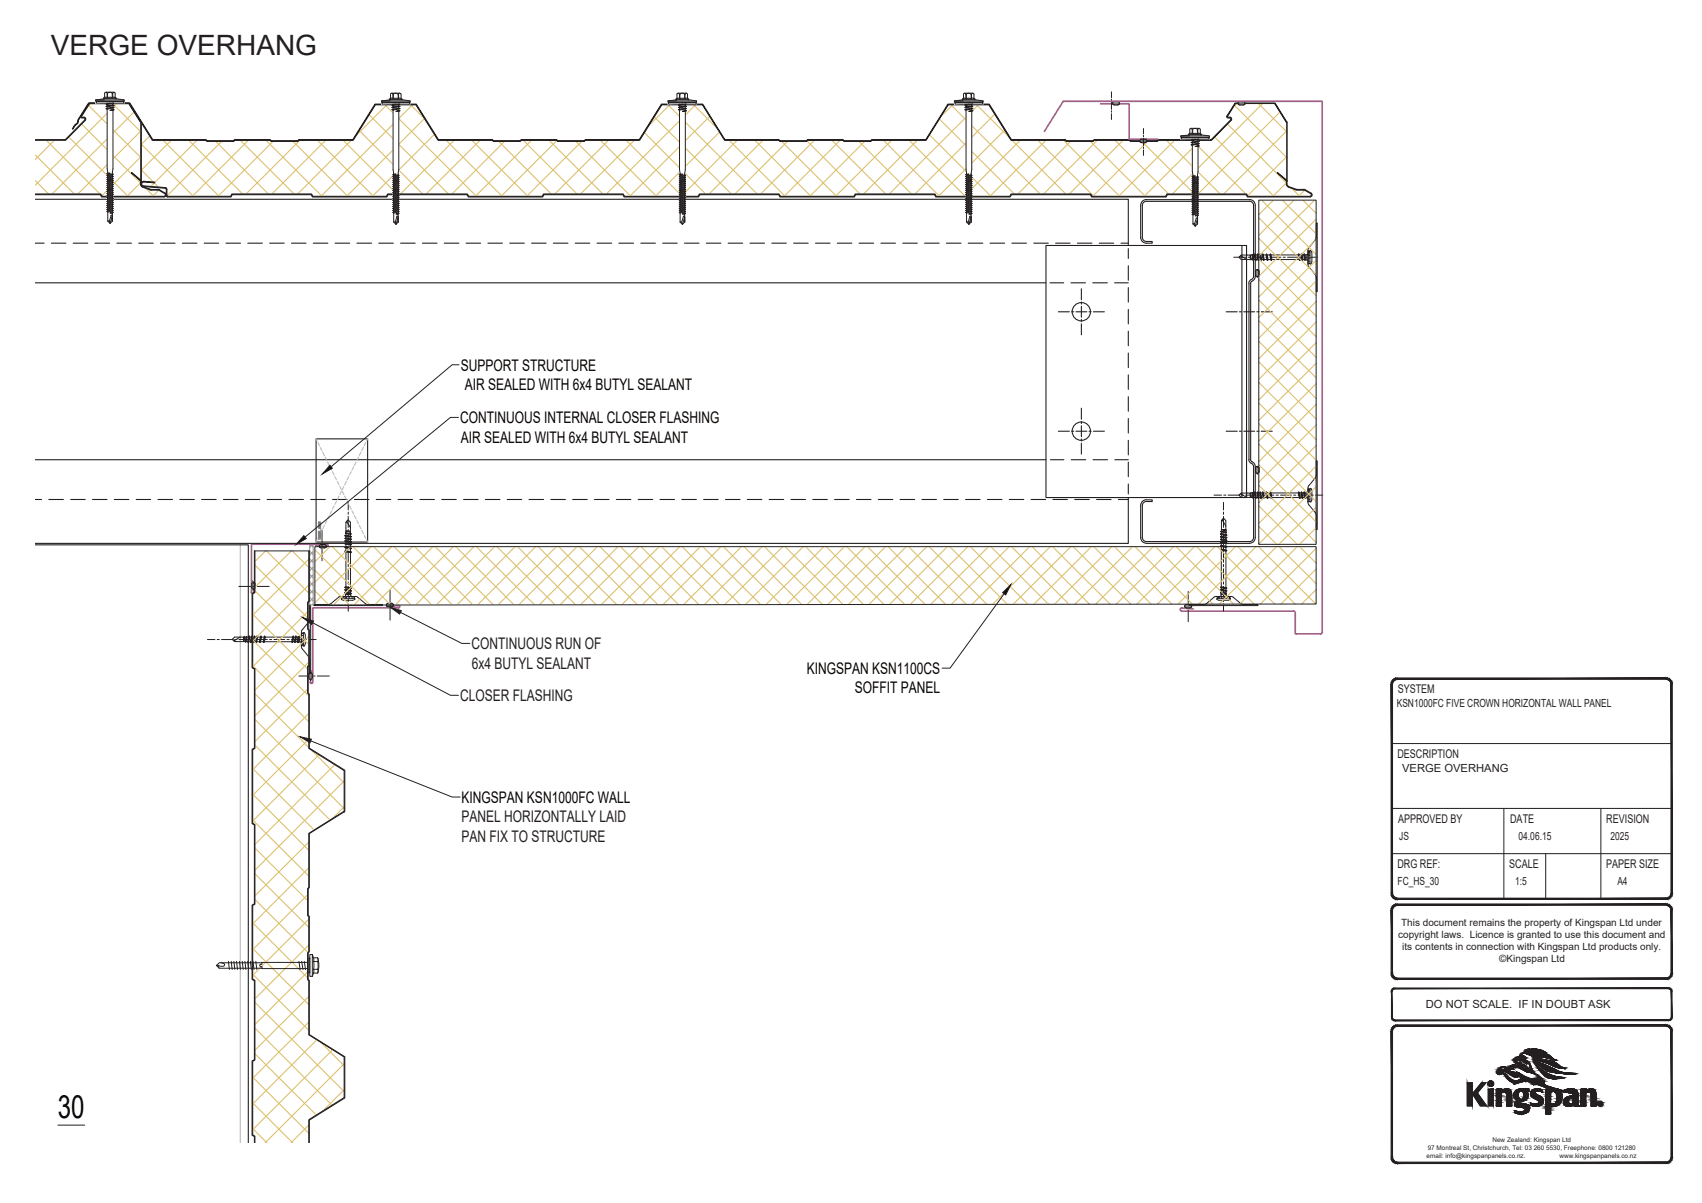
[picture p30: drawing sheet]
<svg xmlns="http://www.w3.org/2000/svg" width="297mm" height="210mm" viewBox="0 0 297 210" stroke-linecap="round" stroke-linejoin="round" font-family="sans-serif">
<defs><g id="words">
<text font-size="5.6" fill="#040503" x="10.1" y="195.2">30</text>
<text font-size="4.9" fill="#231f20" x="8.9" y="9.5">VERGE OVERHANG</text>
<g font-size="2.8" fill="#040503">
<text x="80.4" y="64.7">SUPPORT STRUCTURE</text>
<text x="81.1" y="68.1">AIR SEALED WITH 6x4 BUTYL SEALANT</text>
<text x="80.3" y="73.9">CONTINUOUS INTERNAL CLOSER FLASHING</text>
<text x="80.4" y="77.2">AIR SEALED WITH 6x4 BUTYL SEALANT</text>
<text x="140.8" y="117.6">KINGSPAN KSN1100CS</text>
<text x="149.2" y="121">SOFFIT PANEL</text>
<text x="80.6" y="140.1">KINGSPAN KSN1000FC WALL</text>
</g>
<g font-size="2.8" fill="#231f20">
<text x="82.3" y="113.3">CONTINUOUS RUN OF</text>
<text x="82.3" y="116.7">6x4 BUTYL SEALANT</text>
<text x="80.3" y="122.4">CLOSER FLASHING</text>
<text x="80.5" y="143.5">PANEL HORIZONTALLY LAID</text>
<text x="80.5" y="146.9">PAN FIX TO STRUCTURE</text>
</g>
<g font-size="2.1" fill="#231f20">
<text x="243.9" y="121">SYSTEM</text>
<text x="243.9" y="132.3">DESCRIPTION</text>
<text x="244" y="143.6">APPROVED BY</text>
<text x="263.6" y="143.6">DATE</text>
<text x="280.3" y="143.6">REVISION</text>
<text x="243.9" y="151.5">DRG REF:</text>
<text x="263.4" y="151.5">SCALE</text>
<text x="280.3" y="151.5">PAPER SIZE</text>
</g>
<g font-size="2" fill="#231f20">
<text x="243.8" y="123.5">KSN1000FC FIVE CROWN HORIZONTAL WALL PANEL</text>
<text x="244.7" y="134.8">VERGE OVERHANG</text>
<text x="244.2" y="146.6">JS</text>
<text x="265" y="146.6">04.06.15</text>
<text x="281.1" y="146.6">2025</text>
<text x="243.9" y="154.5">FC_HS_30</text>
<text x="264.4" y="154.5">1:5</text>
<text x="282.3" y="154.5">A4</text>
<text x="248.8" y="176">DO NOT SCALE. IF IN DOUBT ASK</text>
</g>
<g font-size="1.7" fill="#231f20">
<text x="244.5" y="161.7">This document remains the property of Kingspan Ltd under</text>
<text x="244" y="163.8">copyright laws. Licence is granted to use this document and</text>
<text x="244.7" y="165.8">its contents in connection with Kingspan Ltd products only.</text>
<text x="261.7" y="168">©Kingspan Ltd</text>
</g>
<g font-size="1.1" fill="#231f20">
<text x="249" y="202.1">email: info@kingspanpanels.co.nz.</text>
<text x="249.2" y="200.7">97 Montreal St, Christchurch, Tel: 03 260 5530, Freephone: 0800 121280</text>
<text x="260.5" y="199.4">New Zealand: Kingspan Ltd</text>
<text x="272.2" y="202.1">www.kingspanpanels.co.nz</text>
</g>
</g></defs>
<g fill="none" stroke="#dcc06c" stroke-width=".19">
<path d="M15.4 18.4l9.2 9.1M15.9 18.1l-.7 .7M19.6 18.1l5 5M20.4 18.1l-14.2 14.2M23.4 19.5l-14.3 14.4M67.2 18.3l16 16M67.5 18.3l-5.4 5.4M71.7 18.3l2.4 2.5M72 18.3l-16 16M116.6 18.3l15.6 15.6M116.9 18.3l-3.7 3.7M121 18.3l4.2 4.1"/>
<path d="M121.4 18.3l-15.6 15.6M165.9 18.3l15.6 15.6M166.3 18.3l-2.1 2.1M170.4 18.3l5.8 5.7M170.8 18.3l-15.6 15.6M173.6 19.9l-13.9 14M215.4 18.4l9.2 9.1M215.9 18.1l-.7 .7M219.6 18.1l5 5M220.4 18.1l-15.8 15.8M223.4 19.5l-14.3 14.4M6.2 33.9h11.4l.2 .4h10.9"/>
<path d="M6.2 27l6.8 6.9M6.2 31.5l2.3 2.4M8.1 24.5l9.4 9.4M9.5 24.5l-3.3 3.3M12 23.9l10.4 10.4M14.2 21.6l10.3 10.3M14.3 20.5l-.1-.2 1.4-2.2h6.9l2 3.3 .1-.1v10.4l-.1-.3-1.5-1.3-.1 .1 1.6 1.3M14.3 20.5h.3l.3 .1M14.9 20.6v.4l-3.5 3.5h-5.2M17.7 34.1l.2 .2M24.4 31.5l.1 .6M24.5 32.1v.2l.4 .4"/>
<path d="M24.5 31.9l-2.3 2.4M24.6 27.3l-6.9 6.9M24.6 22.8l-11 11.1M24.6 25.1l9.2 9.2M24.6 29.6l2.2 2.2M24.9 32.7l1.5 .5M25.1 31.7l1.9 .1v.1l-1.9-.1a.35 .35 0 0 0-.4 .3 .35 .35 0 0 0 .3 .4l3.8 .3M25.4 32.9l1.4 1.4M26.1 23.7l-1.5 1.5M26.4 33.2h1.4M26.9 31.9l.8 .8M27 31.9l-.7 .7"/>
<path d="M27.7 33.2l-1.1 1.1M27.8 33.2l1.1 .7v.2l-.2 .2M28.5 24.5l9.8 9.8M28.8 32.7l.3 .2 .1 1.4M29.1 34.1l.2 .2M29.2 34.3h11.1l.2-.4h13.9l.2 .4h12.9l.2-.4h13.9l.2 .4h12.9l.1-.4h14l.2 .4h12.9l.2-.4h13.9l.2 .4h12.8l.3-.4h13.9l.2 .4h12.8l.3-.4h13.9l.2 .4h12.9l.1-.4h14l.2 .4h10.9M29.9 24.5l-5.3 5.2M32.9 24.5l9.5 9.4M34.4 24.5l-7.4 7.4M37.6 24.7l9.2 9.2M38.7 24.7l-9.6 9.5M41.9 24.5l9.4 9.4"/>
<path d="M43.4 24.5l-9.8 9.8M46.4 24.5l9.8 9.8M47.7 24.7l-9.7 9.6M51.1 24.7l9.6 9.6M52.4 24.5l-9.5 9.4M55.4 24.5l9.8 9.8M56.8 24.5l-9.4 9.4M59.9 24.5l9.4 9.4M61.3 24.5l-9.4 9.4M62.7 22.8l11.1 11.1M64.4 20l13.9 13.9M74.1 20.7l-13.6 13.6"/>
<path d="M75.8 23.4l-10.8 10.9M77.9 24.5l9.8 9.8M79.3 24.5l-9.4 9.4M82.3 24.5l9.8 9.8M83.8 24.5l-9.4 9.4M87 24.7l9.2 9.2M88.1 24.7l-9.2 9.2M91.3 24.5l9.4 9.4M92.8 24.5l-9.8 9.8M95.8 24.5l9.4 9.4M97.2 24.5l-9.8 9.8M100.5 24.7l9.6 9.6"/>
<path d="M101.5 24.7l-9.6 9.6M104.8 24.5l9.8 9.8M106.2 24.5l-9.4 9.4M109.3 24.5l9.8 9.8M110.7 24.5l-9.4 9.4M112.5 23.1l10.7 10.8M114.2 20.4l13.4 13.5M123.9 20.3l-14 14M125.6 23.1l-11.2 11.2M127.2 24.5l9.8 9.8M128.7 24.5l-9.8 9.8M131.7 24.5l9.8 9.8"/>
<path d="M133.2 24.5l-9.4 9.4M136.4 24.7l9.6 9.6M137.4 24.7l-9.2 9.2M140.9 24.6l9.2 9.3M142.1 24.5l-9.4 9.4M145.2 24.5l9.4 9.4M146.6 24.5l-9.8 9.8M149.9 24.7l9.2 9.2M150.9 24.7l-9.6 9.6M154.2 24.5l9.8 9.8M155.6 24.5l-9.8 9.8M158.7 24.5l9.8 9.8"/>
<path d="M160.1 24.5l-9.4 9.4M162.2 23.5l10.8 10.8M163.9 20.8l13.1 13.1M175.4 22.7l-11.6 11.6M176.6 24.5l9.4 9.4M178.1 24.5l-9.8 9.8M181.1 24.5l9.8 9.8M182.5 24.5l-9.8 9.8M185.6 24.5l9.8 9.8M186.8 24.7l-9.2 9.2M190.3 24.7l9.6 9.6M191.5 24.5l-9.4 9.4"/>
<path d="M194.6 24.5l9.4 9.4M196 24.5l-9.4 9.4M199.3 24.7l9.2 9.2M200.3 24.7l-9.6 9.6M203.6 24.5l9.4 9.4M205 24.5l-9.8 9.8M208 24.5l9.4 9.4M209.5 24.5l-9.8 9.8M212 23.9l10.3 10.4M214.2 20.3v.1l.5 .1M214.2 21.6l10.3 10.3M214.2 20.3l1.4-2.2h6.9l2 3.3 .1-.1v10.4l-.1-.3-1.6-1.3v.1l1.6 1.4"/>
<path d="M214.6 20.5l.3 .1M214.9 21l-3.5 3.5h-9.2l-.2 .2h-4.7l-.2-.2h-6.1l-.2 .2h-4.7l-.2-.2h-9.4l-3.9-6.2h-7.1l-3.9 6.2h-9.4l-.2 .2h-4.7l-.2-.2h-6.1l-.2 .2h-4.7l-.2-.2h-9.4l-3.9-6.2h-7.1l-3.9 6.2h-9.4l-.2 .2h-4.7l-.2-.2h-6.1l-.2 .2h-4.7l-.2-.2h-9.4l-3.9-6.2h-7.1l-3.9 6.2h-9.4l-.2 .2h-4.7l-.2-.2h-6.1l-.2 .2h-4.7l-.2-.2h-9.3l-2-3.2v10.8a.43 .43 0 0 1 .5-.4M214.9 20.6v.2M214.9 20.8v.2M217.7 34.1l.1 .2M224.5 32.1v.2l.4 .4M224.5 31.9l-2.4 2.4M224.5 31.7v.4M224.6 27.3l-6.9 6.9M224.6 22.8l-11 11.1M224.9 32.7a4.2 4.2 0 0 0 2.8 .5h.1M225.4 32.9l1.4 1.4"/>
<path d="M227.7 33.2l-1.1 1.1M227.8 33.2l1 .6M228.8 33.8l.1 .3-.3 .2"/>
</g>
<path d="M165.4 18.3h.1M24.6 21.3v10.8M224.6 21.3v10.4" fill="none" stroke="#231f20" stroke-width=".25"/>
<g fill="none" stroke="#231f20" stroke-width=".19">
<path d="M194.2 18h.1M194.5 17.7a.31 .31 0 0 0-.3 .3 .31 .31 0 0 0 .3 .3M194.5 17.7h.6M194.5 18.3h.6M195.1 17.7a.31 .31 0 0 1 .3 .3 .31 .31 0 0 1-.3 .3M195.4 18h.1M216.1 18h.1M216.1 17.9l.3-.2h.6a.3 .3 0 0 1 .3 .3 .3 .3 0 0 1-.3 .3h-.6a.31 .31 0 0 1-.3-.4zM217.3 18h.1M6.2 33.9h11.4l.2 .4h10.9M14.1 20.3v.2l.2 .1M14.1 20.3l1.5-2.3h6.9l2.1 3.3-.1 .1-2-3.3h-6.9l-1.4 2.2 .1 .2"/>
<path d="M14.3 20.5h.3a.33 .33 0 0 1 .3 .1 .33 .33 0 0 1 0 .4l-3.5 3.5h-5.2M14.3 20.6h.4M14.6 20.6h.2v.3M14.8 20.9l-3.4 3.5h-5.2M24.4 31.5l.1 .6M24.5 31.5l-1.6-1.3 .1-.1 1.5 1.3 .1 .7M24.5 32.1v.2l.4 .4M24.6 32.1l.3 .5M24.9 32.7l1.5 .5M24.9 32.6l1.5 .5M25.1 31.7a.45 .45 0 0 0-.5 .4 .45 .45 0 0 0 .4 .5l4 .3v1.3l.2 .2M25.1 31.7l1.9 .1v.1l-1.9-.1a.35 .35 0 0 0-.4 .3 .35 .35 0 0 0 .3 .4l3.8 .3"/>
<path d="M26.4 33.1h1.2M26.4 33.2h1.4M27.6 33l.3 .1M27.8 33.2l1.1 .7v.2l-.2 .2M27.9 33.2l1 .6v.4l-.2 .2h-11l-.2-.4h-11.3M28.8 32.7l.3 .2 .1 1.4M29.2 34.4h11.1l.2-.4h13.8l.2 .4h13l.2-.4h13.8l.2 .4h13l.2-.4h13.8l.2 .4h13l.2-.4h13.8l.2 .4h13l.2-.4h13.8l.2 .4h13l.2-.4h13.8l.2 .4h13l.2-.4h13.8l.2 .4h11M29.2 34.3h11.1l.2-.4h13.9l.2 .4h12.9l.2-.4h13.9l.2 .4h12.9l.1-.4h14l.2 .4h12.9l.2-.4h13.9l.2 .4h12.8l.3-.4h13.9l.2 .4h12.8l.3-.4h13.9l.2 .4h12.9l.1-.4h14l.2 .4h10.9M198.9 24.6h.1M199.2 24.3a.31 .31 0 0 0-.3 .3 .31 .31 0 0 0 .3 .3M199.2 24.3h.8l.1 .3M200.1 24.6h.1"/>
<path d="M200.1 24.6l-.1 .3h-.8M214.1 20.3v.2l.2 .1M214.1 20.3l1.5-2.3h6.9l2.1 3.3-.1 .1-2-3.3h-6.9l-1.4 2.2M214.2 20.3v.1l.5 .1M214.3 20.6h.4M214.6 20.6h.2v.3M214.6 20.5a.31 .31 0 0 1 .3 .1 .31 .31 0 0 1 0 .4M214.8 20.9l-3.4 3.5h-9.3l-.2 .2h-4.6l-.2-.2h-6.2l-.2 .2h-4.6l-.2-.2h-9.4l-3.9-6.2h-7.2l-3.8 6.2h-9.5l-.2 .2h-4.6l-.2-.2h-6.2l-.2 .2h-4.6l-.2-.2h-9.4l-3.9-6.2h-7.2l-3.8 6.2h-9.5l-.2 .2h-4.6l-.1-.2h-6.2l-.3 .2h-4.6l-.2-.2h-9.4l-3.9-6.2h-7.1l-3.9 6.2h-9.5l-.2 .2h-4.5l-.3-.2h-6.2l-.1 .2h-4.6l-.3-.2h-9.2l-4-6.4h-7.2l-1.9 2.9-.1 .6-.4 .3-.5 .7 .1 .1 .5-.7 .4-.4 .1-.5 1.8-2.9h7.1l4 6.4h9.3l.2 .2h4.7l.2-.2h6.1l.2 .2h4.7l.2-.2h9.4l3.9-6.2h7.1l3.9 6.2h9.4l.2 .2h4.7l.2-.2h6.1l.2 .2h4.7l.2-.2h9.4l3.9-6.2h7.1l3.9 6.2h9.4l.2 .2h4.7l.2-.2h6.1l.2 .2h4.7l.2-.2h9.4l3.9-6.2h7.1l3.9 6.2h9.4l.2 .2h4.7l.2-.2h6.1l.2 .2h4.7l.2-.2h9.2l3.5-3.5M224.5 31.6l-1.6-1.4v-.1l1.6 1.3 .1 .7M224.5 32.1v.2l.4 .4M224.5 31.7v.4M224.6 32.1l.3 .5"/>
<path d="M224.9 32.7a4.2 4.2 0 0 0 2.8 .5h.1M224.9 32.6l1.3 .4M226.2 33l1.3 .1M227.5 33l.3 .1M227.8 33.2l1 .6M227.9 33.2l1 .6 .1 .3-.4 .3M228.8 33.8l.1 .3-.3 .2M219.1 48l.3 .3M219.1 47.4v.6M219.4 47.1l-.3 .3M219.4 47.1l.3 .3M219.4 48.3h.1"/>
<path d="M219.4 47.1h.1M219.7 48l-.3 .3M219.8 47.4v.6M55.7 95.3l.3 .3M55.7 95.3h.1M56 95l-.3 .3M56.1 95l.7 .1 .1 .2M56.9 95.3h.1M56.9 95.3l-.1 .3h-.7M219.1 82.3l.3 .3M219.1 81.7v.6M219.4 81.4l-.3 .3"/>
<path d="M219.4 81.4l.3 .3M219.4 82.6h.1M219.4 81.4h.1M219.7 82.3l-.3 .3M219.8 81.7v.6M67.4 105.6h.1M68.3 105.3a.31 .31 0 0 1 .3 .3 .31 .31 0 0 1-.3 .3M68.3 105.3h-.6a.31 .31 0 0 0-.3 .3 .31 .31 0 0 0 .3 .3h.6M68.6 105.6h.1M206.8 105.8l.1 .3h.8M206.8 105.8h.1M207.7 105.5l.3 .3"/>
<path d="M207.7 105.5h-.8l-.1 .3M208 105.8h.1M208 105.8l-.3 .3"/>
</g>
<g fill="none" stroke="#808180" stroke-width=".19">
<path d="M194.4 17.7l-.2 .2M194.7 17.7l-.5 .5M194.9 17.7l-.6 .6M195.2 17.7l-.6 .6M195.3 17.9l-.4 .4M195.4 18.1l-.3 .2M216.3 17.7l-.2 .2M216.6 17.7l-.5 .5M216.8 17.7l-.5 .6M217.1 17.7l-.6 .6M217.2 17.9l-.4 .4M217.3 18.1l-.3 .2"/>
<path d="M199.1 24.3l-.1 .2M199.4 24.3l-.4 .5M199.7 24.3l-.6 .6M199.9 24.3l-.6 .6M200.1 24.4l-.5 .5M200.1 24.7l-.2 .2M219.1 48l.3 .3M219.1 47.8l.5 .4M219.1 47.5l.6 .6M219.2 47.2l.6 .6M219.3 47.1l.5 .4M219.6 47.1l.1 .1"/>
<path d="M55.8 95.2l.4 .4M55.8 95.5l.1 .1M55.9 95.1l.6 .5M56.2 95l.6 .6M56.4 95l.5 .5M56.7 95l.2 .3M219.1 82.4l.3 .2M219.1 82.1l.5 .5M219.1 81.8l.6 .6M219.2 81.6l.6 .6M219.3 81.4l.5 .5M219.6 81.4l.1 .2"/>
<path d="M67.6 105.3l-.1 .2M67.9 105.3l-.4 .4M68.2 105.3l-.6 .6M68.4 105.3l-.5 .6M68.6 105.4l-.5 .5M68.6 105.7l-.2 .2M206.9 105.5l-.1 .2M207.2 105.5l-.4 .5M207.5 105.5l-.6 .6M207.8 105.5l-.6 .6M207.9 105.6l-.4 .5M208 105.9l-.3 .2"/>
</g>
<g fill="none" stroke="#b9519f" stroke-width=".3">
<path d="M192.1 18.1h5v6.2h5M182.3 22.9l3.3-5.2h45.2l-.1 92.8-.3 .2-4.4-.1 .1-3.6-.3-.3M55.1 95.1l1.9 .3M57 95.4l.3-.2-.2-.2h-13.2v8.4M44 101.4l.3 2M44.3 103.3l-.2 .3-.2-.2M54.2 119.1l.1 .2 .3-.2M54.4 117.1l-.2 2M69.5 105.7l-1.9 .2M69.5 105.7l.3 .2-.2 .2M69.6 106.1h-15v13M206.2 106.7h19.6"/>
<path d="M206.3 106.1a.26 .26 0 0 0-.3 .3 .26 .26 0 0 0 .2 .3M206.3 106.1l2 .2"/>
</g>
<g fill="none" stroke="#231f20" stroke-width=".17">
<path d="M194 16v1.1M194 17.3v.3M194 17.8v1.3M194 19.3v.3M194 19.8v1.1M199.6 22.4v1M199.6 23.6v.3M199.6 24.1v1.3M199.6 25.7v.2M199.6 26.2v.9M215.3 44.9h2.2M216.6 44.7l-.3 .3"/>
<path d="M216.6 44.7l1 .6M216.7 44.5l-.1 .2M217.8 44.9h.4M218.2 44.5v.8M218.3 45.3h.1M218.3 45.3l-.1-.7 .2 .7M218.3 45.3l-.1-.7 .1 .7M218.4 45.3h-.1M218.4 45.3h.2M218.5 44.5h-1.9l-.3 .4 .3 .4h1.7M218.5 44.5l.1 .8M218.5 44.5l.2 .9"/>
<path d="M218.5 44.5h.1M218.6 44.4l.1 1M218.6 44.4v.1M218.6 44.4l-.1 .1M218.6 44.5l.2 .8M218.6 44.9h1.9M218.6 45.3l.1 .1M218.7 45.4h.1M218.8 45.3l-.1 .1M218.8 45.3h.3M218.9 44.5l.2 .8M218.9 44.5h-.3"/>
<path d="M219 44.4l.2 1.1M219 44.4l-.1 .1M219 44.4l.1 .1M219.1 45.3l.1 .2M219.1 44.5h.3M219.1 44.5l.2 .8M219.3 45.3l-.1 .2M219.3 45.3h.2l.1 .2M219.4 44.5l.1-.1 .1 .1M219.4 44.5l.1 .8M219.6 44.5h.2M219.6 44.5l.1 .8"/>
<path d="M219.6 45.5l-.1-1.1 .1 1.1M219.7 45.3l-.1 .2M219.7 45.3h.3M219.8 44.5l.2 .8M219.9 44.4l.2 1.1M219.9 44.4l.1 .1M219.9 44.4l-.1 .1M220 45.3l.1 .2M220 44.5l.2 .8M220.2 45.3l-.1 .2M220.2 45.3h.2M220.3 44.5l.1 .8"/>
<path d="M220.4 44.4l.1 1.1-.1-1.1M220.4 44.4l-.1 .1h-.3M220.4 44.4l.1 .1M220.4 45.3l.1 .2 .1-.2M220.5 44.5l.1 .8M220.5 44.5h.5M220.6 45.3h.5M220.9 44.9h.4M221 44.5v-.1l.1 .1M221 44.5l.1 .8M221 44.4l.2 1.1M221.1 44.4l.1 1.1"/>
<path d="M221.1 45.3l.1 .2 .1-.2M221.1 44.5l.2 .8M221.1 44.5h.5M221.3 45.3h.5M221.6 44.5l.1-.1 .1 .1M221.6 44.5l.2 .8M221.7 44.9h1.9M221.7 44.4l.2 1.1M221.8 45.3l.1 .2 .1-.2M221.8 44.5l.2 .8M221.8 44.5h4.8M222 45.3h4.8"/>
<path d="M223.9 44.9h.4M224.7 44.9h1.9M226.6 44.5l.2 .8M226.7 44.4l.1 1.1 .1-.2M226.7 44.4l.1 .1M226.7 44.4l-.1 .1M226.7 44.4l.2 1.1M226.8 45.3v.2M226.8 44.5l.1 .8M226.8 44.5h.3M226.9 45.3h.3M227 44.9h.4"/>
<path d="M227.1 44.5l.1 .8M227.1 44.4l.2 1.1M227.1 44.4l.1 .1M227.1 44.4v.1M227.2 44.4l.1 1.1M227.2 45.3l.1 .2M227.2 44.5l.2 .8M227.2 44.5h.3M227.4 45.3h.3M227.4 45.3l-.1 .2M227.5 44.5l.2 .8M227.6 44.4l.1 .1"/>
<path d="M227.6 44.4l-.1 .1M227.6 44.4l.2 1M227.6 44.4l.1 .5M227.7 45.3l.1 .1M227.7 44.5l.1 .8M227.8 44.9h2.1M227.8 44.5h.1M227.8 45.3l.4 .1M227.8 45.3v.1M228 44.5v.9M228.2 45.3l.1 .2M228.2 44.5h-.5"/>
<path d="M228.3 44.3l-.1 .1M228.3 46h.1M228.3 44.5h.3M228.3 43.9h.3M228.3 44h.3M228.3 44.2h.3M228.3 44.6h.3M228.3 45.1h.3M228.3 45.6h.3M228.3 45.9h.3M228.3 46.2l.1 .4 1.1 1.3 .2 .4M228.3 46h.3"/>
<path d="M228.6 43.8h-.3M228.6 43.8v2.2h.2M228.8 43.7l.1 .4M228.8 43.7l-.2 .1M228.9 45.7l-.1 .4M229 44.1v1.6M229.7 41.5l-.2 .4-1.2 1.5v2.8M229.7 41.5v-2.6h.2v12h-.2v-2.6M56.2 92.6v2.1M56.2 95v.4M56.2 95.8v2.1M60.2 94.4l1.1 .2"/>
<path d="M60.2 94l1.1 .1M60.2 93.5l1.1 .2M60.2 94.9l1.1 .1M60.2 94.9l1.1 .2M60.2 95.5l1.1 .2M60.2 96.2l1.1 .2-1.1-.2M60.2 94.4l.2 .1M60.2 93.5l.2 .1M60.2 94.9l.2 .1M60.3 93v.1M60.3 93.1l1 .1M60.3 93.1h.1"/>
<path d="M60.4 93v-1.9l.4-.3 .4 .3v2M60.4 95.5h-.2l.2 .2M60.4 96.1l-.2 .1 .2 .1M60.4 93.4l-.2 .1M60.4 93.4l.8 .2M60.4 94.8l.8 .2M60.4 95l.8 .2M60.4 95.5l.8 .1M60.4 95.7l.8 .1M60.4 96.1l.8 .2M60.4 96.3l.8 .2M60.4 93.1v.3"/>
<path d="M60.4 91.2l.1-.1 .7 1M60.4 92.7h.8M60.4 93h-.1M60.4 93.1l.8 .2M60.4 93l.8 .1M60.4 93.9l-.2 .1 .2 .1M60.4 93.6v.3M60.4 94.1v.2M60.4 95v.5M60.4 95.7v.4M60.4 96.3v6.1M60.4 94.5v.3l-.2 .1"/>
<path d="M60.4 94.3l-.2 .1M60.4 94.3l.8 .2M60.4 94.5l.8 .2M60.4 93.6l.8 .2M60.4 94.1l.8 .1M60.4 93.9l.8 .1M60.8 87.7v1.3M60.8 89.4v.4M60.8 90.1v2M60.8 92.4v.4M60.8 93.2v1.9M60.8 95.5v.4"/>
<path d="M60.8 96.2v1.9M60.8 98.5v.4M60.8 99.3v1.9M60.8 90.8l-.3 .3M61.2 93.3v.3M61.2 92.8h.1M61.2 92.8l-.8-.1 .8 .2M61.2 93.1l.1 .1M61.2 95.6l.1 .1-.1 .1M61.2 96.3l.1 .1-.1 .1M61.2 92.8v.1M61.2 93.8v.2l.1 .1"/>
<path d="M61.2 94.5l.1 .1M61.2 93.6l.1 .1M61.2 95h.1l-.1 .2M61.2 92.8l-.8-.1 .8 .1M61.2 94.2v.3M61.2 95.2v.4M61.2 95.8v.5M61.2 96.5v6.1M61.2 94.7v.3M61.3 93.2l-.1 .1M61.3 93.2h.1M61.3 94.6l-.1 .1"/>
<path d="M61.3 93.7l-.1 .1M61.3 94.1l-.1 .1M211.9 86.4h1.3M213 94.1l1.1 .2M213 93.7l1.1 .1M213 93.7l1.1 .2M213 93.2l1.1 .2M213 94.6l1.1 .2-1.1-.2M213 94.1l.1 .2M213 93.2l.1 .1M213 94.6l.1 .1M213.1 92.8l.9 .1"/>
<path d="M213.1 92.8h.1M213.1 94.5l.9 .2M213.1 94.7l.9 .2M213.1 95.2l.9 .1M213.1 95.4l.9 .1M213.1 95.8l.9 .2M213.1 96.1l.9 .1M213.1 95.2l-.1 .1 .1 .1M213.1 95.8l-.1 .1 .1 .2M213.1 94.1l.9 .1M213.1 94.3l.9 .1M213.1 93.3l.9 .2"/>
<path d="M213.1 93.8l.9 .2M213.1 93.6l.9 .1M213.1 92.8l.9 .2M213.1 92.7l.9 .2M213.1 93.1l.9 .2M213.1 93.6l-.1 .1 .1 .1M213.1 92.8v.3M213.1 93.3v.3M213.1 93.8v.3M213.1 94.7v.5M213.1 95.4v.4M213.1 96.1v6.3"/>
<path d="M213.1 92.7v.1M213.1 94.3v.2l-.1 .1M213.1 94.1h-.1M213.1 93.1l-.1 .1M213.2 92.4h.7M213.2 92.4l-.1 .3M213.3 90.8l.6 1M213.3 90.8l-.1 .2M213.5 90.5h.1M213.5 90.5l-.3 .3v1.6M213.5 87.7v1.3M213.5 89.4v.4"/>
<path d="M213.5 90.1v2M213.5 92.4v.4M213.5 93.2v1.9M213.5 95.5v.4M213.5 96.2v1.9M213.5 98.5v.4M213.5 99.3v1.9M213.6 90.5l.3 .3v1.7M213.6 86.4h.4M213.6 90.5l-.3 .3M213.9 92.6l.1 .3M213.9 92.5l.1 .1"/>
<path d="M213.9 92.5l-.7-.1 .7 .2M214 95.3l.1 .1-.1 .1M214 96l.1 .1-.1 .1M214 94.2l.1 .1-.1 .1M214 93.5v.2l.1 .2M214 93.3l.1 .1-.1 .1M214 92.9h.1M214 92.5l-.8-.1 .8 .2M214 94.7l.1 .1-.1 .1M214 93v.3M214 94v.2M214 94.4v.3"/>
<path d="M214 94.9v.4M214 95.5v.5M214 96.2v6.4M214 92.6h-.1M214 92.9v.1M214.1 95.4l-1.1-.1 1.1 .2M214.1 96.1l-1.1-.2 1.1 .2M214.1 93.9l-.1 .1M214.3 86.4h1.9M216.6 86.2l-.3 .3M216.6 86.2l1 .6M216.6 86.4h.4"/>
<path d="M216.7 86.1l-.1 .1M217.4 86.4h1.9M218.2 86.1h-1.6l-.3 .4 .3 .3h1.7M218.2 86.1v.7M218.3 86.8l-.1-.7 .1 .7M218.4 86.8l-.2-.7 .1 .7M218.4 86.8h-.1M218.4 86.8h.2M218.5 86l-.3 .1M218.5 86l.1 .8M218.5 86l.2 .9M218.5 86h.1"/>
<path d="M218.6 86l.1 .9M218.6 86h.1M218.6 86h.3M218.6 86l.2 .8M218.6 86.8l.1 .1M218.7 86.9h.1M218.8 86.8l-.1 .1M218.8 86.8h.3M218.9 86l.2 .8M219 85.9l.2 1.1M219 85.9l-.1 .1M219 85.9l.1 .1"/>
<path d="M219.1 86.8l.1 .2M219.1 86h.3M219.1 86l.2 .8M219.3 86.8l-.1 .2M219.3 86.8h.2l.1 .2M219.4 86l.1-.1 .1 .1M219.4 86l.1 .8M219.6 86h.2M219.6 86l.1 .8M219.6 87l-.1-1.1 .1 1.1M219.7 86.4h.3M219.7 86.8l-.1 .2"/>
<path d="M219.7 86.8h.3M219.8 86l.2 .8M219.9 85.9l.2 1.1M219.9 85.9l.1 .1M219.9 85.9l-.1 .1M220 86.8l.1 .2M220 86l.2 .8M220.2 86.8l-.1 .2M220.2 86.8h.2M220.3 86l.1 .8M220.4 85.9l.2 1.1M220.4 86.4h1.9"/>
<path d="M220.4 86.8l.1 .2 .1-.2M220.5 86l.1 .8M220.5 86h.5M220.5 86l-.1-.1-.1 .1h-.3M220.6 86.8h.5M221 86v-.1l.1 .1M221 86l.1 .8M221 85.9l.2 1.1M221.1 85.9l.1 1.1M221.1 86.8l.1 .2 .1-.2M221.1 86l.2 .8M221.1 86h.5"/>
<path d="M221.3 86.8h.5M221.6 86l.1-.1 .1 .1M221.6 86l.2 .8M221.7 85.9l.2 1.1M221.8 86.8l.1 .2 .1-.2M221.8 86l.2 .8M221.8 86h4.8M222 86.8h4.8M222.7 86.4h.4M223.5 86.4h1.9M225.8 86.4h.3M226.5 86.4h1.9"/>
<path d="M226.6 86l.2 .8M226.7 85.9l.1 1.1 .1-.2M226.7 85.9l.1 .1M226.7 85.9l-.1 .1M226.7 85.9l.2 1.1M226.8 86.8v.2M226.8 86l.1 .8M226.8 86h.3M226.9 86.8h.3M227.1 86l.1 .8M227.1 85.9l.2 1.1M227.1 85.9l.1 .1"/>
<path d="M227.1 85.9v.1M227.2 85.9l.1 1.1M227.2 86.8l.1 .2M227.2 86l.2 .8M227.2 86h.3M227.4 86.8h.3M227.4 86.8l-.1 .2M227.5 86l.2 .8M227.6 85.9l.1 .1M227.6 85.9l-.1 .1M227.6 85.9l.2 1.1M227.6 85.9l.1 .5"/>
<path d="M227.7 86.8l.1 .2M227.7 86l.1 .8M227.8 86h.1M227.8 86.8l.4 .1M227.8 86.8v.2M228 86v.9M228.2 86.9l.1 .1M228.2 86h-.5M228.3 85.9l-.1 .1M228.3 87.5h.3M228.3 86h.3M228.3 85.5h.3"/>
<path d="M228.3 85.6h.3M228.3 85.7h.3M228.3 86.1h.3M228.3 86.6h.3M228.3 87.1h.3M228.3 85.2v2.5l.1 .4M228.4 88.1l1.1 1.4M228.6 85.3l-.3 .1M228.6 85.3v2.2M228.8 85.3l.1 .3M228.8 85.3h-.2M228.8 86.4h.4"/>
<path d="M228.9 87.2l-.1 .4-.2-.1M229 85.6v1.6M229.5 89.5l.2 .3M229.6 86.4h1.3M229.7 83l-.2 .4-1.1 1.4-.1 .3M229.7 83v-2.6h.2v12h-.2v-2.5M52.2 118h2M54.6 118h.4M55.4 118h2.1M59.1 104.2l.4-.1h2.7l1.8 1.4h2.8v.2h-12v-.2h2.7l1.6-1.3M59.7 104.4h2.2M59.7 104.1l-.1 .5 .4 .2h1.6l.3-.2v-.2"/>
<path d="M59.8 104.1v.3M59.9 104.1v.3M60 104.1v.3M60.2 102.5l.2 .1M60.2 103l1.1 .1M60.2 102.5l1.1 .2-.1-.1M60.2 102.5l1.1 .2-.1 .1M60.2 103.4l1.1 .2M60.2 103.4l.2 .1M60.2 103l.2 .1M60.3 103.8h.9M60.4 104.1v.3"/>
<path d="M60.4 103.6h.1M60.4 102.4l-.2 .1M60.4 103.5l.8 .1M60.4 102.9l.8 .1M60.4 103.1l.8 .1M60.4 102.4l.8 .2M60.4 102.6l.8 .2M60.4 102.6v.3M60.4 103.1v.2M60.4 103.3l-.2 .1M60.4 102.9l-.2 .1M60.4 103.3l.8 .2"/>
<path d="M60.4 103.5l-.2 .6M60.5 104.1v.3M60.8 101.6v.4M60.8 102.3v1.9M60.8 104.6v.4M60.8 105.4v1.3M60.8 103.5h-.6l1.1 .1M60.9 104.1v.3M61.2 103l.1 .1M61.2 102.8v.2M61.2 103.5l.1 .1M61.2 103.6l.1 .5"/>
<path d="M61.2 103.2v.3M61.3 103.6h-.1M61.3 103.1l-.1 .1M61.5 104.1v.3M61.8 104.1v.3M61.8 104.1l.1 .3M68.1 102.9v2.1M68.1 105.4v.4M68.1 106.2v2M207.4 103.2v2.1M207.4 105.7v.4M207.4 106.5v2"/>
<path d="M212.4 104.6l.3 .2h1.7M212.4 104.4v.2M212.5 104.1l-.1 .3M212.6 104.1v.3M212.7 104.1v.3M212.8 104.1v.3M213 103l1.1 .1M213 102.5l1.1 .2-.1-.1M213 103.4l1.1 .2M213 102.5l1.1 .2-.1 .1M213 102.5l.1 .1M213 103.4l.1 .1"/>
<path d="M213 103l.1 .1M213.1 103.8h.9M213.1 103.6h.1M213.1 103.5l.9 .1M213.1 102.9l.9 .1M213.1 103.1l.9 .1M213.1 102.4l.9 .2M213.1 102.6l.9 .2M213.1 104.1v.3M213.1 102.4l-.1 .1M213.1 103.3l.9 .2M213.1 102.6v.3"/>
<path d="M213.1 103.1v.2M213.1 103.5v.5l-.1 .1M213.1 103.3l-.1 .1M213.1 102.9l-.1 .1M213.2 104.1v.3M213.5 101.6v.4M213.5 102.3v1.9M213.5 104.6v.4M213.5 105.4v1.3M213.6 103.5h-.6l1.1 .1M213.7 104.1v.3M214 103l.1 .1"/>
<path d="M214 103.5l.1 .1M214 103.6l.1 .5M214 102.8v.2M214 103.2v.3M214.1 103.6h-.1M214.1 103.1l-.1 .1M214.2 104.1v.3M214.6 104.1v.3M214.6 104.1l.1 .3h-2.3M214.6 104.4l.1 .2-.4 .2M216.9 105.5l-.3-.1-1.6-1.3h-2.8l-.3 .1-1.6 1.3h-2.8v.2h12v-.2h-2.5"/>
</g>
<g fill="none" stroke="#bababa" stroke-width=".17">
<path d="M228.3 44.3v.2M228.3 44.7v.4M228.3 45.3v.2M229.7 41.9v.3M229.7 42.4v.4M229.7 43v.4M229.7 43.6v.3M229.7 44.1v.4M229.7 44.7v.4M229.7 45.3v.4M229.7 45.9v.3M229.7 46.4v.4"/>
<path d="M229.7 47v.4M229.7 47.6v.3M228.3 85.9v.2M228.3 86.3v.3M228.3 86.8v.2M229.7 83.4v.4M229.7 84v.3M229.7 84.5v.4M229.7 85.1v.4M229.7 85.7v.4M229.7 86.3v.3M229.7 86.8v.4"/>
<path d="M229.7 87.4v.4M229.7 88v.3M229.7 88.5v.4M229.7 89.1v.3M57.8 105.5h.3M58.3 105.5h.4M58.9 105.5h.3M59.4 105.5h.4M60 105.5h.4M60.2 104.1h.2M60.6 104.1h.4M60.6 105.5h.4"/>
<path d="M61.2 104.1h.2M61.2 105.5h.3M61.7 105.5h.4M62.3 105.5h.4M62.9 105.5h.3M63.4 105.5h.4M210.5 105.5h.4M211.1 105.5h.4M211.6 105.5h.4M212.2 105.5h.4M212.8 105.5h.4M213 104.1h.2"/>
<path d="M213.4 105.5h.3M213.4 104.1h.3M213.9 105.5h.4M213.9 104.1h.2M214.5 105.5h.4M215.1 105.5h.4M215.6 105.5h.4M216.2 105.5h.4"/>
</g>
<path d="M168.6 18.2h1" fill="none" stroke="#fff" stroke-width=".17"/>
<path d="M168.6 18.2v21h1zM168.6 18.2h1v21z" fill="#fff"/>
<path d="M168.6 18.2l1 21h-1zM168.6 18.2h1v21z" fill="none" stroke="#fff" stroke-width=".17"/>
<path d="M168.6 18.2h3v-.6zM166.6 18.2l5-.6-3 .6z" fill="#fff"/>
<path d="M166.6 18.2l5-.6-3 .6zM168.6 18.2l3-.6v.6z" fill="none" stroke="#fff" stroke-width=".17"/>
<path d="M166.6 17.6h5l-3.7-.2zM166.6 17.6h5l-5 .6z" fill="#fff"/>
<path d="M166.6 17.6l1.3-.2 3.7 .2zM166.6 17.6h5l-5 .6z" fill="none" stroke="#fff" stroke-width=".17"/>
<path d="M167.9 17.4h2.3l1.4 .2z" fill="#fff"/>
<path d="M167.9 17.4h2.3l1.4 .2z" fill="none" stroke="#fff" stroke-width=".17"/>
<path d="M167.9 16.3v1.1h2.3zM167.9 16.3h2.3v1.1z" fill="#fff"/>
<path d="M167.9 16.3l2.3 1.1h-2.3zM167.9 16.3h2.3v1.1zM208.1 24.3h1" fill="none" stroke="#fff" stroke-width=".17"/>
<g fill="none" stroke="#231f20" stroke-width=".17">
<path d="M166.6 17.6h5v.3h-5zM166.7 17.9h4.8v.3h-4.8zM168 17.3l.1 .1M168 17.3h.1M168 17.3h2.1M168.1 17.2l-.1 .1M168.1 17.2h.1M168.1 17.2h.5M168.4 16.3h1.4M168.6 16.4l-.2-.1-.3 .1 .1 .8M168.6 17.2h.1M168.6 16.5v.7"/>
<path d="M168.6 16.5h.1M168.6 18.2v.1l.5-.1M168.6 18.3h-.2l.2 .1M168.6 18.8v.3M168.6 17.2h.9M168.6 16.4l.5-.1 .4 .1M169.5 17.2h.5M169.5 16.4l.2-.1 .3 .1v.8M169.6 16.5v.7M169.6 18.5l.2 .1h-.2M169.6 18.9h.2l-.2 .1M169.6 19.3h.2l-.2 .1"/>
<path d="M169.6 18.9l-1.2 .2 .2 .1 .1 11.2M169.6 19v.3l-.5 .1h.5v10.2l-.1 .9M169.6 18.6l-1 .2-.2-.1h.2v-.3l1-.2v.3l-1 .2M169.6 18.6v.3M169.6 19l-1 .2M169.7 18.2l-1.3 .1M169.8 18.2h-.2M169.8 19.3l-.7 .1M169.8 18.9l-1.4 .2M169.8 18.6l-1.4 .1M170 17.2l.1 .1M170.1 17.4l1.5 .2"/>
<path d="M170.1 17.3l-.1 .1h-1.9l-1.5 .2h1.5M170.1 17.3h.1M168.5 33.2l.2 .1M168.5 36.8h.2l-.2 .3 .2 .1M168.5 36.4l.2 .2M168.5 36.1l.2 .2M168.7 34.6h-.2l.2 .1M168.7 34.2l-.2 .1 .2 .1M168.7 34l.8-.1 .1 .2M168.7 33.5l-.2 .1 .2 .1M168.7 32.1l-.2 .1 .2 .1M168.7 32.4l-.2 .1 .2 .1-.2 .3 .2 .1"/>
<path d="M168.7 30.4h.4l-.4 .2M168.7 31.9v.2M168.7 32.3v.1M168.7 33v.1M168.7 33.3v.2M168.7 33.7v.2M168.7 34v.2M168.7 34.4v.2M168.7 34.7v.2M168.7 31.6v.1l.8-.2 .1 .2M168.7 36.6l-.2 .2M168.7 36.3l-.2 .1"/>
<path d="M168.7 35.9l-.2 .2M168.7 30.4l-.2 .1M168.7 35.3h-.2l.2 .1M168.7 34.9l-.2 .1 .2 .1M168.7 35.6l-.2 .1 .2 .2M168.7 30.7l-.2 .1 .2 .1M168.7 31.4l-.2 .1 .2 .1M168.7 30.9l-.2 .2 .2 .3M168.7 30.6v.1M168.7 35.1v.2M168.7 35.4v.2M168.7 37.2v1.6"/>
<path d="M168.7 38.8h.3M169.1 30.4l-.6 .1 .2 .1M169.2 37.8l.2-.1 .1 .1M169.3 37.8l-.3 1 .1 .4 .4-.4M169.5 37.8v1M169.5 37.9l-.4 1.3-.4-.4M169.5 33.6l.1 .1-1.1 .2M169.5 34.3l.1 .1-.1 .3M169.5 33.3l.1 .1-.1 .1M169.5 33.3v-.2l-.8 .2M169.5 32.8l.1 .2-.9 .3M169.5 31.9l.1 .1-.1 .2"/>
<path d="M169.5 30.7v.1M169.5 31.7v.2M169.5 33.5v.1M169.5 34.7v-.1l-.8 .1M169.5 34.3v-.1l-.8 .2M169.5 33.6l-1 .3 .2 .1M169.5 34.3l-.8 .3M169.5 34l-.8 .2M169.5 33.5l-.8 .2M169.5 33.3l-.8 .2M169.5 32.9l-.8 .2M169.5 32.1l-.8 .2"/>
<path d="M169.5 31.9l-.8 .2M169.5 31.7l-.8 .2M169.5 32.6l-.8 .2M169.5 32.8l-.8 .2M169.5 32.4l-.8 .2M169.5 32.2l-.8 .2M169.5 34.7l.1 .1M169.5 32.2l.1 .2M169.5 37.1l.1 .1-.5 .1h.4v1.5M169.5 31.4v.1l-1 .3 .2 .1M169.5 30.5l.1 .1-.1 .1M169.5 31.2l.1 .1-.1 .1"/>
<path d="M169.5 31.1v.1M169.5 37.9v.9M169.5 34.7l-.8 .2M169.5 30.7l-.8 .2M169.5 30.5l-.8 .2M169.5 31.2l-.8 .2M169.5 31.4l-.8 .2M169.5 31.1l-.8 .2M169.5 30.8l-.8 .3M169.5 30.8l.1 .2M169.5 35l.1 .1-.1 .3M169.5 36.6l.1 .3-.1 .2"/>
<path d="M169.5 36.1l.1 .1-.1 .2M169.5 35.6l.1 .2-.1 .3M169.5 34.9v.1M169.5 37.1l-.4 .2M169.5 35.3l-.8 .1M169.5 35l-.8 .3M169.5 34.9l-.8 .2M169.5 36.8l-.8 .2M169.5 37l-.8 .2M169.5 36.6l-.8 .2M169.5 36.4l-.8 .2M169.5 36.1l-.8 .2"/>
<path d="M169.5 36.3l-.8 .2M169.5 35.7l-.8 .2M169.5 35.9l-.8 .2M169.5 35.6l-.8 .2M169.5 35.4l-.8 .2M169.5 35.4l.1 .1M169.5 36.4l.1 .1M169.6 34.4l-1.1 .2M169.6 34.1l-1.1 .2M169.6 33.4l-1.1 .2M169.6 32l-1.1 .2M169.6 31.7l-1.1 .1"/>
<path d="M169.6 32.7l-1.1 .2M169.6 32.4l-1.1 .1M169.6 33l-1.1 .2 .2-.1M169.6 32.4h-.1l.1 .3-.1 .1M169.6 34.1l-.1 .1M169.6 33.7l-.1 .2M169.6 31.7h-.1M169.6 35.1l-1.1 .2M169.6 34.8l-1.1 .2M169.6 36.9l-1.1 .2M169.6 36.5l-1.1 .3M169.6 36.2l-1.1 .2"/>
<path d="M169.6 35.8l-1.1 .3M169.6 35.5l-1.1 .2M169.6 30.6l-1.1 .2M169.6 31.3l-1.1 .2M169.6 31l-1.1 .1M169.6 35.5l-.1 .1M169.6 37.2l-.1 .1M169.6 31l-.1 .1M169.6 34.8l-.1 .1M169.6 36.5l-.1 .1"/>
</g>
<path d="M208.1 24.3v15.2h1zM208.1 24.3h1v15.2z" fill="#fff"/>
<path d="M208.1 24.3h1v15.2zM208.1 24.3l1 15.2h-1z" fill="none" stroke="#fff" stroke-width=".17"/>
<path d="M208.1 24.3h3v-.6zM206.1 24.3l5-.6-3 .6z" fill="#fff"/>
<path d="M206.1 24.3l5-.6-3 .6zM208.1 24.3l3-.6v.6z" fill="none" stroke="#fff" stroke-width=".17"/>
<path d="M206.1 23.7h5l-3.7-.1zM206.1 23.7h5l-5 .6z" fill="#fff"/>
<path d="M206.1 23.7l1.3-.1 3.7 .1zM206.1 23.7h5l-5 .6z" fill="none" stroke="#fff" stroke-width=".17"/>
<path d="M207.4 23.6l2.3-.1 1.4 .2z" fill="#fff"/>
<path d="M207.4 23.6l2.3-.1 1.4 .2z" fill="none" stroke="#fff" stroke-width=".17"/>
<path d="M207.4 22.4v1.2l2.3-.1zM207.4 22.4h2.3v1.1z" fill="#fff"/>
<path d="M118.6 18.2h1M207.4 22.4l2.3 1.1-2.3 .1zM207.4 22.4h2.3v1.1z" fill="none" stroke="#fff" stroke-width=".17"/>
<g fill="none" stroke="#231f20" stroke-width=".17">
<path d="M206.1 23.7h5v.3h-5zM206.2 24h4.8v.3h-4.8zM207.5 23.4h.1M207.5 23.4h2.1M207.5 23.4l.1 .1M207.6 23.3l-.1 .1M207.6 23.3h.1M207.6 23.5l-1.5 .2h1.5M207.6 23.3h.5M207.9 22.4h1.4M208 37.1l.2 .1-.2 .2 .2 .1M208 36.7l.2 .3"/>
<path d="M208 36.4l.2 .2M208 33.6l.2 .1M208.1 22.6l-.2-.2-.3 .2v.7M208.1 22.6l.1 .7zM208.1 24.3v.1l.5-.1M208.1 24.4l-.2 .1 .2 .1M208.1 25v.2M208.1 23.3h.9M208.1 22.6l.4-.2 .5 .2M208.2 31.9v.2l.8-.2 .1 .1M208.2 35.6l-.2 .1 .2 .1M208.2 35.2l-.2 .1 .2 .1"/>
<path d="M208.2 35.9l-.2 .1 .2 .3M208.2 34.9l-.2 .1 .2 .1M208.2 34.5l-.2 .1 .2 .1M208.2 34.4l.8-.2 .1 .2M208.2 33.8l-.2 .1 .2 .1M208.2 32.4l-.2 .1 .2 .1M208.2 32.8l-.2 .1 .2 .1-.2 .2 .2 .1M208.2 30.7h.4l-.4 .2M208.2 31l-.2 .1 .2 .1M208.2 31.7l-.2 .1 .2 .1M208.2 31.2l-.2 .3 .2 .2M208.2 37.5v1.6l.4 .4 .4-1.3"/>
<path d="M208.2 30.9v.1M208.2 32.3v.1M208.2 32.6v.2M208.2 33.3v.2M208.2 33.7v.1M208.2 34v.2M208.2 34.4v.1M208.2 34.7v.2M208.2 35.1v.1M208.2 35.4v.2M208.2 35.8v.1M208.2 37l-.2 .1"/>
<path d="M208.2 36.6l-.2 .1M208.2 36.3l-.2 .1M208.2 30.7l-.2 .1M208.4 39.1h-.2M208.4 39.1h.1M208.6 30.7l-.6 .1 .2 .1M208.7 38.1l.2-.1 .1 .1v1M208.8 38.1l-.3 1 .1 .4 .4-.4M209 35.7l.1 .1M209 36.8l.1 .1M209 35l.1 .1M209 32.6l.1 .1"/>
<path d="M209 31.2l.1 .1M209 35.4l.1 .1-.1 .2M209 37l.1 .2-.1 .3M209 36.4l.1 .1-.1 .3M209 35.9l.1 .3-.1 .2M209 37.5l.1 .1-.5 .1h.4v1.4M209 34.7l.1 .1-.1 .2M209 33.6l.1 .1-.1 .1M209 33.6v-.1l-.8 .2M209 33.1l.1 .3-.9 .3M209 32.2l.1 .1-.1 .3M209 31.7v.2l-1 .3 .2 .1"/>
<path d="M209 30.8l.1 .1-.1 .1M209 31.5l.1 .1-.1 .1M209 31v.2M209 31.4v.1M209 32.1v.1M209 33.8v.2M209 35v-.1l-.8 .2M209 35.2v.2M209 37.5l-.4 .2M209 34.7v-.2l-.8 .2M209 34l-1 .3 .2 .1M209 35.6l-.8 .2"/>
<path d="M209 35.4l-.8 .2M209 35.2l-.8 .2M209 37.1l-.8 .2M209 37.3l-.8 .2M209 37l-.8 .2M209 36.8l-.8 .2M209 36.4l-.8 .2M209 36.6l-.8 .2M209 36.1l-.8 .2M209 36.3l-.8 .2M209 35.9l-.8 .2M209 35.7l-.8 .2"/>
<path d="M209 35l-.8 .2M209 34.7l-.8 .2M209 34.3l-.8 .2M209 33.8l-.8 .2M209 33.6l-.8 .2M209 33.3l-.8 .2M209 32.4l-.8 .2M209 32.2l-.8 .2M209 32.1l-.8 .2M209 32.9l-.8 .2M209 33.1l-.8 .2M209 32.8l-.8 .2"/>
<path d="M209 32.6l-.8 .2M209 31l-.8 .2M209 30.8l-.8 .2M209 31.5l-.8 .2M209 31.7l-.8 .2M209 31.4l-.8 .2M209 31.2l-.8 .2M209 34l.1 .1-1.1 .2M209 23.3h.5M209 22.6l.2-.2 .3 .2v.7M209 22.6v.7M209.1 24.6l.2 .1-.2 .1"/>
<path d="M209.1 25l.2 .1-.2 .1M209.1 25.4l.2 .1-.2 .1M209.1 25.2v.2l-.5 .2h.5l-.1 5.2M209.1 24.8l-1 .2-.2-.1 .2-.1v-.2l1-.2v.2l-1 .2M209.1 24.8v.2M209.1 25.2l-1 .1M209.1 25l-1.2 .3h.2v4.6l.1 .8M209.1 32.7l-.1 .1 .1 .2-.1 .1M209.1 35.1l-.1 .1M209.1 36.9l-.1 .1M209.1 35.8l-.1 .1M209.1 37.6l-.1 .1"/>
<path d="M209.1 34.4l-.1 .1M209.1 34.1l-.1 .1M209.1 32l-.1 .1M209.1 31.3l-.1 .1M209.1 33.4l-1.1 .2 .2-.1M209.1 35.5l-1.1 .2M209.1 35.1l-1.1 .2M209.1 37.2l-1.1 .2M209.1 36.9l-1.1 .2M209.1 36.5l-1.1 .2M209.1 36.2l-1.1 .2M209.1 35.8l-1.1 .2"/>
<path d="M209.1 34.8l-1.1 .2M209.1 34.4l-1.1 .2M209.1 33.7l-1.1 .2M209.1 32.3l-1.1 .2M209.1 32l-1.1 .2M209.1 33l-1.1 .2M209.1 32.7l-1.1 .2M209.1 30.9l-1.1 .2M209.1 31.6l-1.1 .2M209.1 31.3l-1.1 .2M209.2 24.3l-1.3 .2M209.3 24.3l-.2 .1"/>
<path d="M209.3 25.5l-.7 .1M209.3 25.1l-1.4 .2M209.3 24.7l-1.4 .2M209.5 23.3l.1 .1M209.6 23.5l1.5 .2M209.6 23.4l-.1 .1h-1.9M209.6 23.4h.1M44.5 96.2v7.2l-.4 .3v12.8l.4 .2v13.9l-.4 .2v12.9l.4 .2v13.9l-.4 .2v12.9l.4 .2v13.9l-.4 .2v12.9l.4 .2v1.2M53.9 96.2v8.7l-.2 .2v4.7l.2 .2v6.1l-.2 .2v4.7l.2 .2v9.4l6.2 3.9v7.1l-6.2 3.9v9.4l-.2 .2v4.7l.2 .2v6.1l-.2 .2v4.7l.2 .2v9.4l6.2 3.9v7.1l-6.2 3.9v4M36.2 111.6h1.3M37.9 111.6h.4M38.7 111.6h1.9"/>
<path d="M40.6 111.5l.3 .3M40.9 111.8l.1 .2M40.9 111.6h.4M41.7 102.4h2.1M41.7 111.6h1.9M41.9 111.2l-1 .6M42.5 111.2v.8M42.6 111.2h-1.7l-.3 .4 .3 .4h1.9M42.6 111.2h.1M42.6 111.2l-.1 .7 .2-.7M42.7 111.2h.1M42.7 111.2l-.2 .7 .1-.7"/>
<path d="M42.7 111.2h.3M42.8 112l.1 .1M42.9 112.1h.1M42.9 112v.1M42.9 112h.3M43 111.2l-.2 .8M43 111.1v.1M43 111.1l-.1 1M43 111.1h.1M43 111.1l.1 .1M43.1 111.2l-.2 .8M43.2 112l.1 .2"/>
<path d="M43.4 111.2h-.3M43.4 111.2l-.2 .8M43.4 112h.3M43.4 112l-.1 .2M43.5 111l-.1 .2M43.5 111l.1 .2M43.5 111l-.2 1.2M43.6 111.2l-.2 .8M43.7 112l.1 .2 .1-.2M43.8 111.2l-.1 .8M43.9 112h.3M43.9 111l-.1 1.2"/>
<path d="M44 111l.1 .2M44 111l-.2 .2h-.2M44 111l-.2 1.2M44 111.6h.4M44.1 111.2h.2M44.1 111.2l-.2 .8M44.1 102.4h.4M44.2 112v.2M44.3 111.2l-.1 .8M44.4 112h.2l.1 .2M44.4 112l-.2 .2M44.4 111l-.1 .2"/>
<path d="M44.4 111l.1 .2M44.4 111l-.2 1.2M44.4 111l-.1 1.2M44.5 111.2l-.1 .8M44.5 111.2h.3M44.8 111.6h1.9M44.8 111.2l-.2 .8M44.8 111.2l.1-.2 .1 .2M44.8 112h.5M44.8 112l-.1 .2M44.9 111l-.2 1.2M44.9 102.4h2.1"/>
<path d="M45 111.2h.4M45 111.2l-.2 .8M45.3 112l.1 .2 .1-.2M45.4 111.2l.1-.2 .1 .2M45.4 111.2l-.1 .8M45.5 112h.4M45.5 111l-.1 1.2 .2-1.2M45.6 111.2l-.1 .8M45.6 111.2h.5M45.9 112l.1 .2 .1-.2M46.1 111.2l-.2 .8M46.1 111.2l.1-.2 .1 .2"/>
<path d="M46.1 112h4.8M46.2 111l-.2 1.2M46.3 111.2l-.2 .8M46.3 111.2h4.8M47 111.6h.4M47.8 111.6h1.9M50.1 111.6h.4M50.8 111.6h2M50.9 112l.1 .2M51.1 111.2l-.2 .8M51.1 111.2l.1-.2-.2 1.2M51.1 112l-.1 .2"/>
<path d="M51.1 112h.3M51.3 111.2l-.2 .8M51.3 111.2l-.1-.2-.2 1.2M51.3 111.2h.2M51.4 112l.1 .2M51.5 111.2l-.1 .8M51.5 111.2l.2-.2v.2M51.6 112h.2M51.6 112l-.1 .2M51.7 111l-.2 1.2M51.7 111.2l-.1 .8M51.7 111.2h.3"/>
<path d="M51.8 112l.1 .2M52 111.2l-.2 .8M52 112l-.1 .2M52 111.6l-.1 .6M52 112l.6 .2M52.1 111.1v.1M52.1 111.1l-.1 .1M52.1 112h.1M52.1 111.1l-.2 1.1M52.1 111.2l-.1 .8M52.3 111.1v1M52.6 111l-.5 .2"/>
<path d="M52.6 112.7h.1M52.6 112h.3M52.6 112.6h.3M52.6 112.5h.3M52.6 112.3h.3M52.6 111.9h.3M52.6 111.4h.3M52.6 110.9h.3M52.6 110.6h.3M52.6 110.5h.1M52.6 112.7h.3M52.6 110.5h.3"/>
<path d="M52.7 109.9l-.1 .4v2.8l1.4 1.7v2.8h.2v-12h-.2v2.8l-1.2 1.5M53.1 111.6h.4M53.3 110.8l-.2-.4h-.1l-.1 2.3M53.3 110.8v1.6l-.2 .3h-.2M53.9 111.6h1.3M44.4 199.5v-1.1l-.4-.2v-13l.4-.2v-13.8l-.4-.2v-13l.4-.2v-13.8l-.4-.2v-13l.4-.2v-13.8l-.4-.2v-13l.4-.2v-7.2h9.6v8.8l-.2 .2v4.5l.2 .3v6.2l-.2 .1v4.7l.2 .2v9.4l6.2 3.8v7.2l-6.2 3.9v9.4l-.2 .2v4.7l.2 .1v6.2l-.2 .2v4.6l.2 .2v9.5l6.2 3.9v7.1l-6.2 3.9v4"/>
</g>
<g fill="none" stroke="#808180" stroke-width=".19">
<path d="M55.6 93v.2h.4v-.2M55.6 91.8v.2h.1v-.2h.2v.2M55.6 94.1h.4M55.6 94v.2M55.6 93.9h.4M55.8 93.4h.2v.1h-.4v-.2h.1l.1 .2M55.8 93.1v.1M55.8 92.9l-.1-.2h-.1v.2h.4M55.8 92.1v.2l-.2-.2h.4M56 92.7l-.2 .1M56 93.6h-.4l.4 .1-.4 .1h.4M56 91.5h-.4l.4 .1-.4 .1h.4"/>
<path d="M56 91.1h-.4l.4 .1-.4 .2h.4M56 92.3v.3M44.2 101.6l-.3 .3M44.4 101.7l-.5 .4M44.5 102.7l-.1 .1M44.5 101.8l-.6 .6M44.6 102.1l-.6 .6M44.6 102.4l-.5 .4M53.9 118.4l.2 .2M53.9 118.1l.5 .4M53.9 117.8l.6 .6M53.9 117.6l.6 .5"/>
<path d="M54.1 117.4l.4 .5M54.3 117.4l.2 .2"/>
</g>
<g fill="none" stroke="#231f20" stroke-width=".19">
<path d="M6.2 34.8h190.7v8M199.1 35.8v5.6a1.01 1.01 0 0 0 1 1h1v-.3h-1a.71 .71 0 0 1-.7-.7v-5.6M200.1 34.8a1.01 1.01 0 0 0-1 1M200.1 35.1a.71 .71 0 0 0-.7 .7M200.1 34.8h18M200.1 35.1h18M218.1 34.8a1.01 1.01 0 0 1 1 1M218.1 35.1a.71 .71 0 0 1 .7 .7M218.8 35.8v12.4l-.1 .3-.3 .3M219.1 35.8v12.4a1.5 1.5 0 0 1-.8 1.1v30.9l.2 .4M6.2 49.4h176.3M6.2 42.4h1.5"/>
<path d="M9 42.4h2.5M12.8 42.4h2.5M16.6 42.4h2.5M20.4 42.4h2.5M24.2 42.4h2.5M28 42.4h2.6M31.8 42.4h2.6M35.6 42.4h2.6M39.4 42.4h2.6M43.3 42.4h2.5M47.1 42.4h2.5M50.9 42.4h2.5"/>
<path d="M54.7 42.4h2.5M58.5 42.4h2.5M62.3 42.4h2.5M66.1 42.4h2.5M69.9 42.4h2.6M73.7 42.4h2.6M77.5 42.4h2.6M81.3 42.4h2.6M85.2 42.4h2.5M89 42.4h2.5M92.8 42.4h2.5M96.6 42.4h2.5"/>
<path d="M100.4 42.4h2.5M104.2 42.4h2.5M108 42.4h2.6M111.8 42.4h2.6M115.6 42.4h2.6M119.5 42.4h2.5M123.3 42.4h2.5M127.1 42.4h2.5M130.9 42.4h2.5M134.7 42.4h2.5M138.5 42.4h2.5M142.3 42.4h2.6"/>
<path d="M146.1 42.4h2.6M149.9 42.4h2.6M153.7 42.4h2.6M157.6 42.4h2.5M161.4 42.4h2.5M165.2 42.4h2.5M169 42.4h2.5M172.8 42.4h2.5M176.6 42.4h2.5M180.4 42.4h2.5M182.5 42.8h35v44h-35zM183.2 49.4h2.4"/>
<path d="M184.2 42.4h2.6M184.7 54.4h1.9M186.9 49.4h2.5M187 54.4h.4M187.8 54.4h1.9M188 42.4h2.6M188.7 50.4v1.9M188.7 52.7v.4M188.7 53.5v1.9M188.7 55.8v.3M188.7 56.5v1.9M190.1 54.4h.3"/>
<path d="M190.7 49.4h2.6M190.8 54.4h1.9M191.8 42.4h2.6M194.5 49.4h2.4M195.6 42.4h1.3M196.9 43.4v1.7M196.9 46.4v2.5M196.9 50.2v2.5M196.9 54v2.5M196.9 57.8v2.6M214 54.4h1.9M216.3 54.4h.4"/>
<path d="M216.7 42.8v44M217.1 54.4h1.9M218 49.5v30.7M218.4 48.8l-.2 .1-.2 .5M219.3 54.4h.4M220.1 54.4h1.9M55.2 76.6h9v18h-9zM184.7 75.3h1.9M187 75.3h.4M187.8 75.3h1.9M188.7 71.2v2M188.7 73.6v.3"/>
<path d="M188.7 74.3v1.9M188.7 76.6v.4M188.7 77.4v1.9M190.1 75.3h.3M190.8 75.3h1.9M196.9 61.6v2.6M196.9 65.4v2.6M196.9 69.2v2.6M196.9 73v2.6M196.9 76.9v2.5M214 75.3h1.9M216.3 75.3h.4"/>
<path d="M217.1 75.3h1.9M219.3 75.3h.4M220.1 75.3h1.9M6.2 87.2h1.1M6.2 80.2h176.3M6.2 95.1h37.1v104.4M8.5 87.2h2.6M12.3 87.2h2.6M16.1 87.2h2.6M19.9 87.2h2.6M23.8 87.2h2.5M27.6 87.2h2.5"/>
<path d="M31.4 87.2h2.5M35.2 87.2h2.5M39 87.2h2.5M42.8 87.2h2.5M46.6 87.2h2.6M50.4 87.2h2.6M54.2 87.2h2.6M58 87.2h2.6M61.9 87.2h2.5M65.7 87.2h2.5M69.5 87.2h2.5M73.3 87.2h2.5"/>
<path d="M77.1 87.2h2.5M80.9 87.2h2.5M84.7 87.2h2.5M88.5 87.2h2.6M92.3 87.2h2.6M96.1 87.2h2.6M99.9 87.2h2.6M103.8 87.2h2.5M107.6 87.2h2.5M111.4 87.2h2.5M115.2 87.2h2.5M119 87.2h2.5"/>
<path d="M122.8 87.2h2.5M126.6 87.2h2.6M130.4 87.2h2.6M134.2 87.2h2.6M138 87.2h2.6M141.8 87.2h2.6M145.7 87.2h2.5M149.5 87.2h2.5M153.3 87.2h2.5M157.1 87.2h2.5M160.9 87.2h2.5M164.7 87.2h2.5"/>
<path d="M168.5 87.2h2.6M172.3 87.2h2.6M176.1 87.2h2.6M179.9 87.2h2.6M183.3 80.2h2.4M183.8 87.2h2.5M186.9 80.2h2.6M187.6 87.2h2.5M190.8 80.2h2.5M191.4 87.2h2.5M194.6 80.2h2.3M195.2 87.2h1.7"/>
<path d="M196.9 86.8v8h-190.7M196.9 80.7v2.5M196.9 84.5v1.7M199.1 93.8a1.01 1.01 0 0 0 1 1M199.4 93.8a.71 .71 0 0 0 .7 .7h18a.71 .71 0 0 0 .7-.7M200.1 87.2a1.01 1.01 0 0 0-1 1v5.6M200.1 94.8h18M200.1 87.2h1v.3h-1a.68 .68 0 0 0-.7 .7v5.6M218 80.2l.2 .5 .2 .2M218.4 80.9l.2 .1 .2 .4v12.4M218.5 80.6a.9 .9 0 0 1 .6 .8v12.4M219.1 93.8a1.01 1.01 0 0 1-1 1"/>
<path d="M44 101.8a.32 .32 0 0 1 .3-.2 .32 .32 0 0 1 .3 .3l-.1 .6a.3 .3 0 0 1-.2 .3 .3 .3 0 0 1-.4-.3zM44.2 101.6h.1M44.2 102.8h.1M53.9 117.7v.6a.31 .31 0 0 0 .3 .3 .31 .31 0 0 0 .3-.3v-.6M54.2 118.6h.1M54.2 117.4h.1M54.5 117.7a.31 .31 0 0 0-.3-.3 .31 .31 0 0 0-.3 .3"/>
<circle cx="188.7" cy="54.4" r="1.6"/>
<circle cx="188.7" cy="75.3" r="1.6"/>
</g>
<path d="M41.9 95.1v104.4" fill="none" stroke="#bababa" stroke-width=".19"/>
<g fill="none" stroke="#bababa" stroke-width=".17">
<path d="M52.6 111v.2M52.6 111.4v.4M52.6 112v.2M54 108.6v.3M54 109.1v.4M54 109.7v.4M54 110.3v.4M54 110.8v.4M54 111.4v.4M54 112v.4M54 112.6v.3M54 113.1v.4"/>
<path d="M54 113.7v.4M54 114.3v.3"/>
</g>
<g fill="none" stroke="#89bbe4" stroke-width=".19">
<path d="M55.2 76.6l.1 .3M55.5 77.2l.3 .6M55.9 78.1l.3 .6M56.3 78.9l.3 .6M56.8 79.8l.2 .5M62.6 79.8l-.3 .5M63 78.9l-.3 .6M63.4 78.1l-.3 .6M63.8 77.2l-.2 .6M64.2 76.6l-.2 .3M55.3 94.3l-.1 .3M55.8 93.4l-.3 .6"/>
<path d="M56.2 92.6l-.3 .5M56.6 91.7l-.3 .6M57 90.9l-.2 .5M57.2 80.6l.3 .6M57.5 90l-.3 .6M57.6 81.5l.3 .6M57.9 89.2l-.3 .5M58 82.3l.3 .6M58.3 88.3l-.3 .6M58.4 83.2l.3 .6M58.7 87.5l-.3 .5M58.9 84.1l.3 .5"/>
<path d="M59.2 86.6l-.3 .6M59.3 84.9l.3 .6M59.6 85.7l-.3 .6M59.7 85.7l.3 .6M60 84.9l-.3 .6M60.2 86.6l.2 .6M60.4 84.1l-.2 .5M60.6 87.5l.3 .5M60.9 83.2l-.3 .6M61 88.3l.3 .6M61.3 82.3l-.3 .6M61.4 89.2l.3 .5"/>
<path d="M61.7 81.5l-.3 .6M61.9 90l.2 .6M62.1 80.6l-.2 .6M62.3 90.9l.3 .5M62.7 91.7l.3 .6M63.1 92.6l.3 .5M63.6 93.4l.2 .6M64 94.3l.2 .3"/>
</g>
<g fill="none" stroke="#989898" stroke-width=".19">
<path d="M54 98.9l.7 .6M54 97.6l.7 .6M54 96.2l.7 .6M54 95.3v10.2M54.1 95.2l-.1 .1M54.1 95.2l.5 .1M54.7 95.5l-.3-.3-.4 .4M54.7 99l-.7 .6M54.7 97.6l-.7 .7M54.7 96.3l-.7 .6M54.7 95.3v10.2M54 105.5l.1 .1"/>
<path d="M54 104.3l.7 .6M54 102.9l.7 .6M54 101.6l.7 .6M54 100.2l.7 .7M54.1 105.6h.5M54.6 105.5l-.1 .1M54.7 104.4l-.7 .6M54.7 103l-.7 .7M54.7 101.7l-.7 .6M54.7 100.3l-.7 .7"/>
</g>
<g fill="none" stroke="#dcc06c" stroke-width=".19">
<path d="M44.5 96.2v7.2l-.4 .3v12.8l.4 .2v13.9l-.4 .2v12.9l.4 .2v13.9l-.4 .2v12.9l.4 .2v13.9l-.4 .2v12.9l.4 .2v1.2M44.5 98.6l9.2 9.2M46.3 96.2l-1.8 1.8M46.5 96.2l7.4 7.3M50.8 96.2l-6.3 6.3M51 96.2l2.9 2.8M53.9 97.6l-9.8 9.8M53.9 96.2v8.7l-.2 .2v4.7l.2 .2v6.1l-.2 .2v4.7l.2 .2v9.4l6.2 3.9v7.1l-6.2 3.9v9.4l-.2 .2v4.7l.2 .2v6.1l-.2 .2v4.7l.2 .2v9.4l6.2 3.9v7.1l-6.2 3.9v4M44.1 107.2l9.6 9.6M44.1 111.7l9.8 9.8M44.1 116.2l9.8 9.8M44.5 103.1l9.4 9.4"/>
<path d="M53.7 106.8l-9.6 9.6M53.9 102.1l-9.8 9.8M53.9 111.1l-9.4 9.4M53.9 115.6l-9.4 9.4M44.1 134.1l10.7 10.8M44.1 138.6l9.8 9.8M44.5 121.1l9.4 9.4M44.5 125.6l15.6 15.6M44.5 130l13.1 13.1M53.7 120.3l-9.2 9.1M53.9 124.5l-9.8 9.8M53.9 129l-9.8 9.8"/>
<path d="M54.3 130.9l5.8 5.8M55.7 131.7l-11.6 11.6M58.4 133.5l-13.9 13.9M60.1 136.3l-15.6 15.6M44.1 143.1l9.8 9.8M44.5 148l9.2 9.2M44.5 152.5l9.4 9.4M44.5 157l9.2 9.3M53.7 156.2l-9.6 9.6M53.9 147l-9.4 9.4M53.9 151.5l-9.8 9.8M60.1 140.8l-2.1 2.1"/>
<path d="M44.1 161.1l9.6 9.6M44.1 165.6l9.8 9.8M44.1 170l9.8 9.8M44.5 174.9l15.6 15.6M44.5 179.4l13.5 13.5M53.7 169.6l-9.2 9.2M53.9 160.5l-9.8 9.8M53.9 178.4l-9.8 9.8M53.9 165l-9.4 9.4M53.9 173.9l-9.4 9.4M44.1 188l9.8 9.8M44.1 192.5l7 7"/>
<path d="M44.1 197l2.5 2.5M44.5 183.9l10.7 10.7M53.9 196.4l-3.1 3.1M55.3 181.5l-11.2 11.2M56 181.9l4.1 4.1M58.1 183.2l-14 14M60.1 190.2l-3.8 3.7M60.1 185.7l-13.8 13.8"/>
</g>
<path d="M60.1 141.7h.1" fill="none" stroke="#231f20" stroke-width=".25"/>
<path d="M118.6 18.2v21h1zM118.6 18.2h1v21z" fill="#fff"/>
<path d="M118.6 18.2l1 21h-1zM118.6 18.2h1v21z" fill="none" stroke="#fff" stroke-width=".17"/>
<path d="M118.6 18.2h3v-.6zM116.6 18.2l5-.6-3 .6z" fill="#fff"/>
<path d="M116.6 18.2l5-.6-3 .6zM118.6 18.2l3-.6v.6z" fill="none" stroke="#fff" stroke-width=".17"/>
<path d="M116.6 17.6h5l-3.7-.2zM116.6 17.6h5l-5 .6z" fill="#fff"/>
<path d="M116.6 17.6l1.3-.2 3.7 .2zM116.6 17.6h5l-5 .6z" fill="none" stroke="#fff" stroke-width=".17"/>
<path d="M117.9 17.4h2.3l1.4 .2z" fill="#fff"/>
<path d="M117.9 17.4h2.3l1.4 .2z" fill="none" stroke="#fff" stroke-width=".17"/>
<path d="M117.9 16.3v1.1h2.3zM117.9 16.3h2.3v1.1z" fill="#fff"/>
<path d="M68.6 18.2h1M117.9 16.3l2.3 1.1h-2.3zM117.9 16.3h2.3v1.1z" fill="none" stroke="#fff" stroke-width=".17"/>
<g fill="none" stroke="#231f20" stroke-width=".17">
<path d="M116.6 17.6h5v.3h-5zM116.7 17.9h4.8v.3h-4.8zM118 17.3l.1 .1M118 17.3h.1M118 17.3h2.1M118.1 17.4l-1.5 .2h1.5M118.1 17.2l-.1 .1M118.2 17.2h.4M118.4 16.3h1.4M118.6 16.4l-.2-.1-.3 .1v.8M118.6 18.3h-.2l.2 .1M118.6 18.2v.1l.5-.1"/>
<path d="M118.6 16.5l.1 .7zM118.6 18.8v.3M118.7 17.2h.8M118.7 16.4l.4-.1 .4 .1M119.5 16.5v.7M119.5 17.2h.1M119.5 16.5h.1M119.5 17.2h.5M119.5 16.4l.3-.1 .2 .1v.8M119.6 18.5l.2 .1h-.2M119.6 18.9h.2l-.2 .1M119.6 19.3h.2l-.2 .1"/>
<path d="M119.6 18.9l-1.2 .2 .2 .1v10.4l.1 .8M119.6 19v.3l-.5 .1h.5v10.2l-.1 .9M119.6 18.6l-1 .2-.2-.1h.2v-.3l1-.2v.3l-1 .2M119.6 18.6v.3M119.6 19l-1 .2M119.7 18.2l-1.3 .1M119.8 18.2h-.2M119.8 19.3l-.7 .1M119.8 18.9l-1.4 .2M119.8 18.6l-1.4 .1M120 17.2l.1 .1M120.1 17.4l1.5 .2"/>
<path d="M120.1 17.3l-.1 .1h-1.9M120.1 17.3h.1M118.5 33.2l.2 .1M118.5 36.8h.2l-.2 .3 .2 .1M118.5 36.4l.2 .2M118.5 36.1l.2 .2M118.7 38.8h.3M118.7 34.6h-.2l.2 .1M118.7 34.2l-.2 .1 .2 .1M118.7 34l.8-.1 .1 .2M118.7 33.5l-.2 .1 .2 .1M118.7 32.1l-.2 .1 .2 .1"/>
<path d="M118.7 32.4l-.2 .1 .2 .1-.2 .3 .2 .1M118.7 30.4h.4l-.4 .2M118.7 31.9v.2M118.7 32.3v.1M118.7 33v.1M118.7 33.3v.2M118.7 33.7v.2M118.7 34v.2M118.7 34.4v.2M118.7 34.7v.2M118.7 31.6v.1l.8-.2 .1 .2M118.7 36.6l-.2 .2"/>
<path d="M118.7 36.3l-.2 .1M118.7 35.9l-.2 .2M118.7 30.4l-.2 .1M118.7 35.3h-.2l.2 .1M118.7 34.9l-.2 .1 .2 .1M118.7 35.6l-.2 .1 .2 .2M118.7 30.7l-.2 .1 .2 .1M118.7 31.4l-.2 .1 .2 .1M118.7 30.9l-.2 .2 .2 .3M118.7 30.6v.1M118.7 35.1v.2M118.7 35.4v.2"/>
<path d="M118.7 37.2v1.6M119.1 30.4l-.6 .1 .2 .1M119.2 37.8l.2-.1 .1 .1M119.3 37.8l-.3 1 .1 .4 .4-.4M119.5 37.8v1M119.5 37.9l-.4 1.3-.4-.4M119.5 33.6l.1 .1-1.1 .2M119.5 34.3l.1 .1-.1 .3M119.5 33.3l.1 .1-.1 .1M119.5 33.3v-.2l-.8 .2M119.5 32.8l.1 .2-.9 .3M119.5 31.9l.1 .1-.1 .2"/>
<path d="M119.5 30.7v.1M119.5 31.7v.2M119.5 33.5v.1M119.5 34.7v-.1l-.8 .1M119.5 34.3v-.1l-.8 .2M119.5 33.6l-1 .3 .2 .1M119.5 34.3l-.8 .3M119.5 34l-.8 .2M119.5 33.5l-.8 .2M119.5 33.3l-.8 .2M119.5 32.9l-.8 .2M119.5 32.1l-.8 .2"/>
<path d="M119.5 31.9l-.8 .2M119.5 31.7l-.8 .2M119.5 32.6l-.8 .2M119.5 32.8l-.8 .2M119.5 32.4l-.8 .2M119.5 32.2l-.8 .2M119.5 34.7l.1 .1M119.5 32.2l.1 .2M119.5 37.1l.1 .1-.5 .1h.4v1.5M119.5 31.4v.1l-1 .3 .2 .1M119.5 30.5l.1 .1-.1 .1M119.5 31.2l.1 .1-.1 .1"/>
<path d="M119.5 31.1v.1M119.5 37.9v.9M119.5 34.7l-.8 .2M119.5 30.7l-.8 .2M119.5 30.5l-.8 .2M119.5 31.2l-.8 .2M119.5 31.4l-.8 .2M119.5 31.1l-.8 .2M119.5 30.8l-.8 .3M119.5 30.8l.1 .2M119.5 35l.1 .1-.1 .3M119.5 36.6l.1 .3-.1 .2"/>
<path d="M119.5 36.1l.1 .1-.1 .2M119.5 35.6l.1 .2-.1 .3M119.5 34.9v.1M119.5 37.1l-.4 .2M119.5 35.3l-.8 .1M119.5 35l-.8 .3M119.5 34.9l-.8 .2M119.5 36.8l-.8 .2M119.5 37l-.8 .2M119.5 36.6l-.8 .2M119.5 36.4l-.8 .2M119.5 36.1l-.8 .2"/>
<path d="M119.5 36.3l-.8 .2M119.5 35.7l-.8 .2M119.5 35.9l-.8 .2M119.5 35.6l-.8 .2M119.5 35.4l-.8 .2M119.5 35.4l.1 .1M119.5 36.4l.1 .1M119.6 34.4l-1.1 .2M119.6 34.1l-1.1 .2M119.6 33.4l-1.1 .2M119.6 32l-1.1 .2M119.6 31.7l-1.1 .1"/>
<path d="M119.6 32.7l-1.1 .2M119.6 32.4l-1.1 .1M119.6 33l-1.1 .2 .2-.1M119.6 32.4h-.1l.1 .3-.1 .1M119.6 34.1l-.1 .1M119.6 33.7l-.1 .2M119.6 31.7h-.1M119.6 35.1l-1.1 .2M119.6 34.8l-1.1 .2M119.6 36.9l-1.1 .2M119.6 36.5l-1.1 .3M119.6 36.2l-1.1 .2"/>
<path d="M119.6 35.8l-1.1 .3M119.6 35.5l-1.1 .2M119.6 30.6l-1.1 .2M119.6 31.3l-1.1 .2M119.6 31l-1.1 .1M119.6 35.5l-.1 .1M119.6 37.2l-.1 .1M119.6 31l-.1 .1M119.6 34.8l-.1 .1M119.6 36.5l-.1 .1"/>
</g>
<path d="M68.6 18.2v21h1zM68.6 18.2h1v21z" fill="#fff"/>
<path d="M68.6 18.2l1 21h-1zM68.6 18.2h1v21z" fill="none" stroke="#fff" stroke-width=".17"/>
<path d="M68.6 18.2h3v-.6zM66.6 18.2l5-.6-3 .6z" fill="#fff"/>
<path d="M66.6 18.2l5-.6-3 .6zM68.6 18.2l3-.6v.6z" fill="none" stroke="#fff" stroke-width=".17"/>
<path d="M66.6 17.6h5l-3.7-.2zM66.6 17.6h5l-5 .6z" fill="#fff"/>
<path d="M66.6 17.6h5l-5 .6zM66.6 17.6l1.3-.2 3.7 .2z" fill="none" stroke="#fff" stroke-width=".17"/>
<path d="M67.9 17.4h2.3l1.4 .2z" fill="#fff"/>
<path d="M67.9 17.4h2.3l1.4 .2z" fill="none" stroke="#fff" stroke-width=".17"/>
<path d="M67.9 16.3v1.1h2.3zM67.9 16.3h2.3v1.1z" fill="#fff"/>
<path d="M18.7 18h1M67.9 16.3l2.3 1.1h-2.3zM67.9 16.3h2.3v1.1z" fill="none" stroke="#fff" stroke-width=".17"/>
<g fill="none" stroke="#231f20" stroke-width=".17">
<path d="M66.6 17.6h5v.3h-5zM66.7 17.9h4.8v.3h-4.8zM68 17.3h.1M68 17.3h2.1M68 17.3l.1 .1M68.1 17.4l-1.5 .2h1.5M68.1 17.2h.5M68.2 17.2l-.2 .1M68.4 16.3h1.4M68.6 16.4l-.2-.1-.3 .1 .1 .8M68.6 16.5v.7M68.6 17.2h.1"/>
<path d="M68.6 16.5h.1M68.6 18.2v.1l.5-.1M68.6 18.3h-.2l.2 .1M68.6 18.8v.3M68.6 17.2h.9M68.6 16.4l.5-.1 .4 .1M69.5 17.2h.5M69.5 16.4l.2-.1 .3 .1v.8M69.6 16.5v.7M69.6 18.9l-1.2 .2 .2 .1v10.4l.1 .8M69.6 18.5l.2 .1h-.2M69.6 18.9h.2l-.2 .1"/>
<path d="M69.6 19.3h.2l-.2 .1M69.6 19v.3l-.5 .1h.5v10.2l-.1 .9M69.6 18.6l-1 .2-.2-.1h.2v-.3l1-.2v.3l-1 .2M69.6 18.6v.3M69.6 19l-1 .2M69.7 18.2l-1.3 .1M69.8 18.2h-.2M69.8 19.3l-.7 .1M69.8 18.9l-1.4 .2M69.8 18.6l-1.4 .1M70 17.2l.1 .1M70.1 17.4l1.5 .2"/>
<path d="M70.1 17.3l-.1 .1h-1.9M70.1 17.3h.1M68.6 33.2l.1 .1M68.6 36.8h.1l-.1 .3 .1 .1M68.6 36.4l.1 .2M68.6 36.1l.1 .2M68.7 34.6h-.1l.1 .1M68.7 34.2l-.1 .1 .1 .1M68.7 34l.8-.1 .1 .2M68.7 33.5l-.1 .1 .1 .1M68.7 32.1l-.1 .1 .1 .1M68.7 32.4l-.1 .1 .1 .1-.1 .3 .1 .1"/>
<path d="M68.7 30.7l-.1 .1 .1 .1M68.7 31.4l-.1 .1 .1 .1M68.7 30.9l-.1 .2 .1 .3M68.7 30.6v.1M68.7 31.9v.2M68.7 32.3v.1M68.7 33v.1M68.7 33.3v.2M68.7 33.7v.2M68.7 34v.2M68.7 34.4v.2M68.7 31.6v.1l.8-.2 .1 .2"/>
<path d="M68.7 35.6l-.1 .1 .1 .2M68.7 30.4h.4l-.4 .2M68.7 37.2v1.6l.4 .4 .4-1.3M68.7 34.7v.2M68.7 36.6l-.1 .2M68.7 36.3l-.1 .1M68.7 35.9l-.1 .2M68.7 30.4l-.1 .1M68.7 35.3h-.1l.1 .1M68.7 34.9l-.1 .1 .1 .1M68.7 35.1v.2M68.7 35.4v.2"/>
<path d="M68.9 38.7l-.2 .1M68.9 38.7l.1 .1M69.1 30.4l-.5 .1 .1 .1M69.2 37.8l.2-.1 .1 .1M69.3 37.8l-.3 1 .1 .4 .4-.4M69.5 37.8v1M69.5 32.2l.1 .2M69.5 34.3l.1 .1-.1 .3M69.5 33.3l.1 .1-.1 .1M69.5 33.3v-.2l-.8 .2M69.5 32.8l.1 .2-.9 .3M69.5 31.9l.1 .1-.1 .2"/>
<path d="M69.5 31.4v.1l-.9 .3 .1 .1M69.5 31.1v.1M69.5 31.7v.2M69.5 33.5v.1M69.5 34.3v-.1l-.8 .2M69.5 33.6l-.9 .3 .1 .1M69.5 35.3l-.8 .1M69.5 35l-.8 .3M69.5 34.9l-.8 .2M69.5 36.8l-.8 .2M69.5 37l-.8 .2M69.5 36.6l-.8 .2"/>
<path d="M69.5 36.4l-.8 .2M69.5 36.1l-.8 .2M69.5 36.3l-.8 .2M69.5 35.7l-.8 .2M69.5 35.9l-.8 .2M69.5 35.6l-.8 .2M69.5 35.4l-.8 .2M69.5 34.3l-.8 .3M69.5 34l-.8 .2M69.5 33.5l-.8 .2M69.5 33.3l-.8 .2M69.5 32.9l-.8 .2"/>
<path d="M69.5 32.1l-.8 .2M69.5 31.9l-.8 .2M69.5 31.7l-.8 .2M69.5 32.6l-.8 .2M69.5 32.8l-.8 .2M69.5 32.4l-.8 .2M69.5 32.2l-.8 .2M69.5 33.6l.1 .1-1 .2M69.5 35.4l.1 .1M69.5 36.4l.1 .1M69.5 34.7l.1 .1M69.5 30.8l.1 .2"/>
<path d="M69.5 35l.1 .1-.1 .3M69.5 36.6l.1 .3-.1 .2M69.5 36.1l.1 .1-.1 .2M69.5 35.6l.1 .2-.1 .3M69.5 37.1l.1 .1-.5 .1h.4v1.5M69.5 30.5l.1 .1-.1 .1M69.5 31.2l.1 .1-.1 .1M69.5 30.7v.1M69.5 34.7v-.1l-.8 .1M69.5 34.9v.1M69.5 37.9v.9M69.5 37.1l-.4 .2"/>
<path d="M69.5 30.7l-.8 .2M69.5 30.5l-.8 .2M69.5 31.2l-.8 .2M69.5 31.4l-.8 .2M69.5 31.1l-.8 .2M69.5 30.8l-.8 .3M69.5 34.7l-.8 .2M69.6 32.4h-.1l.1 .3-.1 .1M69.6 34.1l-.1 .1M69.6 31.7h-.1M69.6 33l-1 .2 .1-.1M69.6 34.4l-1 .2"/>
<path d="M69.6 34.1l-1 .2M69.6 33.4l-1 .2M69.6 32l-1 .2M69.6 31.7l-1 .1M69.6 32.7l-1 .2M69.6 32.4l-1 .1M69.6 30.6l-1 .2M69.6 31.3l-1 .2M69.6 31l-1 .1M69.6 34.8l-.1 .1M69.6 36.5l-.1 .1M69.6 37.2l-.1 .1"/>
<path d="M69.6 33.7l-.1 .2M69.6 31l-.1 .1M69.6 35.5l-.1 .1M69.6 35.1l-1 .2M69.6 34.8l-1 .2M69.6 36.9l-1 .2M69.6 36.5l-1 .3M69.6 36.2l-1 .2M69.6 35.8l-1 .3M69.6 35.5l-1 .2"/>
</g>
<path d="M18.7 18v21h1zM18.7 18h1v21z" fill="#fff"/>
<path d="M18.7 18l1 21h-1zM18.7 18h1v21z" fill="none" stroke="#fff" stroke-width=".17"/>
<path d="M18.7 18h3v-.5zM16.7 18l5-.5-3 .5z" fill="#fff"/>
<path d="M16.7 18l5-.5-3 .5zM18.7 18l3-.5v.5z" fill="none" stroke="#fff" stroke-width=".17"/>
<path d="M16.7 17.5h5l-3.7-.2zM16.7 17.5h5l-5 .5z" fill="#fff"/>
<path d="M16.7 17.5h5l-5 .5zM16.7 17.5l1.3-.2 3.7 .2z" fill="none" stroke="#fff" stroke-width=".17"/>
<path d="M18 17.3l2.3-.1 1.4 .3z" fill="#fff"/>
<path d="M18 17.3l2.3-.1 1.4 .3z" fill="none" stroke="#fff" stroke-width=".17"/>
<path d="M18 16.1v1.2l2.3-.1zM18 16.1h2.3v1.1z" fill="#fff"/>
<path d="M18 16.1h2.3v1.1zM18 16.1l2.3 1.1-2.3 .1z" fill="none" stroke="#fff" stroke-width=".17"/>
<g fill="none" stroke="#231f20" stroke-width=".17">
<path d="M16.7 17.5h5v.2h-5zM16.8 17.7h4.8v.3h-4.8zM18.1 17.1l.1 .1M18.1 17.1h2.2M18.1 17.1h.1M18.2 17.2l-1.5 .3h1.5M18.2 17.2h1.9M18.3 16.3v.7l-.2 .1M18.3 17h.4M18.3 16.3l.2-.2 .2 .2M18.5 16.1h1.4M18.7 18.1l-.2 .1 .2 .1"/>
<path d="M18.7 18v.1l.5-.1M18.7 18.7v.2M18.7 17h.1M18.8 17h.8M18.8 16.3l.4-.2 .4 .2M18.8 16.3v.7M18.8 16.3l-.1 .7M19.6 16.3v.7M19.6 16.3h.1M19.6 17h.1M19.7 17h.4M19.7 16.3v.7"/>
<path d="M19.7 18.7l-1.2 .3 .2 .1v10.4l.1 .7M19.7 18.3l.2 .1h-.2M19.7 18.7l.2 .1h-.2M19.7 19.1l.2 .1-.2 .1M19.7 18.8v.3l-.5 .2h.5v10.2l-.1 .8M19.7 18.4l-1 .3-.2-.1 .2-.1v-.2l1-.3v.3l-1 .2M19.7 18.4v.3M19.7 18.8l-1 .3M19.8 18l-1.3 .2M19.9 18h-.2M19.9 19.2l-.7 .1M19.9 18.8l-1.4 .2"/>
<path d="M19.9 18.4l-1.4 .2M20.1 16.3l-.2-.2-.2 .2M20.1 17l.1 .1-.1 .1M20.1 16.3v.7M20.2 17.2l1.5 .3M20.3 17.1h.1M18.7 33.1l.1 .1M18.7 36.6l.1 .1-.1 .2 .1 .1M18.7 36.2l.1 .3M18.7 35.9l.1 .2M18.8 30.5l-.1 .1 .1 .1M18.8 31.2l-.1 .1 .1 .1"/>
<path d="M18.8 30.7l-.1 .3 .1 .2M18.8 30.4v.1M18.8 31.9l-.1 .1 .1 .1M18.8 32.3l-.1 .1 .1 .1-.1 .2 .1 .1M18.8 31.8v.1M18.8 32.1v.2M18.8 31.4v.2l.8-.2 .2 .1M18.8 30.2l-.1 .1M18.8 34.4l-.1 .1 .1 .1M18.8 34l-.1 .1 .1 .1M18.8 33.9l.8-.2 .2 .2M18.8 33.3l-.1 .1 .1 .1"/>
<path d="M18.8 30.2h.4l-.4 .2M18.8 32.8v.2M18.8 33.2v.1M18.8 33.5v.2M18.8 33.9v.1M18.8 34.2v.2M18.8 35.1l-.1 .1 .1 .1M18.8 34.7l-.1 .1 .1 .1M18.8 35.4l-.1 .1 .1 .3M18.8 37v1.6l.4 .4 .4-1.3M18.8 34.6v.1M18.8 34.9v.2"/>
<path d="M18.8 35.3v.1M18.8 36.5l-.1 .1M18.8 36.1l-.1 .1M18.8 35.8l-.1 .1M18.8 38.6h.3M19.2 30.2l-.5 .1 .1 .1M19.4 37.6l.1-.1 .1 .1M19.4 37.6l-.3 1 .1 .4 .4-.4M19.6 37.6v1M19.6 33.5l.2 .1-1.1 .2M19.6 31.2v.2l-.9 .3 .1 .1M19.6 30.9v.1"/>
<path d="M19.6 30.7l.2 .1M19.6 30.3l.2 .1-.2 .1M19.6 31l.2 .1-.2 .1M19.6 30.5l-.8 .2M19.6 30.3l-.8 .2M19.6 31l-.8 .2M19.6 31.2l-.8 .2M19.6 30.9l-.8 .2M19.6 30.7l-.8 .2M19.6 32.1l.2 .1M19.6 33.1l.2 .1-.2 .1M19.6 33.1v-.1l-.8 .2"/>
<path d="M19.6 32.6l.2 .3-1 .3M19.6 31.7l.2 .1-.2 .3M19.6 30.5v.2M19.6 31.6v.1M19.6 33.3v.2M19.6 33.5l-.9 .3 .1 .1M19.6 33.8l-.8 .2M19.6 33.3l-.8 .2M19.6 33.1l-.8 .2M19.6 32.8l-.8 .2M19.6 31.9l-.8 .2M19.6 31.7l-.8 .2"/>
<path d="M19.6 31.6l-.8 .2M19.6 32.4l-.8 .2M19.6 32.6l-.8 .2M19.6 32.3l-.8 .2M19.6 32.1l-.8 .2M19.6 35.2l.2 .1M19.6 36.3l.2 .1M19.6 34.9l.2 .1-.2 .2M19.6 36.5l.2 .2-.2 .3M19.6 35.9l.2 .1-.2 .3M19.6 35.4l.2 .3-.2 .2M19.6 37l.2 .1-.6 .1h.4v1.4"/>
<path d="M19.6 34.2l.2 .1-.2 .2M19.6 34.5v-.1l-.8 .2M19.6 34.7v.2M19.6 37l-.4 .2M19.6 34.2v-.2l-.8 .2M19.6 35.1l-.8 .2M19.6 34.9l-.8 .2M19.6 34.7l-.8 .2M19.6 36.6l-.8 .2M19.6 36.8l-.8 .2M19.6 36.5l-.8 .2M19.6 36.3l-.8 .2"/>
<path d="M19.6 35.9l-.8 .2M19.6 36.1l-.8 .2M19.6 35.6l-.8 .2M19.6 35.8l-.8 .2M19.6 35.4l-.8 .2M19.6 35.2l-.8 .2M19.6 34.5l-.8 .2M19.6 34.2l-.8 .2M19.6 34.5l.2 .1M19.8 30.8l-.2 .1M19.8 30.4l-1.1 .2M19.8 31.1l-1.1 .2"/>
<path d="M19.8 30.8l-1.1 .2M19.8 32.2l-.2 .1 .2 .2-.2 .1M19.8 31.5l-.2 .1M19.8 31.8l-1.1 .2M19.8 31.5l-1.1 .2M19.8 32.5l-1.1 .2M19.8 32.2l-1.1 .2M19.8 32.9l-1.1 .2 .1-.1M19.8 34.6l-.2 .1M19.8 36.4l-.2 .1M19.8 37.1l-.2 .1M19.8 33.9l-.2 .1"/>
<path d="M19.8 33.6l-.2 .1M19.8 34.3l-1.1 .2M19.8 33.9l-1.1 .2M19.8 33.2l-1.1 .2M19.8 35.3l-.2 .1M19.8 35l-1.1 .2M19.8 34.6l-1.1 .2M19.8 36.7l-1.1 .2M19.8 36.4l-1.1 .2M19.8 36l-1.1 .2M19.8 35.7l-1.1 .2M19.8 35.3l-1.1 .2"/>
<path d="M219.7 34.9h10v60.1h-10zM55 95.4h174.7v10l-174.7 .2zM37.7 168.5h.4l.1 .5M38.6 168l.6 .3-.1 .3h-1M39.9 167.8l.1 1.4M40.4 167.8l.1 1.4M40.8 167.8l.2 1.4M41.3 167.8l.2 1.4M41.8 167.8l.2 1.4M42.3 167.8l.1 1.4M42.7 167.8l.2 1.4M43.2 167.8l.2 1.4"/>
<path d="M43.7 167.8l.2 1.4M44.2 167.8l.1 1.4M44.6 167.8l.2 1.4M45.5 168.3l-.2 .2 .2 .2M45.5 168.7l.2 .1v.3M45.7 168v.3h-.2M52.2 167.8l.2 1.4M52.6 167.8l.3 1.4M53.1 167.8l.2 1.4M53.7 168h-15.4l-.5 .5 .5 .5 15.4 .1M53.7 167.3l.4-.1v2.6l-.4-.1zM54.5 166.6h-.4v3.1v.7h.4"/>
<path d="M54.7 167.2v.6M54.7 169.2h.7v.7h-.7zM54.7 167.8v1.4M54.7 167.2h.7v.6M54.7 167.8h.7M54.7 169.8l-.2 .6M54.7 167.2l-.2-.6v3.8M55.4 167.2l.3 1.3-.3 1.3M55.4 167.8v1.4"/>
</g>
<g fill="none" stroke="#dcc06c" stroke-width=".19">
<path d="M219.7 38l10 10M220.3 35l9.4 9.4M222.1 35l-2.4 2.5M223.9 35l5.8 5.8M225.7 35l-6 6.1M227.5 35l2.2 2.2M229.3 35l-9.6 9.7M229.7 38.3l-10 9.9M219.7 41.6l10 10M219.7 45.2l10 10M219.7 48.8l10 10M219.7 52.4l10 10"/>
<path d="M219.7 56l10 10M219.7 59.6l10 10M229.7 59.8l-10 10M229.7 56.2l-10 10M229.7 52.6l-10 10M229.7 49l-10 10M229.7 45.4l-10 10M229.7 41.8l-10 10M219.7 63.1l10 10.1M219.7 66.7l10 10.1M219.7 70.3l10 10M219.7 73.9l10 10"/>
<path d="M219.7 77.5l10 10M229.7 77.8l-10 10M229.7 74.2l-10 10M229.7 70.6l-10 10M229.7 67l-10 10M229.7 63.4l-10 10M55 99.6l5.8 5.8M55 96l9.4 9.4M57.6 95.4l-2.6 2.6M58 95.4l10 10M61.2 95.4l-6.2 6.2M61.6 95.4l10 10"/>
<path d="M64.8 95.4l-9.8 9.8M65.2 95.4l10 10M68.3 95.4l-9.9 10M68.8 95.4l10 10M71.9 95.4l-10 10M72.4 95.4l10 10M75.5 95.4l-10 10M76 95.4l10 10M79.1 95.4l-10 10M79.6 95.4l10 10M82.7 95.4l-10 10M83.1 95.4l10.1 10"/>
<path d="M86.3 95.4l-10 10M86.7 95.4l10 10M89.9 95.4l-10 10M90.3 95.4l10 10M93.5 95.4l-10 10M93.9 95.4l10 10M97.1 95.4l-10 10M97.5 95.4l10 10M100.7 95.4l-10 10M101.1 95.4l10 10M104.3 95.4l-10 10M104.7 95.4l10 10"/>
<path d="M107.9 95.4l-10 10M108.3 95.4l10 10M111.5 95.4l-10.1 10M111.9 95.4l10 10M115 95.4l-10 10M115.5 95.4l10 10M118.6 95.4l-10 10M119.1 95.4l10 10M122.2 95.4l-10 10M122.7 95.4l10 10M125.8 95.4l-10 10M126.3 95.4l9.9 10"/>
<path d="M129.4 95.4l-10 10M129.8 95.4l10 10M133 95.4l-10 10M133.4 95.4l10 10M136.6 95.4l-10 10M137 95.4l10 10M140.2 95.4l-10 10M140.6 95.4l10 10M143.8 95.4l-10 10M144.2 95.4l10 10M147.4 95.4l-10 10M147.8 95.4l10 10"/>
<path d="M151 95.4l-10 10M151.4 95.4l10 10M154.5 95.4l-9.9 10M155 95.4l10 10M158.1 95.4l-9.9 10M158.6 95.4l10 10M161.7 95.4l-10 10M162.2 95.4l10 10M165.3 95.4l-10 10M165.8 95.4l10 10M168.9 95.4l-10 10M169.4 95.4l10 10"/>
<path d="M172.5 95.4l-10 10M172.9 95.4l10 10M176.1 95.4l-10 10M176.5 95.4l10 10M179.7 95.4l-10 10M180.1 95.4l10 10M183.3 95.4l-10 10M183.7 95.4l10 10M186.9 95.4l-10 10M187.3 95.4l10 10M190.5 95.4l-10 10M190.9 95.4l10 10"/>
<path d="M194.1 95.4l-10 10M194.5 95.4l10 10M197.7 95.4l-10.1 10M198.1 95.4l10 10M201.3 95.4l-10.1 10M201.7 95.4l10 10M204.8 95.4l-10 10M205.3 95.4l10 10M208.4 95.4l-10 10M208.9 95.4l10 10M212 95.4l-10 10M212.4 95.4l10.1 10"/>
<path d="M215.6 95.4l-10 10M216 95.4l10 10M219.2 95.4l-10 10M219.6 95.4l10 10M219.7 81.1l10 10M219.7 84.7l10 10M219.7 88.3l6.7 6.7M219.7 91.9l3.1 3.1M222.8 95.4l-10 10M223.2 95.4l6.5 6.5M226.4 95.4l-10 10M226.8 95.4l2.9 2.9"/>
<path d="M229.7 99.3l-6.1 6.1M229.7 95.7l-9.7 9.7M229.7 92.1l-2.9 2.9M229.7 88.5l-6.5 6.5M229.7 84.9l-10 10.1M229.7 81.3l-10 10.1M55 103.2l2.2 2.2M229.7 102.9l-2.5 2.5"/>
</g>
<path d="M52.4 128.6l1.9 .4-.2 .6z" fill="#231f20"/>
<path d="M52.4 128.6l1.9 .4-.2 .6zM54.2 129.3l24.7 9.8h1.4" fill="none" stroke="#231f20" stroke-width=".17"/>
<path d="M68.1 106l1.9 .6-.3 .6z" fill="#231f20"/>
<path d="M68.1 106l1.9 .6-.3 .6zM69.9 106.9l10.7 5.4h1.4" fill="none" stroke="#231f20" stroke-width=".17"/>
<path d="M52.8 107.8l1.9 .6-.3 .6z" fill="#231f20"/>
<path d="M52.8 107.8l1.9 .6-.3 .6zM54.6 108.7l24 12.7h1.4" fill="none" stroke="#231f20" stroke-width=".17"/>
<path d="M79.4 70.8v7.5l48.4-7.5zM79.4 78.3l48.4-7.5v7.5z" fill="#fff"/>
<path d="M79.4 70.8h48.4l-48.4 7.5zM79.4 78.3l48.4-7.5v7.5z" fill="none" stroke="#fff" stroke-width=".17"/>
<path d="M53 93.5l.5 .5-1.8 1z" fill="#040503"/>
<path d="M80 72.9h-1.4l-25.4 20.8M53 93.5l.5 .5-1.8 1z" fill="none" stroke="#231f20" stroke-width=".17"/>
<path d="M79.5 61.7v7.4l53.7-7.4zM79.5 69.1l53.7-7.4v7.4z" fill="#fff"/>
<path d="M79.5 61.7h53.7l-53.7 7.4zM79.5 69.1l53.7-7.4v7.4z" fill="none" stroke="#fff" stroke-width=".17"/>
<path d="M57.6 81.2l.4 .5-1.8 1z" fill="#040503"/>
<path d="M80.1 63.7h-1.2l-21.1 17.8M57.6 81.2l.4 .5-1.8 1zM10.1 196.4h4.7" fill="none" stroke="#231f20" stroke-width=".17"/>
<path d="M175 103.4l1.4-1.4-.9 1.8z" fill="#040503"/>
<path d="M175 103.4l1.4-1.4-.9 1.8zM175.2 103.7l-9.4 12.9h-1.4M262.5 141.1v15.8" fill="none" stroke="#231f20" stroke-width=".17"/>
<path d="M290.8 156.8l.2 .2h-.2zM290.8 156.8l.2 .2v-.3zM291 156.7l.3 .2-.3 .1zM291 156.7l.3 .2-.1-.3zM291.2 156.6l.3 .1-.2 .2zM291.2 156.6l.3 .1-.1-.2zM291.4 156.5h.3l-.2 .2zM291.5 156.3l-.1 .2h.3zM291.5 156.3l.3-.1-.1 .3zM291.6 156.1l-.1 .2 .3-.1zM291.6 156.1l.3-.2-.1 .3zM291.6 155.9v.2l.3-.2z" fill="#231f20"/>
<path d="M290.8 156.8l.2 .2h-.2zM290.8 156.8l.2-.1v.3zM291 156.7l.3 .2-.3 .1zM291 156.7l.2-.1 .1 .3zM291.2 156.6l.3 .1-.2 .2zM291.2 156.6l.2-.1 .1 .2zM291.4 156.5h.3l-.2 .2zM291.5 156.3l.3-.1-.1 .3zM291.5 156.3l.2 .2h-.3zM291.6 156.1l.3-.2-.1 .3zM291.6 156.1l.2 .1-.3 .1zM291.6 155.9h.3l-.3 .2z" fill="none" stroke="#231f20" stroke-width=".17"/>
<path d="M291.6 119.4v36.5h.3zM291.6 119.4h.3v36.5z" fill="#231f20"/>
<path d="M291.6 119.4h.3v36.5zM291.6 119.4l.3 36.5h-.3z" fill="none" stroke="#231f20" stroke-width=".17"/>
<path d="M291.8 119.1l.1 .3h-.3zM291.6 119.2v.2l.2-.3zM291.7 118.9l.1 .2-.2 .1zM291.5 119l.1 .2 .1-.3zM291.5 118.7l.2 .2-.2 .1zM291.4 118.8l.1 .2v-.3zM291.3 118.5l.2 .2-.1 .1zM291.3 118.5l-.1 .2 .2 .1zM291 118.4l.3 .1-.1 .2zM291 118.4v.2l.2 .1zM290.8 118.3l.2 .1v.2zM290.8 118.3v.3h.2z" fill="#231f20"/>
<path d="M290.8 118.3l.2 .1v.2zM290.8 118.3l.2 .3h-.2zM291 118.4l.3 .1-.1 .2zM291 118.4l.2 .3-.2-.1zM291.3 118.5l.2 .2-.1 .1zM291.3 118.5l.1 .3-.2-.1zM291.4 118.8l.1-.1v.3zM291.5 119l.2-.1-.1 .3zM291.5 118.7l.2 .2-.2 .1zM291.6 119.2l.2-.1-.2 .3zM291.7 118.9l.1 .2-.2 .1zM291.8 119.1l.1 .3h-.3z" fill="none" stroke="#231f20" stroke-width=".17"/>
<path d="M243.9 118.6h46.9v-.3zM243.9 118.3h46.9l-46.9 .3z" fill="#231f20"/>
<path d="M243.9 118.6l46.9-.3v.3zM243.9 118.3h46.9l-46.9 .3z" fill="none" stroke="#231f20" stroke-width=".17"/>
<path d="M243.6 118.4l.3-.1v.3zM243.6 118.4l.1 .2h.2zM243.3 118.5l.3-.1 .1 .2zM243.3 118.5l.2 .2 .2-.1zM243.1 118.7l.2-.2 .2 .2zM243.1 118.7l.2 .1 .2-.1zM243.1 118.7l.2 .1-.4 .1zM242.9 118.9l.2 .1 .2-.2zM242.9 118.9l.2 .1-.3 .1zM242.8 119.1l.3 .1v-.2zM242.8 119.1l.3 .1-.3 .2zM242.8 119.4h.2l.1-.2z" fill="#231f20"/>
<path d="M242.8 119.4l.3-.2-.1 .2zM242.8 119.1l.3-.1v.2zM242.8 119.1l.3 .1-.3 .2zM242.9 118.9l.2 .1-.3 .1zM242.9 118.9l.4-.1-.2 .2zM243.1 118.7l.2 .1-.4 .1zM243.1 118.7h.4l-.2 .1zM243.1 118.7l.2-.2 .2 .2zM243.3 118.5l.4 .1-.2 .1zM243.3 118.5l.3-.1 .1 .2zM243.6 118.4l.3-.1v.3zM243.6 118.4l.3 .2h-.2z" fill="none" stroke="#231f20" stroke-width=".17"/>
<path d="M242.8 119.4l.2 36.5v-36.5zM242.8 119.4l.2 36.5h-.2z" fill="#231f20"/>
<path d="M242.8 119.4h.2v36.5zM242.8 119.4l.2 36.5h-.2z" fill="none" stroke="#231f20" stroke-width=".17"/>
<path d="M242.8 155.9h.2l-.2 .3zM243 155.9l-.2 .3 .3-.1zM242.8 156.2l.3-.1-.2 .4zM243.1 156.1l-.2 .4 .2-.2zM242.9 156.5l.2-.2v.4zM243.1 156.3v.4l.2-.2zM243.1 156.7l.2-.2v.4zM243.3 156.5v.4l.2-.3zM243.5 156.6l.1 .4-.3-.1zM243.5 156.6l.1 .4 .1-.3zM243.7 156.7l.2 .3h-.3zM243.7 156.7l.2 .3v-.2z" fill="#231f20"/>
<path d="M242.8 155.9h.2l-.2 .3zM242.8 156.2l.3-.1-.2 .4zM242.9 156.5l.2-.2v.4zM243 155.9l.1 .2-.3 .1zM243.1 156.1v.2l-.2 .2zM243.1 156.7l.2-.2v.4zM243.1 156.3l.2 .2-.2 .2zM243.3 156.5l.2 .1-.2 .3zM243.5 156.6l.2 .1-.1 .3zM243.5 156.6l.1 .4-.3-.1zM243.7 156.7l.2 .1v.2zM243.7 156.7l.2 .3h-.3z" fill="none" stroke="#231f20" stroke-width=".17"/>
<path d="M243.9 156.8v.2l46.9-.2zM243.9 157l46.9-.2v.2z" fill="#231f20"/>
<path d="M242.9 129.8h48.8M242.9 149h48.8M242.9 141.1h48.8M243.8 157.9l2 .1M243.9 156.8h46.9l-46.9 .2zM243.9 157l46.9-.2v.2zM269.8 149v7.9M279.4 141.1v15.8" fill="none" stroke="#231f20" stroke-width=".17"/>
<path d="M290.8 202.8l.2 .3h-.2zM290.8 202.8l.2 .3v-.3zM291 202.8l.3 .1-.3 .2zM291 202.8l.3 .1-.1-.2zM291.2 202.7l.3 .1-.2 .1zM291.2 202.7l.3 .1-.1-.2zM291.4 202.6l.3-.1-.2 .3zM291.5 202.4l-.1 .2 .3-.1zM291.5 202.4l.3-.1-.1 .2zM291.6 202.2l-.1 .2 .3-.1zM291.6 202.2l.3-.2-.1 .3zM291.6 202v.2l.3-.2z" fill="#231f20"/>
<path d="M290.8 202.8l.2 .3h-.2zM290.8 202.8h.2v.3zM291 202.8l.3 .1-.3 .2zM291 202.8l.2-.1 .1 .2zM291.2 202.7l.3 .1-.2 .1zM291.2 202.7l.2-.1 .1 .2zM291.4 202.6l.3-.1-.2 .3zM291.5 202.4l.3-.1-.1 .2zM291.5 202.4l.2 .1-.3 .1zM291.6 202.2l.3-.2-.1 .3zM291.6 202.2l.2 .1-.3 .1zM291.6 202h.3l-.3 .2z" fill="none" stroke="#231f20" stroke-width=".17"/>
<path d="M291.6 180v22h.3zM291.6 180h.3v22z" fill="#231f20"/>
<path d="M291.6 180h.3v22zM291.6 180l.3 22h-.3z" fill="none" stroke="#231f20" stroke-width=".17"/>
<path d="M291.8 179.7l.1 .3h-.3zM291.6 179.8v.2l.2-.3zM291.7 179.4l.1 .3-.2 .1zM291.5 179.6l.1 .2 .1-.4zM291.5 179.2l.2 .2-.2 .2zM291.5 179.2l-.1 .2 .1 .2zM291.3 179l.2 .2-.1 .2zM291.3 179l-.1 .2 .2 .2zM291 178.9l.3 .1-.1 .2zM291 178.9v.3h.2zM290.8 178.9h.2v.3zM290.8 178.9v.2l.2 .1z" fill="#231f20"/>
<path d="M290.8 178.9h.2v.3zM290.8 178.9l.2 .3-.2-.1zM291 178.9l.3 .1-.1 .2zM291 178.9l.2 .3h-.2zM291.3 179l.2 .2-.1 .2zM291.3 179l.1 .4-.2-.2zM291.5 179.6l.2-.2-.1 .4zM291.5 179.2l.2 .2-.2 .2zM291.5 179.2v.4l-.1-.2zM291.6 179.8l.2-.1-.2 .3zM291.7 179.4l.1 .3-.2 .1zM291.8 179.7l.1 .3h-.3z" fill="none" stroke="#231f20" stroke-width=".17"/>
<path d="M243.9 179.1h46.9v-.2zM243.9 178.9h46.9l-46.9 .2z" fill="#231f20"/>
<path d="M243.9 179.1l46.9-.2v.2zM243.9 178.9h46.9l-46.9 .2z" fill="none" stroke="#231f20" stroke-width=".17"/>
<path d="M243.6 178.9h.3v.2zM243.6 178.9l.1 .3 .2-.1zM243.3 179l.3-.1 .1 .3zM243.3 179l.2 .2h.2zM243.1 179.2l.2-.2 .2 .2zM243.1 179.2l.2 .2 .2-.2zM243.1 179.2l.2 .2h-.4zM242.9 179.4l.2 .2 .2-.2zM242.9 179.4l.2 .2-.3 .1zM242.8 179.7l.3 .1v-.2zM242.8 179.7l.3 .1-.3 .2zM242.8 180h.2l.1-.2z" fill="#231f20"/>
<path d="M242.8 180l.3-.2-.1 .2zM242.8 179.7l.3-.1v.2zM242.8 179.7l.3 .1-.3 .2zM242.9 179.4l.2 .2-.3 .1zM242.9 179.4h.4l-.2 .2zM243.1 179.2l.2 .2h-.4zM243.1 179.2h.4l-.2 .2zM243.1 179.2l.2-.2 .2 .2zM243.3 179l.4 .2h-.2zM243.3 179l.3-.1 .1 .3zM243.6 178.9h.3v.2zM243.6 178.9l.3 .2-.2 .1z" fill="none" stroke="#231f20" stroke-width=".17"/>
<path d="M242.8 180l.2 22v-22zM242.8 180l.2 22h-.2z" fill="#231f20"/>
<path d="M242.8 180h.2v22zM242.8 180l.2 22h-.2z" fill="none" stroke="#231f20" stroke-width=".17"/>
<path d="M242.8 202h.2l-.2 .3zM243 202l-.2 .3 .3-.1zM242.8 202.3l.3-.1-.2 .3zM243.1 202.2l-.2 .3 .2-.1zM242.9 202.5l.2-.1v.4zM243.1 202.4v.4l.2-.2zM243.3 202.6v.3l-.2-.1zM243.3 202.6v.3l.2-.2zM243.5 202.7l.1 .4-.3-.2zM243.5 202.7l.1 .4 .1-.3zM243.7 202.8l.2 .3h-.3zM243.7 202.8l.2 .3v-.3z" fill="#231f20"/>
<path d="M242.8 202h.2l-.2 .3zM242.8 202.3l.3-.1-.2 .3zM242.9 202.5l.2-.1v.4zM243 202l.1 .2-.3 .1zM243.1 202.2v.2l-.2 .1zM243.1 202.4l.2 .2-.2 .2zM243.3 202.6l.2 .1-.2 .2zM243.3 202.6v.3l-.2-.1zM243.5 202.7l.2 .1-.1 .3zM243.5 202.7l.1 .4-.3-.2zM243.7 202.8h.2v.3zM243.7 202.8l.2 .3h-.3z" fill="none" stroke="#231f20" stroke-width=".17"/>
<path d="M243.9 202.8v.3l46.9-.3zM243.9 203.1l46.9-.3v.3z" fill="#231f20"/>
<path d="M243.9 202.8h46.9l-46.9 .3zM243.9 203.1l46.9-.3v.3z" fill="none" stroke="#231f20" stroke-width=".17"/>
<path d="M291.2 178l.2 .1-.2 .1zM291.2 178l.2 .1v-.1zM291.4 178h.2l-.2 .1zM291.4 178h.2l-.1-.1zM291.5 177.9l.3-.1-.2 .2zM291.6 177.7l-.1 .2 .3-.1zM291.8 177.5v.3l-.2-.1zM291.7 177.5l-.1 .2 .2-.2z" fill="#231f20"/>
<path d="M291.2 178l.2 .1-.2 .1zM291.2 178h.2v.1zM291.4 178h.2l-.2 .1zM291.4 178l.1-.1 .1 .1zM291.5 177.9l.3-.1-.2 .2zM291.6 177.7l.2 .1-.3 .1zM291.7 177.5h.1l-.2 .2zM291.8 177.5v.3l-.2-.1z" fill="none" stroke="#231f20" stroke-width=".17"/>
<path d="M291.7 173.1v4.4h.1zM291.7 173.1h.1v4.4z" fill="#231f20"/>
<path d="M291.7 173.1h.1v4.4zM291.7 173.1l.1 4.4h-.1z" fill="none" stroke="#231f20" stroke-width=".17"/>
<path d="M291.8 172.8v.3h-.1zM291.6 172.9l.1 .2 .1-.3zM291.6 172.6l.2 .2-.2 .1zM291.6 172.6l-.1 .1 .1 .2zM291.4 172.5l.2 .1-.1 .1zM291.4 172.5v.1l.1 .1zM291.2 172.5h.2v.1zM291.2 172.5v.1h.2z" fill="#231f20"/>
<path d="M291.2 172.5h.2v.1zM291.2 172.5l.2 .1h-.2zM291.4 172.5l.1 .2-.1-.1zM291.4 172.5l.2 .1-.1 .1zM291.6 172.6l.2 .2-.2 .1zM291.6 172.6v.3l-.1-.2zM291.6 172.9l.2-.1-.1 .3zM291.8 172.8v.3h-.1z" fill="none" stroke="#231f20" stroke-width=".17"/>
<path d="M243.5 172.6h47.7v-.1zM243.5 172.5h47.7l-47.7 .1z" fill="#231f20"/>
<path d="M243.5 172.6l47.7-.1v.1zM243.5 172.5h47.7l-47.7 .1z" fill="none" stroke="#231f20" stroke-width=".17"/>
<path d="M243.2 172.5h.3v.1zM243.2 172.5l.1 .1h.2zM243 172.6l.2-.1 .1 .1zM243 172.6l.1 .1 .2-.1zM243 172.6l.1 .1-.2 .1zM242.9 172.8l.1 .1 .1-.2zM242.9 172.8l.1 .1-.2 .2zM243 172.9l-.2 .2h.2z" fill="#231f20"/>
<path d="M242.9 172.8l.2-.1-.1 .2zM242.9 172.8l.1 .1-.2 .2zM243 172.9v.2h-.2zM243 172.6h.3l-.2 .1zM243 172.6l.2-.1 .1 .1zM243 172.6l.1 .1-.2 .1zM243.2 172.5h.3v.1zM243.2 172.5l.3 .1h-.2z" fill="none" stroke="#231f20" stroke-width=".17"/>
<path d="M242.8 173.1l.2 4.4v-4.4zM242.8 173.1l.2 4.4h-.2z" fill="#231f20"/>
<path d="M242.8 173.1l.2 4.4h-.2zM242.8 173.1h.2v4.4z" fill="none" stroke="#231f20" stroke-width=".17"/>
<path d="M242.8 177.5h.2l-.1 .3zM243 177.5l-.1 .3 .1-.1zM242.9 177.8l.1-.1v.3zM243 177.7v.3l.1-.1zM243.1 177.9l.1 .2-.2-.1zM243.1 177.9l.1 .2 .1-.1zM243.3 178l.2 .2-.3-.1zM243.3 178l.2 .2v-.2z" fill="#231f20"/>
<path d="M242.8 177.5h.2l-.1 .3zM242.9 177.8l.1-.1v.3zM243 177.5v.2l-.1 .1zM243 177.7l.1 .2-.1 .1zM243.1 177.9l.2 .1-.1 .1zM243.1 177.9l.1 .2-.2-.1zM243.3 178h.2v.2zM243.3 178l.2 .2-.3-.1z" fill="none" stroke="#231f20" stroke-width=".17"/>
<path d="M243.5 178v.2l47.7-.2zM243.5 178.2l47.7-.2v.2z" fill="#231f20"/>
<path d="M243.5 178h47.7l-47.7 .2zM243.5 178.2l47.7-.2v.2z" fill="none" stroke="#231f20" stroke-width=".17"/>
<path d="M290.8 170.7l.2 .2h-.2zM290.8 170.7l.2 .2v-.2zM291 170.7l.3 .1-.3 .1zM291 170.7l.3 .1-.1-.2zM291.2 170.6h.3l-.2 .2zM291.2 170.6h.3l-.1-.1zM291.4 170.5l.3-.1-.2 .2zM291.5 170.3l-.1 .2 .3-.1zM291.5 170.3l.3-.2-.1 .3zM291.6 170.1l-.1 .2 .3-.2zM291.6 170.1l.3-.2-.1 .2zM291.6 169.9v.2l.3-.2z" fill="#231f20"/>
<path d="M290.8 170.7l.2 .2h-.2zM290.8 170.7h.2v.2zM291 170.7l.3 .1-.3 .1zM291 170.7l.2-.1 .1 .2zM291.2 170.6h.3l-.2 .2zM291.2 170.6l.2-.1 .1 .1zM291.4 170.5l.3-.1-.2 .2zM291.5 170.3l.3-.2-.1 .3zM291.5 170.3l.2 .1-.3 .1zM291.6 170.1l.3-.2-.1 .2zM291.6 170.1h.2l-.3 .2zM291.6 169.9h.3l-.3 .2z" fill="none" stroke="#231f20" stroke-width=".17"/>
<path d="M291.6 158.9v11h.3zM291.6 158.9h.3v11z" fill="#231f20"/>
<path d="M291.6 158.9h.3v11zM291.6 158.9l.3 11h-.3z" fill="none" stroke="#231f20" stroke-width=".17"/>
<path d="M291.8 158.6l.1 .3h-.3zM291.6 158.7v.2l.2-.3zM291.7 158.3l.1 .3-.2 .1zM291.5 158.4l.1 .3 .1-.4zM291.5 158.1l.2 .2-.2 .1zM291.5 158.1l-.1 .2 .1 .1zM291.3 157.9l.2 .2-.1 .2zM291.3 157.9l-.1 .2 .2 .2zM291 157.8l.3 .1-.1 .2zM291 157.8v.3h.2zM290.8 157.8h.2v.3zM290.8 157.8v.2l.2 .1z" fill="#231f20"/>
<path d="M290.8 157.8h.2v.3zM290.8 157.8l.2 .3-.2-.1zM291 157.8l.3 .1-.1 .2zM291 157.8l.2 .3h-.2zM291.3 157.9l.2 .2-.1 .2zM291.3 157.9l.1 .4-.2-.2zM291.5 158.4l.2-.1-.1 .4zM291.5 158.1l.2 .2-.2 .1zM291.5 158.1v.3l-.1-.1zM291.6 158.7l.2-.1-.2 .3zM291.7 158.3l.1 .3-.2 .1zM291.8 158.6l.1 .3h-.3z" fill="none" stroke="#231f20" stroke-width=".17"/>
<path d="M243.9 158h46.9v-.2zM243.9 157.8h46.9l-46.9 .2z" fill="#231f20"/>
<path d="M243.9 158l46.9-.2v.2zM243.9 157.8h46.9l-46.9 .2z" fill="none" stroke="#231f20" stroke-width=".17"/>
<path d="M243.6 157.8h.3v.2zM243.6 157.8l.1 .3 .2-.1zM243.3 157.9l.3-.1 .1 .3zM243.3 157.9l.2 .2h.2zM243.1 158.1l.2-.2 .2 .2zM243.1 158.1l.2 .2 .2-.2zM243.1 158.1l.2 .2h-.4zM242.9 158.3l.2 .1 .2-.1zM242.9 158.3l.2 .1-.3 .2zM242.8 158.6l.3 .1v-.3zM242.8 158.6l.3 .1-.3 .2zM242.8 158.9h.2l.1-.2z" fill="#231f20"/>
<path d="M242.8 158.9l.3-.2-.1 .2zM242.8 158.6l.3-.2v.3zM242.8 158.6l.3 .1-.3 .2zM242.9 158.3l.2 .1-.3 .2zM242.9 158.3h.4l-.2 .1zM243.1 158.1l.2 .2h-.4zM243.1 158.1h.4l-.2 .2zM243.1 158.1l.2-.2 .2 .2zM243.3 157.9l.4 .2h-.2zM243.3 157.9l.3-.1 .1 .3zM243.6 157.8h.3v.2zM243.6 157.8l.3 .2-.2 .1z" fill="none" stroke="#231f20" stroke-width=".17"/>
<path d="M242.8 158.9l.2 11v-11zM242.8 158.9l.2 11h-.2z" fill="#231f20"/>
<path d="M242.8 158.9h.2v11zM242.8 158.9l.2 11h-.2z" fill="none" stroke="#231f20" stroke-width=".17"/>
<path d="M242.8 169.9h.2l-.2 .2zM243 169.9l-.2 .2h.3zM242.8 170.1h.3l-.2 .3zM243.1 170.1l-.2 .3 .2-.1zM242.9 170.4l.2-.1v.3zM243.1 170.3v.3l.2-.1zM243.3 170.5v.3l-.2-.2zM243.3 170.5v.3l.2-.2zM243.5 170.6l.1 .3-.3-.1zM243.5 170.6l.1 .3 .1-.2zM243.7 170.7l.2 .2h-.3zM243.7 170.7l.2 .2v-.2z" fill="#231f20"/>
<path d="M242.8 169.9h.2l-.2 .2zM242.8 170.1h.3l-.2 .3zM242.9 170.4l.2-.1v.3zM243 169.9l.1 .2h-.3zM243.1 170.1v.2l-.2 .1zM243.1 170.6l.2-.1v.3zM243.1 170.3l.2 .2-.2 .1zM243.3 170.5l.2 .1-.2 .2zM243.5 170.6l.2 .1-.1 .2zM243.5 170.6l.1 .3-.3-.1zM243.7 170.7h.2v.2zM243.7 170.7l.2 .2h-.3z" fill="none" stroke="#231f20" stroke-width=".17"/>
<path d="M243.9 170.7v.2l46.9-.2zM243.9 170.9l46.9-.2v.2z" fill="#231f20"/>
<g fill="none" stroke="#231f20" stroke-width=".17">
<path d="M243.9 170.7h46.9l-46.9 .2zM243.9 170.9l46.9-.2v.2zM261.3 186.9l.2 .4 .5 .1a.39 .39 0 0 1-.6 .1 .39 .39 0 0 1-.1-.6zM261.7 186.4h.1a.98 .98 0 0 1 1.4 .1l.1 .2 .2-.2a.59 .59 0 0 1 .6-.7h.3l.6 .3a.68 .68 0 0 0-.6-.7l-.2-.4 .3 .4 .1-.1-.3-.6a1.33 1.33 0 0 0 1.2-.7l.3-.2a1.16 1.16 0 0 1 1.2-.7l-.6 .5-.9 .4-.2 .4a.8 .8 0 0 1 1.1 .3l-.1-.1a1.64 1.64 0 0 0-1.7 .2l.1 .2a.35 .35 0 0 0 .1 .5 .35 .35 0 0 0 .5-.1 .67 .67 0 0 1 .1 1l1 .5-.4-1 1.2 1.2-.3-1.5a2.95 2.95 0 0 0 1.1 1.8l.1 .2-1.6-.5-2.1-1.2-.2 .1 .3 .4-.6-.3-.2 .1v.2l.5 .2a.51 .51 0 0 0-.7 .2l.3 .5 .1-.1-.2-.1 1 .2v-.2a6.1 6.1 0 0 0 2.6 1.8l.4 .3 .5-.3a1.53 1.53 0 0 1 1.3-.2l-.1 .1 .3 .6 2.1 .7 3.2 .8a23.5 23.5 0 0 1-7-1.8l-.4 .3-.2-.3-1-.4-.1 .1-.9 .1-1.1 .4-1.3-1.1-.9-1a.45 .45 0 0 1-.6 0 .45 .45 0 0 1 .1-.7zM261.7 186.5l.1 .7a.35 .35 0 0 1-.2-.3 .35 .35 0 0 1 .1-.4zM262.1 186.4a1.81 1.81 0 0 1 1.6 1l-1.1-.7-.6 .2zM262.3 187l.2-.1 1.8 1h.3l-.2 .1h.1h.3l.2-.3 .7 .6-1 .4h-.5l-2-1.6zM264 187.3h.3zM265 187.2l.1 .1a3.8 3.8 0 0 0 2.8 .9l-.3 .4a.67 .67 0 0 0 .7-1l.9 .7-1.5 .7a9.8 9.8 0 0 1-2.7-1.8zM265.2 184.9a1.01 1.01 0 0 1 1-.2v.2h-.2a.73 .73 0 0 1 .6 .7l-.6-.6 .4 .7-.6-.5-.8-.1zM265.2 186l.1 .3-.1-.1zM265.8 185.8h.1v.2l-.3 .4z"/>
<path d="M265.8 183.9a1.98 1.98 0 0 0 1.5-.7h1h-.4a2.67 2.67 0 0 1-2.1 .7zM266.3 186.3l.6 .8-.2-.1zM266.4 183.9h.6l.6-.3a1.72 1.72 0 0 1 2.3 .2 3.5 3.5 0 0 0-2.4 .2zM267 184.2l1-.1a2.53 2.53 0 0 1 3.1 .8l.5 .2-.5-.1a7.6 7.6 0 0 0-3.2-.5zM267.6 184.6l.5 .1a7.7 7.7 0 0 1 4.4 1.5l.6 .2a4.8 4.8 0 0 1-3.2-.8l-1.3-.5zM267.6 185.2a6.7 6.7 0 0 0 5.4 2.9 5.6 5.6 0 0 1-3.2-.2 8.8 8.8 0 0 1-2.2-2.7zM267.6 184.9l2.5 1.2a8.2 8.2 0 0 0 5 1.3 10.4 10.4 0 0 1-5.6-.8z"/>
</g>
<path d="M266.9 183.1h.1" fill="none" stroke="#231f20" stroke-width=".17"/>
<path d="M266.9 183.1h.1zM266.8 183.1h.2z" fill="#231f20"/>
<path d="M266.8 183.1h.2zM266.9 183.1h.1z" fill="none" stroke="#231f20" stroke-width=".17"/>
<path d="M266.8 183.1h.2zM266.7 183.1h.3z" fill="#231f20"/>
<path d="M266.7 183.1h.3zM266.8 183.1h.2z" fill="none" stroke="#231f20" stroke-width=".17"/>
<path d="M266.7 183.1h.3zM266.5 183.2h.5z" fill="#231f20"/>
<path d="M266.5 183.2h.5zM266.7 183.1h.3z" fill="none" stroke="#231f20" stroke-width=".17"/>
<path d="M266.5 183.2h.5zM266.5 183.2h.5z" fill="#231f20"/>
<path d="M266.5 183.2h.5z" fill="none" stroke="#231f20" stroke-width=".17"/>
<path d="M266.5 183.2h.5zM266.4 183.2h.6z" fill="#231f20"/>
<path d="M266.4 183.2h.6zM266.5 183.2h.5z" fill="none" stroke="#231f20" stroke-width=".17"/>
<path d="M266.4 183.2h.6zM266.4 183.2h.5z" fill="#231f20"/>
<path d="M266.4 183.2h.5zM266.4 183.2h.6z" fill="none" stroke="#231f20" stroke-width=".17"/>
<path d="M266.4 183.2h.5zM266.3 183.3h.6z" fill="#231f20"/>
<path d="M266.4 183.2h.5zM266.4 183.2l.5 .1z" fill="none" stroke="#231f20" stroke-width=".17"/>
<path d="M266.3 183.3h.6zM266.3 183.3h.5z" fill="#231f20"/>
<path d="M266.3 183.3h.5zM266.3 183.3h.6z" fill="none" stroke="#231f20" stroke-width=".17"/>
<path d="M266.3 183.3l.3 .2 .2-.2zM266.3 183.3l.3 .2h-.5z" fill="#231f20"/>
<path d="M266.3 183.3h.5l-.2 .2zM266.3 183.3l.3 .2h-.5z" fill="none" stroke="#231f20" stroke-width=".17"/>
<path d="M266.1 183.5h.5zM266.1 183.5h.5z" fill="#231f20"/>
<path d="M266.1 183.5h.5z" fill="none" stroke="#231f20" stroke-width=".17"/>
<path d="M266.1 183.5l.4 .1 .1-.1zM266.1 183.5l.4 .1h-.5z" fill="#231f20"/>
<path d="M266.1 183.5h.5l-.1 .1zM266.1 183.5l.4 .1h-.5z" fill="none" stroke="#231f20" stroke-width=".17"/>
<path d="M266 183.6h.5zM266 183.7h.4z" fill="#231f20"/>
<path d="M266 183.6h.5zM266 183.6l.4 .1h-.4z" fill="none" stroke="#231f20" stroke-width=".17"/>
<path d="M266 183.7h.4zM266 183.7h.3z" fill="#231f20"/>
<path d="M266 183.7h.4zM266 183.7h.3z" fill="none" stroke="#231f20" stroke-width=".17"/>
<path d="M265.9 183.7h.4zM265.9 183.7h.3z" fill="#231f20"/>
<path d="M265.9 183.7h.4zM265.9 183.7h.3z" fill="none" stroke="#231f20" stroke-width=".17"/>
<path d="M265.9 183.7h.3zM265.8 183.8h.2z" fill="#231f20"/>
<path d="M265.8 183.8h.2zM265.9 183.7h.3z" fill="none" stroke="#231f20" stroke-width=".17"/>
<path d="M265.8 183.8h.2zM265.8 183.8h.2z" fill="#231f20"/>
<path d="M265.8 183.8h.2z" fill="none" stroke="#231f20" stroke-width=".17"/>
<path d="M265.8 183.8h.2zM265.7 183.9h.2z" fill="#231f20"/>
<path d="M265.8 183.8h.2zM265.8 183.8l.1 .1z" fill="none" stroke="#231f20" stroke-width=".17"/>
<path d="M265.7 183.9h.2zM265.7 183.9h.1zM265.7 183.9h.1z" fill="#231f20"/>
<path d="M265.7 183.9h.1zM265.7 183.9h.2z" fill="none" stroke="#231f20" stroke-width=".17"/>
<path d="M265.7 183.9h.1z" fill="#231f20"/>
<path d="M265.7 183.9h.1z" fill="none" stroke="#231f20" stroke-width=".17"/>
<path d="M265.7 183.9h.1zM265.7 183.9h.1z" fill="#231f20"/>
<path d="M265.7 183.9h.1z" fill="none" stroke="#231f20" stroke-width=".17"/>
<path d="M265.7 183.9h.1zM265.7 183.9h.1z" fill="#231f20"/>
<path d="M265.7 183.9h.1z" fill="none" stroke="#231f20" stroke-width=".17"/>
<path d="M265.7 183.9h.1z" fill="#231f20"/>
<path d="M265.7 183.9h.1M265.7 183.9h.1z" fill="none" stroke="#231f20" stroke-width=".17"/>
<path d="M265.5 184l.1-.1z" fill="#231f20"/>
<path d="M265.5 184l.1-.1zM265.7 183.9h.1" fill="none" stroke="#231f20" stroke-width=".17"/>
<path d="M265.5 184h.1M265.6 184h.1" fill="none" stroke="#231f20" stroke-width=".17"/>
<path d="M265.5 184h.1" fill="none" stroke="#231f20" stroke-width=".17"/>
<path d="M265.4 184v.2zM265.4 184l-.1 .2z" fill="#231f20"/>
<path d="M265.4 184v.2zM265.4 184l-.1 .2z" fill="none" stroke="#231f20" stroke-width=".17"/>
<path d="M265.3 184.2h.1zM265.3 184.2h.1z" fill="#231f20"/>
<path d="M265.3 184.2h.1z" fill="none" stroke="#231f20" stroke-width=".17"/>
<path d="M265.8 184.2h.1" fill="none" stroke="#231f20" stroke-width=".17"/>
<path d="M265.8 184.2l.1 .1zM265.6 184.3h.3zM265.6 184.3h.3z" fill="#231f20"/>
<path d="M265.6 184.3h.3zM265.8 184.2l.1 .1z" fill="none" stroke="#231f20" stroke-width=".17"/>
<path d="M265.6 184.3h.3z" fill="#231f20"/>
<path d="M265.6 184.3h.3z" fill="none" stroke="#231f20" stroke-width=".17"/>
<path d="M265.3 184.2v.1l.1-.1zM265.3 184.2v.1h-.1z" fill="#231f20"/>
<path d="M265.3 184.2h.1l-.1 .1zM265.3 184.2v.1h-.1z" fill="none" stroke="#231f20" stroke-width=".17"/>
<path d="M265.6 184.3h.4zM265.5 184.3h.5z" fill="#231f20"/>
<path d="M265.5 184.3h.5zM265.6 184.3h.4z" fill="none" stroke="#231f20" stroke-width=".17"/>
<path d="M265.5 184.3h.5zM265.4 184.3h.6z" fill="#231f20"/>
<path d="M265.4 184.3h.6zM265.5 184.3h.5z" fill="none" stroke="#231f20" stroke-width=".17"/>
<path d="M265.2 184.3l.1 .1zM265.2 184.3l.1 .1h-.1z" fill="#231f20"/>
<path d="M265.2 184.3l.1 .1zM265.2 184.3l.1 .1h-.1z" fill="none" stroke="#231f20" stroke-width=".17"/>
<path d="M265.2 184.4h.1zM265.2 184.4h.1z" fill="#231f20"/>
<path d="M265.2 184.4h.1z" fill="none" stroke="#231f20" stroke-width=".17"/>
<path d="M265.4 184.3l.6 .1zM265.3 184.4h.7z" fill="#231f20"/>
<path d="M265.3 184.4h.7zM265.4 184.3l.6 .1z" fill="none" stroke="#231f20" stroke-width=".17"/>
<path d="M265.2 184.4h.1zM265.2 184.4h.1z" fill="#231f20"/>
<path d="M265.2 184.4h.1z" fill="none" stroke="#231f20" stroke-width=".17"/>
<path d="M265.2 184.4h.9zM265.2 184.4h.9z" fill="#231f20"/>
<path d="M265.2 184.4h.9z" fill="none" stroke="#231f20" stroke-width=".17"/>
<path d="M265.2 184.4h.9zM265.2 184.4h.9zM265.2 184.4h.9zM265.2 184.4h.9z" fill="#231f20"/>
<path d="M265.2 184.4h.9z" fill="none" stroke="#231f20" stroke-width=".17"/>
<path d="M265.2 184.4l.9 .1zM265.1 184.5h1z" fill="#231f20"/>
<path d="M265.1 184.5h1zM265.2 184.4l.9 .1z" fill="none" stroke="#231f20" stroke-width=".17"/>
<path d="M265.7 184.5h.4zM265.7 184.5h.4z" fill="#231f20"/>
<path d="M265.7 184.5h.4z" fill="none" stroke="#231f20" stroke-width=".17"/>
<path d="M265.1 184.5h.4zM265.1 184.5h.6z" fill="#231f20"/>
<path d="M265.1 184.5h.4zM265.1 184.5h.6z" fill="none" stroke="#231f20" stroke-width=".17"/>
<path d="M265.1 184.5h.4zM265.1 184.5h.3z" fill="#231f20"/>
<path d="M265.1 184.5h.3zM265.1 184.5h.4z" fill="none" stroke="#231f20" stroke-width=".17"/>
<path d="M265.7 184.5h.4zM265.7 184.5h.4z" fill="#231f20"/>
<path d="M265.7 184.5h.4z" fill="none" stroke="#231f20" stroke-width=".17"/>
<path d="M265.1 184.5h.3zM265.1 184.5h.3z" fill="#231f20"/>
<path d="M265.1 184.5h.3z" fill="none" stroke="#231f20" stroke-width=".17"/>
<path d="M265.8 184.5h.4zM265.8 184.5h.4z" fill="#231f20"/>
<path d="M265.8 184.5h.4z" fill="none" stroke="#231f20" stroke-width=".17"/>
<path d="M265.1 184.5h.3zM265 184.5h.3zM264.9 184.5h.4z" fill="#231f20"/>
<path d="M264.9 184.5h.4zM265 184.5h.3zM265.1 184.5h.3z" fill="none" stroke="#231f20" stroke-width=".17"/>
<path d="M265 184.5h.3z" fill="#231f20"/>
<path d="M265 184.5h.3z" fill="none" stroke="#231f20" stroke-width=".17"/>
<path d="M266 184.5l.3 .1zM266 184.5l.3 .1z" fill="#231f20"/>
<path d="M266 184.5l.3 .1z" fill="none" stroke="#231f20" stroke-width=".17"/>
<path d="M264.9 184.5h.4zM264.8 184.6h.3z" fill="#231f20"/>
<path d="M264.8 184.6h.3zM264.9 184.5h.4z" fill="none" stroke="#231f20" stroke-width=".17"/>
<path d="M266.1 184.6h.2zM266.1 184.6h.2z" fill="#231f20"/>
<path d="M266.1 184.6h.2z" fill="none" stroke="#231f20" stroke-width=".17"/>
<path d="M266.2 184.6h.2zM266.2 184.6h.2z" fill="#231f20"/>
<path d="M266.2 184.6h.2z" fill="none" stroke="#231f20" stroke-width=".17"/>
<path d="M266.2 184.6h.2zM266.2 184.6h.2z" fill="#231f20"/>
<path d="M266.2 184.6h.2z" fill="none" stroke="#231f20" stroke-width=".17"/>
<path d="M266.3 184.6h.1zM266.3 184.6h.1z" fill="#231f20"/>
<path d="M266.3 184.6h.1zM266.4 184.6h.1M266.3 184.6h.1" fill="none" stroke="#231f20" stroke-width=".17"/>
<path d="M264.8 184.6h.3zM264.6 184.6h.3z" fill="#231f20"/>
<path d="M264.6 184.6h.3zM264.8 184.6h.3z" fill="none" stroke="#231f20" stroke-width=".17"/>
<path d="M266.4 184.6h.1M266.3 184.6h.1M266.4 184.7h.1" fill="none" stroke="#231f20" stroke-width=".17"/>
<path d="M264.6 184.6h.3zM264.5 184.7h.3z" fill="#231f20"/>
<path d="M264.5 184.7h.3zM264.6 184.6h.3z" fill="none" stroke="#231f20" stroke-width=".17"/>
<path d="M264.5 184.7h.3zM264.4 184.7h.4z" fill="#231f20"/>
<path d="M264.4 184.7h.4zM264.5 184.7h.3z" fill="none" stroke="#231f20" stroke-width=".17"/>
<path d="M264.4 184.7h.4zM264.3 184.7h.4z" fill="#231f20"/>
<path d="M264.3 184.7h.4zM264.4 184.7h.4z" fill="none" stroke="#231f20" stroke-width=".17"/>
<path d="M264.3 184.7h.4zM264.3 184.7h.4z" fill="#231f20"/>
<path d="M264.3 184.7h.4z" fill="none" stroke="#231f20" stroke-width=".17"/>
<path d="M264.3 184.7h.4zM264.3 184.7l.3 .1z" fill="#231f20"/>
<path d="M264.3 184.7l.3 .1zM264.3 184.7h.4z" fill="none" stroke="#231f20" stroke-width=".17"/>
<path d="M264.3 184.8h.3zM264.3 184.8h.3z" fill="#231f20"/>
<path d="M264.3 184.8h.3z" fill="none" stroke="#231f20" stroke-width=".17"/>
<path d="M264.3 184.8h.3zM264.3 184.8h.3zM264.3 184.8h.3zM264.3 184.8h.3z" fill="#231f20"/>
<path d="M264.3 184.8h.3z" fill="none" stroke="#231f20" stroke-width=".17"/>
<path d="M264.3 184.8h.3zM264.3 184.8h.3z" fill="#231f20"/>
<path d="M264.3 184.8h.3z" fill="none" stroke="#231f20" stroke-width=".17"/>
<path d="M264.3 184.8h.3zM264.3 184.8h.3z" fill="#231f20"/>
<path d="M264.3 184.8h.3z" fill="none" stroke="#231f20" stroke-width=".17"/>
<path d="M264.3 184.8l.3 .1zM264.3 184.8l.3 .1z" fill="#231f20"/>
<path d="M264.3 184.8l.3 .1z" fill="none" stroke="#231f20" stroke-width=".17"/>
<path d="M264.3 184.9h.4zM264.3 184.9h.4z" fill="#231f20"/>
<path d="M264.3 184.9h.4z" fill="none" stroke="#231f20" stroke-width=".17"/>
<path d="M264.3 184.9h.4zM264.3 184.9h.4z" fill="#231f20"/>
<path d="M264.3 184.9h.4z" fill="none" stroke="#231f20" stroke-width=".17"/>
<path d="M264.4 184.9h.3zM264.4 184.9h.3z" fill="#231f20"/>
<path d="M264.4 184.9h.3z" fill="none" stroke="#231f20" stroke-width=".17"/>
<path d="M267.6 184.9h.1" fill="none" stroke="#231f20" stroke-width=".17"/>
<path d="M264.4 184.9h.4zM264.4 184.9h.4z" fill="#231f20"/>
<path d="M264.4 184.9h.4z" fill="none" stroke="#231f20" stroke-width=".17"/>
<path d="M267.7 184.9h.1M267.6 184.9h.1" fill="none" stroke="#231f20" stroke-width=".17"/>
<path d="M267.7 184.9h.1M267.6 184.9h.1M267.7 185h.1" fill="none" stroke="#231f20" stroke-width=".17"/>
<path d="M264.4 184.9h.4zM264.4 184.9l.3 .1z" fill="#231f20"/>
<path d="M264.4 184.9l.3 .1zM264.4 184.9h.4z" fill="none" stroke="#231f20" stroke-width=".17"/>
<path d="M264.2 185h.1" fill="none" stroke="#231f20" stroke-width=".17"/>
<path d="M264.3 185h.1M264.2 185h.1" fill="none" stroke="#231f20" stroke-width=".17"/>
<path d="M267.7 185h.1zM267.7 185h.1z" fill="#231f20"/>
<path d="M267.7 185h.1z" fill="none" stroke="#231f20" stroke-width=".17"/>
<path d="M264.2 185h.1zM264.2 185h.1z" fill="#231f20"/>
<path d="M264.2 185h.1z" fill="none" stroke="#231f20" stroke-width=".17"/>
<path d="M267.7 185h.1zM267.7 185h.1z" fill="#231f20"/>
<path d="M267.7 185h.1z" fill="none" stroke="#231f20" stroke-width=".17"/>
<path d="M264.4 185h.3zM264.4 185h.2z" fill="#231f20"/>
<path d="M264.4 185h.2zM264.4 185h.3z" fill="none" stroke="#231f20" stroke-width=".17"/>
<path d="M264.2 185h.1zM264.2 185h.1zM264.2 185h.1zM264.2 185h.1z" fill="#231f20"/>
<path d="M264.2 185h.1z" fill="none" stroke="#231f20" stroke-width=".17"/>
<path d="M264.2 185l.1 .1zM264.2 185l.1 .1z" fill="#231f20"/>
<path d="M264.2 185l.1 .1z" fill="none" stroke="#231f20" stroke-width=".17"/>
<path d="M264.4 185h.2zM264.4 185l.2 .1z" fill="#231f20"/>
<path d="M264.4 185h.2zM264.4 185l.2 .1z" fill="none" stroke="#231f20" stroke-width=".17"/>
<path d="M264.4 185.1h.2zM264.4 185.1h.2zM264.4 185.1h.2zM264.4 185.1h.2z" fill="#231f20"/>
<path d="M264.4 185.1h.2z" fill="none" stroke="#231f20" stroke-width=".17"/>
<path d="M264.2 185.1h.2zM264.2 185.1h.2z" fill="#231f20"/>
<path d="M264.2 185.1h.2z" fill="none" stroke="#231f20" stroke-width=".17"/>
<path d="M264.4 185.1h.2zM264.4 185.1h.2z" fill="#231f20"/>
<path d="M264.4 185.1h.2z" fill="none" stroke="#231f20" stroke-width=".17"/>
<path d="M267.7 185l.3 .1zM267.7 185l.3 .1z" fill="#231f20"/>
<path d="M267.7 185l.3 .1z" fill="none" stroke="#231f20" stroke-width=".17"/>
<path d="M267.8 185.1h.2zM267.8 185.1h.2z" fill="#231f20"/>
<path d="M267.8 185.1h.2z" fill="none" stroke="#231f20" stroke-width=".17"/>
<path d="M264.2 185.1h.2zM264.2 185.1h.2z" fill="#231f20"/>
<path d="M264.2 185.1h.2z" fill="none" stroke="#231f20" stroke-width=".17"/>
<path d="M264.5 185.1l.1 .1zM264.5 185.1l.1 .1z" fill="#231f20"/>
<path d="M264.5 185.1l.1 .1z" fill="none" stroke="#231f20" stroke-width=".17"/>
<path d="M264.3 185.1l.1 .1zM264.3 185.1l.1 .1z" fill="#231f20"/>
<path d="M264.3 185.1l.1 .1z" fill="none" stroke="#231f20" stroke-width=".17"/>
<path d="M264.5 185.2h.1zM264.5 185.2h.1z" fill="#231f20"/>
<path d="M264.5 185.2h.1z" fill="none" stroke="#231f20" stroke-width=".17"/>
<path d="M267.8 185.1l.4 .2zM267.8 185.1l.4 .2z" fill="#231f20"/>
<path d="M267.8 185.1l.4 .2z" fill="none" stroke="#231f20" stroke-width=".17"/>
<path d="M264.3 185.2l.1 .1zM264.3 185.2l.1 .1z" fill="#231f20"/>
<path d="M264.3 185.2l.1 .1z" fill="none" stroke="#231f20" stroke-width=".17"/>
<path d="M267.9 185.3h.4zM267.9 185.3h.4z" fill="#231f20"/>
<path d="M267.9 185.3h.4z" fill="none" stroke="#231f20" stroke-width=".17"/>
<path d="M264.5 185.2l.2 .1zM264.5 185.2l.2 .1z" fill="#231f20"/>
<path d="M264.5 185.2l.2 .1z" fill="none" stroke="#231f20" stroke-width=".17"/>
<path d="M264.3 185.3l.2 .1zM264.3 185.3l.2 .1z" fill="#231f20"/>
<path d="M264.3 185.3l.2 .1z" fill="none" stroke="#231f20" stroke-width=".17"/>
<path d="M264.6 185.3l.1 .1zM264.6 185.3l.1 .1zM264.6 185.4h.1zM264.6 185.4h.1z" fill="#231f20"/>
<path d="M264.6 185.4h.1zM264.6 185.3l.1 .1z" fill="none" stroke="#231f20" stroke-width=".17"/>
<path d="M265.3 185.4h.1" fill="none" stroke="#231f20" stroke-width=".17"/>
<path d="M264.5 185.4h.1" fill="none" stroke="#231f20" stroke-width=".17"/>
<path d="M264.3 185.4h.2zM264.3 185.4h.2z" fill="#231f20"/>
<path d="M264.3 185.4h.2z" fill="none" stroke="#231f20" stroke-width=".17"/>
<path d="M264.6 185.4h.1zM264.6 185.4h.1zM264.6 185.4h.1zM264.6 185.4h.1z" fill="#231f20"/>
<path d="M264.6 185.4h.1z" fill="none" stroke="#231f20" stroke-width=".17"/>
<path d="M264.4 185.4h.1zM264.4 185.4h.1z" fill="#231f20"/>
<path d="M264.4 185.4h.1z" fill="none" stroke="#231f20" stroke-width=".17"/>
<path d="M264.6 185.4h.1zM264.5 185.4h.2z" fill="#231f20"/>
<path d="M264.6 185.4h.1z" fill="none" stroke="#231f20" stroke-width=".17"/>
<path d="M264.4 185.4h.1zM264.4 185.4h.1z" fill="#231f20"/>
<path d="M264.4 185.4h.1z" fill="none" stroke="#231f20" stroke-width=".17"/>
<path d="M265.3 185.4h.1" fill="none" stroke="#231f20" stroke-width=".17"/>
<path d="M265.3 185.4h.1" fill="none" stroke="#231f20" stroke-width=".17"/>
<path d="M265.2 185.4h.1zM265.2 185.4h.1z" fill="#231f20"/>
<path d="M265.2 185.4h.1z" fill="none" stroke="#231f20" stroke-width=".17"/>
<path d="M264.4 185.4h.3zM264.4 185.4h.3z" fill="#231f20"/>
<path d="M264.4 185.4h.3z" fill="none" stroke="#231f20" stroke-width=".17"/>
<path d="M268 185.3l.6 .2zM268 185.3l.6 .2h-.4z" fill="#231f20"/>
<path d="M268 185.3l.6 .2zM268 185.3l.6 .2h-.4z" fill="none" stroke="#231f20" stroke-width=".17"/>
<path d="M268.2 185.5h.4zM268.2 185.5h.4z" fill="#231f20"/>
<path d="M268.2 185.5h.4z" fill="none" stroke="#231f20" stroke-width=".17"/>
<path d="M265.2 185.4l.2 .1zM265.1 185.5h.3z" fill="#231f20"/>
<path d="M265.1 185.5h.3zM265.2 185.4l.2 .1z" fill="none" stroke="#231f20" stroke-width=".17"/>
<path d="M264.4 185.4l.4 .1zM264.4 185.4l.4 .1z" fill="#231f20"/>
<path d="M264.4 185.4l.4 .1z" fill="none" stroke="#231f20" stroke-width=".17"/>
<path d="M265.1 185.5h.3zM265 185.5h.4z" fill="#231f20"/>
<path d="M265 185.5h.4zM265.1 185.5h.3z" fill="none" stroke="#231f20" stroke-width=".17"/>
<path d="M264.4 185.5l.5 .1zM264.4 185.5l.5 .1zM264.5 185.6h.4zM264.5 185.6h.4z" fill="#231f20"/>
<path d="M264.4 185.5l.5 .1zM264.5 185.6h.4z" fill="none" stroke="#231f20" stroke-width=".17"/>
<path d="M265 185.5l.4 .1zM265 185.6h.4z" fill="#231f20"/>
<path d="M265 185.6h.4zM265 185.5l.4 .1z" fill="none" stroke="#231f20" stroke-width=".17"/>
<path d="M266.9 185.6h.1" fill="none" stroke="#231f20" stroke-width=".17"/>
<path d="M265 185.6h.4zM264.9 185.6h.5z" fill="#231f20"/>
<path d="M264.9 185.6h.5zM265 185.6h.4z" fill="none" stroke="#231f20" stroke-width=".17"/>
<path d="M264.5 185.6h.4zM264.5 185.6h.4z" fill="#231f20"/>
<path d="M264.5 185.6h.4z" fill="none" stroke="#231f20" stroke-width=".17"/>
<path d="M264.9 185.6h.5zM264.9 185.6h.5z" fill="#231f20"/>
<path d="M264.9 185.6h.5z" fill="none" stroke="#231f20" stroke-width=".17"/>
<path d="M264.6 185.6h.3zM264.6 185.6h.3z" fill="#231f20"/>
<path d="M264.6 185.6h.3z" fill="none" stroke="#231f20" stroke-width=".17"/>
<path d="M266.9 185.6h.1" fill="none" stroke="#231f20" stroke-width=".17"/>
<path d="M268.2 185.5l.7 .1zM268.2 185.5l.7 .1z" fill="#231f20"/>
<path d="M268.2 185.5l.7 .1z" fill="none" stroke="#231f20" stroke-width=".17"/>
<path d="M266.9 185.6h.1" fill="none" stroke="#231f20" stroke-width=".17"/>
<path d="M264.6 185.6h.9zM264.6 185.6h.9z" fill="#231f20"/>
<path d="M264.6 185.6h.9z" fill="none" stroke="#231f20" stroke-width=".17"/>
<path d="M266.9 185.6h.1" fill="none" stroke="#231f20" stroke-width=".17"/>
<path d="M268.3 185.6h.7zM268.3 185.6h.7z" fill="#231f20"/>
<path d="M268.3 185.6h.7z" fill="none" stroke="#231f20" stroke-width=".17"/>
<path d="M266.9 185.6h.1" fill="none" stroke="#231f20" stroke-width=".17"/>
<path d="M264.7 185.6l.8 .1zM264.7 185.6l.8 .1z" fill="#231f20"/>
<path d="M264.7 185.6l.8 .1z" fill="none" stroke="#231f20" stroke-width=".17"/>
<path d="M268.3 185.6l.8 .1zM268.3 185.6l.8 .1z" fill="#231f20"/>
<path d="M268.3 185.6l.8 .1z" fill="none" stroke="#231f20" stroke-width=".17"/>
<path d="M268.3 185.7h.9zM268.3 185.7h.9z" fill="#231f20"/>
<path d="M268.3 185.7h.9z" fill="none" stroke="#231f20" stroke-width=".17"/>
<path d="M264.8 185.7h.7zM264.8 185.7h.7z" fill="#231f20"/>
<path d="M264.8 185.7h.7z" fill="none" stroke="#231f20" stroke-width=".17"/>
<path d="M266.9 185.6l.1 .1zM266.9 185.6l.1 .1z" fill="#231f20"/>
<path d="M266.9 185.6l.1 .1z" fill="none" stroke="#231f20" stroke-width=".17"/>
<path d="M264.9 185.7l.6 .1zM264.9 185.7l.6 .1z" fill="#231f20"/>
<path d="M264.9 185.7l.6 .1z" fill="none" stroke="#231f20" stroke-width=".17"/>
<path d="M268.4 185.7l1 .1zM268.4 185.7l1 .1z" fill="#231f20"/>
<path d="M268.4 185.7l1 .1z" fill="none" stroke="#231f20" stroke-width=".17"/>
<path d="M264.9 185.8h.7zM264.9 185.8h.7z" fill="#231f20"/>
<path d="M264.9 185.8h.7z" fill="none" stroke="#231f20" stroke-width=".17"/>
<path d="M264.2 185.8h.1z" fill="#231f20"/>
<path d="M264.2 185.8h.1z" fill="none" stroke="#231f20" stroke-width=".17"/>
<path d="M265 185.8h.6zM265 185.8h.6z" fill="#231f20"/>
<path d="M265 185.8h.6z" fill="none" stroke="#231f20" stroke-width=".17"/>
<path d="M264.2 185.8h.2zM264.1 185.8h.3z" fill="#231f20"/>
<path d="M264.1 185.8h.3zM264.2 185.8h.2z" fill="none" stroke="#231f20" stroke-width=".17"/>
<path d="M268.5 185.8h1.1zM268.5 185.8h1.1z" fill="#231f20"/>
<path d="M268.5 185.8h1.1z" fill="none" stroke="#231f20" stroke-width=".17"/>
<path d="M264.1 185.8h.3zM264.1 185.8h.3z" fill="#231f20"/>
<path d="M264.1 185.8h.3z" fill="none" stroke="#231f20" stroke-width=".17"/>
<path d="M266.9 185.7l.2 .2zM266.9 185.7l.2 .2z" fill="#231f20"/>
<path d="M266.9 185.7l.2 .2z" fill="none" stroke="#231f20" stroke-width=".17"/>
<path d="M264.1 185.8l.4 .1zM264 185.9h.5z" fill="#231f20"/>
<path d="M264 185.9h.5zM264.1 185.8l.4 .1z" fill="none" stroke="#231f20" stroke-width=".17"/>
<path d="M265 185.8l.6 .1zM265 185.8l.6 .1z" fill="#231f20"/>
<path d="M265 185.8l.6 .1z" fill="none" stroke="#231f20" stroke-width=".17"/>
<path d="M266 185.9h.1" fill="none" stroke="#231f20" stroke-width=".17"/>
<path d="M264 185.9h.6zM264 185.9h.6h-.6z" fill="#231f20"/>
<path d="M264 185.9h.6zM264 185.9h.6h-.6z" fill="none" stroke="#231f20" stroke-width=".17"/>
<path d="M266 185.9h.1" fill="none" stroke="#231f20" stroke-width=".17"/>
<path d="M266.1 185.9h.1M266 185.9h.1" fill="none" stroke="#231f20" stroke-width=".17"/>
<path d="M266.9 185.9h.2zM266.9 185.9h.2z" fill="#231f20"/>
<path d="M266.9 185.9h.2z" fill="none" stroke="#231f20" stroke-width=".17"/>
<path d="M265 185.9h.6zM265 185.9h.6z" fill="#231f20"/>
<path d="M265 185.9h.6z" fill="none" stroke="#231f20" stroke-width=".17"/>
<path d="M268.6 185.8l1.2 .1zM268.6 185.8l1.2 .1z" fill="#231f20"/>
<path d="M268.6 185.8l1.2 .1z" fill="none" stroke="#231f20" stroke-width=".17"/>
<path d="M264 185.9h.6zM263.9 185.9h.7z" fill="#231f20"/>
<path d="M263.9 185.9h.7zM264 185.9h.6z" fill="none" stroke="#231f20" stroke-width=".17"/>
<path d="M264.4 185.9h.2zM264.4 185.9h.2z" fill="#231f20"/>
<path d="M264.4 185.9h.2z" fill="none" stroke="#231f20" stroke-width=".17"/>
<path d="M263.9 185.9h.5zM263.9 185.9h.5z" fill="#231f20"/>
<path d="M263.9 185.9h.5z" fill="none" stroke="#231f20" stroke-width=".17"/>
<path d="M263.9 185.9h.5zM263.9 185.9l.4 .1z" fill="#231f20"/>
<path d="M263.9 185.9l.4 .1zM263.9 185.9h.5z" fill="none" stroke="#231f20" stroke-width=".17"/>
<path d="M263.9 186h.4zM263.9 186h.4z" fill="#231f20"/>
<path d="M263.9 186h.4z" fill="none" stroke="#231f20" stroke-width=".17"/>
<path d="M266.1 185.9h.1M266 185.9h.1" fill="none" stroke="#231f20" stroke-width=".17"/>
<path d="M264.4 185.9l.3 .1zM264.4 185.9l.3 .1z" fill="#231f20"/>
<path d="M264.4 185.9l.3 .1z" fill="none" stroke="#231f20" stroke-width=".17"/>
<path d="M263.9 186h.4zM263.8 186h.4zM263.8 186h.4z" fill="#231f20"/>
<path d="M263.8 186h.4zM263.9 186h.4z" fill="none" stroke="#231f20" stroke-width=".17"/>
<path d="M263.8 186h.4z" fill="#231f20"/>
<path d="M263.8 186h.4z" fill="none" stroke="#231f20" stroke-width=".17"/>
<path d="M265 185.9l.6 .1zM265 185.9l.6 .1z" fill="#231f20"/>
<path d="M265 185.9l.6 .1z" fill="none" stroke="#231f20" stroke-width=".17"/>
<path d="M264.5 186h.2zM264.5 186h.2z" fill="#231f20"/>
<path d="M264.5 186h.2z" fill="none" stroke="#231f20" stroke-width=".17"/>
<path d="M265 186h.6zM265 186h.6z" fill="#231f20"/>
<path d="M265 186h.6z" fill="none" stroke="#231f20" stroke-width=".17"/>
<path d="M266 186h.2zM266 186h.2z" fill="#231f20"/>
<path d="M266 186h.2z" fill="none" stroke="#231f20" stroke-width=".17"/>
<path d="M263.8 186h.4zM263.7 186h.5z" fill="#231f20"/>
<path d="M263.7 186h.5zM263.8 186h.4z" fill="none" stroke="#231f20" stroke-width=".17"/>
<path d="M264.5 186h.3zM264.5 186h.3z" fill="#231f20"/>
<path d="M264.5 186h.3z" fill="none" stroke="#231f20" stroke-width=".17"/>
<path d="M265 186h.6zM265 186h.6z" fill="#231f20"/>
<path d="M265 186h.6z" fill="none" stroke="#231f20" stroke-width=".17"/>
<path d="M265 186h.5zM265 186h.6z" fill="#231f20"/>
<path d="M265 186h.5zM265 186h.6z" fill="none" stroke="#231f20" stroke-width=".17"/>
<path d="M268.6 185.9l1.5 .1zM268.6 185.9l1.5 .1h-1.3z" fill="#231f20"/>
<path d="M268.6 185.9l1.5 .1zM268.6 185.9l1.5 .1h-1.3z" fill="none" stroke="#231f20" stroke-width=".17"/>
<path d="M263.7 186h.5zM263.6 186h.6z" fill="#231f20"/>
<path d="M263.6 186h.6zM263.7 186h.5z" fill="none" stroke="#231f20" stroke-width=".17"/>
<path d="M263.6 186l.6 .1zM263.6 186l.6 .1z" fill="#231f20"/>
<path d="M263.6 186l.6 .1z" fill="none" stroke="#231f20" stroke-width=".17"/>
<path d="M268.8 186l1.3 .1zM268.8 186l1.3 .1z" fill="#231f20"/>
<path d="M268.8 186l1.3 .1z" fill="none" stroke="#231f20" stroke-width=".17"/>
<path d="M263.6 186.1h.6zM263.6 186.1h.6z" fill="#231f20"/>
<path d="M263.6 186.1h.6z" fill="none" stroke="#231f20" stroke-width=".17"/>
<path d="M265 186h.5zM265 186l.5 .1z" fill="#231f20"/>
<path d="M265 186l.5 .1zM265 186h.5z" fill="none" stroke="#231f20" stroke-width=".17"/>
<path d="M263.9 186.1h.3zM263.9 186.1h.3z" fill="#231f20"/>
<path d="M263.9 186.1h.3z" fill="none" stroke="#231f20" stroke-width=".17"/>
<path d="M263.6 186.1h.3zM263.6 186.1h.2z" fill="#231f20"/>
<path d="M263.6 186.1h.3zM263.6 186.1h.2z" fill="none" stroke="#231f20" stroke-width=".17"/>
<path d="M263.6 186.1h.2zM263.6 186.1h.2z" fill="#231f20"/>
<path d="M263.6 186.1h.2z" fill="none" stroke="#231f20" stroke-width=".17"/>
<path d="M264 186.1h.2zM264 186.1h.2z" fill="#231f20"/>
<path d="M264 186.1h.2z" fill="none" stroke="#231f20" stroke-width=".17"/>
<path d="M265 186.1h.5zM265 186.1h.5z" fill="#231f20"/>
<path d="M265 186.1h.5z" fill="none" stroke="#231f20" stroke-width=".17"/>
<path d="M266.1 186l.2 .1zM266.1 186l.2 .1z" fill="#231f20"/>
<path d="M266.1 186l.2 .1z" fill="none" stroke="#231f20" stroke-width=".17"/>
<path d="M265 186.1h.5zM265 186.1h.5z" fill="#231f20"/>
<path d="M265 186.1h.5z" fill="none" stroke="#231f20" stroke-width=".17"/>
<path d="M264.6 186l.4 .1zM264.6 186l.4 .1z" fill="#231f20"/>
<path d="M264.6 186l.4 .1z" fill="none" stroke="#231f20" stroke-width=".17"/>
<path d="M265 186.1h.5zM265 186.1h.5z" fill="#231f20"/>
<path d="M265 186.1h.5z" fill="none" stroke="#231f20" stroke-width=".17"/>
<path d="M264.7 186.1h.3zM264.7 186.1h.3z" fill="#231f20"/>
<path d="M264.7 186.1h.3z" fill="none" stroke="#231f20" stroke-width=".17"/>
<path d="M263.6 186.1h.2zM263.6 186.1h.2z" fill="#231f20"/>
<path d="M263.6 186.1h.2z" fill="none" stroke="#231f20" stroke-width=".17"/>
<path d="M265 186.1h.5zM265 186.1h.5z" fill="#231f20"/>
<path d="M265 186.1h.5z" fill="none" stroke="#231f20" stroke-width=".17"/>
<path d="M264.7 186.1h.3zM264.7 186.1h.3z" fill="#231f20"/>
<path d="M264.7 186.1h.3z" fill="none" stroke="#231f20" stroke-width=".17"/>
<path d="M264.8 186.1h.7zM264.8 186.1h.7z" fill="#231f20"/>
<path d="M264.8 186.1h.7z" fill="none" stroke="#231f20" stroke-width=".17"/>
<path d="M266.1 186.1h.2zM266.1 186.1h.2z" fill="#231f20"/>
<path d="M266.1 186.1h.2z" fill="none" stroke="#231f20" stroke-width=".17"/>
<path d="M263.6 186.1h.2zM263.5 186.2h.2z" fill="#231f20"/>
<path d="M263.6 186.1h.2zM263.6 186.1l.1 .1z" fill="none" stroke="#231f20" stroke-width=".17"/>
<path d="M268.8 186.1l1.5 .1zM268.8 186.1l1.5 .1z" fill="#231f20"/>
<path d="M268.8 186.1l1.5 .1z" fill="none" stroke="#231f20" stroke-width=".17"/>
<path d="M262.2 186.2h.2z" fill="#231f20"/>
<path d="M262.2 186.2h.2z" fill="none" stroke="#231f20" stroke-width=".17"/>
<path d="M264 186.1l.3 .1zM264 186.1l.3 .1z" fill="#231f20"/>
<path d="M264 186.1l.3 .1z" fill="none" stroke="#231f20" stroke-width=".17"/>
<path d="M262.2 186.2h.3zM262.1 186.2h.4z" fill="#231f20"/>
<path d="M262.1 186.2h.4zM262.2 186.2h.3z" fill="none" stroke="#231f20" stroke-width=".17"/>
<path d="M263.5 186.2h.2zM263.5 186.2h.2z" fill="#231f20"/>
<path d="M263.5 186.2h.2z" fill="none" stroke="#231f20" stroke-width=".17"/>
<path d="M262.1 186.2h.4zM262.1 186.2h.4z" fill="#231f20"/>
<path d="M262.1 186.2h.4z" fill="none" stroke="#231f20" stroke-width=".17"/>
<path d="M267 185.9l.2 .3zM267 185.9l.2 .3h-.2z" fill="#231f20"/>
<path d="M267 185.9l.2 .3zM267 185.9l.2 .3h-.2z" fill="none" stroke="#231f20" stroke-width=".17"/>
<path d="M262.1 186.2h.5zM262 186.2h.6z" fill="#231f20"/>
<path d="M262 186.2h.6zM262.1 186.2h.5z" fill="none" stroke="#231f20" stroke-width=".17"/>
<path d="M263.5 186.2h.2zM263.5 186.2h.2z" fill="#231f20"/>
<path d="M263.5 186.2h.2z" fill="none" stroke="#231f20" stroke-width=".17"/>
<path d="M263.5 186.2l.2 .1zM263.5 186.2l.2 .1z" fill="#231f20"/>
<path d="M263.5 186.2l.2 .1z" fill="none" stroke="#231f20" stroke-width=".17"/>
<path d="M264.1 186.2l.3 .1zM264.1 186.2l.3 .1z" fill="#231f20"/>
<path d="M264.1 186.2l.3 .1z" fill="none" stroke="#231f20" stroke-width=".17"/>
<path d="M264.8 186.1l.7 .2v-.2zM264.8 186.1l.7 .2z" fill="#231f20"/>
<path d="M264.8 186.1h.7v.2zM264.8 186.1l.7 .2z" fill="none" stroke="#231f20" stroke-width=".17"/>
<path d="M263.5 186.3h.2zM263.5 186.3h.2z" fill="#231f20"/>
<path d="M263.5 186.3h.2z" fill="none" stroke="#231f20" stroke-width=".17"/>
<path d="M262 186.2l.7 .1zM262 186.3h.7z" fill="#231f20"/>
<path d="M262 186.3h.7zM262 186.2l.7 .1z" fill="none" stroke="#231f20" stroke-width=".17"/>
<path d="M264.2 186.3h.2zM264.2 186.3h.2z" fill="#231f20"/>
<path d="M264.2 186.3h.2z" fill="none" stroke="#231f20" stroke-width=".17"/>
<path d="M268.9 186.2l1.7 .1-.3-.1zM268.9 186.2l1.7 .1h-1.5z" fill="#231f20"/>
<path d="M268.9 186.2l1.7 .1h-1.5zM268.9 186.2h1.4l.3 .1z" fill="none" stroke="#231f20" stroke-width=".17"/>
<path d="M263.5 186.3h.2zM263.5 186.3h.2z" fill="#231f20"/>
<path d="M263.5 186.3h.2z" fill="none" stroke="#231f20" stroke-width=".17"/>
<path d="M262 186.3h.8zM262 186.3h.8z" fill="#231f20"/>
<path d="M262 186.3h.8z" fill="none" stroke="#231f20" stroke-width=".17"/>
<path d="M262 186.3h.8zM262 186.3h.8z" fill="#231f20"/>
<path d="M262 186.3h.8z" fill="none" stroke="#231f20" stroke-width=".17"/>
<path d="M262.2 186.3h.6zM262.2 186.3h.6z" fill="#231f20"/>
<path d="M262.2 186.3h.6z" fill="none" stroke="#231f20" stroke-width=".17"/>
<path d="M262 186.3h.2zM262 186.3h.2z" fill="#231f20"/>
<path d="M262 186.3h.2z" fill="none" stroke="#231f20" stroke-width=".17"/>
<path d="M265 186.3h.5zM265 186.3h.4z" fill="#231f20"/>
<path d="M265 186.3h.4zM265 186.3h.5z" fill="none" stroke="#231f20" stroke-width=".17"/>
<path d="M262 186.3h.2zM261.9 186.3h.3z" fill="#231f20"/>
<path d="M261.9 186.3h.3zM262 186.3h.2z" fill="none" stroke="#231f20" stroke-width=".17"/>
<path d="M264.3 186.3h.1zM264.3 186.3h.1z" fill="#231f20"/>
<path d="M264.3 186.3h.1z" fill="none" stroke="#231f20" stroke-width=".17"/>
<path d="M261.9 186.3h.3zM261.9 186.3h.3z" fill="#231f20"/>
<path d="M261.9 186.3h.3z" fill="none" stroke="#231f20" stroke-width=".17"/>
<path d="M264.3 186.3h.1zM264.3 186.3h.1z" fill="#231f20"/>
<path d="M264.3 186.3h.1z" fill="none" stroke="#231f20" stroke-width=".17"/>
<path d="M262.3 186.3h.5zM262.3 186.3h.5z" fill="#231f20"/>
<path d="M262.3 186.3h.5z" fill="none" stroke="#231f20" stroke-width=".17"/>
<path d="M263.5 186.3h.2zM263.5 186.3h.2z" fill="#231f20"/>
<path d="M263.5 186.3h.2z" fill="none" stroke="#231f20" stroke-width=".17"/>
<path d="M264.3 186.3l.1 .1zM264.3 186.3l.1 .1z" fill="#231f20"/>
<path d="M264.3 186.3l.1 .1z" fill="none" stroke="#231f20" stroke-width=".17"/>
<path d="M265.1 186.3h.3zM265.1 186.3l.3 .1z" fill="#231f20"/>
<path d="M265.1 186.3l.3 .1zM265.1 186.3h.3z" fill="none" stroke="#231f20" stroke-width=".17"/>
<path d="M261.9 186.3h.3zM261.9 186.4h.2z" fill="#231f20"/>
<path d="M261.9 186.4h.2zM261.9 186.3h.3z" fill="none" stroke="#231f20" stroke-width=".17"/>
<path d="M262.5 186.3l.4 .1zM262.5 186.3l.4 .1z" fill="#231f20"/>
<path d="M262.5 186.3l.4 .1z" fill="none" stroke="#231f20" stroke-width=".17"/>
<path d="M264.5 186.4h.1M264.4 186.4h.1" fill="none" stroke="#231f20" stroke-width=".17"/>
<path d="M265.1 186.4h.3zM265.1 186.4h.3z" fill="#231f20"/>
<path d="M265.1 186.4h.3z" fill="none" stroke="#231f20" stroke-width=".17"/>
<path d="M264.5 186.4h.1M264.4 186.4h.1" fill="none" stroke="#231f20" stroke-width=".17"/>
<path d="M261.9 186.4h.2zM261.8 186.4h.3z" fill="#231f20"/>
<path d="M261.8 186.4h.3zM261.9 186.4h.2z" fill="none" stroke="#231f20" stroke-width=".17"/>
<path d="M263.5 186.3l.2 .1zM263.5 186.3l.2 .1z" fill="#231f20"/>
<path d="M263.5 186.3l.2 .1z" fill="none" stroke="#231f20" stroke-width=".17"/>
<path d="M265.1 186.4h.4zM265.1 186.4h.4z" fill="#231f20"/>
<path d="M265.1 186.4h.4z" fill="none" stroke="#231f20" stroke-width=".17"/>
<path d="M261.8 186.4h.3zM261.7 186.4h.4zM261.7 186.4h.4zM261.7 186.4h.4z" fill="#231f20"/>
<path d="M261.7 186.4h.4zM261.8 186.4h.3z" fill="none" stroke="#231f20" stroke-width=".17"/>
<path d="M267 186.2l.3 .2-.1-.2zM267 186.2l.3 .2h-.2z" fill="#231f20"/>
<path d="M267 186.2h.2l.1 .2zM267 186.2l.3 .2h-.2z" fill="none" stroke="#231f20" stroke-width=".17"/>
<path d="M262.6 186.4h.4zM262.6 186.4h.4z" fill="#231f20"/>
<path d="M262.6 186.4h.4z" fill="none" stroke="#231f20" stroke-width=".17"/>
<path d="M265.2 186.4h.3zM265.2 186.4h.3z" fill="#231f20"/>
<path d="M265.2 186.4h.3z" fill="none" stroke="#231f20" stroke-width=".17"/>
<path d="M263.5 186.4h.2zM263.5 186.4h.2z" fill="#231f20"/>
<path d="M263.5 186.4h.2z" fill="none" stroke="#231f20" stroke-width=".17"/>
<path d="M262.7 186.4h.3zM262.7 186.4h.3z" fill="#231f20"/>
<path d="M262.7 186.4h.3z" fill="none" stroke="#231f20" stroke-width=".17"/>
<path d="M269.1 186.3l1.8 .1-.3-.1zM269.1 186.3l1.8 .1h-1.7z" fill="#231f20"/>
<path d="M269.1 186.3l1.8 .1h-1.7zM269.1 186.3h1.5l.3 .1z" fill="none" stroke="#231f20" stroke-width=".17"/>
<path d="M266.1 186.1l.5 .3-.3-.3zM266.1 186.1l.5 .3h-.4z" fill="#231f20"/>
<path d="M266.1 186.1h.2l.3 .3zM266.1 186.1l.5 .3h-.4z" fill="none" stroke="#231f20" stroke-width=".17"/>
<path d="M263.5 186.4h.2zM263.5 186.4h.2z" fill="#231f20"/>
<path d="M263.5 186.4h.2z" fill="none" stroke="#231f20" stroke-width=".17"/>
<path d="M269.2 186.4l1.8 .1zM269.2 186.4l1.8 .1z" fill="#231f20"/>
<path d="M269.2 186.4l1.8 .1z" fill="none" stroke="#231f20" stroke-width=".17"/>
<path d="M263.5 186.4l.3 .1zM263.5 186.4l.3 .1z" fill="#231f20"/>
<path d="M263.5 186.4l.3 .1z" fill="none" stroke="#231f20" stroke-width=".17"/>
<path d="M266.2 186.4l.5 .1zM266.2 186.4l.5 .1z" fill="#231f20"/>
<path d="M266.2 186.4l.5 .1z" fill="none" stroke="#231f20" stroke-width=".17"/>
<path d="M263.5 186.5h.3zM263.5 186.5h.3z" fill="#231f20"/>
<path d="M263.5 186.5h.3z" fill="none" stroke="#231f20" stroke-width=".17"/>
<path d="M263.5 186.5h.3zM263.5 186.5h.3z" fill="#231f20"/>
<path d="M263.5 186.5h.3z" fill="none" stroke="#231f20" stroke-width=".17"/>
<path d="M267.1 186.4l.2 .1zM267.1 186.4l.2 .1h-.2z" fill="#231f20"/>
<path d="M267.1 186.4l.2 .1zM267.1 186.4l.2 .1h-.2z" fill="none" stroke="#231f20" stroke-width=".17"/>
<path d="M261.7 186.4l.3 .1 .1-.1zM261.7 186.4l.3 .1h-.4zM261.6 186.5h.4zM261.6 186.5h.4z" fill="#231f20"/>
<path d="M261.6 186.5h.4zM261.7 186.4h.4l-.1 .1zM261.7 186.4l.3 .1h-.4z" fill="none" stroke="#231f20" stroke-width=".17"/>
<path d="M265.2 186.4l.5 .1zM265.2 186.4l.5 .1z" fill="#231f20"/>
<path d="M265.2 186.4l.5 .1z" fill="none" stroke="#231f20" stroke-width=".17"/>
<path d="M262.7 186.4l.5 .1zM262.7 186.4l.5 .1z" fill="#231f20"/>
<path d="M262.7 186.4l.5 .1z" fill="none" stroke="#231f20" stroke-width=".17"/>
<path d="M262.9 186.5h.3zM262.9 186.5h.3z" fill="#231f20"/>
<path d="M262.9 186.5h.3z" fill="none" stroke="#231f20" stroke-width=".17"/>
<path d="M263.5 186.5h.4zM263.4 186.5h.5zM263.4 186.5h.5zM263.4 186.5h.5z" fill="#231f20"/>
<path d="M263.4 186.5h.5zM263.5 186.5h.4z" fill="none" stroke="#231f20" stroke-width=".17"/>
<path d="M265.9 186.6h.1z" fill="#231f20"/>
<path d="M265.9 186.6h.1z" fill="none" stroke="#231f20" stroke-width=".17"/>
<path d="M269.3 186.5l2 .1-.3-.1zM269.3 186.5l2 .1h-1.8z" fill="#231f20"/>
<path d="M269.3 186.5l2 .1h-1.8zM269.3 186.5h1.7l.3 .1z" fill="none" stroke="#231f20" stroke-width=".17"/>
<path d="M265.9 186.6h.1zM265.8 186.6h.2z" fill="#231f20"/>
<path d="M265.8 186.6h.2zM265.9 186.6h.1z" fill="none" stroke="#231f20" stroke-width=".17"/>
<path d="M265.4 186.5l.4 .1zM265.4 186.5l.4 .1z" fill="#231f20"/>
<path d="M265.4 186.5l.4 .1z" fill="none" stroke="#231f20" stroke-width=".17"/>
<path d="M263.4 186.5l.8 .1zM263.4 186.5l.8 .1z" fill="#231f20"/>
<path d="M263.4 186.5l.8 .1z" fill="none" stroke="#231f20" stroke-width=".17"/>
<path d="M265.8 186.6h.2zM265.8 186.6h.2z" fill="#231f20"/>
<path d="M265.8 186.6h.2z" fill="none" stroke="#231f20" stroke-width=".17"/>
<path d="M265.5 186.6h.3zM265.5 186.6h.3z" fill="#231f20"/>
<path d="M265.5 186.6h.3z" fill="none" stroke="#231f20" stroke-width=".17"/>
<path d="M263.4 186.6h.8zM263.4 186.6h.8z" fill="#231f20"/>
<path d="M263.4 186.6h.8z" fill="none" stroke="#231f20" stroke-width=".17"/>
<path d="M263.7 186.6h.5zM263.7 186.6h.5z" fill="#231f20"/>
<path d="M263.7 186.6h.5z" fill="none" stroke="#231f20" stroke-width=".17"/>
<path d="M263.4 186.6h.3zM263.4 186.6h.3z" fill="#231f20"/>
<path d="M263.4 186.6h.3z" fill="none" stroke="#231f20" stroke-width=".17"/>
<path d="M265.5 186.6h.6zM265.5 186.6h.6z" fill="#231f20"/>
<path d="M265.5 186.6h.6z" fill="none" stroke="#231f20" stroke-width=".17"/>
<path d="M263.8 186.6h.4zM263.8 186.6h.4z" fill="#231f20"/>
<path d="M263.8 186.6h.4z" fill="none" stroke="#231f20" stroke-width=".17"/>
<path d="M263.4 186.6h.3zM263.4 186.6h.2z" fill="#231f20"/>
<path d="M263.4 186.6h.2zM263.4 186.6h.3z" fill="none" stroke="#231f20" stroke-width=".17"/>
<path d="M263.9 186.6h.3zM263.9 186.6h.3zM264 186.6h.2zM264 186.6h.2z" fill="#231f20"/>
<path d="M263.9 186.6h.3zM264 186.6h.2z" fill="none" stroke="#231f20" stroke-width=".17"/>
<path d="M269.5 186.6h1.8zM269.5 186.6h1.8z" fill="#231f20"/>
<path d="M269.5 186.6h1.8z" fill="none" stroke="#231f20" stroke-width=".17"/>
<path d="M265.6 186.6l.5 .1zM265.6 186.6l.5 .1z" fill="#231f20"/>
<path d="M265.6 186.6l.5 .1z" fill="none" stroke="#231f20" stroke-width=".17"/>
<path d="M264 186.6h.2zM264 186.6l.2 .1z" fill="#231f20"/>
<path d="M264 186.6h.2zM264 186.6l.2 .1z" fill="none" stroke="#231f20" stroke-width=".17"/>
<path d="M263.4 186.6h.2zM263.4 186.6l.2 .1z" fill="#231f20"/>
<path d="M263.4 186.6h.2zM263.4 186.6l.2 .1z" fill="none" stroke="#231f20" stroke-width=".17"/>
<path d="M262.6 186.7h.1" fill="none" stroke="#231f20" stroke-width=".17"/>
<path d="M264 186.7h.2z" fill="#231f20"/>
<path d="M264 186.7h.2zM264.1 186.7h.1" fill="none" stroke="#231f20" stroke-width=".17"/>
<path d="M264 186.7h.2z" fill="#231f20"/>
<path d="M264 186.7h.2z" fill="none" stroke="#231f20" stroke-width=".17"/>
<path d="M266.3 186.5l.6 .2-.2-.2zM266.3 186.5l.6 .2h-.5z" fill="#231f20"/>
<path d="M266.3 186.5l.6 .2h-.5zM266.3 186.5h.4l.2 .2z" fill="none" stroke="#231f20" stroke-width=".17"/>
<path d="M261.6 186.5l.4 .2v-.2zM261.6 186.5l.4 .2h-.5z" fill="#231f20"/>
<path d="M261.6 186.5h.4v.2zM261.6 186.5l.4 .2h-.5z" fill="none" stroke="#231f20" stroke-width=".17"/>
<path d="M262.5 186.7h.1z" fill="#231f20"/>
<path d="M262.5 186.7h.1zM262.6 186.7h.1" fill="none" stroke="#231f20" stroke-width=".17"/>
<path d="M262.9 186.5l.4 .2zM262.9 186.5l.4 .2z" fill="#231f20"/>
<path d="M262.9 186.5l.4 .2z" fill="none" stroke="#231f20" stroke-width=".17"/>
<path d="M263.3 186.7h.3zM263.3 186.7h.2zM263.3 186.7h.2zM263.3 186.7h.2z" fill="#231f20"/>
<path d="M263.3 186.7h.3zM263.3 186.7h.2z" fill="none" stroke="#231f20" stroke-width=".17"/>
<path d="M263.1 186.7h.2zM263.1 186.7h.2z" fill="#231f20"/>
<path d="M263.1 186.7h.2z" fill="none" stroke="#231f20" stroke-width=".17"/>
<path d="M261.5 186.7h.5zM261.5 186.7h.5z" fill="#231f20"/>
<path d="M261.5 186.7h.5z" fill="none" stroke="#231f20" stroke-width=".17"/>
<path d="M263.3 186.7h.2zM263.3 186.7h.2z" fill="#231f20"/>
<path d="M263.3 186.7h.2z" fill="none" stroke="#231f20" stroke-width=".17"/>
<path d="M263.1 186.7h.2zM263.1 186.7h.2z" fill="#231f20"/>
<path d="M263.1 186.7h.2z" fill="none" stroke="#231f20" stroke-width=".17"/>
<path d="M262.5 186.7h.2zM262.4 186.7h.3z" fill="#231f20"/>
<path d="M262.4 186.7h.3zM262.5 186.7h.2z" fill="none" stroke="#231f20" stroke-width=".17"/>
<path d="M265.6 186.7h.7zM265.6 186.7h.7z" fill="#231f20"/>
<path d="M265.6 186.7h.7z" fill="none" stroke="#231f20" stroke-width=".17"/>
<path d="M265.8 186.7h.5zM265.8 186.7h.5z" fill="#231f20"/>
<path d="M265.8 186.7h.5z" fill="none" stroke="#231f20" stroke-width=".17"/>
<path d="M262.4 186.7h.3zM262.4 186.7h.3z" fill="#231f20"/>
<path d="M262.4 186.7h.3z" fill="none" stroke="#231f20" stroke-width=".17"/>
<path d="M262.6 186.7h.1" fill="none" stroke="#231f20" stroke-width=".17"/>
<path d="M262.4 186.7h.3zM262.4 186.7h.2z" fill="#231f20"/>
<path d="M262.4 186.7h.2zM262.4 186.7h.3z" fill="none" stroke="#231f20" stroke-width=".17"/>
<path d="M262.4 186.7h.2zM262.4 186.7h.2z" fill="#231f20"/>
<path d="M262.4 186.7h.2z" fill="none" stroke="#231f20" stroke-width=".17"/>
<path d="M265.8 186.7l.5 .1zM265.8 186.7l.5 .1z" fill="#231f20"/>
<path d="M265.8 186.7l.5 .1z" fill="none" stroke="#231f20" stroke-width=".17"/>
<path d="M265.8 186.8h.5zM265.8 186.8h.5z" fill="#231f20"/>
<path d="M265.8 186.8h.5z" fill="none" stroke="#231f20" stroke-width=".17"/>
<path d="M263.1 186.7h.4zM263.1 186.7l.4 .1z" fill="#231f20"/>
<path d="M263.1 186.7l.4 .1zM263.1 186.7h.4z" fill="none" stroke="#231f20" stroke-width=".17"/>
<path d="M262.4 186.7l.2 .1zM262.3 186.8h.3z" fill="#231f20"/>
<path d="M262.3 186.8h.3zM262.4 186.7l.2 .1z" fill="none" stroke="#231f20" stroke-width=".17"/>
<path d="M261.5 186.7l.5 .1v-.1zM261.5 186.7l.5 .1h-.5z" fill="#231f20"/>
<path d="M261.5 186.7l.5 .1h-.5zM261.5 186.7h.5v.1z" fill="none" stroke="#231f20" stroke-width=".17"/>
<path d="M269.5 186.6l2.1 .2-.3-.2zM269.5 186.6l2.1 .2h-1.9z" fill="#231f20"/>
<path d="M269.5 186.6h1.8l.3 .2zM269.5 186.6l2.1 .2h-1.9z" fill="none" stroke="#231f20" stroke-width=".17"/>
<path d="M265.9 186.8h.4zM265.9 186.8h.4z" fill="#231f20"/>
<path d="M265.9 186.8h.4z" fill="none" stroke="#231f20" stroke-width=".17"/>
<path d="M269.7 186.8h1.9zM269.7 186.8h1.9z" fill="#231f20"/>
<path d="M269.7 186.8h1.9z" fill="none" stroke="#231f20" stroke-width=".17"/>
<path d="M267.1 186.5l.4 .3-.2-.3zM267.1 186.5l.4 .3h-.4z" fill="#231f20"/>
<path d="M267.1 186.5h.2l.2 .3zM267.1 186.5l.4 .3h-.4z" fill="none" stroke="#231f20" stroke-width=".17"/>
<path d="M266.4 186.7l.6 .1-.1-.1zM266.4 186.7l.6 .1h-.6z" fill="#231f20"/>
<path d="M266.4 186.7l.6 .1h-.6zM266.4 186.7h.5l.1 .1z" fill="none" stroke="#231f20" stroke-width=".17"/>
<path d="M266.4 186.8h.6zM266.4 186.8h.6z" fill="#231f20"/>
<path d="M266.4 186.8h.6z" fill="none" stroke="#231f20" stroke-width=".17"/>
<path d="M263.1 186.8h.4zM263.1 186.8h.4z" fill="#231f20"/>
<path d="M263.1 186.8h.4z" fill="none" stroke="#231f20" stroke-width=".17"/>
<path d="M261.5 186.8h.5zM261.5 186.8h.5z" fill="#231f20"/>
<path d="M261.5 186.8h.5z" fill="none" stroke="#231f20" stroke-width=".17"/>
<path d="M265.9 186.8h.5zM265.9 186.8h.5z" fill="#231f20"/>
<path d="M265.9 186.8h.5z" fill="none" stroke="#231f20" stroke-width=".17"/>
<path d="M266.4 186.8h.6zM266.4 186.8h.6z" fill="#231f20"/>
<path d="M266.4 186.8h.6z" fill="none" stroke="#231f20" stroke-width=".17"/>
<path d="M269.8 186.8h1.9zM269.8 186.8h1.9z" fill="#231f20"/>
<path d="M269.8 186.8h1.9z" fill="none" stroke="#231f20" stroke-width=".17"/>
<path d="M263.2 186.8h.3zM263.2 186.8h.3z" fill="#231f20"/>
<path d="M263.2 186.8h.3z" fill="none" stroke="#231f20" stroke-width=".17"/>
<path d="M266.4 186.8l.6 .1zM266.4 186.8l.6 .1zM266.4 186.9h.6zM266.4 186.9h.6zM266.4 186.9h.6zM266.4 186.9h.6z" fill="#231f20"/>
<path d="M266.4 186.8l.6 .1zM266.4 186.9h.6z" fill="none" stroke="#231f20" stroke-width=".17"/>
<path d="M261.4 186.9h.1" fill="none" stroke="#231f20" stroke-width=".17"/>
<path d="M266 186.8l.4 .1zM266 186.8l.4 .1z" fill="#231f20"/>
<path d="M266 186.8l.4 .1z" fill="none" stroke="#231f20" stroke-width=".17"/>
<path d="M266.4 186.9h.6zM266.4 186.9h.6zM266.4 186.9h.6zM266.4 186.9h.6z" fill="#231f20"/>
<path d="M266.4 186.9h.6z" fill="none" stroke="#231f20" stroke-width=".17"/>
<path d="M266 186.9h.4zM266 186.9h.4z" fill="#231f20"/>
<path d="M266 186.9h.4z" fill="none" stroke="#231f20" stroke-width=".17"/>
<path d="M261.5 186.8l.5 .1zM261.5 186.8l.5 .1z" fill="#231f20"/>
<path d="M261.5 186.8l.5 .1z" fill="none" stroke="#231f20" stroke-width=".17"/>
<path d="M266.4 186.9h.6zM266.4 186.9h.6z" fill="#231f20"/>
<path d="M266.4 186.9h.6z" fill="none" stroke="#231f20" stroke-width=".17"/>
<path d="M266.1 186.9h.3zM266.1 186.9h.3z" fill="#231f20"/>
<path d="M266.1 186.9h.3z" fill="none" stroke="#231f20" stroke-width=".17"/>
<path d="M269.9 186.8l1.9 .1zM269.9 186.8l1.9 .1z" fill="#231f20"/>
<path d="M269.9 186.8l1.9 .1z" fill="none" stroke="#231f20" stroke-width=".17"/>
<path d="M269.9 186.9h1.9zM269.9 186.9h1.9z" fill="#231f20"/>
<path d="M269.9 186.9h1.9z" fill="none" stroke="#231f20" stroke-width=".17"/>
<path d="M262.3 186.8l.6 .1zM262.3 186.8l.6 .1h-.7zM262.2 186.9h.7zM262.2 186.9h.7z" fill="#231f20"/>
<path d="M262.2 186.9h.7zM262.3 186.8l.6 .1h-.7zM262.3 186.8l.6 .1z" fill="none" stroke="#231f20" stroke-width=".17"/>
<path d="M266.1 186.9h1zM266.1 186.9h1z" fill="#231f20"/>
<path d="M266.1 186.9h1z" fill="none" stroke="#231f20" stroke-width=".17"/>
<path d="M261.4 186.9h.1" fill="none" stroke="#231f20" stroke-width=".17"/>
<path d="M270 186.9h1.9zM270 186.9h1.9z" fill="#231f20"/>
<path d="M270 186.9h1.9z" fill="none" stroke="#231f20" stroke-width=".17"/>
<path d="M267.1 186.8l.4 .1zM267.1 186.8l.4 .1h-.3z" fill="#231f20"/>
<path d="M267.1 186.8l.4 .1h-.3zM267.1 186.8l.4 .1z" fill="none" stroke="#231f20" stroke-width=".17"/>
<path d="M270 186.9h1.9zM270 186.9h1.9z" fill="#231f20"/>
<path d="M270 186.9h1.9z" fill="none" stroke="#231f20" stroke-width=".17"/>
<path d="M262.2 186.9h.7zM262.2 186.9h.7z" fill="#231f20"/>
<path d="M262.2 186.9h.7z" fill="none" stroke="#231f20" stroke-width=".17"/>
<path d="M262.5 186.9h.5zM262.5 186.9h.5z" fill="#231f20"/>
<path d="M262.5 186.9h.5z" fill="none" stroke="#231f20" stroke-width=".17"/>
<path d="M262.2 186.9h.3zM262.2 186.9h.2z" fill="#231f20"/>
<path d="M262.2 186.9h.2zM262.2 186.9h.3z" fill="none" stroke="#231f20" stroke-width=".17"/>
<path d="M261.5 186.9h.5zM261.5 186.9h.5z" fill="#231f20"/>
<path d="M261.5 186.9h.5z" fill="none" stroke="#231f20" stroke-width=".17"/>
<path d="M262.5 186.9h.5zM262.5 186.9h.5z" fill="#231f20"/>
<path d="M262.5 186.9h.5z" fill="none" stroke="#231f20" stroke-width=".17"/>
<path d="M262.2 186.9h.2zM262.2 186.9h.2z" fill="#231f20"/>
<path d="M262.2 186.9h.2z" fill="none" stroke="#231f20" stroke-width=".17"/>
<path d="M262.5 186.9h.5zM262.5 186.9h.5z" fill="#231f20"/>
<path d="M262.5 186.9h.5z" fill="none" stroke="#231f20" stroke-width=".17"/>
<path d="M270 186.9h1.9zM270 186.9h1.9z" fill="#231f20"/>
<path d="M270 186.9h1.9z" fill="none" stroke="#231f20" stroke-width=".17"/>
<path d="M262.2 186.9h.2zM262.2 186.9h.2z" fill="#231f20"/>
<path d="M262.2 186.9h.2z" fill="none" stroke="#231f20" stroke-width=".17"/>
<path d="M263.2 186.8l.3 .1zM263.2 186.8l.3 .1z" fill="#231f20"/>
<path d="M263.2 186.8l.3 .1z" fill="none" stroke="#231f20" stroke-width=".17"/>
<path d="M262.2 186.9h.2zM262.1 187h.3z" fill="#231f20"/>
<path d="M262.1 187h.3zM262.2 186.9h.2z" fill="none" stroke="#231f20" stroke-width=".17"/>
<path d="M261.5 186.9l.6 .1zM261.5 186.9l.6 .1z" fill="#231f20"/>
<path d="M261.5 186.9l.6 .1z" fill="none" stroke="#231f20" stroke-width=".17"/>
<path d="M262.5 186.9l.5 .1zM262.5 186.9l.5 .1z" fill="#231f20"/>
<path d="M262.5 186.9l.5 .1z" fill="none" stroke="#231f20" stroke-width=".17"/>
<path d="M261.3 186.9l.1 .1zM261.3 186.9l.1 .1z" fill="#231f20"/>
<path d="M261.3 186.9l.1 .1z" fill="none" stroke="#231f20" stroke-width=".17"/>
<path d="M261.5 187h.9zM261.5 187h.8z" fill="#231f20"/>
<path d="M261.5 187h.9zM261.5 187h.8z" fill="none" stroke="#231f20" stroke-width=".17"/>
<path d="M263.3 186.9l.2 .1zM263.3 186.9l.2 .1z" fill="#231f20"/>
<path d="M263.3 186.9l.2 .1z" fill="none" stroke="#231f20" stroke-width=".17"/>
<path d="M261.5 187h.8zM261.5 187h.8z" fill="#231f20"/>
<path d="M261.5 187h.8z" fill="none" stroke="#231f20" stroke-width=".17"/>
<path d="M266.1 186.9l1 .1v-.1zM266.1 186.9l1 .1h-.9zM266.2 187h.9z" fill="#231f20"/>
<path d="M266.1 186.9h1v.1zM266.1 186.9l1 .1h-.9zM266.2 187h.9z" fill="none" stroke="#231f20" stroke-width=".17"/>
<path d="M266.2 187h.9z" fill="#231f20"/>
<path d="M266.2 187h.9z" fill="none" stroke="#231f20" stroke-width=".17"/>
<path d="M263.3 187h.3zM263.3 187h.3z" fill="#231f20"/>
<path d="M263.3 187h.3z" fill="none" stroke="#231f20" stroke-width=".17"/>
<path d="M261.3 187l.1 .1zM261.3 187l.1 .1z" fill="#231f20"/>
<path d="M261.3 187l.1 .1z" fill="none" stroke="#231f20" stroke-width=".17"/>
<path d="M262.6 187l.6 .1zM262.6 187l.6 .1zM262.7 187.1h.5zM262.7 187.1h.5z" fill="#231f20"/>
<path d="M262.6 187l.6 .1zM262.7 187.1h.5z" fill="none" stroke="#231f20" stroke-width=".17"/>
<path d="M270.1 186.9l2.1 .2-.3-.2zM270.1 186.9l2.1 .2h-1.8z" fill="#231f20"/>
<path d="M270.1 186.9h1.8l.3 .2zM270.1 186.9l2.1 .2h-1.8z" fill="none" stroke="#231f20" stroke-width=".17"/>
<path d="M263.7 187.1h.1" fill="none" stroke="#231f20" stroke-width=".17"/>
<path d="M270.4 187.1h1.8zM270.4 187.1h1.8z" fill="#231f20"/>
<path d="M270.4 187.1h1.8z" fill="none" stroke="#231f20" stroke-width=".17"/>
<path d="M263.7 187.1h.1" fill="none" stroke="#231f20" stroke-width=".17"/>
<path d="M267.2 186.9l.4 .2-.1-.2zM267.2 186.9l.4 .2h-.4z" fill="#231f20"/>
<path d="M267.2 186.9l.4 .2h-.4zM267.2 186.9h.3l.1 .2z" fill="none" stroke="#231f20" stroke-width=".17"/>
<path d="M261.5 187h.8zM261.5 187l.8 .1z" fill="#231f20"/>
<path d="M261.5 187h.8zM261.5 187l.8 .1z" fill="none" stroke="#231f20" stroke-width=".17"/>
<path d="M263.7 187.1h.1zM263.7 187.1h.1z" fill="#231f20"/>
<path d="M263.7 187.1h.1z" fill="none" stroke="#231f20" stroke-width=".17"/>
<path d="M263.7 187.1h.2zM263.7 187.1h.2z" fill="#231f20"/>
<path d="M263.7 187.1h.2z" fill="none" stroke="#231f20" stroke-width=".17"/>
<path d="M264.7 187.1h.1" fill="none" stroke="#231f20" stroke-width=".17"/>
<path d="M263.7 187.1h.3zM263.7 187.1h.3z" fill="#231f20"/>
<path d="M263.7 187.1h.3z" fill="none" stroke="#231f20" stroke-width=".17"/>
<path d="M266.3 187l.9 .1zM266.3 187l.9 .1zM266.4 187.1h.8z" fill="#231f20"/>
<path d="M266.3 187l.9 .1zM266.4 187.1h.8z" fill="none" stroke="#231f20" stroke-width=".17"/>
<path d="M266.4 187.1h.8z" fill="#231f20"/>
<path d="M266.4 187.1h.8z" fill="none" stroke="#231f20" stroke-width=".17"/>
<path d="M264.7 187.1h.1" fill="none" stroke="#231f20" stroke-width=".17"/>
<path d="M261.3 187.1h.1zM261.3 187.1h.1z" fill="#231f20"/>
<path d="M261.3 187.1h.1z" fill="none" stroke="#231f20" stroke-width=".17"/>
<path d="M261.5 187.1h.8zM261.5 187.1h.7z" fill="#231f20"/>
<path d="M261.5 187.1h.8zM261.5 187.1h.7z" fill="none" stroke="#231f20" stroke-width=".17"/>
<path d="M266.5 187.1h.7zM266.5 187.1h.7z" fill="#231f20"/>
<path d="M266.5 187.1h.7z" fill="none" stroke="#231f20" stroke-width=".17"/>
<path d="M261.5 187.1h.7zM261.5 187.1h.7z" fill="#231f20"/>
<path d="M261.5 187.1h.7z" fill="none" stroke="#231f20" stroke-width=".17"/>
<path d="M266.5 187.1h.7zM266.5 187.1h.7z" fill="#231f20"/>
<path d="M266.5 187.1h.7z" fill="none" stroke="#231f20" stroke-width=".17"/>
<path d="M264.7 187.1h.1" fill="none" stroke="#231f20" stroke-width=".17"/>
<path d="M263.7 187.1h.4zM263.7 187.1h.4z" fill="#231f20"/>
<path d="M263.7 187.1h.4z" fill="none" stroke="#231f20" stroke-width=".17"/>
<path d="M267.2 187.1h.5zM267.2 187.1h.5z" fill="#231f20"/>
<path d="M267.2 187.1h.5z" fill="none" stroke="#231f20" stroke-width=".17"/>
<path d="M266.5 187.1h.7zM266.5 187.1h.7z" fill="#231f20"/>
<path d="M266.5 187.1h.7z" fill="none" stroke="#231f20" stroke-width=".17"/>
<path d="M263.4 187l.2 .1zM263.4 187l.2 .1z" fill="#231f20"/>
<path d="M263.4 187l.2 .1z" fill="none" stroke="#231f20" stroke-width=".17"/>
<path d="M266.6 187.1h.6zM266.6 187.1h.6z" fill="#231f20"/>
<path d="M266.6 187.1h.6z" fill="none" stroke="#231f20" stroke-width=".17"/>
<path d="M267.2 187.1h.5zM267.2 187.1h.5z" fill="#231f20"/>
<path d="M267.2 187.1h.5z" fill="none" stroke="#231f20" stroke-width=".17"/>
<path d="M266.7 187.1h.5zM266.7 187.1h.5z" fill="#231f20"/>
<path d="M266.7 187.1h.5z" fill="none" stroke="#231f20" stroke-width=".17"/>
<path d="M263.5 187.1h.1zM263.5 187.1h.1z" fill="#231f20"/>
<path d="M263.5 187.1h.1z" fill="none" stroke="#231f20" stroke-width=".17"/>
<path d="M267.2 187.1h.5zM267.2 187.1h.5z" fill="#231f20"/>
<path d="M267.2 187.1h.5z" fill="none" stroke="#231f20" stroke-width=".17"/>
<path d="M266.7 187.1h.5zM266.7 187.1h.5z" fill="#231f20"/>
<path d="M266.7 187.1h.5z" fill="none" stroke="#231f20" stroke-width=".17"/>
<path d="M261.5 187.1h.7zM261.5 187.1h.7z" fill="#231f20"/>
<path d="M261.5 187.1h.7z" fill="none" stroke="#231f20" stroke-width=".17"/>
<path d="M270.4 187.1h2.1zM270.4 187.1h2.1z" fill="#231f20"/>
<path d="M270.4 187.1h2.1z" fill="none" stroke="#231f20" stroke-width=".17"/>
<path d="M262.7 187.1h.6zM262.7 187.1h.6z" fill="#231f20"/>
<path d="M262.7 187.1h.6z" fill="none" stroke="#231f20" stroke-width=".17"/>
<path d="M264.7 187.1h.1" fill="none" stroke="#231f20" stroke-width=".17"/>
<path d="M266.7 187.1h1zM266.7 187.1h1z" fill="#231f20"/>
<path d="M266.7 187.1h1z" fill="none" stroke="#231f20" stroke-width=".17"/>
<path d="M261.5 187.1h.7zM261.5 187.1h.7z" fill="#231f20"/>
<path d="M261.5 187.1h.7z" fill="none" stroke="#231f20" stroke-width=".17"/>
<path d="M266.8 187.1l.9 .1zM266.8 187.1l.9 .1z" fill="#231f20"/>
<path d="M266.8 187.1l.9 .1z" fill="none" stroke="#231f20" stroke-width=".17"/>
<path d="M270.8 187.1l1.9 .1zM270.8 187.1l1.9 .1z" fill="#231f20"/>
<path d="M270.8 187.1l1.9 .1z" fill="none" stroke="#231f20" stroke-width=".17"/>
<path d="M263.7 187.1l.6 .1zM263.7 187.1l.6 .1z" fill="#231f20"/>
<path d="M263.7 187.1l.6 .1z" fill="none" stroke="#231f20" stroke-width=".17"/>
<path d="M261.5 187.1l.8 .1zM261.5 187.1l.8 .1z" fill="#231f20"/>
<path d="M261.5 187.1l.8 .1z" fill="none" stroke="#231f20" stroke-width=".17"/>
<path d="M263.8 187.2h.5zM263.8 187.2h.5z" fill="#231f20"/>
<path d="M263.8 187.2h.5z" fill="none" stroke="#231f20" stroke-width=".17"/>
<path d="M265 187.2h.1" fill="none" stroke="#231f20" stroke-width=".17"/>
<path d="M263.8 187.2h.6zM263.8 187.2h.6z" fill="#231f20"/>
<path d="M263.8 187.2h.6z" fill="none" stroke="#231f20" stroke-width=".17"/>
<path d="M261.5 187.2h.8zM261.5 187.2h.8z" fill="#231f20"/>
<path d="M261.5 187.2h.8z" fill="none" stroke="#231f20" stroke-width=".17"/>
<path d="M262.9 187.1l.6 .1zM262.9 187.1l.6 .1z" fill="#231f20"/>
<path d="M262.9 187.1l.6 .1z" fill="none" stroke="#231f20" stroke-width=".17"/>
<path d="M261.3 187.1l.1 .1zM261.3 187.1l.1 .1z" fill="#231f20"/>
<path d="M261.3 187.1l.1 .1z" fill="none" stroke="#231f20" stroke-width=".17"/>
<path d="M261.6 187.2h.7zM261.6 187.2h.7z" fill="#231f20"/>
<path d="M261.6 187.2h.7z" fill="none" stroke="#231f20" stroke-width=".17"/>
<path d="M263.9 187.2h.5zM263.9 187.2h.5z" fill="#231f20"/>
<path d="M263.9 187.2h.5z" fill="none" stroke="#231f20" stroke-width=".17"/>
<path d="M265 187.2h.1" fill="none" stroke="#231f20" stroke-width=".17"/>
<path d="M265 187.2h.1" fill="none" stroke="#231f20" stroke-width=".17"/>
<path d="M263.9 187.2h.5zM263.9 187.2h.5z" fill="#231f20"/>
<path d="M263.9 187.2h.5z" fill="none" stroke="#231f20" stroke-width=".17"/>
<path d="M264.1 187.2h.3zM264.1 187.2h.3z" fill="#231f20"/>
<path d="M264.1 187.2h.3z" fill="none" stroke="#231f20" stroke-width=".17"/>
<path d="M263.9 187.2h.2zM263.9 187.2h.2z" fill="#231f20"/>
<path d="M263.9 187.2h.2z" fill="none" stroke="#231f20" stroke-width=".17"/>
<path d="M263.9 187.2h.2zM263.9 187.2h.2z" fill="#231f20"/>
<path d="M263.9 187.2h.2z" fill="none" stroke="#231f20" stroke-width=".17"/>
<path d="M261.6 187.2h.8zM261.6 187.2h.8z" fill="#231f20"/>
<path d="M261.6 187.2h.8z" fill="none" stroke="#231f20" stroke-width=".17"/>
<path d="M263.5 187.1l.2 .1zM263.5 187.1l.2 .1z" fill="#231f20"/>
<path d="M263.5 187.1l.2 .1z" fill="none" stroke="#231f20" stroke-width=".17"/>
<path d="M262.1 187.2h.3zM262.1 187.2h.3z" fill="#231f20"/>
<path d="M262.1 187.2h.3z" fill="none" stroke="#231f20" stroke-width=".17"/>
<path d="M261.6 187.2h.5zM261.6 187.2h.5z" fill="#231f20"/>
<path d="M261.6 187.2h.5z" fill="none" stroke="#231f20" stroke-width=".17"/>
<path d="M263.6 187.2h.1zM263.6 187.2h.1z" fill="#231f20"/>
<path d="M263.6 187.2h.1z" fill="none" stroke="#231f20" stroke-width=".17"/>
<path d="M266.9 187.2h.9zM266.9 187.2h.9z" fill="#231f20"/>
<path d="M266.9 187.2h.9z" fill="none" stroke="#231f20" stroke-width=".17"/>
<path d="M264.1 187.2h.4zM264.1 187.2h.4z" fill="#231f20"/>
<path d="M264.1 187.2h.4z" fill="none" stroke="#231f20" stroke-width=".17"/>
<path d="M261.6 187.2h.5zM261.6 187.2h.5z" fill="#231f20"/>
<path d="M261.6 187.2h.5z" fill="none" stroke="#231f20" stroke-width=".17"/>
<path d="M263.9 187.2h.2zM263.9 187.2h.2z" fill="#231f20"/>
<path d="M263.9 187.2h.2z" fill="none" stroke="#231f20" stroke-width=".17"/>
<path d="M270.9 187.2h2.3zM270.9 187.2h2.3zM271.4 187.2h1.8z" fill="#231f20"/>
<path d="M270.9 187.2h2.3zM271.4 187.2h1.8z" fill="none" stroke="#231f20" stroke-width=".17"/>
<path d="M271.4 187.2h1.8z" fill="#231f20"/>
<path d="M271.4 187.2h1.8z" fill="none" stroke="#231f20" stroke-width=".17"/>
<path d="M263.9 187.2h.2zM263.8 187.3h.2z" fill="#231f20"/>
<path d="M263.8 187.3h.2zM263.9 187.2h.2z" fill="none" stroke="#231f20" stroke-width=".17"/>
<path d="M263.6 187.2l.2 .1zM263.6 187.2l.2 .1z" fill="#231f20"/>
<path d="M263.6 187.2l.2 .1z" fill="none" stroke="#231f20" stroke-width=".17"/>
<path d="M261.6 187.2h.5zM261.6 187.2l.5 .1z" fill="#231f20"/>
<path d="M261.6 187.2l.5 .1zM261.6 187.2h.5z" fill="none" stroke="#231f20" stroke-width=".17"/>
<path d="M263.8 187.3h.2zM263.8 187.3h.2z" fill="#231f20"/>
<path d="M263.8 187.3h.2z" fill="none" stroke="#231f20" stroke-width=".17"/>
<path d="M263.6 187.3h.2zM263.6 187.3h.2z" fill="#231f20"/>
<path d="M263.6 187.3h.2z" fill="none" stroke="#231f20" stroke-width=".17"/>
<path d="M264.2 187.2l.3 .1zM264.2 187.2l.3 .1z" fill="#231f20"/>
<path d="M264.2 187.2l.3 .1z" fill="none" stroke="#231f20" stroke-width=".17"/>
<path d="M261.3 187.2l.2 .1zM261.3 187.2l.2 .1z" fill="#231f20"/>
<path d="M261.3 187.2l.2 .1z" fill="none" stroke="#231f20" stroke-width=".17"/>
<path d="M262.1 187.2l.3 .1zM262.1 187.2l.3 .1z" fill="#231f20"/>
<path d="M262.1 187.2l.3 .1z" fill="none" stroke="#231f20" stroke-width=".17"/>
<path d="M265 187.2l.1 .1zM265 187.2l.1 .1z" fill="#231f20"/>
<path d="M265 187.2l.1 .1z" fill="none" stroke="#231f20" stroke-width=".17"/>
<path d="M262.2 187.3h.2zM262.2 187.3h.2z" fill="#231f20"/>
<path d="M262.2 187.3h.2z" fill="none" stroke="#231f20" stroke-width=".17"/>
<path d="M264.3 187.3h.3zM264.3 187.3h.3z" fill="#231f20"/>
<path d="M264.3 187.3h.3z" fill="none" stroke="#231f20" stroke-width=".17"/>
<path d="M261.6 187.3h.5zM261.6 187.3h.5z" fill="#231f20"/>
<path d="M261.6 187.3h.5z" fill="none" stroke="#231f20" stroke-width=".17"/>
<path d="M265.1 187.3h.1M265 187.3h.1" fill="none" stroke="#231f20" stroke-width=".17"/>
<path d="M263.6 187.3h.4zM263.6 187.3h.4z" fill="#231f20"/>
<path d="M263.6 187.3h.4z" fill="none" stroke="#231f20" stroke-width=".17"/>
<path d="M261.6 187.3h.5zM261.6 187.3h.5z" fill="#231f20"/>
<path d="M261.6 187.3h.5z" fill="none" stroke="#231f20" stroke-width=".17"/>
<path d="M267.2 187.2l.6 .1zM267.2 187.2l.6 .1z" fill="#231f20"/>
<path d="M267.2 187.2l.6 .1z" fill="none" stroke="#231f20" stroke-width=".17"/>
<path d="M264.3 187.3h.3zM264.3 187.3h.3z" fill="#231f20"/>
<path d="M264.3 187.3h.3z" fill="none" stroke="#231f20" stroke-width=".17"/>
<path d="M261.3 187.3h.2zM261.3 187.3h.2z" fill="#231f20"/>
<path d="M261.3 187.3h.2z" fill="none" stroke="#231f20" stroke-width=".17"/>
<path d="M264.3 187.3h.3zM264.3 187.3h.3z" fill="#231f20"/>
<path d="M264.3 187.3h.3z" fill="none" stroke="#231f20" stroke-width=".17"/>
<path d="M267.3 187.3h.5zM267.3 187.3h.5zM267.4 187.3h.4zM267.4 187.3h.4z" fill="#231f20"/>
<path d="M267.3 187.3h.5zM267.4 187.3h.4z" fill="none" stroke="#231f20" stroke-width=".17"/>
<path d="M261.7 187.3h.4zM261.7 187.3h.3z" fill="#231f20"/>
<path d="M261.7 187.3h.4zM261.7 187.3h.3z" fill="none" stroke="#231f20" stroke-width=".17"/>
<path d="M263.6 187.3h.4zM263.6 187.3h.4zM263.7 187.3h.3zM263.7 187.3h.3zM263.7 187.3h.3zM263.7 187.3h.3z" fill="#231f20"/>
<path d="M263.6 187.3h.4zM263.7 187.3h.3z" fill="none" stroke="#231f20" stroke-width=".17"/>
<path d="M264.3 187.3h.4zM264.3 187.3h.4z" fill="#231f20"/>
<path d="M264.3 187.3h.4z" fill="none" stroke="#231f20" stroke-width=".17"/>
<path d="M264.7 187.1l.1 .2zM264.7 187.1l.1 .2z" fill="#231f20"/>
<path d="M264.7 187.1l.1 .2z" fill="none" stroke="#231f20" stroke-width=".17"/>
<path d="M271.4 187.2l2.4 .1zM271.4 187.2l2.4 .1z" fill="#231f20"/>
<path d="M271.4 187.2l2.4 .1z" fill="none" stroke="#231f20" stroke-width=".17"/>
<path d="M265 187.3h.1zM265 187.3h.1z" fill="#231f20"/>
<path d="M265 187.3h.1z" fill="none" stroke="#231f20" stroke-width=".17"/>
<path d="M263.7 187.3h.3zM263.7 187.3h.3z" fill="#231f20"/>
<path d="M263.7 187.3h.3z" fill="none" stroke="#231f20" stroke-width=".17"/>
<path d="M261.7 187.3h.3zM261.7 187.3h.2z" fill="#231f20"/>
<path d="M261.7 187.3h.3zM261.7 187.3h.2z" fill="none" stroke="#231f20" stroke-width=".17"/>
<path d="M264.7 187.3h.1zM264.7 187.3h.1z" fill="#231f20"/>
<path d="M264.7 187.3h.1z" fill="none" stroke="#231f20" stroke-width=".17"/>
<path d="M264.3 187.3h.4zM264.2 187.3h.5z" fill="#231f20"/>
<path d="M264.2 187.3h.5zM264.3 187.3h.4z" fill="none" stroke="#231f20" stroke-width=".17"/>
<path d="M261.3 187.3h.2zM261.3 187.3h.2z" fill="#231f20"/>
<path d="M261.3 187.3h.2z" fill="none" stroke="#231f20" stroke-width=".17"/>
<path d="M261.9 187.3h.1" fill="none" stroke="#231f20" stroke-width=".17"/>
<path d="M264.7 187.3h.2zM264.7 187.3h.2z" fill="#231f20"/>
<path d="M264.7 187.3h.2z" fill="none" stroke="#231f20" stroke-width=".17"/>
<path d="M264.2 187.3h.5zM264.2 187.3h.5z" fill="#231f20"/>
<path d="M264.2 187.3h.5z" fill="none" stroke="#231f20" stroke-width=".17"/>
<path d="M261.8 187.3h.1zM261.8 187.3h.1z" fill="#231f20"/>
<path d="M261.8 187.3h.1z" fill="none" stroke="#231f20" stroke-width=".17"/>
<path d="M262.2 187.3l.3 .1zM262.2 187.3l.3 .1z" fill="#231f20"/>
<path d="M262.2 187.3l.3 .1z" fill="none" stroke="#231f20" stroke-width=".17"/>
<path d="M272 187.3l2.2 .1zM272 187.3l2.2 .1z" fill="#231f20"/>
<path d="M272 187.3l2.2 .1z" fill="none" stroke="#231f20" stroke-width=".17"/>
<path d="M264.2 187.3l.7 .1zM264.2 187.4h.7zM264.2 187.4h.7z" fill="#231f20"/>
<path d="M264.2 187.4h.7zM264.2 187.3l.7 .1z" fill="none" stroke="#231f20" stroke-width=".17"/>
<path d="M264.2 187.4h.7z" fill="#231f20"/>
<path d="M264.2 187.4h.7z" fill="none" stroke="#231f20" stroke-width=".17"/>
<path d="M261.3 187.3l.2 .1zM261.3 187.3l.2 .1z" fill="#231f20"/>
<path d="M261.3 187.3l.2 .1z" fill="none" stroke="#231f20" stroke-width=".17"/>
<path d="M272.2 187.4h2.3zM272.2 187.4h2.3z" fill="#231f20"/>
<path d="M272.2 187.4h2.3z" fill="none" stroke="#231f20" stroke-width=".17"/>
<path d="M263.7 187.3l.4 .1zM263.7 187.3l.4 .1z" fill="#231f20"/>
<path d="M263.7 187.3l.4 .1z" fill="none" stroke="#231f20" stroke-width=".17"/>
<path d="M272.4 187.4h2.3zM272.4 187.4h2.3z" fill="#231f20"/>
<path d="M272.4 187.4h2.3z" fill="none" stroke="#231f20" stroke-width=".17"/>
<path d="M264.2 187.4h.7zM264.2 187.4h.7z" fill="#231f20"/>
<path d="M264.2 187.4h.7z" fill="none" stroke="#231f20" stroke-width=".17"/>
<path d="M263.7 187.4h.5zM263.7 187.4h.5z" fill="#231f20"/>
<path d="M263.7 187.4h.5z" fill="none" stroke="#231f20" stroke-width=".17"/>
<path d="M264.2 187.4h.7zM264.2 187.4h.7z" fill="#231f20"/>
<path d="M264.2 187.4h.7z" fill="none" stroke="#231f20" stroke-width=".17"/>
<path d="M263.7 187.4h.5zM263.7 187.4h.5z" fill="#231f20"/>
<path d="M263.7 187.4h.5z" fill="none" stroke="#231f20" stroke-width=".17"/>
<path d="M272.4 187.4h2.4zM272.4 187.4h2.4z" fill="#231f20"/>
<path d="M272.4 187.4h2.4z" fill="none" stroke="#231f20" stroke-width=".17"/>
<path d="M267.4 187.3l.5 .1zM267.4 187.3l.5 .1z" fill="#231f20"/>
<path d="M267.4 187.3l.5 .1z" fill="none" stroke="#231f20" stroke-width=".17"/>
<path d="M261.9 187.4h.1" fill="none" stroke="#231f20" stroke-width=".17"/>
<path d="M272.5 187.4h2.4zM272.5 187.4h2.4z" fill="#231f20"/>
<path d="M272.5 187.4h2.4z" fill="none" stroke="#231f20" stroke-width=".17"/>
<path d="M262 187.4h.1M261.9 187.4h.1" fill="none" stroke="#231f20" stroke-width=".17"/>
<path d="M272.6 187.4h2.5zM272.6 187.4h2.5z" fill="#231f20"/>
<path d="M272.6 187.4h2.5z" fill="none" stroke="#231f20" stroke-width=".17"/>
<path d="M272.6 187.4h2.5zM272.6 187.4h2.5z" fill="#231f20"/>
<path d="M272.6 187.4h2.5z" fill="none" stroke="#231f20" stroke-width=".17"/>
<path d="M261.9 187.4h.1M262 187.4h.1" fill="none" stroke="#231f20" stroke-width=".17"/>
<path d="M272.7 187.4h2.4zM272.7 187.4h2.4z" fill="#231f20"/>
<path d="M272.7 187.4h2.4z" fill="none" stroke="#231f20" stroke-width=".17"/>
<path d="M263.7 187.4h1.2zM263.7 187.4h1.2z" fill="#231f20"/>
<path d="M263.7 187.4h1.2z" fill="none" stroke="#231f20" stroke-width=".17"/>
<path d="M263 187.2l.7 .2-.2-.2zM263 187.2l.7 .2h-.4z" fill="#231f20"/>
<path d="M263 187.2l.7 .2h-.4zM263 187.2h.5l.2 .2z" fill="none" stroke="#231f20" stroke-width=".17"/>
<path d="M272.8 187.4h2.3zM272.8 187.4h2.3z" fill="#231f20"/>
<path d="M272.8 187.4h2.3z" fill="none" stroke="#231f20" stroke-width=".17"/>
<path d="M261.3 187.4h.4zM261.3 187.4h.4z" fill="#231f20"/>
<path d="M261.3 187.4h.4z" fill="none" stroke="#231f20" stroke-width=".17"/>
<path d="M272.9 187.4h2.2zM272.9 187.4h2.2z" fill="#231f20"/>
<path d="M272.9 187.4h2.2z" fill="none" stroke="#231f20" stroke-width=".17"/>
<path d="M273 187.4h2zM273 187.4h2.1z" fill="#231f20"/>
<path d="M273 187.4h2zM273 187.4h2.1z" fill="none" stroke="#231f20" stroke-width=".17"/>
<path d="M261.8 187.4h.2z" fill="#231f20"/>
<path d="M261.8 187.4h.2zM262 187.4h.1" fill="none" stroke="#231f20" stroke-width=".17"/>
<path d="M261.8 187.4h.2zM261.8 187.4h.2z" fill="#231f20"/>
<path d="M261.8 187.4h.2z" fill="none" stroke="#231f20" stroke-width=".17"/>
<path d="M265.1 187.3l.2 .1zM265.1 187.3l.2 .1z" fill="#231f20"/>
<path d="M265.1 187.3l.2 .1z" fill="none" stroke="#231f20" stroke-width=".17"/>
<path d="M273 187.4h2zM273 187.4h2z" fill="#231f20"/>
<path d="M273 187.4h2z" fill="none" stroke="#231f20" stroke-width=".17"/>
<path d="M273.1 187.4h1.9zM273.1 187.4h1.8z" fill="#231f20"/>
<path d="M273.1 187.4h1.9zM273.1 187.4h1.8z" fill="none" stroke="#231f20" stroke-width=".17"/>
<path d="M261.8 187.4h.2zM261.8 187.4h.2z" fill="#231f20"/>
<path d="M261.8 187.4h.2z" fill="none" stroke="#231f20" stroke-width=".17"/>
<path d="M261.4 187.4h.3zM261.4 187.4h.3z" fill="#231f20"/>
<path d="M261.4 187.4h.3z" fill="none" stroke="#231f20" stroke-width=".17"/>
<path d="M261.8 187.4h.2zM261.7 187.4h.3z" fill="#231f20"/>
<path d="M261.7 187.4h.3zM261.8 187.4h.2z" fill="none" stroke="#231f20" stroke-width=".17"/>
<path d="M261.4 187.4h.3zM261.4 187.4h.3z" fill="#231f20"/>
<path d="M261.4 187.4h.3z" fill="none" stroke="#231f20" stroke-width=".17"/>
<path d="M273.3 187.4h1.6zM273.3 187.4h1.4z" fill="#231f20"/>
<path d="M273.3 187.4h1.4zM273.3 187.4h1.6z" fill="none" stroke="#231f20" stroke-width=".17"/>
<path d="M273.4 187.4h1.3zM273.4 187.4h1.2z" fill="#231f20"/>
<path d="M273.4 187.4h1.3zM273.4 187.4h1.2z" fill="none" stroke="#231f20" stroke-width=".17"/>
<path d="M273.5 187.4h.9zM273.9 187.4h.5z" fill="#231f20"/>
<path d="M273.5 187.4h.9zM273.9 187.4h.5z" fill="none" stroke="#231f20" stroke-width=".17"/>
<path d="M273.5 187.4h1.1z" fill="#231f20"/>
<path d="M273.5 187.4h1.1z" fill="none" stroke="#231f20" stroke-width=".17"/>
<path d="M261.4 187.4h.6zM261.4 187.4h.6z" fill="#231f20"/>
<path d="M261.4 187.4h.6z" fill="none" stroke="#231f20" stroke-width=".17"/>
<path d="M262.3 187.4h.3zM262.3 187.4h.3z" fill="#231f20"/>
<path d="M262.3 187.4h.3z" fill="none" stroke="#231f20" stroke-width=".17"/>
<path d="M267.6 187.4h.4zM267.6 187.4h.4z" fill="#231f20"/>
<path d="M267.6 187.4h.4z" fill="none" stroke="#231f20" stroke-width=".17"/>
<path d="M262.4 187.4h.2zM262.4 187.4h.2z" fill="#231f20"/>
<path d="M262.4 187.4h.2z" fill="none" stroke="#231f20" stroke-width=".17"/>
<path d="M261.4 187.4l.6 .1zM261.4 187.4l.6 .1z" fill="#231f20"/>
<path d="M261.4 187.4l.6 .1z" fill="none" stroke="#231f20" stroke-width=".17"/>
<path d="M267.7 187.4l.3 .1zM267.7 187.4l.3 .1z" fill="#231f20"/>
<path d="M267.7 187.4l.3 .1z" fill="none" stroke="#231f20" stroke-width=".17"/>
<path d="M265.1 187.4l.3 .1zM265.1 187.4l.3 .1z" fill="#231f20"/>
<path d="M265.1 187.4l.3 .1z" fill="none" stroke="#231f20" stroke-width=".17"/>
<path d="M261.4 187.5h.6zM261.4 187.5h.5z" fill="#231f20"/>
<path d="M261.4 187.5h.5zM261.4 187.5h.6z" fill="none" stroke="#231f20" stroke-width=".17"/>
<path d="M265.2 187.5h.2zM265.2 187.5h.2z" fill="#231f20"/>
<path d="M265.2 187.5h.2z" fill="none" stroke="#231f20" stroke-width=".17"/>
<path d="M261.5 187.5h.4zM261.5 187.5h.4z" fill="#231f20"/>
<path d="M261.5 187.5h.4z" fill="none" stroke="#231f20" stroke-width=".17"/>
<path d="M267.8 187.5h.3zM267.8 187.5h.3z" fill="#231f20"/>
<path d="M267.8 187.5h.3z" fill="none" stroke="#231f20" stroke-width=".17"/>
<path d="M262.4 187.4l.3 .1zM262.4 187.4l.3 .1z" fill="#231f20"/>
<path d="M262.4 187.4l.3 .1z" fill="none" stroke="#231f20" stroke-width=".17"/>
<path d="M268 187.5h.1zM268 187.5h.1z" fill="#231f20"/>
<path d="M268 187.5h.1z" fill="none" stroke="#231f20" stroke-width=".17"/>
<path d="M261.5 187.5h.4zM261.5 187.5h.3z" fill="#231f20"/>
<path d="M261.5 187.5h.3zM261.5 187.5h.4z" fill="none" stroke="#231f20" stroke-width=".17"/>
<path d="M268.1 187.5h.1M268 187.5h.1" fill="none" stroke="#231f20" stroke-width=".17"/>
<path d="M261.5 187.5h.3zM261.5 187.5l.2 .1z" fill="#231f20"/>
<path d="M261.5 187.5h.3zM261.5 187.5l.2 .1z" fill="none" stroke="#231f20" stroke-width=".17"/>
<path d="M268.1 187.6h.1M268 187.6h.1" fill="none" stroke="#231f20" stroke-width=".17"/>
<path d="M263.3 187.4l1.8 .2-.2-.2zM263.3 187.4l1.8 .2h-1.5z" fill="#231f20"/>
<path d="M263.3 187.4l1.8 .2h-1.5zM263.3 187.4h1.6l.2 .2z" fill="none" stroke="#231f20" stroke-width=".17"/>
<path d="M261.6 187.6h.1z" fill="#231f20"/>
<path d="M261.6 187.6h.1zM261.6 187.6h.1" fill="none" stroke="#231f20" stroke-width=".17"/>
<path d="M261.6 187.6h.1z" fill="#231f20"/>
<path d="M261.6 187.6h.1z" fill="none" stroke="#231f20" stroke-width=".17"/>
<path d="M263.6 187.6h1.5zM263.6 187.6h1.5z" fill="#231f20"/>
<path d="M263.6 187.6h1.5z" fill="none" stroke="#231f20" stroke-width=".17"/>
<path d="M268.3 187.6h.1" fill="none" stroke="#231f20" stroke-width=".17"/>
<path d="M262.5 187.5l.4 .1zM262.5 187.5l.4 .1z" fill="#231f20"/>
<path d="M262.5 187.5l.4 .1z" fill="none" stroke="#231f20" stroke-width=".17"/>
<path d="M268.3 187.6h.1" fill="none" stroke="#231f20" stroke-width=".17"/>
<path d="M262.6 187.6l.3 .1zM262.6 187.6l.3 .1z" fill="#231f20"/>
<path d="M262.6 187.6l.3 .1z" fill="none" stroke="#231f20" stroke-width=".17"/>
<path d="M268.4 187.7h.1M268.3 187.6h.1" fill="none" stroke="#231f20" stroke-width=".17"/>
<path d="M265.2 187.5l.5 .2zM265.2 187.5l.5 .2h-.3z" fill="#231f20"/>
<path d="M265.2 187.5l.5 .2zM265.2 187.5l.5 .2h-.3z" fill="none" stroke="#231f20" stroke-width=".17"/>
<path d="M265.4 187.7h.3zM265.4 187.7h.3z" fill="#231f20"/>
<path d="M265.4 187.7h.3z" fill="none" stroke="#231f20" stroke-width=".17"/>
<path d="M263.6 187.6l1.7 .1-.2-.1zM263.6 187.6l1.7 .1h-1.4z" fill="#231f20"/>
<path d="M263.6 187.6h1.5l.2 .1zM263.6 187.6l1.7 .1h-1.4z" fill="none" stroke="#231f20" stroke-width=".17"/>
<path d="M268.3 187.7h.1zM268.3 187.7h.1z" fill="#231f20"/>
<path d="M268.3 187.7h.1z" fill="none" stroke="#231f20" stroke-width=".17"/>
<path d="M268.3 187.7l.1 .1zM268.3 187.7l.1 .1z" fill="#231f20"/>
<path d="M268.3 187.7l.1 .1z" fill="none" stroke="#231f20" stroke-width=".17"/>
<path d="M265 187.7l.3 .1zM265 187.7l.3 .1z" fill="#231f20"/>
<path d="M265 187.7l.3 .1z" fill="none" stroke="#231f20" stroke-width=".17"/>
<path d="M263.9 187.7l1.1 .1zM263.9 187.7l1.1 .1z" fill="#231f20"/>
<path d="M263.9 187.7l1.1 .1z" fill="none" stroke="#231f20" stroke-width=".17"/>
<path d="M265 187.8h.4zM265 187.8h.4z" fill="#231f20"/>
<path d="M265 187.8h.4z" fill="none" stroke="#231f20" stroke-width=".17"/>
<path d="M263.9 187.8h1.1zM263.9 187.8h1.1z" fill="#231f20"/>
<path d="M263.9 187.8h1.1z" fill="none" stroke="#231f20" stroke-width=".17"/>
<path d="M264 187.8l1 .1zM264 187.8l1 .1z" fill="#231f20"/>
<path d="M264 187.8l1 .1z" fill="none" stroke="#231f20" stroke-width=".17"/>
<path d="M262.6 187.7l.5 .2-.2-.2zM262.6 187.7l.5 .2h-.3z" fill="#231f20"/>
<path d="M262.6 187.7l.5 .2h-.3zM262.6 187.7h.3l.2 .2z" fill="none" stroke="#231f20" stroke-width=".17"/>
<path d="M265.4 187.7l.7 .2zM265.4 187.7l.7 .2h-.4z" fill="#231f20"/>
<path d="M265.4 187.7l.7 .2h-.4zM265.4 187.7l.7 .2z" fill="none" stroke="#231f20" stroke-width=".17"/>
<path d="M264.1 187.9h.9zM264.1 187.9h.8zM264.2 187.9h.7zM264.2 187.9h.7z" fill="#231f20"/>
<path d="M264.1 187.9h.9zM264.1 187.9h.8zM264.2 187.9h.7z" fill="none" stroke="#231f20" stroke-width=".17"/>
<path d="M264.2 187.9h.4zM264.2 187.9h.4z" fill="#231f20"/>
<path d="M264.2 187.9h.4z" fill="none" stroke="#231f20" stroke-width=".17"/>
<path d="M265.7 187.9h.4zM265.7 187.9h.4z" fill="#231f20"/>
<path d="M265.7 187.9h.4z" fill="none" stroke="#231f20" stroke-width=".17"/>
<path d="M264.6 187.9h.3zM264.6 187.9h.3z" fill="#231f20"/>
<path d="M264.6 187.9h.3z" fill="none" stroke="#231f20" stroke-width=".17"/>
<path d="M265.1 187.8l.4 .1zM265.1 187.8l.4 .1z" fill="#231f20"/>
<path d="M265.1 187.8l.4 .1z" fill="none" stroke="#231f20" stroke-width=".17"/>
<path d="M264.2 187.9h.4zM264.2 187.9h.3z" fill="#231f20"/>
<path d="M264.2 187.9h.3zM264.2 187.9h.4z" fill="none" stroke="#231f20" stroke-width=".17"/>
<path d="M264.2 187.9h.3zM264.2 187.9h.3zM264.3 187.9h.2zM264.3 187.9h.2z" fill="#231f20"/>
<path d="M264.2 187.9h.3zM264.3 187.9h.2z" fill="none" stroke="#231f20" stroke-width=".17"/>
<path d="M268.3 187.8l.4 .1zM268.3 187.8l.4 .1h-.4z" fill="#231f20"/>
<path d="M268.3 187.8l.4 .1zM268.3 187.8l.4 .1h-.4z" fill="none" stroke="#231f20" stroke-width=".17"/>
<path d="M264.3 187.9h.2zM264.3 187.9h.1z" fill="#231f20"/>
<path d="M264.3 187.9h.2zM264.3 187.9h.1z" fill="none" stroke="#231f20" stroke-width=".17"/>
<path d="M264.4 187.9h.1" fill="none" stroke="#231f20" stroke-width=".17"/>
<path d="M264.6 187.9h.3zM264.6 187.9h.3z" fill="#231f20"/>
<path d="M264.6 187.9h.3z" fill="none" stroke="#231f20" stroke-width=".17"/>
<path d="M264.4 187.9h.1" fill="none" stroke="#231f20" stroke-width=".17"/>
<path d="M268.3 187.9h.4zM268.3 187.9h.4z" fill="#231f20"/>
<path d="M268.3 187.9h.4z" fill="none" stroke="#231f20" stroke-width=".17"/>
<path d="M264.6 187.9h.3zM264.6 187.9h.3z" fill="#231f20"/>
<path d="M264.6 187.9h.3z" fill="none" stroke="#231f20" stroke-width=".17"/>
<path d="M265.3 187.9h.2zM265.3 187.9h.2z" fill="#231f20"/>
<path d="M265.3 187.9h.2z" fill="none" stroke="#231f20" stroke-width=".17"/>
<path d="M262.8 187.9l.4 .1zM262.8 187.9l.4 .1z" fill="#231f20"/>
<path d="M262.8 187.9l.4 .1z" fill="none" stroke="#231f20" stroke-width=".17"/>
<path d="M264.6 187.9h.3zM264.5 188h.3z" fill="#231f20"/>
<path d="M264.5 188h.3zM264.6 187.9h.3z" fill="none" stroke="#231f20" stroke-width=".17"/>
<path d="M264.5 188h.3zM264.4 188h.4z" fill="#231f20"/>
<path d="M264.4 188h.4zM264.5 188h.3z" fill="none" stroke="#231f20" stroke-width=".17"/>
<path d="M264.4 188h.4zM264.4 188h.4z" fill="#231f20"/>
<path d="M264.4 188h.4z" fill="none" stroke="#231f20" stroke-width=".17"/>
<path d="M264.4 188h.4zM264.4 188h.4z" fill="#231f20"/>
<path d="M264.4 188h.4z" fill="none" stroke="#231f20" stroke-width=".17"/>
<path d="M264.4 188h.4zM264.4 188h.3z" fill="#231f20"/>
<path d="M264.4 188h.3zM264.4 188h.4z" fill="none" stroke="#231f20" stroke-width=".17"/>
<path d="M265.3 187.9l.4 .1zM265.3 187.9l.4 .1z" fill="#231f20"/>
<path d="M265.3 187.9l.4 .1z" fill="none" stroke="#231f20" stroke-width=".17"/>
<path d="M264.5 188h.2zM264.5 188h.2z" fill="#231f20"/>
<path d="M264.5 188h.2z" fill="none" stroke="#231f20" stroke-width=".17"/>
<path d="M264.5 188h.2z" fill="#231f20"/>
<path d="M264.5 188h.2z" fill="none" stroke="#231f20" stroke-width=".17"/>
<path d="M265.7 187.9l.8 .2-.4-.2zM265.7 187.9l.8 .2h-.5z" fill="#231f20"/>
<path d="M265.7 187.9l.8 .2h-.5zM265.7 187.9h.4l.4 .2z" fill="none" stroke="#231f20" stroke-width=".17"/>
<path d="M262.8 188l.5 .1-.1-.1zM262.8 188l.5 .1h-.4z" fill="#231f20"/>
<path d="M262.8 188l.5 .1h-.4zM262.8 188h.4l.1 .1z" fill="none" stroke="#231f20" stroke-width=".17"/>
<path d="M262.9 188.1h.5zM262.9 188.1h.5z" fill="#231f20"/>
<path d="M262.9 188.1h.5z" fill="none" stroke="#231f20" stroke-width=".17"/>
<path d="M268.3 187.9l.7 .2-.3-.2zM268.3 187.9l.7 .2h-.7z" fill="#231f20"/>
<path d="M268.3 187.9l.7 .2h-.7zM268.3 187.9h.4l.3 .2z" fill="none" stroke="#231f20" stroke-width=".17"/>
<path d="M268.3 188.1l.7 .1zM268.3 188.1l.7 .1z" fill="#231f20"/>
<path d="M268.3 188.1l.7 .1z" fill="none" stroke="#231f20" stroke-width=".17"/>
<path d="M265.4 188l.4 .2zM265.4 188l.4 .2z" fill="#231f20"/>
<path d="M265.4 188l.4 .2z" fill="none" stroke="#231f20" stroke-width=".17"/>
<path d="M266 188.1l.9 .1zM266 188.1l.9 .1h-.7z" fill="#231f20"/>
<path d="M266 188.1l.9 .1h-.7zM266 188.1l.9 .1z" fill="none" stroke="#231f20" stroke-width=".17"/>
<path d="M262.9 188.1l.6 .1zM262.9 188.1l.6 .1z" fill="#231f20"/>
<path d="M262.9 188.1l.6 .1z" fill="none" stroke="#231f20" stroke-width=".17"/>
<path d="M265.6 188.2h.4zM265.6 188.2h.4z" fill="#231f20"/>
<path d="M265.6 188.2h.4z" fill="none" stroke="#231f20" stroke-width=".17"/>
<path d="M266.2 188.2h.7zM266.2 188.2h.7z" fill="#231f20"/>
<path d="M266.2 188.2h.7z" fill="none" stroke="#231f20" stroke-width=".17"/>
<path d="M267.9 188.2h.1" fill="none" stroke="#231f20" stroke-width=".17"/>
<path d="M263 188.2h.5zM263 188.2h.5z" fill="#231f20"/>
<path d="M263 188.2h.5z" fill="none" stroke="#231f20" stroke-width=".17"/>
<path d="M267.9 188.2h.1" fill="none" stroke="#231f20" stroke-width=".17"/>
<path d="M265.7 188.2l.3 .1zM265.7 188.2l.3 .1z" fill="#231f20"/>
<path d="M265.7 188.2l.3 .1z" fill="none" stroke="#231f20" stroke-width=".17"/>
<path d="M266.2 188.2l.8 .1zM266.2 188.2l.8 .1z" fill="#231f20"/>
<path d="M266.2 188.2l.8 .1z" fill="none" stroke="#231f20" stroke-width=".17"/>
<path d="M265.7 188.3h.3zM265.7 188.3h.3zM265.7 188.3h.3zM265.7 188.3h.3z" fill="#231f20"/>
<path d="M265.7 188.3h.3z" fill="none" stroke="#231f20" stroke-width=".17"/>
<path d="M265.7 188.3h.3zM265.7 188.3h.3z" fill="#231f20"/>
<path d="M265.7 188.3h.3z" fill="none" stroke="#231f20" stroke-width=".17"/>
<path d="M267.7 188.3h.2zM267.7 188.3h.2z" fill="#231f20"/>
<path d="M267.7 188.3h.2zM267.9 188.2h.1" fill="none" stroke="#231f20" stroke-width=".17"/>
<path d="M267.7 188.3h.2z" fill="#231f20"/>
<path d="M267.7 188.3h.2z" fill="none" stroke="#231f20" stroke-width=".17"/>
<path d="M266.3 188.3h.8zM266.3 188.3h.8z" fill="#231f20"/>
<path d="M266.3 188.3h.8z" fill="none" stroke="#231f20" stroke-width=".17"/>
<path d="M265.7 188.3h.3zM265.5 188.3h.5z" fill="#231f20"/>
<path d="M265.5 188.3h.5zM265.7 188.3h.3z" fill="none" stroke="#231f20" stroke-width=".17"/>
<path d="M266.3 188.3h.9zM266.3 188.3h.9z" fill="#231f20"/>
<path d="M266.3 188.3h.9z" fill="none" stroke="#231f20" stroke-width=".17"/>
<path d="M265.5 188.3h.5zM265.5 188.3h.5z" fill="#231f20"/>
<path d="M265.5 188.3h.5z" fill="none" stroke="#231f20" stroke-width=".17"/>
<path d="M266.4 188.3h.9zM266.4 188.3h.9z" fill="#231f20"/>
<path d="M266.4 188.3h.9z" fill="none" stroke="#231f20" stroke-width=".17"/>
<path d="M267.7 188.3h.2zM267.5 188.3h.4z" fill="#231f20"/>
<path d="M267.5 188.3h.4zM267.7 188.3h.2z" fill="none" stroke="#231f20" stroke-width=".17"/>
<path d="M266.4 188.3h1.1zM266.4 188.3h1.1z" fill="#231f20"/>
<path d="M266.4 188.3h1.1z" fill="none" stroke="#231f20" stroke-width=".17"/>
<path d="M265.5 188.3h.6zM265.3 188.3h.8z" fill="#231f20"/>
<path d="M265.3 188.3h.8zM265.5 188.3h.6z" fill="none" stroke="#231f20" stroke-width=".17"/>
<path d="M268.3 188.2l.9 .1-.2-.1zM268.3 188.2l.9 .1h-1zM268.2 188.3h1zM268.2 188.3h1z" fill="#231f20"/>
<path d="M268.2 188.3h1zM268.3 188.2h.7l.2 .1zM268.3 188.2l.9 .1h-1z" fill="none" stroke="#231f20" stroke-width=".17"/>
<path d="M266.4 188.3h1.5zM266.4 188.3l1.5 .1z" fill="#231f20"/>
<path d="M266.4 188.3l1.5 .1zM266.4 188.3h1.5z" fill="none" stroke="#231f20" stroke-width=".17"/>
<path d="M263.1 188.2l.6 .2zM263.1 188.2l.6 .2h-.5z" fill="#231f20"/>
<path d="M263.1 188.2l.6 .2h-.5zM263.1 188.2l.6 .2z" fill="none" stroke="#231f20" stroke-width=".17"/>
<path d="M263.2 188.4h.5zM263.2 188.4h.5z" fill="#231f20"/>
<path d="M263.2 188.4h.5z" fill="none" stroke="#231f20" stroke-width=".17"/>
<path d="M266.5 188.4h1.4zM266.5 188.4h1.4z" fill="#231f20"/>
<path d="M266.5 188.4h1.4z" fill="none" stroke="#231f20" stroke-width=".17"/>
<path d="M266.6 188.4h1.3zM266.6 188.4h1.2z" fill="#231f20"/>
<path d="M266.6 188.4h1.3zM266.6 188.4h1.2z" fill="none" stroke="#231f20" stroke-width=".17"/>
<path d="M265.3 188.3l1 .1zM265.2 188.4h1.1z" fill="#231f20"/>
<path d="M265.2 188.4h1.1zM265.3 188.3l1 .1z" fill="none" stroke="#231f20" stroke-width=".17"/>
<path d="M268.2 188.3h1zM268.1 188.4h.8z" fill="#231f20"/>
<path d="M268.1 188.4h.8zM268.2 188.3h1z" fill="none" stroke="#231f20" stroke-width=".17"/>
<path d="M268.1 188.4h.8zM268.1 188.4l.8 .1z" fill="#231f20"/>
<path d="M268.1 188.4h.8zM268.1 188.4l.8 .1z" fill="none" stroke="#231f20" stroke-width=".17"/>
<path d="M266.6 188.4h1.2zM266.6 188.4l1.2 .1z" fill="#231f20"/>
<path d="M266.6 188.4h1.2zM266.6 188.4l1.2 .1z" fill="none" stroke="#231f20" stroke-width=".17"/>
<path d="M263.2 188.4l.7 .1zM263.2 188.4l.7 .1h-.6z" fill="#231f20"/>
<path d="M263.2 188.4l.7 .1zM263.2 188.4l.7 .1h-.6z" fill="none" stroke="#231f20" stroke-width=".17"/>
<path d="M265.2 188.4l1.2 .1zM265.1 188.5h1.3z" fill="#231f20"/>
<path d="M265.1 188.5h1.3zM265.2 188.4l1.2 .1z" fill="none" stroke="#231f20" stroke-width=".17"/>
<path d="M266.7 188.5h1.1zM266.7 188.5h1.1zM266.7 188.5h1.1z" fill="#231f20"/>
<path d="M266.7 188.5h1.1z" fill="none" stroke="#231f20" stroke-width=".17"/>
<path d="M266.7 188.5h1.1z" fill="#231f20"/>
<path d="M266.7 188.5h1.1z" fill="none" stroke="#231f20" stroke-width=".17"/>
<path d="M263.3 188.5h.7zM263.3 188.5h.7z" fill="#231f20"/>
<path d="M263.3 188.5h.7z" fill="none" stroke="#231f20" stroke-width=".17"/>
<path d="M265.1 188.5h1.4zM265.1 188.5h1.4z" fill="#231f20"/>
<path d="M265.1 188.5h1.4z" fill="none" stroke="#231f20" stroke-width=".17"/>
<path d="M268 188.5h.9zM267.9 188.5h.8z" fill="#231f20"/>
<path d="M267.9 188.5h.8zM268 188.5h.9z" fill="none" stroke="#231f20" stroke-width=".17"/>
<path d="M265.1 188.5h1.4zM265.1 188.5h1.4z" fill="#231f20"/>
<path d="M265.1 188.5h1.4z" fill="none" stroke="#231f20" stroke-width=".17"/>
<path d="M266.8 188.5h1zM266.8 188.5h.9z" fill="#231f20"/>
<path d="M266.8 188.5h.9zM266.8 188.5h1z" fill="none" stroke="#231f20" stroke-width=".17"/>
<path d="M267.9 188.5h.8zM267.8 188.6h.9z" fill="#231f20"/>
<path d="M267.8 188.6h.9zM267.9 188.5h.8z" fill="none" stroke="#231f20" stroke-width=".17"/>
<path d="M263.3 188.5l.8 .1zM263.3 188.5l.8 .1z" fill="#231f20"/>
<path d="M263.3 188.5l.8 .1z" fill="none" stroke="#231f20" stroke-width=".17"/>
<path d="M266.9 188.5h.8zM266.9 188.5l.7 .1z" fill="#231f20"/>
<path d="M266.9 188.5h.8zM266.9 188.5l.7 .1z" fill="none" stroke="#231f20" stroke-width=".17"/>
<path d="M267.8 188.6h.9zM267.7 188.6h.9z" fill="#231f20"/>
<path d="M267.7 188.6h.9zM267.8 188.6h.9z" fill="none" stroke="#231f20" stroke-width=".17"/>
<path d="M266.9 188.6h.7zM266.9 188.6h.7z" fill="#231f20"/>
<path d="M266.9 188.6h.7z" fill="none" stroke="#231f20" stroke-width=".17"/>
<path d="M267.7 188.6h.9zM267.6 188.6h1z" fill="#231f20"/>
<path d="M267.6 188.6h1zM267.7 188.6h.9z" fill="none" stroke="#231f20" stroke-width=".17"/>
<path d="M266.9 188.6h.7zM266.9 188.6h.7z" fill="#231f20"/>
<path d="M266.9 188.6h.7z" fill="none" stroke="#231f20" stroke-width=".17"/>
<path d="M265.1 188.5l1.5 .1zM264.9 188.6h1.7z" fill="#231f20"/>
<path d="M264.9 188.6h1.7zM265.1 188.5l1.5 .1z" fill="none" stroke="#231f20" stroke-width=".17"/>
<path d="M269.4 188.6h.1z" fill="#231f20"/>
<path d="M269.4 188.6h.1z" fill="none" stroke="#231f20" stroke-width=".17"/>
<path d="M263.4 188.6h.8zM263.4 188.6h.8z" fill="#231f20"/>
<path d="M263.4 188.6h.8z" fill="none" stroke="#231f20" stroke-width=".17"/>
<path d="M263.5 188.6h.7zM263.5 188.6h.7z" fill="#231f20"/>
<path d="M263.5 188.6h.7z" fill="none" stroke="#231f20" stroke-width=".17"/>
<path d="M269.4 188.6h.1zM269.2 188.6h.3z" fill="#231f20"/>
<path d="M269.2 188.6h.3zM269.4 188.6h.1z" fill="none" stroke="#231f20" stroke-width=".17"/>
<path d="M266.9 188.6h1.7zM266.9 188.6l1.5 .1z" fill="#231f20"/>
<path d="M266.9 188.6l1.5 .1zM266.9 188.6h1.7z" fill="none" stroke="#231f20" stroke-width=".17"/>
<path d="M264.9 188.6l1.9 .1zM264.6 188.7h2.2z" fill="#231f20"/>
<path d="M264.6 188.7h2.2zM264.9 188.6l1.9 .1z" fill="none" stroke="#231f20" stroke-width=".17"/>
<path d="M266.5 188.7h.4zM266.5 188.7h.4z" fill="#231f20"/>
<path d="M266.5 188.7h.4z" fill="none" stroke="#231f20" stroke-width=".17"/>
<path d="M264.6 188.7h1.9zM264.6 188.7h1.8z" fill="#231f20"/>
<path d="M264.6 188.7h1.8zM264.6 188.7h1.9z" fill="none" stroke="#231f20" stroke-width=".17"/>
<path d="M267.1 188.7h1.3zM267.1 188.7h1.3z" fill="#231f20"/>
<path d="M267.1 188.7h1.3z" fill="none" stroke="#231f20" stroke-width=".17"/>
<path d="M269.2 188.6l.3 .1zM269.1 188.7h.4z" fill="#231f20"/>
<path d="M269.1 188.7h.4zM269.2 188.6l.3 .1z" fill="none" stroke="#231f20" stroke-width=".17"/>
<path d="M263.5 188.6l.8 .1zM263.5 188.6l.8 .1z" fill="#231f20"/>
<path d="M263.5 188.6l.8 .1z" fill="none" stroke="#231f20" stroke-width=".17"/>
<path d="M264.6 188.7h1.8zM264.6 188.7h1.8zM264.6 188.7h1.8z" fill="#231f20"/>
<path d="M264.6 188.7h1.8z" fill="none" stroke="#231f20" stroke-width=".17"/>
<path d="M264.6 188.7h1.8z" fill="#231f20"/>
<path d="M264.6 188.7h1.8z" fill="none" stroke="#231f20" stroke-width=".17"/>
<path d="M266.5 188.7h.4zM266.5 188.7h.4z" fill="#231f20"/>
<path d="M266.5 188.7h.4z" fill="none" stroke="#231f20" stroke-width=".17"/>
<path d="M264.6 188.7h1.8zM264.4 188.7h2z" fill="#231f20"/>
<path d="M264.4 188.7h2zM264.6 188.7h1.8z" fill="none" stroke="#231f20" stroke-width=".17"/>
<path d="M263.5 188.7h.8zM263.5 188.7h.7z" fill="#231f20"/>
<path d="M263.5 188.7h.7zM263.5 188.7h.8z" fill="none" stroke="#231f20" stroke-width=".17"/>
<path d="M263.6 188.7h.7zM263.6 188.7h.7z" fill="#231f20"/>
<path d="M263.6 188.7h.7z" fill="none" stroke="#231f20" stroke-width=".17"/>
<path d="M264.4 188.7h2zM264.3 188.7h2.1z" fill="#231f20"/>
<path d="M264.3 188.7h2.1zM264.4 188.7h2z" fill="none" stroke="#231f20" stroke-width=".17"/>
<path d="M263.6 188.7h.7zM263.6 188.7h.7z" fill="#231f20"/>
<path d="M263.6 188.7h.7z" fill="none" stroke="#231f20" stroke-width=".17"/>
<path d="M263.6 188.7h2.8zM263.6 188.7h2.8z" fill="#231f20"/>
<path d="M263.6 188.7h2.8z" fill="none" stroke="#231f20" stroke-width=".17"/>
<path d="M269.1 188.7h.4zM268.7 188.8h.7zM268.7 188.8h.7z" fill="#231f20"/>
<path d="M268.7 188.8h.7zM269.1 188.7h.4z" fill="none" stroke="#231f20" stroke-width=".17"/>
<path d="M268.7 188.8h.7z" fill="#231f20"/>
<path d="M268.7 188.8h.7z" fill="none" stroke="#231f20" stroke-width=".17"/>
<path d="M263.6 188.7h2.8zM263.6 188.7l2.8 .1z" fill="#231f20"/>
<path d="M263.6 188.7h2.8zM263.6 188.7l2.8 .1z" fill="none" stroke="#231f20" stroke-width=".17"/>
<path d="M263.7 188.8h2.3zM263.7 188.8h2.3z" fill="#231f20"/>
<path d="M263.7 188.8h2.3z" fill="none" stroke="#231f20" stroke-width=".17"/>
<path d="M266 188.8h.4zM266 188.8h.4z" fill="#231f20"/>
<path d="M266 188.8h.4z" fill="none" stroke="#231f20" stroke-width=".17"/>
<path d="M266.2 188.8h.2zM266.2 188.8h.1zM266.2 188.8h.1z" fill="#231f20"/>
<path d="M266.2 188.8h.1zM266.2 188.8h.2z" fill="none" stroke="#231f20" stroke-width=".17"/>
<path d="M266.2 188.8h.1z" fill="#231f20"/>
<path d="M266.2 188.8h.1z" fill="none" stroke="#231f20" stroke-width=".17"/>
<path d="M266.3 188.8h.1" fill="none" stroke="#231f20" stroke-width=".17"/>
<path d="M266.2 188.8h.1" fill="none" stroke="#231f20" stroke-width=".17"/>
<path d="M267.1 188.7l1 .1 .3-.1zM267.1 188.7l1 .1h-.8z" fill="#231f20"/>
<path d="M267.1 188.7l1 .1h-.8zM267.1 188.7h1.3l-.3 .1z" fill="none" stroke="#231f20" stroke-width=".17"/>
<path d="M263.7 188.8h2.3zM263.7 188.8h2z" fill="#231f20"/>
<path d="M263.7 188.8h2.3zM263.7 188.8h2z" fill="none" stroke="#231f20" stroke-width=".17"/>
<path d="M268.7 188.8h.7zM268.5 188.8h.9z" fill="#231f20"/>
<path d="M268.5 188.8h.9zM268.7 188.8h.7z" fill="none" stroke="#231f20" stroke-width=".17"/>
<path d="M263.7 188.8h2zM263.7 188.8l1.8 .1z" fill="#231f20"/>
<path d="M263.7 188.8h2zM263.7 188.8l1.8 .1z" fill="none" stroke="#231f20" stroke-width=".17"/>
<path d="M267.3 188.8h.8zM267.3 188.8l.7 .1z" fill="#231f20"/>
<path d="M267.3 188.8h.8zM267.3 188.8l.7 .1z" fill="none" stroke="#231f20" stroke-width=".17"/>
<path d="M263.8 188.9h1.7zM263.8 188.9h1.6z" fill="#231f20"/>
<path d="M263.8 188.9h1.6zM263.8 188.9h1.7z" fill="none" stroke="#231f20" stroke-width=".17"/>
<path d="M263.8 188.9h1.6zM263.8 188.9h1.6z" fill="#231f20"/>
<path d="M263.8 188.9h1.6z" fill="none" stroke="#231f20" stroke-width=".17"/>
<path d="M263.8 188.9h1.6zM263.8 188.9h1.6z" fill="#231f20"/>
<path d="M263.8 188.9h1.6z" fill="none" stroke="#231f20" stroke-width=".17"/>
<path d="M267.5 188.9h.5zM267.5 188.9h.4z" fill="#231f20"/>
<path d="M267.5 188.9h.5zM267.5 188.9h.4z" fill="none" stroke="#231f20" stroke-width=".17"/>
<path d="M266.5 188.7l.8 .2-.4-.2zM266.5 188.7l.8 .2z" fill="#231f20"/>
<path d="M266.5 188.7l.8 .2zM266.5 188.7h.4l.4 .2z" fill="none" stroke="#231f20" stroke-width=".17"/>
<path d="M268.5 188.8l1 .1zM268.3 188.9h1.2z" fill="#231f20"/>
<path d="M268.3 188.9h1.2zM268.5 188.8l1 .1z" fill="none" stroke="#231f20" stroke-width=".17"/>
<path d="M267.1 188.9h.3zM267.1 188.9h.3z" fill="#231f20"/>
<path d="M267.1 188.9h.3z" fill="none" stroke="#231f20" stroke-width=".17"/>
<path d="M263.9 188.9h1.5zM263.9 188.9h1.3z" fill="#231f20"/>
<path d="M263.9 188.9h1.5zM263.9 188.9h1.3z" fill="none" stroke="#231f20" stroke-width=".17"/>
<path d="M268.3 188.9h1.2zM268.2 188.9h1.3z" fill="#231f20"/>
<path d="M268.2 188.9h1.3zM268.3 188.9h1.2z" fill="none" stroke="#231f20" stroke-width=".17"/>
<path d="M267.5 188.9h.4zM267.5 188.9h.3z" fill="#231f20"/>
<path d="M267.5 188.9h.3zM267.5 188.9h.4z" fill="none" stroke="#231f20" stroke-width=".17"/>
<path d="M267.6 188.9h.2zM267.6 188.9l.2 .1z" fill="#231f20"/>
<path d="M267.6 188.9h.2zM267.6 188.9l.2 .1z" fill="none" stroke="#231f20" stroke-width=".17"/>
<path d="M267.6 189h.2zM267.6 189h.1z" fill="#231f20"/>
<path d="M267.6 189h.2zM267.6 189h.1zM267.7 189h.1" fill="none" stroke="#231f20" stroke-width=".17"/>
<path d="M267.7 189h.1" fill="none" stroke="#231f20" stroke-width=".17"/>
<path d="M268.2 188.9l1.3 .1zM268 189h1.5z" fill="#231f20"/>
<path d="M268 189h1.5zM268.2 188.9l1.3 .1z" fill="none" stroke="#231f20" stroke-width=".17"/>
<path d="M267.7 189h.1" fill="none" stroke="#231f20" stroke-width=".17"/>
<path d="M263.9 188.9h1.3zM263.9 188.9l1.1 .1z" fill="#231f20"/>
<path d="M263.9 188.9h1.3zM263.9 188.9l1.1 .1z" fill="none" stroke="#231f20" stroke-width=".17"/>
<path d="M264.1 189h.9zM264.1 189l.7 .1z" fill="#231f20"/>
<path d="M264.1 189h.9zM264.1 189l.7 .1z" fill="none" stroke="#231f20" stroke-width=".17"/>
<path d="M267.1 188.9l.5 .2zM267.1 188.9l.5 .2z" fill="#231f20"/>
<path d="M267.1 188.9l.5 .2z" fill="none" stroke="#231f20" stroke-width=".17"/>
<path d="M264.1 189.1h.7zM264.1 189.1h.6z" fill="#231f20"/>
<path d="M264.1 189.1h.7zM264.1 189.1h.6z" fill="none" stroke="#231f20" stroke-width=".17"/>
<path d="M268 189l1.5 .1v-.1zM267.7 189.1l.3-.1 1.5 .1z" fill="#231f20"/>
<path d="M267.7 189.1l.3-.1 1.5 .1zM268 189h1.5v.1z" fill="none" stroke="#231f20" stroke-width=".17"/>
<path d="M267.7 189.1h.3zM267.7 189.1h.3zM267.7 189.1h.3zM267.7 189.1h.3zM267.7 189.1h.3zM267.7 189.1h.3zM267.7 189.1h.3zM267.7 189.1h.3z" fill="#231f20"/>
<path d="M267.7 189.1h.3z" fill="none" stroke="#231f20" stroke-width=".17"/>
<path d="M268 189.1h1.5zM268 189.1h1.5z" fill="#231f20"/>
<path d="M268 189.1h1.5z" fill="none" stroke="#231f20" stroke-width=".17"/>
<path d="M267.7 189.1l.3 .1zM267.7 189.2h.3z" fill="#231f20"/>
<path d="M267.7 189.1l.3 .1z" fill="none" stroke="#231f20" stroke-width=".17"/>
<path d="M267.7 189.2h.3zM267.7 189.2h.3z" fill="#231f20"/>
<path d="M267.7 189.2h.3z" fill="none" stroke="#231f20" stroke-width=".17"/>
<path d="M267.4 189.1l.3 .1zM267.4 189.1l.3 .1z" fill="#231f20"/>
<path d="M267.4 189.1l.3 .1z" fill="none" stroke="#231f20" stroke-width=".17"/>
<path d="M268 189.1l1.5 .1zM268 189.1l1.5 .1z" fill="#231f20"/>
<path d="M268 189.1l1.5 .1z" fill="none" stroke="#231f20" stroke-width=".17"/>
<path d="M267.5 189.2h.5zM267.5 189.2h.4z" fill="#231f20"/>
<path d="M267.5 189.2h.4zM267.5 189.2h.5z" fill="none" stroke="#231f20" stroke-width=".17"/>
<path d="M267.5 189.2h.4zM267.5 189.2h.4z" fill="#231f20"/>
<path d="M267.5 189.2h.4z" fill="none" stroke="#231f20" stroke-width=".17"/>
<path d="M267.5 189.2h.4zM267.5 189.2h.4z" fill="#231f20"/>
<path d="M267.5 189.2h.4z" fill="none" stroke="#231f20" stroke-width=".17"/>
<path d="M264.2 189.3h.1" fill="none" stroke="#231f20" stroke-width=".17"/>
<path d="M268 189.2l1.6 .1zM268 189.2l1.6 .1z" fill="#231f20"/>
<path d="M268 189.2l1.6 .1z" fill="none" stroke="#231f20" stroke-width=".17"/>
<path d="M264.2 189.1l.1 .2 .4-.2zM264.2 189.1l.1 .2z" fill="#231f20"/>
<path d="M264.2 189.1l.1 .2zM264.2 189.1h.5l-.4 .2z" fill="none" stroke="#231f20" stroke-width=".17"/>
<path d="M267.6 189.2h.3zM267.6 189.2l.1 .1z" fill="#231f20"/>
<path d="M267.6 189.2l.1 .1zM267.6 189.2h.3z" fill="none" stroke="#231f20" stroke-width=".17"/>
<path d="M267.6 189.3h.1zM267.6 189.3h.1z" fill="#231f20"/>
<path d="M267.6 189.3h.1z" fill="none" stroke="#231f20" stroke-width=".17"/>
<path d="M268.3 189.3h1.3zM268.3 189.3h1.3z" fill="#231f20"/>
<path d="M268.3 189.3h1.3z" fill="none" stroke="#231f20" stroke-width=".17"/>
<path d="M267.6 189.3h.1z" fill="#231f20"/>
<path d="M267.6 189.3h.1zM267.6 189.3h.1" fill="none" stroke="#231f20" stroke-width=".17"/>
<path d="M267.6 189.3h.1z" fill="#231f20"/>
<path d="M267.6 189.3h.1z" fill="none" stroke="#231f20" stroke-width=".17"/>
<path d="M268.4 189.3l1.3 .1zM268.4 189.3l1.3 .1z" fill="#231f20"/>
<path d="M268.4 189.3l1.3 .1z" fill="none" stroke="#231f20" stroke-width=".17"/>
<path d="M268.5 189.4h1.2zM268.5 189.4h1.2z" fill="#231f20"/>
<path d="M268.5 189.4h1.2z" fill="none" stroke="#231f20" stroke-width=".17"/>
<path d="M268.6 189.4h1.2zM268.6 189.4h1.2z" fill="#231f20"/>
<path d="M268.6 189.4h1.2z" fill="none" stroke="#231f20" stroke-width=".17"/>
<path d="M268.7 189.4l1.8 .3-.7-.3zM268.7 189.4l1.8 .3h-1.1z" fill="#231f20"/>
<path d="M268.7 189.4h1.1l.7 .3zM268.7 189.4l1.8 .3h-1.1z" fill="none" stroke="#231f20" stroke-width=".17"/>
<path d="M269.4 189.7l1.4 .1zM269.4 189.7l1.4 .1z" fill="#231f20"/>
<path d="M269.4 189.7l1.4 .1z" fill="none" stroke="#231f20" stroke-width=".17"/>
<path d="M269.7 189.8l1.5 .1-.4-.1zM269.7 189.8l1.5 .1h-1.1z" fill="#231f20"/>
<path d="M269.7 189.8l1.5 .1h-1.1zM269.7 189.8h1.1l.4 .1z" fill="none" stroke="#231f20" stroke-width=".17"/>
<path d="M270.1 189.9l1.7 .2-.6-.2zM270.1 189.9l1.7 .2h-1.1zM270.7 190.1h1.1zM270.7 190.1h1.1z" fill="#231f20"/>
<path d="M270.1 189.9l1.7 .2h-1.1zM270.1 189.9h1.1l.6 .2zM270.7 190.1h1.1z" fill="none" stroke="#231f20" stroke-width=".17"/>
<path d="M270.7 190.1l1.6 .1zM270.7 190.1l1.6 .1z" fill="#231f20"/>
<path d="M270.7 190.1l1.6 .1z" fill="none" stroke="#231f20" stroke-width=".17"/>
<path d="M271.3 190.2l1.1 .1zM271.3 190.2l1.1 .1z" fill="#231f20"/>
<path d="M271.3 190.2l1.1 .1z" fill="none" stroke="#231f20" stroke-width=".17"/>
<path d="M271.4 190.3l1.4 .1zM271.4 190.3l1.4 .1z" fill="#231f20"/>
<path d="M271.4 190.3l1.4 .1z" fill="none" stroke="#231f20" stroke-width=".17"/>
<path d="M271.8 190.4h1.2zM271.8 190.4h1.2z" fill="#231f20"/>
<path d="M271.8 190.4h1.2z" fill="none" stroke="#231f20" stroke-width=".17"/>
<path d="M272 190.4l1.3 .1zM272 190.4l1.3 .1z" fill="#231f20"/>
<path d="M272 190.4l1.3 .1z" fill="none" stroke="#231f20" stroke-width=".17"/>
<path d="M272.3 190.5h1.3zM272.3 190.5h1.3z" fill="#231f20"/>
<path d="M272.3 190.5h1.3z" fill="none" stroke="#231f20" stroke-width=".17"/>
<path d="M272.7 190.5l1 .1zM272.7 190.5l1 .1z" fill="#231f20"/>
<path d="M272.7 190.5l1 .1z" fill="none" stroke="#231f20" stroke-width=".17"/>
<path d="M272.8 190.6l1.2 .1zM272.8 190.6l1.2 .1z" fill="#231f20"/>
<path d="M272.8 190.6l1.2 .1z" fill="none" stroke="#231f20" stroke-width=".17"/>
<path d="M273.2 190.7h.8zM273.2 190.7h.8z" fill="#231f20"/>
<path d="M273.2 190.7h.8z" fill="none" stroke="#231f20" stroke-width=".17"/>
<path d="M273.2 190.7h1.2zM273.2 190.7h1.2z" fill="#231f20"/>
<path d="M273.2 190.7h1.2z" fill="none" stroke="#231f20" stroke-width=".17"/>
<path d="M273.7 190.7h.7zM273.7 190.7h.7z" fill="#231f20"/>
<path d="M273.7 190.7h.7z" fill="none" stroke="#231f20" stroke-width=".17"/>
<path d="M273.7 190.7l.9 .1zM273.7 190.7l.9 .1z" fill="#231f20"/>
<path d="M273.7 190.7l.9 .1z" fill="none" stroke="#231f20" stroke-width=".17"/>
<path d="M274.1 190.8h.6zM274.1 190.8h.6z" fill="#231f20"/>
<path d="M274.1 190.8h.6z" fill="none" stroke="#231f20" stroke-width=".17"/>
<path d="M274.1 190.8h.7zM274.1 190.8h.7z" fill="#231f20"/>
<path d="M274.1 190.8h.7z" fill="none" stroke="#231f20" stroke-width=".17"/>
<path d="M274.4 190.8h.5zM274.4 190.8h.5z" fill="#231f20"/>
<path d="M274.4 190.8h.5z" fill="none" stroke="#231f20" stroke-width=".17"/>
<path d="M274.5 190.8h.4zM274.5 190.8h.4zM274.6 190.8h.3z" fill="#231f20"/>
<path d="M274.5 190.8h.4zM274.6 190.8h.3z" fill="none" stroke="#231f20" stroke-width=".17"/>
<path d="M274.6 190.8h.3z" fill="#231f20"/>
<path d="M274.6 190.8h.3z" fill="none" stroke="#231f20" stroke-width=".17"/>
<path d="M274.6 190.8l.4 .1zM274.6 190.8l.4 .1zM274.8 190.9h.2zM274.8 190.9h.2z" fill="#231f20"/>
<path d="M274.6 190.8l.4 .1zM274.8 190.9h.2z" fill="none" stroke="#231f20" stroke-width=".17"/>
<path d="M274.8 190.9h.2zM274.8 190.9h.2zM274.8 190.9h.2z" fill="#231f20"/>
<path d="M274.8 190.9h.2z" fill="none" stroke="#231f20" stroke-width=".17"/>
<path d="M274.8 190.9h.2zM274.9 190.9h.1z" fill="#231f20"/>
<path d="M274.8 190.9h.2zM274.9 190.9h.1zM275 190.9h.1" fill="none" stroke="#231f20" stroke-width=".17"/>
<path d="M274.9 190.9h.1z" fill="#231f20"/>
<path d="M274.9 190.9h.1z" fill="none" stroke="#231f20" stroke-width=".17"/>
<path d="M267.5 183.1h.3z" fill="#231f20"/>
<path d="M267.5 183.1h.3z" fill="none" stroke="#231f20" stroke-width=".17"/>
<path d="M267.5 183.1h.3zM267.5 183.1h.3z" fill="#231f20"/>
<path d="M267.5 183.1h.3z" fill="none" stroke="#231f20" stroke-width=".17"/>
<path d="M267.5 183.1h.5zM267.4 183.1h.6z" fill="#231f20"/>
<path d="M267.4 183.1h.6zM267.5 183.1h.5z" fill="none" stroke="#231f20" stroke-width=".17"/>
<path d="M267.4 183.1h.7zM267.3 183.1h.8z" fill="#231f20"/>
<path d="M267.3 183.1h.8zM267.4 183.1h.7z" fill="none" stroke="#231f20" stroke-width=".17"/>
<path d="M267.3 183.1h.9zM267.3 183.1h.9zM267.3 183.1h.9z" fill="#231f20"/>
<path d="M267.3 183.1h.9z" fill="none" stroke="#231f20" stroke-width=".17"/>
<path d="M267.3 183.1h.9z" fill="#231f20"/>
<path d="M267.3 183.1h.9z" fill="none" stroke="#231f20" stroke-width=".17"/>
<path d="M267.3 183.1l1 .1zM267.3 183.1l1 .1z" fill="#231f20"/>
<path d="M267.3 183.1l1 .1z" fill="none" stroke="#231f20" stroke-width=".17"/>
<path d="M268.2 183.2h.1" fill="none" stroke="#231f20" stroke-width=".17"/>
<path d="M267.3 183.2h.9zM267.3 183.2h1z" fill="#231f20"/>
<path d="M267.3 183.2h.9zM267.3 183.2h1z" fill="none" stroke="#231f20" stroke-width=".17"/>
<path d="M267.3 183.2h.9zM267.3 183.2h.8z" fill="#231f20"/>
<path d="M267.3 183.2h.8zM267.3 183.2h.9z" fill="none" stroke="#231f20" stroke-width=".17"/>
<path d="M267.3 183.2h.8zM267.2 183.2h.8z" fill="#231f20"/>
<path d="M267.2 183.2h.8zM267.3 183.2h.8z" fill="none" stroke="#231f20" stroke-width=".17"/>
<path d="M267.2 183.2h.8zM267.2 183.2h.7z" fill="#231f20"/>
<path d="M267.2 183.2h.7zM267.2 183.2h.8z" fill="none" stroke="#231f20" stroke-width=".17"/>
<path d="M268.5 183.2h.2z" fill="#231f20"/>
<path d="M268.5 183.2h.2z" fill="none" stroke="#231f20" stroke-width=".17"/>
<path d="M267.2 183.2h.7zM267.1 183.3h.7z" fill="#231f20"/>
<path d="M267.1 183.3h.7zM267.2 183.2h.7z" fill="none" stroke="#231f20" stroke-width=".17"/>
<path d="M267.1 183.3h.7zM267.1 183.3h.7z" fill="#231f20"/>
<path d="M267.1 183.3h.7z" fill="none" stroke="#231f20" stroke-width=".17"/>
<path d="M268.5 183.2l.4 .1zM268.4 183.3h.5z" fill="#231f20"/>
<path d="M268.4 183.3h.5zM268.5 183.2l.4 .1z" fill="none" stroke="#231f20" stroke-width=".17"/>
<path d="M268.4 183.3h.6zM268.3 183.3h.7z" fill="#231f20"/>
<path d="M268.3 183.3h.7zM268.4 183.3h.6z" fill="none" stroke="#231f20" stroke-width=".17"/>
<path d="M268.3 183.3l.8 .1zM268.2 183.4h.9z" fill="#231f20"/>
<path d="M268.2 183.4h.9zM268.3 183.3l.8 .1z" fill="none" stroke="#231f20" stroke-width=".17"/>
<path d="M267.1 183.3l.5 .1 .2-.1zM267 183.4l.1-.1 .5 .1z" fill="#231f20"/>
<path d="M267 183.4l.1-.1 .5 .1zM267.1 183.3h.7l-.2 .1z" fill="none" stroke="#231f20" stroke-width=".17"/>
<path d="M268.2 183.4l1.1 .1zM268 183.5l.2-.1 1.1 .1z" fill="#231f20"/>
<path d="M268 183.5l.2-.1 1.1 .1zM268.2 183.4l1.1 .1z" fill="none" stroke="#231f20" stroke-width=".17"/>
<path d="M267 183.4l.4 .1 .2-.1zM266.8 183.5l.2-.1 .4 .1z" fill="#231f20"/>
<path d="M266.8 183.5l.2-.1 .4 .1zM267 183.4h.6l-.2 .1z" fill="none" stroke="#231f20" stroke-width=".17"/>
<path d="M268 183.5h1.4zM267.9 183.5h1.5z" fill="#231f20"/>
<path d="M267.9 183.5h1.5zM268 183.5h1.4z" fill="none" stroke="#231f20" stroke-width=".17"/>
<path d="M266.8 183.5h.6zM266.8 183.5h.5z" fill="#231f20"/>
<path d="M266.8 183.5h.6zM266.8 183.5h.5z" fill="none" stroke="#231f20" stroke-width=".17"/>
<path d="M267.9 183.5l1.6 .1zM267.7 183.6h1.8z" fill="#231f20"/>
<path d="M267.7 183.6h1.8zM267.9 183.5l1.6 .1z" fill="none" stroke="#231f20" stroke-width=".17"/>
<path d="M267.7 183.6h1.9zM267.7 183.6h1.9z" fill="#231f20"/>
<path d="M267.7 183.6h1.9z" fill="none" stroke="#231f20" stroke-width=".17"/>
<path d="M266.8 183.5h.5zM266.6 183.6h.6z" fill="#231f20"/>
<path d="M266.6 183.6h.6zM266.8 183.5h.5z" fill="none" stroke="#231f20" stroke-width=".17"/>
<path d="M267.7 183.6h1.9zM267.6 183.6h2z" fill="#231f20"/>
<path d="M267.6 183.6h2zM267.7 183.6h1.9z" fill="none" stroke="#231f20" stroke-width=".17"/>
<path d="M266.6 183.6h.6zM266.6 183.7h.5z" fill="#231f20"/>
<path d="M266.6 183.6h.6zM266.6 183.6l.5 .1z" fill="none" stroke="#231f20" stroke-width=".17"/>
<path d="M267.6 183.6l2.1 .1zM267.6 183.7h2.1z" fill="#231f20"/>
<path d="M267.6 183.7h2.1zM267.6 183.6l2.1 .1z" fill="none" stroke="#231f20" stroke-width=".17"/>
<path d="M268.9 183.7h.8zM268.9 183.7h.8z" fill="#231f20"/>
<path d="M268.9 183.7h.8z" fill="none" stroke="#231f20" stroke-width=".17"/>
<path d="M267.6 183.7h1.3zM267.5 183.7h1.3z" fill="#231f20"/>
<path d="M267.5 183.7h1.3zM267.6 183.7h1.3z" fill="none" stroke="#231f20" stroke-width=".17"/>
<path d="M267.5 183.7h1.3zM267.5 183.7h1.2z" fill="#231f20"/>
<path d="M267.5 183.7h1.3zM267.5 183.7h1.2z" fill="none" stroke="#231f20" stroke-width=".17"/>
<path d="M269.1 183.7h.7zM269.1 183.7h.7z" fill="#231f20"/>
<path d="M269.1 183.7h.7z" fill="none" stroke="#231f20" stroke-width=".17"/>
<path d="M269.3 183.7h.5zM269.3 183.7h.5z" fill="#231f20"/>
<path d="M269.3 183.7h.5z" fill="none" stroke="#231f20" stroke-width=".17"/>
<path d="M266.6 183.7h.5zM266.5 183.7h.5z" fill="#231f20"/>
<path d="M266.5 183.7h.5zM266.6 183.7h.5z" fill="none" stroke="#231f20" stroke-width=".17"/>
<path d="M269.3 183.7h.5zM269.3 183.7h.5z" fill="#231f20"/>
<path d="M269.3 183.7h.5z" fill="none" stroke="#231f20" stroke-width=".17"/>
<path d="M269.4 183.7l.4 .1zM269.4 183.7l.4 .1z" fill="#231f20"/>
<path d="M269.4 183.7l.4 .1z" fill="none" stroke="#231f20" stroke-width=".17"/>
<path d="M266.5 183.7h.5zM266.4 183.8h.5z" fill="#231f20"/>
<path d="M266.4 183.8h.5zM266.5 183.7h.5z" fill="none" stroke="#231f20" stroke-width=".17"/>
<path d="M269.5 183.8h.3zM269.5 183.8h.3z" fill="#231f20"/>
<path d="M269.5 183.8h.3z" fill="none" stroke="#231f20" stroke-width=".17"/>
<path d="M269.5 183.8h.4zM269.5 183.8h.4zM269.5 183.8h.4zM269.5 183.8h.4z" fill="#231f20"/>
<path d="M269.5 183.8h.4z" fill="none" stroke="#231f20" stroke-width=".17"/>
<path d="M267.5 183.7h1.2zM267.4 183.8h1z" fill="#231f20"/>
<path d="M267.4 183.8h1zM267.5 183.7h1.2z" fill="none" stroke="#231f20" stroke-width=".17"/>
<path d="M269.5 183.8h.4zM269.5 183.8h.4z" fill="#231f20"/>
<path d="M269.5 183.8h.4z" fill="none" stroke="#231f20" stroke-width=".17"/>
<path d="M266.4 183.8h.5zM266.3 183.8h.5z" fill="#231f20"/>
<path d="M266.3 183.8h.5zM266.4 183.8h.5z" fill="none" stroke="#231f20" stroke-width=".17"/>
<path d="M269.6 183.8h.3zM269.6 183.8h.3z" fill="#231f20"/>
<path d="M269.6 183.8h.3z" fill="none" stroke="#231f20" stroke-width=".17"/>
<path d="M269.7 183.8h.2zM269.7 183.8h.2z" fill="#231f20"/>
<path d="M269.7 183.8h.2z" fill="none" stroke="#231f20" stroke-width=".17"/>
<path d="M269.7 183.8h.2z" fill="#231f20"/>
<path d="M269.7 183.8h.2z" fill="none" stroke="#231f20" stroke-width=".17"/>
<path d="M267.4 183.8h1zM267.3 183.8h1z" fill="#231f20"/>
<path d="M267.3 183.8h1zM267.4 183.8h1z" fill="none" stroke="#231f20" stroke-width=".17"/>
<path d="M266.3 183.8h.5zM266.2 183.8h.4z" fill="#231f20"/>
<path d="M266.2 183.8h.4zM266.3 183.8h.5z" fill="none" stroke="#231f20" stroke-width=".17"/>
<path d="M266.2 183.8h.4zM266.1 183.8h.4z" fill="#231f20"/>
<path d="M266.1 183.8h.4zM266.2 183.8h.4z" fill="none" stroke="#231f20" stroke-width=".17"/>
<path d="M266.1 183.8h.4zM266 183.8h.3z" fill="#231f20"/>
<path d="M266 183.8h.3zM266.1 183.8h.4z" fill="none" stroke="#231f20" stroke-width=".17"/>
<path d="M266 183.8h.3zM266 183.9h.3z" fill="#231f20"/>
<path d="M266 183.9h.3zM266 183.8h.3z" fill="none" stroke="#231f20" stroke-width=".17"/>
<path d="M266 183.9h.3zM265.9 183.9h.2zM265.9 183.9h.2zM265.9 183.9h.2z" fill="#231f20"/>
<path d="M265.9 183.9h.2zM266 183.9h.3z" fill="none" stroke="#231f20" stroke-width=".17"/>
<path d="M265.9 183.9h.2z" fill="#231f20"/>
<path d="M265.9 183.9h.1M265.9 183.9h.2z" fill="none" stroke="#231f20" stroke-width=".17"/>
<path d="M265.9 183.9h.1" fill="none" stroke="#231f20" stroke-width=".17"/>
<path d="M265.9 183.9h.1M265.8 183.9h.1" fill="none" stroke="#231f20" stroke-width=".17"/>
<path d="M267.3 183.8h1zM267.2 183.9h.9z" fill="#231f20"/>
<path d="M267.2 183.9h.9zM267.3 183.8h1z" fill="none" stroke="#231f20" stroke-width=".17"/>
<path d="M269.1 183.9h.5z" fill="#231f20"/>
<path d="M269.1 183.9h.5z" fill="none" stroke="#231f20" stroke-width=".17"/>
<path d="M269.1 183.9h.5zM269 183.9h.6z" fill="#231f20"/>
<path d="M269 183.9h.6zM269.1 183.9h.5z" fill="none" stroke="#231f20" stroke-width=".17"/>
<path d="M267.2 183.9h.9zM267 183.9h.9z" fill="#231f20"/>
<path d="M267 183.9h.9zM267.2 183.9h.9z" fill="none" stroke="#231f20" stroke-width=".17"/>
<path d="M267 183.9h.9zM266.7 183.9h1.1zM266.7 183.9h1.1zM266.7 183.9h1.1z" fill="#231f20"/>
<path d="M266.7 183.9h1.1zM267 183.9h.9z" fill="none" stroke="#231f20" stroke-width=".17"/>
<path d="M266.7 183.9h1.1zM266.5 183.9h1.3zM266.5 183.9h1.3z" fill="#231f20"/>
<path d="M266.5 183.9h1.3zM266.7 183.9h1.1z" fill="none" stroke="#231f20" stroke-width=".17"/>
<path d="M266.5 183.9h1.3z" fill="#231f20"/>
<path d="M266.5 183.9h1.3z" fill="none" stroke="#231f20" stroke-width=".17"/>
<path d="M266.5 183.9h1.3zM266.4 183.9h1.4z" fill="#231f20"/>
<path d="M266.4 183.9h1.4zM266.5 183.9h1.3z" fill="none" stroke="#231f20" stroke-width=".17"/>
<path d="M266.4 183.9h1.4zM266.4 183.9l1.3 .1z" fill="#231f20"/>
<path d="M266.4 183.9l1.3 .1zM266.4 183.9h1.4z" fill="none" stroke="#231f20" stroke-width=".17"/>
<path d="M269 183.9l.9 .1zM268.7 184h1.2z" fill="#231f20"/>
<path d="M268.7 184h1.2zM269 183.9l.9 .1z" fill="none" stroke="#231f20" stroke-width=".17"/>
<path d="M266.5 184h1.2zM266.5 184h1.2z" fill="#231f20"/>
<path d="M266.5 184h1.2z" fill="none" stroke="#231f20" stroke-width=".17"/>
<path d="M266.5 184h1.2zM266.5 184h1.1z" fill="#231f20"/>
<path d="M266.5 184h1.2zM266.5 184h1.1z" fill="none" stroke="#231f20" stroke-width=".17"/>
<path d="M268.7 184h1.3zM268.4 184h1.6z" fill="#231f20"/>
<path d="M268.4 184h1.6zM268.7 184h1.3z" fill="none" stroke="#231f20" stroke-width=".17"/>
<path d="M266.6 184h1zM266.6 184h.9z" fill="#231f20"/>
<path d="M266.6 184h.9zM266.6 184h1z" fill="none" stroke="#231f20" stroke-width=".17"/>
<path d="M266.7 184h.8zM266.7 184h.7z" fill="#231f20"/>
<path d="M266.7 184h.8zM266.7 184h.7z" fill="none" stroke="#231f20" stroke-width=".17"/>
<path d="M266.8 184h.6zM266.8 184h.5z" fill="#231f20"/>
<path d="M266.8 184h.6zM266.8 184h.5z" fill="none" stroke="#231f20" stroke-width=".17"/>
<path d="M266.9 184l.3 .1zM267 184.1h.2z" fill="#231f20"/>
<path d="M266.9 184l.3 .1zM267 184.1h.2z" fill="none" stroke="#231f20" stroke-width=".17"/>
<path d="M266.9 184h.4z" fill="#231f20"/>
<path d="M266.9 184h.4z" fill="none" stroke="#231f20" stroke-width=".17"/>
<path d="M268.4 184l1.7 .1zM268.2 184.1h1.9z" fill="#231f20"/>
<path d="M268.2 184.1h1.9zM268.4 184l1.7 .1z" fill="none" stroke="#231f20" stroke-width=".17"/>
<path d="M268.2 184.1h1.9zM268.2 184.1h1.9z" fill="#231f20"/>
<path d="M268.2 184.1h1.9z" fill="none" stroke="#231f20" stroke-width=".17"/>
<path d="M268.2 184.1h2zM267.9 184.1h2.3z" fill="#231f20"/>
<path d="M267.9 184.1h2.3zM268.2 184.1h2z" fill="none" stroke="#231f20" stroke-width=".17"/>
<path d="M267 184.2h.1" fill="none" stroke="#231f20" stroke-width=".17"/>
<path d="M267.9 184.1l2.4 .1zM267.7 184.2h2.6zM267.7 184.2h2.6zM267.7 184.2h2.6z" fill="#231f20"/>
<path d="M267.7 184.2h2.6zM267.9 184.1l2.4 .1z" fill="none" stroke="#231f20" stroke-width=".17"/>
<path d="M267 184.2h.1zM267 184.2h.1z" fill="#231f20"/>
<path d="M267 184.2h.1z" fill="none" stroke="#231f20" stroke-width=".17"/>
<path d="M267 184.2h.2zM267 184.2h.2z" fill="#231f20"/>
<path d="M267 184.2h.2z" fill="none" stroke="#231f20" stroke-width=".17"/>
<path d="M267.7 184.2h2.7zM267.6 184.2h2.8zM267.6 184.2h2.8z" fill="#231f20"/>
<path d="M267.6 184.2h2.8zM267.6 184.2h2.8M267.7 184.2h2.7z" fill="none" stroke="#231f20" stroke-width=".17"/>
<path d="M267.1 184.2h.3zM267.1 184.2h.3z" fill="#231f20"/>
<path d="M267.1 184.2h.3z" fill="none" stroke="#231f20" stroke-width=".17"/>
<path d="M267.6 184.2h2.8zM267.4 184.2h3z" fill="#231f20"/>
<path d="M267.4 184.2h3zM267.6 184.2h2.8z" fill="none" stroke="#231f20" stroke-width=".17"/>
<path d="M267.1 184.2h.3zM267.1 184.2h.3z" fill="#231f20"/>
<path d="M267.1 184.2h.3z" fill="none" stroke="#231f20" stroke-width=".17"/>
<path d="M267.1 184.2l3.3 .1zM267.1 184.2l3.3 .1z" fill="#231f20"/>
<path d="M267.1 184.2l3.3 .1z" fill="none" stroke="#231f20" stroke-width=".17"/>
<path d="M267.2 184.3h3.3zM267.2 184.3h3.3z" fill="#231f20"/>
<path d="M267.2 184.3h3.3z" fill="none" stroke="#231f20" stroke-width=".17"/>
<path d="M267.3 184.3h3.2zM267.3 184.3h3.2z" fill="#231f20"/>
<path d="M267.3 184.3h3.2z" fill="none" stroke="#231f20" stroke-width=".17"/>
<path d="M267.4 184.3l3.2 .1zM267.4 184.3l3.2 .1z" fill="#231f20"/>
<path d="M267.4 184.3l3.2 .1z" fill="none" stroke="#231f20" stroke-width=".17"/>
<path d="M267.6 184.4l3.1 .1zM267.6 184.4l3.1 .1z" fill="#231f20"/>
<path d="M267.6 184.4l3.1 .1z" fill="none" stroke="#231f20" stroke-width=".17"/>
<path d="M267.9 184.5h2.8zM267.9 184.5h2.8z" fill="#231f20"/>
<path d="M267.9 184.5h2.8z" fill="none" stroke="#231f20" stroke-width=".17"/>
<path d="M268 184.5h2.7zM268 184.5h2.7zM268.1 184.5h2.6z" fill="#231f20"/>
<path d="M268 184.5h2.7zM268.1 184.5h2.6zM268.1 184.5h2.6" fill="none" stroke="#231f20" stroke-width=".17"/>
<path d="M268.4 184.5h.2z" fill="#231f20"/>
<path d="M268.4 184.5h.2z" fill="none" stroke="#231f20" stroke-width=".17"/>
<path d="M268.2 184.5h2.5zM268.2 184.5h2.5z" fill="#231f20"/>
<path d="M268.2 184.5h2.5z" fill="none" stroke="#231f20" stroke-width=".17"/>
<path d="M268.6 184.5h2.1zM268.6 184.5h2.1z" fill="#231f20"/>
<path d="M268.6 184.5h2.1z" fill="none" stroke="#231f20" stroke-width=".17"/>
<path d="M268.6 184.5h2.2zM268.6 184.5h2.2zM268.8 184.5h2z" fill="#231f20"/>
<path d="M268.6 184.5h2.2zM268.8 184.5h2z" fill="none" stroke="#231f20" stroke-width=".17"/>
<path d="M268.8 184.5h2z" fill="#231f20"/>
<path d="M268.8 184.5h2z" fill="none" stroke="#231f20" stroke-width=".17"/>
<path d="M269.1 184.5l1.7 .1zM269.1 184.5l1.7 .1zM269.2 184.6h1.6z" fill="#231f20"/>
<path d="M269.1 184.5l1.7 .1zM269.2 184.6h1.6z" fill="none" stroke="#231f20" stroke-width=".17"/>
<path d="M269.2 184.6h1.6z" fill="#231f20"/>
<path d="M269.2 184.6h1.6z" fill="none" stroke="#231f20" stroke-width=".17"/>
<path d="M267.6 184.6h.1" fill="none" stroke="#231f20" stroke-width=".17"/>
<path d="M267.7 184.6h.1M267.6 184.6h.1" fill="none" stroke="#231f20" stroke-width=".17"/>
<path d="M269.4 184.6h1.4zM269.4 184.6h1.4z" fill="#231f20"/>
<path d="M269.4 184.6h1.4z" fill="none" stroke="#231f20" stroke-width=".17"/>
<path d="M267.7 184.6h.1M267.6 184.6h.1" fill="none" stroke="#231f20" stroke-width=".17"/>
<path d="M269.7 184.6h1.1zM269.7 184.6h1.1z" fill="#231f20"/>
<path d="M269.7 184.6h1.1z" fill="none" stroke="#231f20" stroke-width=".17"/>
<path d="M267.6 184.6h.2zM267.6 184.6h.2z" fill="#231f20"/>
<path d="M267.6 184.6h.2z" fill="none" stroke="#231f20" stroke-width=".17"/>
<path d="M267.7 184.6h.1zM267.7 184.6h.1z" fill="#231f20"/>
<path d="M267.7 184.6h.1z" fill="none" stroke="#231f20" stroke-width=".17"/>
<path d="M269.8 184.6l1.1 .1zM269.8 184.6l1.1 .1z" fill="#231f20"/>
<path d="M269.8 184.6l1.1 .1z" fill="none" stroke="#231f20" stroke-width=".17"/>
<path d="M267.7 184.6l.2 .1zM267.7 184.6l.2 .1z" fill="#231f20"/>
<path d="M267.7 184.6l.2 .1z" fill="none" stroke="#231f20" stroke-width=".17"/>
<path d="M267.7 184.7h.3zM267.7 184.7h.3z" fill="#231f20"/>
<path d="M267.7 184.7h.3z" fill="none" stroke="#231f20" stroke-width=".17"/>
<path d="M270.1 184.7h.9zM270.1 184.7h.9z" fill="#231f20"/>
<path d="M270.1 184.7h.9z" fill="none" stroke="#231f20" stroke-width=".17"/>
<path d="M270.2 184.7h.8zM270.2 184.7h.8z" fill="#231f20"/>
<path d="M270.2 184.7h.8z" fill="none" stroke="#231f20" stroke-width=".17"/>
<path d="M267.8 184.7h.4zM267.8 184.7h.4z" fill="#231f20"/>
<path d="M267.8 184.7h.4z" fill="none" stroke="#231f20" stroke-width=".17"/>
<path d="M267.8 184.7l.5 .1zM267.8 184.7l.5 .1z" fill="#231f20"/>
<path d="M267.8 184.7l.5 .1z" fill="none" stroke="#231f20" stroke-width=".17"/>
<path d="M267.9 184.8h.4zM267.9 184.8h.4z" fill="#231f20"/>
<path d="M267.9 184.8h.4z" fill="none" stroke="#231f20" stroke-width=".17"/>
<path d="M267.9 184.8h.5zM267.9 184.8h.5z" fill="#231f20"/>
<path d="M267.9 184.8h.5z" fill="none" stroke="#231f20" stroke-width=".17"/>
<path d="M267.9 184.8h.6zM267.9 184.8h.6z" fill="#231f20"/>
<path d="M267.9 184.8h.6z" fill="none" stroke="#231f20" stroke-width=".17"/>
<path d="M270.3 184.7l.8 .1zM270.3 184.7l.8 .1z" fill="#231f20"/>
<path d="M270.3 184.7l.8 .1z" fill="none" stroke="#231f20" stroke-width=".17"/>
<path d="M267.9 184.8h.8zM267.9 184.8h.8z" fill="#231f20"/>
<path d="M267.9 184.8h.8z" fill="none" stroke="#231f20" stroke-width=".17"/>
<path d="M270.5 184.8h.6zM270.5 184.8h.6z" fill="#231f20"/>
<path d="M270.5 184.8h.6z" fill="none" stroke="#231f20" stroke-width=".17"/>
<path d="M268 184.8h.8zM268 184.8h.8z" fill="#231f20"/>
<path d="M268 184.8h.8z" fill="none" stroke="#231f20" stroke-width=".17"/>
<path d="M268 184.8l.9 .1zM268 184.8l.9 .1z" fill="#231f20"/>
<path d="M268 184.8l.9 .1z" fill="none" stroke="#231f20" stroke-width=".17"/>
<path d="M268 184.9h1.1zM268 184.9h1.1z" fill="#231f20"/>
<path d="M268 184.9h1.1z" fill="none" stroke="#231f20" stroke-width=".17"/>
<path d="M270.5 184.8l.7 .1zM270.5 184.8l.7 .1z" fill="#231f20"/>
<path d="M270.5 184.8l.7 .1z" fill="none" stroke="#231f20" stroke-width=".17"/>
<path d="M270.7 184.9h.5zM270.7 184.9h.5z" fill="#231f20"/>
<path d="M270.7 184.9h.5z" fill="none" stroke="#231f20" stroke-width=".17"/>
<path d="M268.1 184.9h1.2zM268.1 184.9h1.2z" fill="#231f20"/>
<path d="M268.1 184.9h1.2z" fill="none" stroke="#231f20" stroke-width=".17"/>
<path d="M270.8 184.9l.6 .1zM270.8 184.9l.6 .1z" fill="#231f20"/>
<path d="M270.8 184.9l.6 .1z" fill="none" stroke="#231f20" stroke-width=".17"/>
<path d="M270.9 185h.5zM270.9 185h.5z" fill="#231f20"/>
<path d="M270.9 185h.5z" fill="none" stroke="#231f20" stroke-width=".17"/>
<path d="M268.1 184.9l1.7 .1zM268.1 184.9l1.7 .1z" fill="#231f20"/>
<path d="M268.1 184.9l1.7 .1z" fill="none" stroke="#231f20" stroke-width=".17"/>
<path d="M268.3 185h1.6zM268.3 185h1.6z" fill="#231f20"/>
<path d="M268.3 185h1.6z" fill="none" stroke="#231f20" stroke-width=".17"/>
<path d="M270.9 185h.6zM270.9 185h.6z" fill="#231f20"/>
<path d="M270.9 185h.6z" fill="none" stroke="#231f20" stroke-width=".17"/>
<path d="M271 185h.6zM271 185h.6z" fill="#231f20"/>
<path d="M271 185h.6z" fill="none" stroke="#231f20" stroke-width=".17"/>
<path d="M271.1 185h.5zM271.1 185h.5zM271.1 185h.5z" fill="#231f20"/>
<path d="M271.1 185h.5z" fill="none" stroke="#231f20" stroke-width=".17"/>
<path d="M271.1 185h.5z" fill="#231f20"/>
<path d="M271.1 185h.5z" fill="none" stroke="#231f20" stroke-width=".17"/>
<path d="M271.2 185l.4 .1zM271.2 185l.4 .1z" fill="#231f20"/>
<path d="M271.2 185l.4 .1z" fill="none" stroke="#231f20" stroke-width=".17"/>
<path d="M271.2 185.1h.4zM271.2 185.1h.4z" fill="#231f20"/>
<path d="M271.2 185.1h.4z" fill="none" stroke="#231f20" stroke-width=".17"/>
<path d="M271.3 185.1h.3zM271.4 185.1h.2z" fill="#231f20"/>
<path d="M271.3 185.1h.3zM271.4 185.1h.2z" fill="none" stroke="#231f20" stroke-width=".17"/>
<path d="M271.3 185.1h.3z" fill="#231f20"/>
<path d="M271.3 185.1h.3z" fill="none" stroke="#231f20" stroke-width=".17"/>
<path d="M268.3 185l2.1 .1zM268.3 185l2.1 .1z" fill="#231f20"/>
<path d="M268.3 185l2.1 .1z" fill="none" stroke="#231f20" stroke-width=".17"/>
<path d="M268.5 185.1h1.9zM268.5 185.1h1.9z" fill="#231f20"/>
<path d="M268.5 185.1h1.9z" fill="none" stroke="#231f20" stroke-width=".17"/>
<path d="M268.6 185.1l2 .1zM268.6 185.1l2 .1z" fill="#231f20"/>
<path d="M268.6 185.1l2 .1z" fill="none" stroke="#231f20" stroke-width=".17"/>
<path d="M268.7 185.2h2.1zM268.7 185.2h2.1z" fill="#231f20"/>
<path d="M268.7 185.2h2.1z" fill="none" stroke="#231f20" stroke-width=".17"/>
<path d="M267.6 185.2h.1M267.6 185.3h.1" fill="none" stroke="#231f20" stroke-width=".17"/>
<path d="M268.9 185.2l2 .1zM268.9 185.2l2 .1z" fill="#231f20"/>
<path d="M268.9 185.2l2 .1z" fill="none" stroke="#231f20" stroke-width=".17"/>
<path d="M267.7 185.3h.1M267.6 185.3h.1" fill="none" stroke="#231f20" stroke-width=".17"/>
<path d="M267.7 185.3h.1" fill="none" stroke="#231f20" stroke-width=".17"/>
<path d="M269 185.3h2.1zM269 185.3h2.1z" fill="#231f20"/>
<path d="M269 185.3h2.1z" fill="none" stroke="#231f20" stroke-width=".17"/>
<path d="M269.2 185.3h2zM269.2 185.3h2z" fill="#231f20"/>
<path d="M269.2 185.3h2z" fill="none" stroke="#231f20" stroke-width=".17"/>
<path d="M269.3 185.3l1.9 .1zM269.3 185.3l1.9 .1z" fill="#231f20"/>
<path d="M269.3 185.3l1.9 .1z" fill="none" stroke="#231f20" stroke-width=".17"/>
<path d="M267.7 185.3v.1zM267.7 185.3v.1z" fill="#231f20"/>
<path d="M267.7 185.3v.1z" fill="none" stroke="#231f20" stroke-width=".17"/>
<path d="M267.7 185.4h.1zM267.7 185.4h.1z" fill="#231f20"/>
<path d="M267.7 185.4h.1z" fill="none" stroke="#231f20" stroke-width=".17"/>
<path d="M269.3 185.4h2zM269.3 185.4h2z" fill="#231f20"/>
<path d="M269.3 185.4h2z" fill="none" stroke="#231f20" stroke-width=".17"/>
<path d="M269.5 185.4h1.8zM269.5 185.4h1.8z" fill="#231f20"/>
<path d="M269.5 185.4h1.8z" fill="none" stroke="#231f20" stroke-width=".17"/>
<path d="M269.5 185.4l2 .1zM269.5 185.4l2 .1z" fill="#231f20"/>
<path d="M269.5 185.4l2 .1z" fill="none" stroke="#231f20" stroke-width=".17"/>
<path d="M267.7 185.4l.2 .1zM267.7 185.4l.2 .1z" fill="#231f20"/>
<path d="M267.7 185.4l.2 .1z" fill="none" stroke="#231f20" stroke-width=".17"/>
<path d="M269.8 185.5l1.8 .1zM269.8 185.5l1.8 .1z" fill="#231f20"/>
<path d="M269.8 185.5l1.8 .1z" fill="none" stroke="#231f20" stroke-width=".17"/>
<path d="M269.9 185.6h1.7zM269.9 185.6h1.7z" fill="#231f20"/>
<path d="M269.9 185.6h1.7z" fill="none" stroke="#231f20" stroke-width=".17"/>
<path d="M267.8 185.5l.2 .1zM267.8 185.5l.2 .1z" fill="#231f20"/>
<path d="M267.8 185.5l.2 .1z" fill="none" stroke="#231f20" stroke-width=".17"/>
<path d="M270 185.6l1.8 .1-.2-.1zM270 185.6l1.8 .1h-1.5z" fill="#231f20"/>
<path d="M270 185.6l1.8 .1h-1.5zM270 185.6h1.6l.2 .1z" fill="none" stroke="#231f20" stroke-width=".17"/>
<path d="M267.8 185.6l.2 .1zM267.8 185.6l.2 .1z" fill="#231f20"/>
<path d="M267.8 185.6l.2 .1z" fill="none" stroke="#231f20" stroke-width=".17"/>
<path d="M270.3 185.7h1.5zM270.3 185.7h1.5z" fill="#231f20"/>
<path d="M270.3 185.7h1.5z" fill="none" stroke="#231f20" stroke-width=".17"/>
<path d="M267.9 185.7l.3 .1zM267.9 185.7l.3 .1z" fill="#231f20"/>
<path d="M267.9 185.7l.3 .1z" fill="none" stroke="#231f20" stroke-width=".17"/>
<path d="M270.3 185.7l1.7 .1-.2-.1zM270.3 185.7l1.7 .1h-1.4z" fill="#231f20"/>
<path d="M270.3 185.7h1.5l.2 .1zM270.3 185.7l1.7 .1h-1.4z" fill="none" stroke="#231f20" stroke-width=".17"/>
<path d="M270.6 185.8l1.5 .2-.1-.2zM270.6 185.8l1.5 .2h-1.3z" fill="#231f20"/>
<path d="M270.6 185.8l1.5 .2h-1.3zM270.6 185.8h1.4l.1 .2z" fill="none" stroke="#231f20" stroke-width=".17"/>
<path d="M270.8 186h1.4zM270.8 186h1.4z" fill="#231f20"/>
<path d="M270.8 186h1.4z" fill="none" stroke="#231f20" stroke-width=".17"/>
<path d="M270.9 186l1.3 .1zM270.9 186l1.3 .1z" fill="#231f20"/>
<path d="M270.9 186l1.3 .1z" fill="none" stroke="#231f20" stroke-width=".17"/>
<path d="M268 185.8l.4 .3-.2-.3zM268 185.8l.4 .3h-.2z" fill="#231f20"/>
<path d="M268 185.8h.2l.2 .3zM268 185.8l.4 .3h-.2z" fill="none" stroke="#231f20" stroke-width=".17"/>
<path d="M268.2 186.1h.3zM268.2 186.1h.3z" fill="#231f20"/>
<path d="M268.2 186.1h.3z" fill="none" stroke="#231f20" stroke-width=".17"/>
<path d="M271.1 186.1h1.2zM271.1 186.1h1.2z" fill="#231f20"/>
<path d="M271.1 186.1h1.2z" fill="none" stroke="#231f20" stroke-width=".17"/>
<path d="M271.3 186.1l1.1 .1zM271.3 186.1l1.1 .1z" fill="#231f20"/>
<path d="M271.3 186.1l1.1 .1z" fill="none" stroke="#231f20" stroke-width=".17"/>
<path d="M271.4 186.2l1.1 .1zM271.4 186.2l1.1 .1z" fill="#231f20"/>
<path d="M271.4 186.2l1.1 .1z" fill="none" stroke="#231f20" stroke-width=".17"/>
<path d="M271.5 186.3h1.1zM271.5 186.3h1.1z" fill="#231f20"/>
<path d="M271.5 186.3h1.1z" fill="none" stroke="#231f20" stroke-width=".17"/>
<path d="M271.5 186.3h1.3zM271.5 186.3h1.3z" fill="#231f20"/>
<path d="M271.5 186.3h1.3z" fill="none" stroke="#231f20" stroke-width=".17"/>
<path d="M271.7 186.3l1.2 .1zM271.7 186.3l1.2 .1z" fill="#231f20"/>
<path d="M271.7 186.3l1.2 .1z" fill="none" stroke="#231f20" stroke-width=".17"/>
<path d="M271.8 186.4h1.2zM271.8 186.4h1.2z" fill="#231f20"/>
<path d="M271.8 186.4h1.2z" fill="none" stroke="#231f20" stroke-width=".17"/>
<path d="M271.9 186.4h1.2zM271.9 186.4h1.2z" fill="#231f20"/>
<path d="M271.9 186.4h1.2z" fill="none" stroke="#231f20" stroke-width=".17"/>
<path d="M272 186.4h1.1zM272 186.4h1.1z" fill="#231f20"/>
<path d="M272 186.4h1.1z" fill="none" stroke="#231f20" stroke-width=".17"/>
<path d="M272.1 186.4h1zM272.1 186.4h1z" fill="#231f20"/>
<path d="M272.1 186.4h1z" fill="none" stroke="#231f20" stroke-width=".17"/>
<path d="M273.1 186.4h.1" fill="none" stroke="#231f20" stroke-width=".17"/>
<path d="M272.2 186.4h.9zM272.2 186.4h.9z" fill="#231f20"/>
<path d="M272.2 186.4h.9z" fill="none" stroke="#231f20" stroke-width=".17"/>
<path d="M268.2 186.1l.6 .3-.3-.3zM268.2 186.1l.6 .3h-.4z" fill="#231f20"/>
<path d="M268.2 186.1h.3l.3 .3zM268.2 186.1l.6 .3h-.4z" fill="none" stroke="#231f20" stroke-width=".17"/>
<path d="M273.1 186.4h.1" fill="none" stroke="#231f20" stroke-width=".17"/>
<path d="M272.2 186.4h.9zM272.2 186.4h.9z" fill="#231f20"/>
<path d="M272.2 186.4h.9z" fill="none" stroke="#231f20" stroke-width=".17"/>
<path d="M273.1 186.4h.1" fill="none" stroke="#231f20" stroke-width=".17"/>
<path d="M272.2 186.4h.9zM272.2 186.4h.8z" fill="#231f20"/>
<path d="M272.2 186.4h.9zM272.2 186.4h.8z" fill="none" stroke="#231f20" stroke-width=".17"/>
<path d="M272.4 186.4h.6zM272.4 186.4l.5 .1z" fill="#231f20"/>
<path d="M272.4 186.4l.5 .1zM272.4 186.4h.6z" fill="none" stroke="#231f20" stroke-width=".17"/>
<path d="M272.5 186.5h.4zM272.6 186.5h.3z" fill="#231f20"/>
<path d="M272.5 186.5h.4zM272.6 186.5h.3z" fill="none" stroke="#231f20" stroke-width=".17"/>
<path d="M272.5 186.5h.4z" fill="#231f20"/>
<path d="M272.5 186.5h.4z" fill="none" stroke="#231f20" stroke-width=".17"/>
<path d="M268.4 186.4l.5 .1-.1-.1zM268.4 186.4l.5 .1h-.4z" fill="#231f20"/>
<path d="M268.4 186.4l.5 .1h-.4zM268.4 186.4h.4l.1 .1z" fill="none" stroke="#231f20" stroke-width=".17"/>
<path d="M268.5 186.5l.6 .2-.2-.2zM268.5 186.5l.6 .2h-.5z" fill="#231f20"/>
<path d="M268.5 186.5l.6 .2h-.5zM268.5 186.5h.4l.2 .2z" fill="none" stroke="#231f20" stroke-width=".17"/>
<path d="M268.6 186.7l.5 .1zM268.6 186.7l.5 .1z" fill="#231f20"/>
<path d="M268.6 186.7l.5 .1z" fill="none" stroke="#231f20" stroke-width=".17"/>
<path d="M268.6 186.8l.7 .1-.2-.1zM268.6 186.8l.7 .1h-.6z" fill="#231f20"/>
<path d="M268.6 186.8l.7 .1h-.6zM268.6 186.8h.5l.2 .1z" fill="none" stroke="#231f20" stroke-width=".17"/>
<path d="M268.7 186.9l.9 .2-.3-.2zM268.7 186.9l.9 .2h-.7z" fill="#231f20"/>
<path d="M268.7 186.9l.9 .2h-.7zM268.7 186.9h.6l.3 .2z" fill="none" stroke="#231f20" stroke-width=".17"/>
<path d="M268.9 187.1h.7zM268.9 187.1h.7z" fill="#231f20"/>
<path d="M268.9 187.1h.7z" fill="none" stroke="#231f20" stroke-width=".17"/>
<path d="M268.9 187.1l1.1 .2-.4-.2zM268.9 187.1l1.1 .2h-.9z" fill="#231f20"/>
<path d="M268.9 187.1h.7l.4 .2zM268.9 187.1l1.1 .2h-.9z" fill="none" stroke="#231f20" stroke-width=".17"/>
<path d="M269.1 187.3l1.1 .1-.2-.1zM269.1 187.3l1.1 .1h-1z" fill="#231f20"/>
<path d="M269.1 187.3l1.1 .1h-1zM269.1 187.3h.9l.2 .1z" fill="none" stroke="#231f20" stroke-width=".17"/>
<path d="M269.2 187.4l1.2 .1zM269.2 187.4l1.2 .1z" fill="#231f20"/>
<path d="M269.2 187.4l1.2 .1z" fill="none" stroke="#231f20" stroke-width=".17"/>
<path d="M269.3 187.5l1.5 .1-.4-.1zM269.3 187.5l1.5 .1h-1.4z" fill="#231f20"/>
<path d="M269.3 187.5h1.1l.4 .1zM269.3 187.5l1.5 .1h-1.4z" fill="none" stroke="#231f20" stroke-width=".17"/>
<path d="M269.4 187.6l1.5 .1zM269.4 187.6l1.5 .1z" fill="#231f20"/>
<path d="M269.4 187.6l1.5 .1z" fill="none" stroke="#231f20" stroke-width=".17"/>
<path d="M269.5 187.7l1.6 .1zM269.5 187.7l1.6 .1z" fill="#231f20"/>
<path d="M269.5 187.7l1.6 .1z" fill="none" stroke="#231f20" stroke-width=".17"/>
<path d="M269.6 187.8l1.7 .1zM269.6 187.8l1.7 .1z" fill="#231f20"/>
<path d="M269.6 187.8l1.7 .1z" fill="none" stroke="#231f20" stroke-width=".17"/>
<path d="M269.7 187.9h1.7zM269.7 187.9h1.7z" fill="#231f20"/>
<path d="M269.7 187.9h1.7z" fill="none" stroke="#231f20" stroke-width=".17"/>
<path d="M269.7 187.9h1.8zM269.7 187.9h1.8z" fill="#231f20"/>
<path d="M269.7 187.9h1.8z" fill="none" stroke="#231f20" stroke-width=".17"/>
<path d="M269.8 187.9h1.8zM269.8 187.9h1.8z" fill="#231f20"/>
<path d="M269.8 187.9h1.8z" fill="none" stroke="#231f20" stroke-width=".17"/>
<path d="M269.8 187.9h1.9zM269.8 187.9h1.9z" fill="#231f20"/>
<path d="M269.8 187.9h1.9z" fill="none" stroke="#231f20" stroke-width=".17"/>
<path d="M269.8 187.9l2 .1zM269.8 187.9l2 .1z" fill="#231f20"/>
<path d="M269.8 187.9l2 .1z" fill="none" stroke="#231f20" stroke-width=".17"/>
<path d="M269.8 188h2.4zM269.8 188h2.4z" fill="#231f20"/>
<path d="M269.8 188h2.4z" fill="none" stroke="#231f20" stroke-width=".17"/>
<path d="M270 188h2.6zM270 188h2.6z" fill="#231f20"/>
<path d="M270 188h2.6z" fill="none" stroke="#231f20" stroke-width=".17"/>
<path d="M270 188l2.7 .1zM270 188l2.7 .1z" fill="#231f20"/>
<path d="M270 188l2.7 .1z" fill="none" stroke="#231f20" stroke-width=".17"/>
<path d="M270 188.1h2.8zM270 188.1h2.8z" fill="#231f20"/>
<path d="M270 188.1h2.8z" fill="none" stroke="#231f20" stroke-width=".17"/>
<path d="M270.1 188.1h2.8zM270.1 188.1h2.8z" fill="#231f20"/>
<path d="M270.1 188.1h2.8z" fill="none" stroke="#231f20" stroke-width=".17"/>
<path d="M270.1 188.1h2.9zM270.1 188.1h2.9z" fill="#231f20"/>
<path d="M270.1 188.1h2.9z" fill="none" stroke="#231f20" stroke-width=".17"/>
<path d="M270.1 188.1h2.9zM270.1 188.1h2.9z" fill="#231f20"/>
<path d="M270.1 188.1h2.9z" fill="none" stroke="#231f20" stroke-width=".17"/>
<path d="M270.1 188.1h2.9zM270.1 188.1h2.9z" fill="#231f20"/>
<path d="M270.1 188.1h2.9z" fill="none" stroke="#231f20" stroke-width=".17"/>
<path d="M270.2 188.1h2.8zM270.2 188.1h2.8z" fill="#231f20"/>
<path d="M270.2 188.1h2.8z" fill="none" stroke="#231f20" stroke-width=".17"/>
<path d="M270.2 188.1h2.8zM270.2 188.1l2.7 .1z" fill="#231f20"/>
<path d="M270.2 188.1h2.8zM270.2 188.1l2.7 .1z" fill="none" stroke="#231f20" stroke-width=".17"/>
<path d="M270.2 188.2h2.7zM270.2 188.2h2.7z" fill="#231f20"/>
<path d="M270.2 188.2h2.7z" fill="none" stroke="#231f20" stroke-width=".17"/>
<path d="M270.3 188.2h2.6zM270.3 188.2h2.5z" fill="#231f20"/>
<path d="M270.3 188.2h2.6zM270.3 188.2h2.5z" fill="none" stroke="#231f20" stroke-width=".17"/>
<path d="M270.4 188.2h2.4zM270.4 188.2h2.1z" fill="#231f20"/>
<path d="M270.4 188.2h2.1zM270.4 188.2h2.4z" fill="none" stroke="#231f20" stroke-width=".17"/>
<path d="M270.5 188.2h2zM270.5 188.2h2z" fill="#231f20"/>
<path d="M270.5 188.2h2z" fill="none" stroke="#231f20" stroke-width=".17"/>
<path d="M270.5 188.2h2zM270.5 188.2l1.7 .1z" fill="#231f20"/>
<path d="M270.5 188.2l1.7 .1zM270.5 188.2h2z" fill="none" stroke="#231f20" stroke-width=".17"/>
<path d="M271.8 188.3h.1z" fill="#231f20"/>
<path d="M271.8 188.3h.1z" fill="none" stroke="#231f20" stroke-width=".17"/>
<path d="M270.8 188.3h1.4zM270.8 188.3h1.1z" fill="#231f20"/>
<path d="M270.8 188.3h1.1zM270.8 188.3h1.4z" fill="none" stroke="#231f20" stroke-width=".17"/>
<path d="M270.9 188.3h.9zM270.9 188.3h.9z" fill="#231f20"/>
<path d="M270.9 188.3h.9z" fill="none" stroke="#231f20" stroke-width=".17"/>
<path d="M270.9 188.3h.9zM270.9 188.3h.8z" fill="#231f20"/>
<path d="M270.9 188.3h.8zM270.9 188.3h.9z" fill="none" stroke="#231f20" stroke-width=".17"/>
<path d="M270.9 188.3h.8zM270.9 188.3h.7z" fill="#231f20"/>
<path d="M270.9 188.3h.7zM270.9 188.3h.8z" fill="none" stroke="#231f20" stroke-width=".17"/>
<path d="M270.9 188.3h.6zM271 188.3h.5z" fill="#231f20"/>
<path d="M270.9 188.3h.6zM271 188.3h.5z" fill="none" stroke="#231f20" stroke-width=".17"/>
<path d="M270.9 188.3h.7z" fill="#231f20"/>
<path d="M270.9 188.3h.7z" fill="none" stroke="#231f20" stroke-width=".17"/>
<path d="M265.5 184.7h.1z" fill="#231f20"/>
<path d="M265.5 184.7h.1z" fill="none" stroke="#231f20" stroke-width=".17"/>
<path d="M265.5 184.7h.1zM265.5 184.7h.1z" fill="#231f20"/>
<path d="M265.5 184.7h.1z" fill="none" stroke="#231f20" stroke-width=".17"/>
<path d="M265.5 184.7h.4zM265.4 184.7h.5z" fill="#231f20"/>
<path d="M265.4 184.7h.5zM265.5 184.7h.4z" fill="none" stroke="#231f20" stroke-width=".17"/>
<path d="M265.4 184.7h.6zM265.4 184.7h.6z" fill="#231f20"/>
<path d="M265.4 184.7h.6z" fill="none" stroke="#231f20" stroke-width=".17"/>
<path d="M265.4 184.7h.7zM265.4 184.7h.7z" fill="#231f20"/>
<path d="M265.4 184.7h.7zM266.1 184.7h.1" fill="none" stroke="#231f20" stroke-width=".17"/>
<path d="M265.4 184.7h.8zM265.4 184.7h.8zM265.4 184.7h.8zM265.4 184.7h.8z" fill="#231f20"/>
<path d="M265.4 184.7h.8z" fill="none" stroke="#231f20" stroke-width=".17"/>
<path d="M265.4 184.7h.8zM265.3 184.7h.9z" fill="#231f20"/>
<path d="M265.3 184.7h.9zM265.4 184.7h.8z" fill="none" stroke="#231f20" stroke-width=".17"/>
<path d="M265.3 184.7l.9 .2v-.2zM265.2 184.9l.1-.2 .9 .2z" fill="#231f20"/>
<path d="M265.2 184.9l.1-.2 .9 .2zM265.3 184.7h.9v.2z" fill="none" stroke="#231f20" stroke-width=".17"/>
<path d="M266 184.9h.2zM266 184.9h.2zM266 184.9h.2z" fill="#231f20"/>
<path d="M266 184.9h.2z" fill="none" stroke="#231f20" stroke-width=".17"/>
<path d="M266 184.9h.2z" fill="#231f20"/>
<path d="M266 184.9h.2zM266.2 184.9h.1" fill="none" stroke="#231f20" stroke-width=".17"/>
<path d="M266.1 184.9h.1" fill="none" stroke="#231f20" stroke-width=".17"/>
<path d="M265.2 184.9h.8zM265.2 184.9h.8z" fill="#231f20"/>
<path d="M265.2 184.9h.8z" fill="none" stroke="#231f20" stroke-width=".17"/>
<path d="M265.2 184.9h.8zM265.2 184.9h.8z" fill="#231f20"/>
<path d="M265.2 184.9h.8z" fill="none" stroke="#231f20" stroke-width=".17"/>
<path d="M265.2 184.9h.8zM265.2 184.9h.8z" fill="#231f20"/>
<path d="M265.2 184.9h.8z" fill="none" stroke="#231f20" stroke-width=".17"/>
<path d="M265.1 184.9h.9zM265.1 184.9h.9z" fill="#231f20"/>
<path d="M265.1 184.9h.9z" fill="none" stroke="#231f20" stroke-width=".17"/>
<path d="M265.1 184.9h.9zM265.1 184.9h.9z" fill="#231f20"/>
<path d="M265.1 184.9h.9z" fill="none" stroke="#231f20" stroke-width=".17"/>
<path d="M265.1 184.9h.9zM265.1 184.9h.9z" fill="#231f20"/>
<path d="M265.1 184.9h.9z" fill="none" stroke="#231f20" stroke-width=".17"/>
<path d="M265.1 184.9h.9zM265.1 184.9h.9z" fill="#231f20"/>
<path d="M265.1 184.9h.9z" fill="none" stroke="#231f20" stroke-width=".17"/>
<path d="M265.1 184.9l1 .1zM265.1 184.9l1 .1h-1.1z" fill="#231f20"/>
<path d="M265.1 184.9l1 .1h-1.1zM265.1 184.9l1 .1z" fill="none" stroke="#231f20" stroke-width=".17"/>
<path d="M265 185h1.2zM265 185h1.2z" fill="#231f20"/>
<path d="M265 185h1.2z" fill="none" stroke="#231f20" stroke-width=".17"/>
<path d="M266 185h.2zM266 185h.2z" fill="#231f20"/>
<path d="M266 185h.2z" fill="none" stroke="#231f20" stroke-width=".17"/>
<path d="M265 185h1zM265 185h1z" fill="#231f20"/>
<path d="M265 185h1z" fill="none" stroke="#231f20" stroke-width=".17"/>
<path d="M266 185h.2zM266 185h.2z" fill="#231f20"/>
<path d="M266 185h.2z" fill="none" stroke="#231f20" stroke-width=".17"/>
<path d="M265 185l1 .1zM265 185l1 .1z" fill="#231f20"/>
<path d="M265 185l1 .1z" fill="none" stroke="#231f20" stroke-width=".17"/>
<path d="M265.2 185.1h.8zM265.2 185.1h.8z" fill="#231f20"/>
<path d="M265.2 185.1h.8z" fill="none" stroke="#231f20" stroke-width=".17"/>
<path d="M265 185.1h.1zM265 185.1h.2z" fill="#231f20"/>
<path d="M265 185.1h.1zM265 185.1h.2z" fill="none" stroke="#231f20" stroke-width=".17"/>
<path d="M265.2 185.1h.8zM265.2 185.1h.8z" fill="#231f20"/>
<path d="M265.2 185.1h.8z" fill="none" stroke="#231f20" stroke-width=".17"/>
<path d="M265 185.1h.1" fill="none" stroke="#231f20" stroke-width=".17"/>
<path d="M265.2 185.1h.8zM265.2 185.1h.8z" fill="#231f20"/>
<path d="M265.2 185.1h.8z" fill="none" stroke="#231f20" stroke-width=".17"/>
<path d="M265 185.1h.1z" fill="#231f20"/>
<path d="M265 185.1h.1M265 185.1h.1z" fill="none" stroke="#231f20" stroke-width=".17"/>
<path d="M265.2 185.1h.8zM265.2 185.1h.8zM265.3 185.1h.7z" fill="#231f20"/>
<path d="M265.2 185.1h.8zM265.3 185.1h.7z" fill="none" stroke="#231f20" stroke-width=".17"/>
<path d="M265.3 185.1h.7z" fill="#231f20"/>
<path d="M265.3 185.1h.7z" fill="none" stroke="#231f20" stroke-width=".17"/>
<path d="M266 185l.3 .1zM266 185l.3 .1z" fill="#231f20"/>
<path d="M266 185l.3 .1z" fill="none" stroke="#231f20" stroke-width=".17"/>
<path d="M265.3 185.1h.7zM265.3 185.1h.7z" fill="#231f20"/>
<path d="M265.3 185.1h.7z" fill="none" stroke="#231f20" stroke-width=".17"/>
<path d="M266.1 185.1h.3zM266.1 185.1h.3z" fill="#231f20"/>
<path d="M266.1 185.1h.3z" fill="none" stroke="#231f20" stroke-width=".17"/>
<path d="M265.4 185.1h.7zM265.4 185.1h.7z" fill="#231f20"/>
<path d="M265.4 185.1h.7z" fill="none" stroke="#231f20" stroke-width=".17"/>
<path d="M265.6 185.1l.5 .1zM265.6 185.1l.5 .1z" fill="#231f20"/>
<path d="M265.6 185.1l.5 .1z" fill="none" stroke="#231f20" stroke-width=".17"/>
<path d="M266.1 185.1l.4 .1zM266.1 185.1l.4 .1zM266.2 185.2h.3z" fill="#231f20"/>
<path d="M266.1 185.1l.4 .1zM266.2 185.2h.3z" fill="none" stroke="#231f20" stroke-width=".17"/>
<path d="M266.2 185.2h.3z" fill="#231f20"/>
<path d="M266.2 185.2h.3z" fill="none" stroke="#231f20" stroke-width=".17"/>
<path d="M265.7 185.2l.5 .1zM265.7 185.2l.5 .1z" fill="#231f20"/>
<path d="M265.7 185.2l.5 .1z" fill="none" stroke="#231f20" stroke-width=".17"/>
<path d="M266.2 185.2l.4 .1zM266.2 185.2l.4 .1z" fill="#231f20"/>
<path d="M266.2 185.2l.4 .1z" fill="none" stroke="#231f20" stroke-width=".17"/>
<path d="M266.3 185.3h.3zM266.3 185.3h.3z" fill="#231f20"/>
<path d="M266.3 185.3h.3z" fill="none" stroke="#231f20" stroke-width=".17"/>
<path d="M266.4 185.3h.2zM266.4 185.3h.2z" fill="#231f20"/>
<path d="M266.4 185.3h.2z" fill="none" stroke="#231f20" stroke-width=".17"/>
<path d="M265.9 185.3l.3 .1zM265.9 185.3l.3 .1z" fill="#231f20"/>
<path d="M265.9 185.3l.3 .1z" fill="none" stroke="#231f20" stroke-width=".17"/>
<path d="M266.4 185.3l.2 .1zM266.4 185.3l.2 .1z" fill="#231f20"/>
<path d="M266.4 185.3l.2 .1z" fill="none" stroke="#231f20" stroke-width=".17"/>
<path d="M266 185.4h.3zM266 185.4h.3z" fill="#231f20"/>
<path d="M266 185.4h.3z" fill="none" stroke="#231f20" stroke-width=".17"/>
<path d="M266.1 185.4l.2 .1zM266.1 185.4l.2 .1z" fill="#231f20"/>
<path d="M266.1 185.4l.2 .1z" fill="none" stroke="#231f20" stroke-width=".17"/>
<path d="M266.5 185.4l.1 .1v-.1zM266.5 185.4l.1 .1z" fill="#231f20"/>
<path d="M266.5 185.4h.1v.1zM266.5 185.4l.1 .1z" fill="none" stroke="#231f20" stroke-width=".17"/>
<path d="M266.2 185.5l.2 .1zM266.2 185.5l.2 .1z" fill="#231f20"/>
<path d="M266.2 185.5l.2 .1z" fill="none" stroke="#231f20" stroke-width=".17"/>
<path d="M266.6 185.5v.1zM266.6 185.5v.1z" fill="#231f20"/>
<path d="M266.6 185.5v.1z" fill="none" stroke="#231f20" stroke-width=".17"/>
<path d="M266.6 185.6h.1" fill="none" stroke="#231f20" stroke-width=".17"/>
<path d="M266.2 185.6h.2zM266.2 185.6h.2z" fill="#231f20"/>
<path d="M266.2 185.6h.2z" fill="none" stroke="#231f20" stroke-width=".17"/>
<path d="M266.6 185.6h.1" fill="none" stroke="#231f20" stroke-width=".17"/>
<path d="M266.3 185.6h.1zM266.3 185.6h.1z" fill="#231f20"/>
<path d="M266.3 185.6h.1z" fill="none" stroke="#231f20" stroke-width=".17"/>
<path d="M266.4 185.6h.1" fill="none" stroke="#231f20" stroke-width=".17"/>
<path d="M266.4 185.6h.1M266.4 185.7h.1" fill="none" stroke="#231f20" stroke-width=".17"/>
<path d="M265.8 185.8h.1" fill="none" stroke="#231f20" stroke-width=".17"/>
<path d="M265.8 185.8h.1" fill="none" stroke="#231f20" stroke-width=".17"/>
<path d="M265.8 185.8h.1zM265.8 185.8h.1z" fill="#231f20"/>
<path d="M265.8 185.8h.1z" fill="none" stroke="#231f20" stroke-width=".17"/>
<path d="M265.8 185.8h.1zM265.8 185.8h.1z" fill="#231f20"/>
<path d="M265.8 185.8h.1z" fill="none" stroke="#231f20" stroke-width=".17"/>
<path d="M265.8 185.8l.1 .1zM265.8 185.8l.1 .1z" fill="#231f20"/>
<path d="M265.8 185.8l.1 .1z" fill="none" stroke="#231f20" stroke-width=".17"/>
<path d="M265.8 185.9h.1zM265.8 185.9h.1z" fill="#231f20"/>
<path d="M265.8 185.9h.1z" fill="none" stroke="#231f20" stroke-width=".17"/>
<path d="M265.8 185.9l.1 .1v-.1zM265.8 185.9l.1 .1h-.2z" fill="#231f20"/>
<path d="M265.8 185.9h.1v.1zM265.8 185.9l.1 .1h-.2z" fill="none" stroke="#231f20" stroke-width=".17"/>
<path d="M265.7 186h.2zM265.7 186.1h.2z" fill="#231f20"/>
<path d="M265.7 186h.2zM265.7 186l.2 .1z" fill="none" stroke="#231f20" stroke-width=".17"/>
<path d="M265.7 186.1l.1 .1 .1-.1zM265.7 186.1l.1 .1h-.1z" fill="#231f20"/>
<path d="M265.7 186.1h.2l-.1 .1zM265.7 186.1l.1 .1h-.1z" fill="none" stroke="#231f20" stroke-width=".17"/>
<path d="M265.7 186.2h.1zM265.7 186.2h.1z" fill="#231f20"/>
<path d="M265.7 186.2h.1z" fill="none" stroke="#231f20" stroke-width=".17"/>
<path d="M265.7 186.2h.1zM265.7 186.2v.1h-.1zM265.6 186.3h.1z" fill="#231f20"/>
<path d="M265.6 186.3h.1zM265.7 186.2h.1zM265.7 186.2v.1h-.1z" fill="none" stroke="#231f20" stroke-width=".17"/>
<path d="M265.6 186.3h.1zM265.6 186.3h.1zM265.6 186.3h.1z" fill="#231f20"/>
<path d="M265.6 186.3h.1z" fill="none" stroke="#231f20" stroke-width=".17"/>
<path d="M265.6 186.3h.1zM265.6 186.3h.1z" fill="#231f20"/>
<path d="M265.6 186.3h.1z" fill="none" stroke="#231f20" stroke-width=".17"/>
<path d="M265.6 186.3h.1M265.6 186.4h.1" fill="none" stroke="#231f20" stroke-width=".17"/>
<path d="M265.6 186.3h.1z" fill="#231f20"/>
<path d="M265.6 186.3h.1z" fill="none" stroke="#231f20" stroke-width=".17"/>
<path d="M265.2 186h.1" fill="none" stroke="#231f20" stroke-width=".17"/>
<path d="M265.2 186h.1" fill="none" stroke="#231f20" stroke-width=".17"/>
<path d="M265.2 186.1h.1zM265.2 186.1h.1z" fill="#231f20"/>
<path d="M265.2 186.1h.1z" fill="none" stroke="#231f20" stroke-width=".17"/>
<path d="M265.2 186.1l.1 .1zM265.2 186.1l.1 .1z" fill="#231f20"/>
<path d="M265.2 186.1l.1 .1z" fill="none" stroke="#231f20" stroke-width=".17"/>
<path d="M265.2 186.2l.1 .1zM265.2 186.2l.1 .1z" fill="#231f20"/>
<path d="M265.2 186.2l.1 .1z" fill="none" stroke="#231f20" stroke-width=".17"/>
<path d="M265.2 186.3h.1z" fill="#231f20"/>
<path d="M265.2 186.3h.1zM265.2 186.3h.1" fill="none" stroke="#231f20" stroke-width=".17"/>
<path d="M265.2 186.3h.1z" fill="#231f20"/>
<path d="M265.2 186.3h.1z" fill="none" stroke="#231f20" stroke-width=".17"/>
<path d="M266.3 186.3h.1" fill="none" stroke="#231f20" stroke-width=".17"/>
<path d="M266.3 186.3h.1" fill="none" stroke="#231f20" stroke-width=".17"/>
<path d="M266.4 186.3h.1M266.3 186.3h.1" fill="none" stroke="#231f20" stroke-width=".17"/>
<path d="M266.4 186.3h.1M266.3 186.3h.1" fill="none" stroke="#231f20" stroke-width=".17"/>
<path d="M266.4 186.4l.1 .1zM266.4 186.4l.1 .1z" fill="#231f20"/>
<path d="M266.4 186.4l.1 .1z" fill="none" stroke="#231f20" stroke-width=".17"/>
<path d="M266.4 186.5l.2 .1zM266.4 186.5l.2 .1z" fill="#231f20"/>
<path d="M266.4 186.5l.2 .1z" fill="none" stroke="#231f20" stroke-width=".17"/>
<path d="M266.5 186.6l.2 .2zM266.5 186.6l.2 .2z" fill="#231f20"/>
<path d="M266.5 186.6l.2 .2z" fill="none" stroke="#231f20" stroke-width=".17"/>
<path d="M266.6 186.8l.2 .1zM266.6 186.8l.2 .1z" fill="#231f20"/>
<path d="M266.6 186.8l.2 .1z" fill="none" stroke="#231f20" stroke-width=".17"/>
<path d="M266.6 186.9h.2zM266.6 186.9h.2z" fill="#231f20"/>
<path d="M266.6 186.9h.2z" fill="none" stroke="#231f20" stroke-width=".17"/>
<path d="M266.6 186.9l.3 .1zM266.6 186.9l.3 .1z" fill="#231f20"/>
<path d="M266.6 186.9l.3 .1z" fill="none" stroke="#231f20" stroke-width=".17"/>
<path d="M266.7 187h.2zM266.7 187h.2zM266.7 187h.2zM266.7 187h.2z" fill="#231f20"/>
<path d="M266.7 187h.2z" fill="none" stroke="#231f20" stroke-width=".17"/>
<path d="M266.7 187h.2zM266.7 187h.2z" fill="#231f20"/>
<path d="M266.7 187h.2z" fill="none" stroke="#231f20" stroke-width=".17"/>
<path d="M266.7 187l.2 .1zM266.7 187l.2 .1z" fill="#231f20"/>
<path d="M266.7 187l.2 .1z" fill="none" stroke="#231f20" stroke-width=".17"/>
<path d="M266.9 187.1h.1M266.8 187.1h.1" fill="none" stroke="#231f20" stroke-width=".17"/>
<path d="M261.8 186.5h.1" fill="none" stroke="#231f20" stroke-width=".17"/>
<path d="M261.7 186.5h.1M261.8 186.5h.1" fill="none" stroke="#231f20" stroke-width=".17"/>
<path d="M261.7 186.5l.1 .1zM261.7 186.5l.1 .1h-.1z" fill="#231f20"/>
<path d="M261.7 186.5l.1 .1zM261.7 186.5l.1 .1h-.1z" fill="none" stroke="#231f20" stroke-width=".17"/>
<path d="M261.7 186.6h.1zM261.7 186.6l.1 .1z" fill="#231f20"/>
<path d="M261.7 186.6h.1zM261.7 186.6l.1 .1z" fill="none" stroke="#231f20" stroke-width=".17"/>
<path d="M261.7 186.7h.1zM261.7 186.7h.1z" fill="#231f20"/>
<path d="M261.7 186.7h.1z" fill="none" stroke="#231f20" stroke-width=".17"/>
<path d="M261.6 186.7l.2 .1zM261.6 186.7l.2 .1h-.2z" fill="#231f20"/>
<path d="M261.6 186.7l.2 .1zM261.6 186.7l.2 .1h-.2z" fill="none" stroke="#231f20" stroke-width=".17"/>
<path d="M261.6 186.8h.2zM261.6 186.8h.2z" fill="#231f20"/>
<path d="M261.6 186.8h.2z" fill="none" stroke="#231f20" stroke-width=".17"/>
<path d="M261.6 186.8l.2 .1zM261.6 186.8l.2 .1z" fill="#231f20"/>
<path d="M261.6 186.8l.2 .1z" fill="none" stroke="#231f20" stroke-width=".17"/>
<path d="M261.6 186.9l.2 .1zM261.6 186.9l.2 .1z" fill="#231f20"/>
<path d="M261.6 186.9l.2 .1z" fill="none" stroke="#231f20" stroke-width=".17"/>
<path d="M261.6 187h.2zM261.6 187h.2z" fill="#231f20"/>
<path d="M261.6 187h.2z" fill="none" stroke="#231f20" stroke-width=".17"/>
<path d="M261.6 187l.3 .1zM261.6 187l.3 .1z" fill="#231f20"/>
<path d="M261.6 187l.3 .1z" fill="none" stroke="#231f20" stroke-width=".17"/>
<path d="M261.7 187.1h.2zM261.7 187.1h.2z" fill="#231f20"/>
<path d="M261.7 187.1h.2z" fill="none" stroke="#231f20" stroke-width=".17"/>
<path d="M261.7 187.1h.2zM261.7 187.1h.1z" fill="#231f20"/>
<path d="M261.7 187.1h.2zM261.7 187.1h.1z" fill="none" stroke="#231f20" stroke-width=".17"/>
<path d="M261.7 187.1l.1 .1z" fill="#231f20"/>
<path d="M261.7 187.1l.1 .1zM261.8 187.2h.1" fill="none" stroke="#231f20" stroke-width=".17"/>
<path d="M261.7 187.1h.1z" fill="#231f20"/>
<g fill="none" stroke="#231f20" stroke-width=".17">
<path d="M256.1 189h.9v4h-.9zM258.6 189h.7l-1.5 1.8 1.7 2.2h-1.1l-1.4-2.1zM259.7 190.1l.9-.1v3h-.9zM261.1 190.1l.9-.1v.4l.8-.3h.5a1.8 1.8 0 0 1 .6 1.8l-.1 1.1h-.9v-1.7a.59 .59 0 0 0-.4-.7l-.5 .2v2.2h-.9zM261.7 187.1h.1zM264.6 190.3a3.5 3.5 0 0 1 2.2-.3v.5l-.4-.1a1.17 1.17 0 0 1 0 1.4 1.17 1.17 0 0 1-1.3 .4l-.1 .3 .3 .1a2.41 2.41 0 0 1 1.5 .4 1.07 1.07 0 0 1-.1 1.1 1.07 1.07 0 0 1-1.1 .3l-1.1-.1-.2-.4a1.87 1.87 0 0 0 1.9-.2l-.2-.3-.3-.1a1.31 1.31 0 0 1-1.4-.4v-.3l.5-.5a1.01 1.01 0 0 1-.2-1.8zM265.2 190.5a.52 .52 0 0 1 .6 0 .52 .52 0 0 1 .1 .6 .5 .5 0 0 1-.1 .6 .5 .5 0 0 1-.7 0 1.09 1.09 0 0 1 .1-1.2zM267.4 190.3a1.4 1.4 0 0 1 1.7 0v.3a.81 .81 0 0 0-1.2 .1l.5 .4a1.02 1.02 0 0 1 .8 1.6 1.98 1.98 0 0 1-2 .2l-.1-.4 .2 .1a.86 .86 0 0 0 1.2-.3l-.3-.4a1.17 1.17 0 0 1-1.1-1zM269.7 190.1l.9-.1v.3a1.28 1.28 0 0 1 1.8 .2 1.64 1.64 0 0 1-.9 2.6 .55 .55 0 0 1-.8-.4h.1a.73 .73 0 0 0 .9-.9 1.09 1.09 0 0 0-.4-1.2l-.2-.1-.5 .2v3.7h-.9zM273.1 190.2a1.82 1.82 0 0 1 2.2 .3l.1 .5v1.8l.3 .2h-1.1l-.1-1.4a.6 .6 0 0 0-.7 .3 .6 .6 0 0 0 .1 .8l.6-.1-.1 .4a1.1 1.1 0 0 1-1.6-.6 1.43 1.43 0 0 1 1.7-1.2v-.5a1.08 1.08 0 0 0-1.4-.1zM275.9 190.1l.9-.1v.4l.7-.3h.5a1.8 1.8 0 0 1 .6 1.8v1.1h-.9v-1.7a.52 .52 0 0 0-.3-.6 .52 .52 0 0 0-.6 .1v2.2h-.9zM279.1 192.4l.3 .1-.1 .2 .2 .2-.3-.2 .1 .2h-.2z"/>
<path d="M279.2 192.5h.1l-.1 .1z"/>
<circle cx="260.2" cy="189.2" r=".5"/>
<circle cx="279.3" cy="192.7" r=".34"/>
<circle cx="279.3" cy="192.7" r=".38"/>
</g>
<path d="M279.1 192.3h.3z" fill="#231f20"/>
<path d="M279.1 192.3h.3z" fill="none" stroke="#231f20" stroke-width=".17"/>
<path d="M279.1 192.3h.3zM279.1 192.3h.3z" fill="#231f20"/>
<path d="M279.1 192.3h.3z" fill="none" stroke="#231f20" stroke-width=".17"/>
<path d="M279.1 192.3h.2z" fill="#231f20"/>
<path d="M279.1 192.3h.2zM279.1 192.3h.1" fill="none" stroke="#231f20" stroke-width=".17"/>
<path d="M279.3 192.3h.2zM279.3 192.3h.2z" fill="#231f20"/>
<path d="M279.3 192.3h.2z" fill="none" stroke="#231f20" stroke-width=".17"/>
<path d="M279.4 192.3l.1 .1zM279.4 192.3l.1 .1z" fill="#231f20"/>
<path d="M279.4 192.3l.1 .1z" fill="none" stroke="#231f20" stroke-width=".17"/>
<path d="M279 192.4l.1-.1z" fill="#231f20"/>
<path d="M279 192.4l.1-.1zM279.1 192.3h.1" fill="none" stroke="#231f20" stroke-width=".17"/>
<path d="M279.1 192.4h.1M279 192.4h.1" fill="none" stroke="#231f20" stroke-width=".17"/>
<path d="M279.5 192.4h.1zM279.5 192.4h.1z" fill="#231f20"/>
<path d="M279.5 192.4h.1z" fill="none" stroke="#231f20" stroke-width=".17"/>
<path d="M279.2 192.4h.1zM279.1 192.4h.2z" fill="#231f20"/>
<path d="M279.1 192.4h.2zM279.2 192.4h.1z" fill="none" stroke="#231f20" stroke-width=".17"/>
<path d="M279.2 192.4h.1z" fill="#231f20"/>
<path d="M279.2 192.4h.1z" fill="none" stroke="#231f20" stroke-width=".17"/>
<path d="M279.1 192.4h.2zM279.1 192.4h.2zM279.1 192.4h.2zM279.1 192.4h.2z" fill="#231f20"/>
<path d="M279.1 192.4h.2z" fill="none" stroke="#231f20" stroke-width=".17"/>
<path d="M279.1 192.4h.2zM279.1 192.4h.2z" fill="#231f20"/>
<path d="M279.1 192.4h.2z" fill="none" stroke="#231f20" stroke-width=".17"/>
<path d="M279.1 192.4l.2 .1zM279.1 192.4l.2 .1zM279.1 192.5h.2z" fill="#231f20"/>
<path d="M279.1 192.4l.2 .1zM279.1 192.5h.2z" fill="none" stroke="#231f20" stroke-width=".17"/>
<path d="M279.1 192.5h.2z" fill="#231f20"/>
<path d="M279.1 192.5h.2z" fill="none" stroke="#231f20" stroke-width=".17"/>
<path d="M279.1 192.5h.3zM279.1 192.5h.3zM279.1 192.5h.3zM279.1 192.5h.3z" fill="#231f20"/>
<path d="M279.1 192.5h.3z" fill="none" stroke="#231f20" stroke-width=".17"/>
<path d="M279.1 192.5h.1zM279.1 192.5h.1z" fill="#231f20"/>
<path d="M279.1 192.5h.1z" fill="none" stroke="#231f20" stroke-width=".17"/>
<path d="M279.2 192.5h.2zM279.2 192.5h.2z" fill="#231f20"/>
<path d="M279.2 192.5h.2z" fill="none" stroke="#231f20" stroke-width=".17"/>
<path d="M279.2 192.5h.1M279.1 192.5h.1" fill="none" stroke="#231f20" stroke-width=".17"/>
<path d="M279.1 192.5h.1zM279.1 192.5h.1z" fill="#231f20"/>
<path d="M279.1 192.5h.1z" fill="none" stroke="#231f20" stroke-width=".17"/>
<path d="M279.3 192.5h.1zM279.3 192.5h.1z" fill="#231f20"/>
<path d="M279.3 192.5h.1zM279.4 192.5h.1M279.3 192.5h.1" fill="none" stroke="#231f20" stroke-width=".17"/>
<path d="M279.5 192.4l.1 .1zM279.5 192.4l.1 .1z" fill="#231f20"/>
<path d="M279.5 192.4l.1 .1z" fill="none" stroke="#231f20" stroke-width=".17"/>
<path d="M279 192.4v.1zM279 192.4l-.1 .1z" fill="#231f20"/>
<path d="M279 192.4v.1zM279 192.4l-.1 .1z" fill="none" stroke="#231f20" stroke-width=".17"/>
<path d="M279.1 192.5h.1zM279.1 192.5h.1z" fill="#231f20"/>
<path d="M279.1 192.5h.1z" fill="none" stroke="#231f20" stroke-width=".17"/>
<path d="M278.9 192.5h.1M279 192.5h.1" fill="none" stroke="#231f20" stroke-width=".17"/>
<path d="M279.6 192.5h.1" fill="none" stroke="#231f20" stroke-width=".17"/>
<path d="M279.3 192.5h.1zM279.3 192.5h.1z" fill="#231f20"/>
<path d="M279.3 192.5h.1z" fill="none" stroke="#231f20" stroke-width=".17"/>
<path d="M279.1 192.5l.1 .1zM279.1 192.5l.1 .1z" fill="#231f20"/>
<path d="M279.1 192.5l.1 .1z" fill="none" stroke="#231f20" stroke-width=".17"/>
<path d="M279.4 192.5h.1M279.3 192.5h.1" fill="none" stroke="#231f20" stroke-width=".17"/>
<path d="M279.4 192.6h.1M279.3 192.6h.1" fill="none" stroke="#231f20" stroke-width=".17"/>
<path d="M279.1 192.6h.1zM279.1 192.6h.1z" fill="#231f20"/>
<path d="M279.1 192.6h.1z" fill="none" stroke="#231f20" stroke-width=".17"/>
<path d="M279.3 192.6h.1M279.4 192.6h.1" fill="none" stroke="#231f20" stroke-width=".17"/>
<path d="M279.1 192.6h.1zM279.1 192.6h.1z" fill="#231f20"/>
<path d="M279.1 192.6h.1z" fill="none" stroke="#231f20" stroke-width=".17"/>
<path d="M279.2 192.6h.2z" fill="#231f20"/>
<path d="M279.2 192.6h.2zM279.4 192.6h.1" fill="none" stroke="#231f20" stroke-width=".17"/>
<path d="M279.2 192.6h.1M279.1 192.6h.1" fill="none" stroke="#231f20" stroke-width=".17"/>
<path d="M279.2 192.6h.2zM279.2 192.6h.1z" fill="#231f20"/>
<path d="M279.2 192.6h.2zM279.2 192.6h.1z" fill="none" stroke="#231f20" stroke-width=".17"/>
<path d="M279.1 192.6h.1zM279.1 192.6h.1z" fill="#231f20"/>
<path d="M279.1 192.6h.1z" fill="none" stroke="#231f20" stroke-width=".17"/>
<path d="M279.1 192.6h.2zM279.1 192.6h.2z" fill="#231f20"/>
<path d="M279.1 192.6h.2z" fill="none" stroke="#231f20" stroke-width=".17"/>
<path d="M279.1 192.6h.2zM279.1 192.6l.2 .1z" fill="#231f20"/>
<path d="M279.1 192.6h.2zM279.1 192.6l.2 .1z" fill="none" stroke="#231f20" stroke-width=".17"/>
<path d="M278.9 192.5v.2zM278.9 192.5v.2z" fill="#231f20"/>
<path d="M278.9 192.5v.2z" fill="none" stroke="#231f20" stroke-width=".17"/>
<path d="M279.6 192.5v.2zM279.6 192.5v.2z" fill="#231f20"/>
<path d="M279.6 192.5v.2z" fill="none" stroke="#231f20" stroke-width=".17"/>
<path d="M278.9 192.7h.1" fill="none" stroke="#231f20" stroke-width=".17"/>
<path d="M279.1 192.7h.2zM279.1 192.7h.2z" fill="#231f20"/>
<path d="M279.1 192.7h.2z" fill="none" stroke="#231f20" stroke-width=".17"/>
<path d="M279.2 192.7h.1zM279.2 192.7h.1z" fill="#231f20"/>
<path d="M279.2 192.7h.1z" fill="none" stroke="#231f20" stroke-width=".17"/>
<path d="M279.2 192.7h.1M279.1 192.7h.1" fill="none" stroke="#231f20" stroke-width=".17"/>
<path d="M279.3 192.7h.1M279.2 192.7h.1" fill="none" stroke="#231f20" stroke-width=".17"/>
<path d="M279.2 192.7h.1zM279.2 192.7h.1z" fill="#231f20"/>
<path d="M279.2 192.7h.1z" fill="none" stroke="#231f20" stroke-width=".17"/>
<path d="M279.1 192.7h.1zM279.1 192.7h.1z" fill="#231f20"/>
<path d="M279.1 192.7h.1z" fill="none" stroke="#231f20" stroke-width=".17"/>
<path d="M279.1 192.7h.1zM279.1 192.7h.1z" fill="#231f20"/>
<path d="M279.1 192.7h.1z" fill="none" stroke="#231f20" stroke-width=".17"/>
<path d="M279.1 192.7l.1 .1zM279.1 192.7l.1 .1z" fill="#231f20"/>
<path d="M279.1 192.7l.1 .1z" fill="none" stroke="#231f20" stroke-width=".17"/>
<path d="M279.1 192.8h.1zM279.1 192.8h.1z" fill="#231f20"/>
<path d="M279.1 192.8h.1z" fill="none" stroke="#231f20" stroke-width=".17"/>
<path d="M278.9 192.7v.1zM278.9 192.7v.1z" fill="#231f20"/>
<path d="M278.9 192.7v.1z" fill="none" stroke="#231f20" stroke-width=".17"/>
<path d="M279.6 192.7v.1zM279.6 192.7v.1z" fill="#231f20"/>
<path d="M279.6 192.7v.1z" fill="none" stroke="#231f20" stroke-width=".17"/>
<path d="M279.3 192.7l.1 .1zM279.3 192.7l.1 .1z" fill="#231f20"/>
<path d="M279.3 192.7l.1 .1zM279.4 192.8h.1M279.3 192.8h.1" fill="none" stroke="#231f20" stroke-width=".17"/>
<path d="M279.2 192.8h.1M279.1 192.8h.1" fill="none" stroke="#231f20" stroke-width=".17"/>
<path d="M279.6 192.8h.1" fill="none" stroke="#231f20" stroke-width=".17"/>
<path d="M278.9 192.8h.1" fill="none" stroke="#231f20" stroke-width=".17"/>
<path d="M279.1 192.8h.1zM279.1 192.8h.1z" fill="#231f20"/>
<path d="M279.1 192.8h.1z" fill="none" stroke="#231f20" stroke-width=".17"/>
<path d="M279.3 192.8h.1zM279.3 192.8h.1z" fill="#231f20"/>
<path d="M279.3 192.8h.1z" fill="none" stroke="#231f20" stroke-width=".17"/>
<path d="M279.3 192.8h.2zM279.3 192.8h.2z" fill="#231f20"/>
<path d="M279.3 192.8h.2z" fill="none" stroke="#231f20" stroke-width=".17"/>
<path d="M279.1 192.8h.1zM279.1 192.8h.1zM279.1 192.8h.1z" fill="#231f20"/>
<path d="M279.1 192.8h.1z" fill="none" stroke="#231f20" stroke-width=".17"/>
<path d="M279.1 192.8h.1z" fill="#231f20"/>
<path d="M279.1 192.8h.1z" fill="none" stroke="#231f20" stroke-width=".17"/>
<path d="M279.3 192.8l.2 .1zM279.3 192.8l.2 .1z" fill="#231f20"/>
<path d="M279.3 192.8l.2 .1z" fill="none" stroke="#231f20" stroke-width=".17"/>
<path d="M279.1 192.8l.2 .1zM279.1 192.8l.2 .1zM279.1 192.9h.2zM279.1 192.9h.2z" fill="#231f20"/>
<path d="M279.1 192.9h.2zM279.1 192.8l.2 .1z" fill="none" stroke="#231f20" stroke-width=".17"/>
<path d="M279.4 192.9h.1zM279.4 192.9h.1z" fill="#231f20"/>
<path d="M279.4 192.9h.1z" fill="none" stroke="#231f20" stroke-width=".17"/>
<path d="M279.1 192.9h.2zM279.1 192.9h.2zM279.1 192.9h.2zM279.1 192.9h.2z" fill="#231f20"/>
<path d="M279.1 192.9h.2z" fill="none" stroke="#231f20" stroke-width=".17"/>
<path d="M279.1 192.9h.2zM279.1 192.9h.2z" fill="#231f20"/>
<path d="M279.1 192.9h.2z" fill="none" stroke="#231f20" stroke-width=".17"/>
<path d="M279.1 192.9h.1zM279.1 192.9h.2z" fill="#231f20"/>
<path d="M279.1 192.9h.1zM279.1 192.9h.2z" fill="none" stroke="#231f20" stroke-width=".17"/>
<path d="M279.4 192.9h.1zM279.4 192.9h.1z" fill="#231f20"/>
<path d="M279.4 192.9h.1z" fill="none" stroke="#231f20" stroke-width=".17"/>
<path d="M279.1 192.9h.1zM279.1 192.9h.1z" fill="#231f20"/>
<path d="M279.1 192.9h.1z" fill="none" stroke="#231f20" stroke-width=".17"/>
<path d="M278.9 192.8l.1 .1zM278.9 192.8l.1 .1z" fill="#231f20"/>
<path d="M278.9 192.8l.1 .1z" fill="none" stroke="#231f20" stroke-width=".17"/>
<path d="M279.6 192.8v.1zM279.6 192.8l-.1 .1z" fill="#231f20"/>
<path d="M279.6 192.8v.1zM279.6 192.8l-.1 .1z" fill="none" stroke="#231f20" stroke-width=".17"/>
<path d="M279.5 192.9h.1M279.6 192.9h.1" fill="none" stroke="#231f20" stroke-width=".17"/>
<path d="M279 192.9h.1zM279 192.9h.1z" fill="#231f20"/>
<path d="M279 192.9h.1z" fill="none" stroke="#231f20" stroke-width=".17"/>
<path d="M279 192.9l.1 .1zM279 192.9l.1 .1z" fill="#231f20"/>
<path d="M279 192.9l.1 .1z" fill="none" stroke="#231f20" stroke-width=".17"/>
<path d="M279.4 193l.1-.1z" fill="#231f20"/>
<path d="M279.4 193l.1-.1zM279.5 192.9h.1" fill="none" stroke="#231f20" stroke-width=".17"/>
<path d="M279.1 193h.1" fill="none" stroke="#231f20" stroke-width=".17"/>
<path d="M279.3 193h.1z" fill="#231f20"/>
<path d="M279.3 193h.1zM279.5 193h.1" fill="none" stroke="#231f20" stroke-width=".17"/>
<path d="M279.1 193h.2zM279.1 193h.2z" fill="#231f20"/>
<path d="M279.1 193h.2z" fill="none" stroke="#231f20" stroke-width=".17"/>
<path d="M279.1 193h.3zM279.1 193h.3zM279.1 193h.3z" fill="#231f20"/>
<path d="M279.1 193h.3z" fill="none" stroke="#231f20" stroke-width=".17"/>
<path d="M260.1 188.7h.2zM260.1 188.7h.2zM260.1 188.7h.2z" fill="#231f20"/>
<path d="M260.1 188.7h.2z" fill="none" stroke="#231f20" stroke-width=".17"/>
<path d="M260.1 188.7h.3zM260 188.7h.4z" fill="#231f20"/>
<path d="M260 188.7h.4zM260.1 188.7h.3z" fill="none" stroke="#231f20" stroke-width=".17"/>
<path d="M260 188.7h.4zM260 188.7h.4z" fill="#231f20"/>
<path d="M260 188.7h.4z" fill="none" stroke="#231f20" stroke-width=".17"/>
<path d="M260 188.7l.5 .1zM259.8 188.8l.2-.1 .5 .1z" fill="#231f20"/>
<path d="M259.8 188.8l.2-.1 .5 .1zM260 188.7l.5 .1z" fill="none" stroke="#231f20" stroke-width=".17"/>
<path d="M259.8 188.8h.7zM259.8 188.8h.7z" fill="#231f20"/>
<path d="M259.8 188.8h.7z" fill="none" stroke="#231f20" stroke-width=".17"/>
<path d="M259.8 188.8l.8 .2-.1-.2zM259.8 188.8l.8 .2h-.9zM259.7 189h.9zM259.7 189h.9z" fill="#231f20"/>
<path d="M259.7 189h.9zM259.8 188.8h.7l.1 .2zM259.8 188.8l.8 .2h-.9z" fill="none" stroke="#231f20" stroke-width=".17"/>
<path d="M259.7 189l1 .1-.1-.1zM259.7 189l1 .1h-1z" fill="#231f20"/>
<path d="M259.7 189h.9l.1 .1zM259.7 189l1 .1h-1z" fill="none" stroke="#231f20" stroke-width=".17"/>
<path d="M259.7 189.1h1zM259.7 189.1h1z" fill="#231f20"/>
<path d="M259.7 189.1h1z" fill="none" stroke="#231f20" stroke-width=".17"/>
<path d="M259.7 189.1l.9 .2 .1-.2zM259.7 189.1l.9 .2h-.9z" fill="#231f20"/>
<path d="M259.7 189.1h1l-.1 .2zM259.7 189.1l.9 .2h-.9z" fill="none" stroke="#231f20" stroke-width=".17"/>
<path d="M259.7 189.3h.9zM259.7 189.3h.9z" fill="#231f20"/>
<path d="M259.7 189.3h.9z" fill="none" stroke="#231f20" stroke-width=".17"/>
<path d="M259.7 189.3l.9 .2v-.2zM259.7 189.3l.9 .2h-.8z" fill="#231f20"/>
<path d="M259.7 189.3h.9v.2zM259.7 189.3l.9 .2h-.8z" fill="none" stroke="#231f20" stroke-width=".17"/>
<path d="M259.8 189.5h.8zM259.8 189.5h.7z" fill="#231f20"/>
<path d="M259.8 189.5h.8zM259.8 189.5h.7z" fill="none" stroke="#231f20" stroke-width=".17"/>
<path d="M259.8 189.5h.7zM259.8 189.5l.6 .1z" fill="#231f20"/>
<path d="M259.8 189.5l.6 .1zM259.8 189.5h.7z" fill="none" stroke="#231f20" stroke-width=".17"/>
<path d="M260 189.6h.4zM260 189.6h.4z" fill="#231f20"/>
<path d="M260 189.6h.4z" fill="none" stroke="#231f20" stroke-width=".17"/>
<path d="M260 189.6h.3zM260.1 189.6h.2z" fill="#231f20"/>
<path d="M260 189.6h.3zM260.1 189.6h.2z" fill="none" stroke="#231f20" stroke-width=".17"/>
<path d="M260 189.6h.4z" fill="#231f20"/>
<path d="M260 189.6h.4z" fill="none" stroke="#231f20" stroke-width=".17"/>
<path d="M259.7 190.1l.9-.1v.1z" fill="#231f20"/>
<path d="M259.7 190.1l.9-.1v.1z" fill="none" stroke="#231f20" stroke-width=".17"/>
<path d="M259.7 190.1l.9 2.9v-2.9zM259.7 190.1l.9 2.9h-.9z" fill="#231f20"/>
<path d="M259.7 190.1h.9v2.9zM259.7 190.1l.9 2.9h-.9z" fill="none" stroke="#231f20" stroke-width=".17"/>
<path d="M265.4 190l1.4 .1zM265.2 190.1h1.6zM265.1 190.1h1.7z" fill="#231f20"/>
<path d="M265.1 190.1h1.7zM265.2 190.1h1.6zM265.4 190l1.4 .1z" fill="none" stroke="#231f20" stroke-width=".17"/>
<path d="M265.2 190.1h1.6z" fill="#231f20"/>
<path d="M265.2 190.1h1.6z" fill="none" stroke="#231f20" stroke-width=".17"/>
<path d="M265.1 190.1h1.7zM264.9 190.1h1.9z" fill="#231f20"/>
<path d="M264.9 190.1h1.9zM265.1 190.1h1.7z" fill="none" stroke="#231f20" stroke-width=".17"/>
<path d="M264.9 190.1l1.9 .1zM264.9 190.2h1.9z" fill="#231f20"/>
<path d="M264.9 190.2h1.9zM264.9 190.1l1.9 .1z" fill="none" stroke="#231f20" stroke-width=".17"/>
<path d="M264.9 190.2l1.9 .1v-.1zM264.6 190.3l.3-.1 1.9 .1z" fill="#231f20"/>
<path d="M264.6 190.3l.3-.1 1.9 .1zM264.9 190.2h1.9v.1z" fill="none" stroke="#231f20" stroke-width=".17"/>
<path d="M264.6 190.3l2.2 .1zM264.6 190.3l2.2 .1zM264.6 190.4h2.2z" fill="#231f20"/>
<path d="M264.6 190.4h2.2zM264.6 190.4h2.2M264.6 190.3l2.2 .1z" fill="none" stroke="#231f20" stroke-width=".17"/>
<path d="M265.5 190.4h1.3zM265.5 190.4h1.3z" fill="#231f20"/>
<path d="M265.5 190.4h1.3z" fill="none" stroke="#231f20" stroke-width=".17"/>
<path d="M264.6 190.4h.9zM264.5 190.4h.8z" fill="#231f20"/>
<path d="M264.6 190.4h.7zM264.6 190.4h.9z" fill="none" stroke="#231f20" stroke-width=".17"/>
<path d="M265.5 190.4h1.3zM265.5 190.4h1.3zM265.6 190.4h1.2z" fill="#231f20"/>
<path d="M265.5 190.4h1.3zM265.6 190.4h1.2z" fill="none" stroke="#231f20" stroke-width=".17"/>
<path d="M265.6 190.4h1.2zM266.4 190.4h.4zM266.4 190.4h.4z" fill="#231f20"/>
<path d="M265.6 190.4h1.2zM266.4 190.4h.4z" fill="none" stroke="#231f20" stroke-width=".17"/>
<path d="M265.7 190.4h.7zM265.7 190.4h.7z" fill="#231f20"/>
<path d="M265.7 190.4h.7z" fill="none" stroke="#231f20" stroke-width=".17"/>
<path d="M266.4 190.4h.4zM266.4 190.4h.4z" fill="#231f20"/>
<path d="M266.4 190.4h.4z" fill="none" stroke="#231f20" stroke-width=".17"/>
<path d="M266.5 190.4l.3 .1zM266.5 190.4l.3 .1zM266.5 190.5h.3z" fill="#231f20"/>
<path d="M266.5 190.4l.3 .1zM266.5 190.5h.3z" fill="none" stroke="#231f20" stroke-width=".17"/>
<path d="M266.5 190.5h.3z" fill="#231f20"/>
<path d="M266.5 190.5h.3z" fill="none" stroke="#231f20" stroke-width=".17"/>
<path d="M264.5 190.4h.8zM264.5 190.4l.7 .1z" fill="#231f20"/>
<path d="M264.5 190.4h.8zM264.5 190.4l.7 .1z" fill="none" stroke="#231f20" stroke-width=".17"/>
<path d="M265.7 190.4l.8 .1zM265.7 190.4l.8 .1z" fill="#231f20"/>
<path d="M265.7 190.4l.8 .1z" fill="none" stroke="#231f20" stroke-width=".17"/>
<path d="M266.6 190.5h.2zM266.6 190.5h.2z" fill="#231f20"/>
<path d="M266.6 190.5h.2z" fill="none" stroke="#231f20" stroke-width=".17"/>
<path d="M266.7 190.5h.1z" fill="#231f20"/>
<path d="M266.7 190.5h.1zM266.8 190.5h.1" fill="none" stroke="#231f20" stroke-width=".17"/>
<path d="M266.7 190.5h.1z" fill="#231f20"/>
<path d="M266.7 190.5h.1z" fill="none" stroke="#231f20" stroke-width=".17"/>
<path d="M264.5 190.5h.7zM264.4 190.5h.8z" fill="#231f20"/>
<path d="M264.5 190.5h.7zM264.5 190.5h.7h-.8z" fill="none" stroke="#231f20" stroke-width=".17"/>
<path d="M264.4 190.5h.8zM264.4 190.5h.7z" fill="#231f20"/>
<path d="M264.4 190.5h.7zM264.4 190.5h.8z" fill="none" stroke="#231f20" stroke-width=".17"/>
<path d="M265.7 190.5h.8zM265.7 190.5h.8z" fill="#231f20"/>
<path d="M265.7 190.5h.8z" fill="none" stroke="#231f20" stroke-width=".17"/>
<path d="M265.7 190.5l.8 .1zM265.7 190.5l.8 .1z" fill="#231f20"/>
<path d="M265.7 190.5l.8 .1z" fill="none" stroke="#231f20" stroke-width=".17"/>
<path d="M264.4 190.5h.7zM264.4 190.5l.7 .1h-.8z" fill="#231f20"/>
<path d="M264.4 190.5h.7zM264.4 190.5l.7 .1h-.8z" fill="none" stroke="#231f20" stroke-width=".17"/>
<path d="M264.3 190.6h.8zM264.3 190.6h.8z" fill="#231f20"/>
<path d="M264.3 190.6h.8z" fill="none" stroke="#231f20" stroke-width=".17"/>
<path d="M265.8 190.6l.8 .1-.1-.1zM265.8 190.6l.8 .1h-.8z" fill="#231f20"/>
<path d="M265.8 190.6h.7l.1 .1zM265.8 190.6l.8 .1h-.8z" fill="none" stroke="#231f20" stroke-width=".17"/>
<path d="M264.3 190.6h.8zM264.3 190.6l.8 .1z" fill="#231f20"/>
<path d="M264.3 190.6h.8zM264.3 190.6l.8 .1z" fill="none" stroke="#231f20" stroke-width=".17"/>
<path d="M265.8 190.7l.8 .1zM265.8 190.7l.8 .1z" fill="#231f20"/>
<path d="M265.8 190.7l.8 .1z" fill="none" stroke="#231f20" stroke-width=".17"/>
<path d="M264.3 190.7h.8zM264.3 190.7l.7 .1h-.8z" fill="#231f20"/>
<path d="M264.3 190.7h.8zM264.3 190.7l.7 .1h-.8z" fill="none" stroke="#231f20" stroke-width=".17"/>
<path d="M264.2 190.8h.8zM264.2 190.8l.8 .1h-.8z" fill="#231f20"/>
<path d="M264.2 190.8l.8 .1h-.8zM264.2 190.8h.8z" fill="none" stroke="#231f20" stroke-width=".17"/>
<path d="M265.9 190.8l.8 .1-.1-.1zM265.9 190.8l.8 .1h-.8z" fill="#231f20"/>
<path d="M265.9 190.8h.7l.1 .1zM265.9 190.8l.8 .1h-.8z" fill="none" stroke="#231f20" stroke-width=".17"/>
<path d="M264.2 190.9h.8zM264.2 190.9h.8z" fill="#231f20"/>
<path d="M264.2 190.9h.8z" fill="none" stroke="#231f20" stroke-width=".17"/>
<path d="M265.9 190.9l.8 .1zM265.9 190.9l.8 .1z" fill="#231f20"/>
<path d="M265.9 190.9l.8 .1z" fill="none" stroke="#231f20" stroke-width=".17"/>
<path d="M264.2 190.9l.8 .2v-.2zM264.2 190.9l.8 .2h-.8z" fill="#231f20"/>
<path d="M264.2 190.9l.8 .2h-.8zM264.2 190.9h.8v.2z" fill="none" stroke="#231f20" stroke-width=".17"/>
<path d="M264.2 191.1h.8zM264.2 191.1h.8z" fill="#231f20"/>
<path d="M264.2 191.1h.8z" fill="none" stroke="#231f20" stroke-width=".17"/>
<path d="M265.9 191l.8 .1v-.1zM265.9 191l.8 .1h-.8z" fill="#231f20"/>
<path d="M265.9 191h.8v.1zM265.9 191l.8 .1h-.8z" fill="none" stroke="#231f20" stroke-width=".17"/>
<path d="M265.9 191.1h.8zM265.9 191.1h.8z" fill="#231f20"/>
<path d="M265.9 191.1h.8z" fill="none" stroke="#231f20" stroke-width=".17"/>
<path d="M264.2 191.1h.8zM264.2 191.1h.8z" fill="#231f20"/>
<path d="M264.2 191.1h.8z" fill="none" stroke="#231f20" stroke-width=".17"/>
<path d="M264.2 191.1l.8 .1zM264.2 191.1l.8 .1z" fill="#231f20"/>
<path d="M264.2 191.1l.8 .1z" fill="none" stroke="#231f20" stroke-width=".17"/>
<path d="M264.2 191.2h.8zM264.2 191.2h.8z" fill="#231f20"/>
<path d="M264.2 191.2h.8z" fill="none" stroke="#231f20" stroke-width=".17"/>
<path d="M265.9 191.1l.8 .1zM265.9 191.1l.8 .1z" fill="#231f20"/>
<path d="M265.9 191.1l.8 .1z" fill="none" stroke="#231f20" stroke-width=".17"/>
<path d="M265.9 191.2h.8zM265.9 191.2h.8z" fill="#231f20"/>
<path d="M265.9 191.2h.8z" fill="none" stroke="#231f20" stroke-width=".17"/>
<path d="M264.2 191.2l.8 .1zM264.2 191.2l.8 .1z" fill="#231f20"/>
<path d="M264.2 191.2l.8 .1z" fill="none" stroke="#231f20" stroke-width=".17"/>
<path d="M265.9 191.2h.8zM265.9 191.2l.8 .1h-.8z" fill="#231f20"/>
<path d="M265.9 191.2h.8zM265.9 191.2l.8 .1h-.8z" fill="none" stroke="#231f20" stroke-width=".17"/>
<path d="M264.2 191.3l.8 .1v-.1zM264.2 191.3l.8 .1h-.8z" fill="#231f20"/>
<path d="M264.2 191.3l.8 .1h-.8zM264.2 191.3h.8v.1z" fill="none" stroke="#231f20" stroke-width=".17"/>
<path d="M264.2 191.4h.8zM264.2 191.4h.8z" fill="#231f20"/>
<path d="M264.2 191.4h.8z" fill="none" stroke="#231f20" stroke-width=".17"/>
<path d="M265.9 191.3l.8 .2v-.2zM265.9 191.3l.8 .2h-.8z" fill="#231f20"/>
<path d="M265.9 191.3h.8v.2zM265.9 191.3l.8 .2h-.8z" fill="none" stroke="#231f20" stroke-width=".17"/>
<path d="M265.9 191.5h.8zM265.9 191.5h.8z" fill="#231f20"/>
<path d="M265.9 191.5h.8z" fill="none" stroke="#231f20" stroke-width=".17"/>
<path d="M264.2 191.4l.9 .1-.1-.1zM264.2 191.4l.9 .1h-.8z" fill="#231f20"/>
<path d="M264.2 191.4l.9 .1h-.8zM264.2 191.4h.8l.1 .1z" fill="none" stroke="#231f20" stroke-width=".17"/>
<path d="M264.3 191.5l.8 .1zM264.3 191.5l.8 .1z" fill="#231f20"/>
<path d="M264.3 191.5l.8 .1z" fill="none" stroke="#231f20" stroke-width=".17"/>
<path d="M265.9 191.5l.7 .2 .1-.2zM265.9 191.5l.7 .2h-.8z" fill="#231f20"/>
<path d="M265.9 191.5h.8l-.1 .2zM265.9 191.5l.7 .2h-.8z" fill="none" stroke="#231f20" stroke-width=".17"/>
<path d="M264.3 191.6l.8 .1v-.1zM264.3 191.6l.8 .1h-.7z" fill="#231f20"/>
<path d="M264.3 191.6l.8 .1h-.7zM264.3 191.6h.8v.1z" fill="none" stroke="#231f20" stroke-width=".17"/>
<path d="M265.8 191.7h.8zM265.8 191.7h.7z" fill="#231f20"/>
<path d="M265.8 191.7h.8zM265.8 191.7h.7z" fill="none" stroke="#231f20" stroke-width=".17"/>
<path d="M264.4 191.7h.8zM264.4 191.7h.8z" fill="#231f20"/>
<path d="M264.4 191.7h.8z" fill="none" stroke="#231f20" stroke-width=".17"/>
<path d="M265.8 191.7h.7zM265.7 191.8h.8z" fill="#231f20"/>
<path d="M265.8 191.7h.7zM265.8 191.7l.7 .1z" fill="none" stroke="#231f20" stroke-width=".17"/>
<path d="M265.7 191.8h.8zM265.7 191.8h.8z" fill="#231f20"/>
<path d="M265.7 191.8h.8z" fill="none" stroke="#231f20" stroke-width=".17"/>
<path d="M265.7 191.8h.8zM265.7 191.8h.7z" fill="#231f20"/>
<path d="M265.7 191.8h.7zM265.7 191.8h.8z" fill="none" stroke="#231f20" stroke-width=".17"/>
<path d="M264.4 191.7l.9 .2-.1-.2zM264.4 191.7l.9 .2h-.8z" fill="#231f20"/>
<path d="M264.4 191.7h.8l.1 .2zM264.4 191.7l.9 .2h-.8z" fill="none" stroke="#231f20" stroke-width=".17"/>
<path d="M264.5 191.9h.9zM264.5 191.9h.9zM264.5 191.9h.9zM264.5 191.9h.9z" fill="#231f20"/>
<path d="M264.5 191.9h.9z" fill="none" stroke="#231f20" stroke-width=".17"/>
<path d="M265.7 191.8h.7zM265.6 191.9h.8z" fill="#231f20"/>
<path d="M265.6 191.9h.8zM265.7 191.8h.7z" fill="none" stroke="#231f20" stroke-width=".17"/>
<path d="M265.6 191.9h.8zM265.5 191.9h.9z" fill="#231f20"/>
<path d="M265.5 191.9h.9zM265.6 191.9h.8z" fill="none" stroke="#231f20" stroke-width=".17"/>
<path d="M264.5 191.9h1zM264.5 191.9h1z" fill="#231f20"/>
<path d="M264.5 191.9h1z" fill="none" stroke="#231f20" stroke-width=".17"/>
<path d="M264.6 191.9h1.8zM264.6 191.9h1.7z" fill="#231f20"/>
<path d="M264.6 191.9h1.8zM264.6 191.9h1.7z" fill="none" stroke="#231f20" stroke-width=".17"/>
<path d="M264.6 191.9h1.7zM264.6 191.9l1.6 .1z" fill="#231f20"/>
<path d="M264.6 191.9l1.6 .1zM264.6 191.9h1.7z" fill="none" stroke="#231f20" stroke-width=".17"/>
<path d="M264.7 192h1.5zM264.7 192h1.5z" fill="#231f20"/>
<path d="M264.7 192h1.5z" fill="none" stroke="#231f20" stroke-width=".17"/>
<path d="M264.7 192h1.5zM264.7 192h1.5z" fill="#231f20"/>
<path d="M264.7 192h1.5z" fill="none" stroke="#231f20" stroke-width=".17"/>
<path d="M264.7 192h1.5zM264.7 192l1.5 .1z" fill="#231f20"/>
<path d="M264.7 192l1.5 .1zM264.7 192h1.5z" fill="none" stroke="#231f20" stroke-width=".17"/>
<path d="M264.8 192.1h1.4zM264.7 192.1h1.4z" fill="#231f20"/>
<path d="M264.7 192.1h1.4zM264.8 192.1h1.4z" fill="none" stroke="#231f20" stroke-width=".17"/>
<path d="M264.7 192.1h1.4zM264.7 192.1h1.4z" fill="#231f20"/>
<path d="M264.7 192.1h1.4z" fill="none" stroke="#231f20" stroke-width=".17"/>
<path d="M264.7 192.1h1.4zM264.7 192.1h1.3z" fill="#231f20"/>
<path d="M264.7 192.1h1.3zM264.7 192.1h1.4z" fill="none" stroke="#231f20" stroke-width=".17"/>
<path d="M264.7 192.1h1.3zM264.7 192.1l1.2 .1z" fill="#231f20"/>
<path d="M264.7 192.1h1.3zM264.7 192.1l1.2 .1z" fill="none" stroke="#231f20" stroke-width=".17"/>
<path d="M264.6 192.2h1.3zM264.6 192.2h1.2z" fill="#231f20"/>
<path d="M264.6 192.2h1.3zM264.6 192.2h1.2z" fill="none" stroke="#231f20" stroke-width=".17"/>
<path d="M265.1 192.2h.7zM265.1 192.2h.6z" fill="#231f20"/>
<path d="M265.1 192.2h.7zM265.1 192.2h.6z" fill="none" stroke="#231f20" stroke-width=".17"/>
<path d="M264.6 192.2h.5zM264.6 192.2h.5z" fill="#231f20"/>
<path d="M264.6 192.2h.5z" fill="none" stroke="#231f20" stroke-width=".17"/>
<path d="M265.2 192.2h.5zM265.2 192.2h.5zM265.2 192.2h.5z" fill="#231f20"/>
<path d="M265.2 192.2h.5z" fill="none" stroke="#231f20" stroke-width=".17"/>
<path d="M265.2 192.2h.5z" fill="#231f20"/>
<path d="M265.2 192.2h.5z" fill="none" stroke="#231f20" stroke-width=".17"/>
<path d="M265.2 192.2h.5zM265.2 192.2h.3z" fill="#231f20"/>
<path d="M265.2 192.2h.3zM265.2 192.2h.5z" fill="none" stroke="#231f20" stroke-width=".17"/>
<path d="M265.3 192.2h.2z" fill="#231f20"/>
<path d="M265.3 192.2h.2zM265.4 192.2h.1" fill="none" stroke="#231f20" stroke-width=".17"/>
<path d="M265.3 192.2h.2z" fill="#231f20"/>
<path d="M265.3 192.2h.2z" fill="none" stroke="#231f20" stroke-width=".17"/>
<path d="M264.6 192.2h.5zM264.6 192.2h.5z" fill="#231f20"/>
<path d="M264.6 192.2h.5z" fill="none" stroke="#231f20" stroke-width=".17"/>
<path d="M264.6 192.2h.5zM264.6 192.2h.5z" fill="#231f20"/>
<path d="M264.6 192.2h.5z" fill="none" stroke="#231f20" stroke-width=".17"/>
<path d="M264.6 192.2h.5zM264.6 192.2l.4 .1h-.5z" fill="#231f20"/>
<path d="M264.6 192.2l.4 .1h-.5zM264.6 192.2h.5z" fill="none" stroke="#231f20" stroke-width=".17"/>
<path d="M264.5 192.3l.5 .1v-.1zM264.5 192.3l.5 .1h-.6z" fill="#231f20"/>
<path d="M264.5 192.3l.5 .1h-.6zM264.5 192.3h.5v.1z" fill="none" stroke="#231f20" stroke-width=".17"/>
<path d="M264.4 192.4l.6 .1zM264.4 192.4l.6 .1zM264.4 192.5h.6z" fill="#231f20"/>
<path d="M264.4 192.5h.6zM264.4 192.4l.6 .1z" fill="none" stroke="#231f20" stroke-width=".17"/>
<path d="M264.4 192.5h.6z" fill="#231f20"/>
<path d="M264.4 192.5h.6z" fill="none" stroke="#231f20" stroke-width=".17"/>
<path d="M264.4 192.5h.6zM264.4 192.5h.6z" fill="#231f20"/>
<path d="M264.4 192.5h.6z" fill="none" stroke="#231f20" stroke-width=".17"/>
<path d="M264.4 192.5h.6zM264.4 192.5h.6z" fill="#231f20"/>
<path d="M264.4 192.5h.6z" fill="none" stroke="#231f20" stroke-width=".17"/>
<path d="M264.4 192.5h.7zM264.4 192.5h.7z" fill="#231f20"/>
<path d="M264.4 192.5h.7z" fill="none" stroke="#231f20" stroke-width=".17"/>
<path d="M264.4 192.5l.9 .1zM264.4 192.5l.9 .1z" fill="#231f20"/>
<path d="M264.4 192.5l.9 .1z" fill="none" stroke="#231f20" stroke-width=".17"/>
<path d="M264.3 192.6h1.1zM264.3 192.6h1.1z" fill="#231f20"/>
<path d="M264.3 192.6h1.1z" fill="none" stroke="#231f20" stroke-width=".17"/>
<path d="M264.3 192.6h1.1zM264.3 192.6h1.1z" fill="#231f20"/>
<path d="M264.3 192.6h1.1z" fill="none" stroke="#231f20" stroke-width=".17"/>
<path d="M264.3 192.6h1.4zM264.3 192.6h1.4z" fill="#231f20"/>
<path d="M264.3 192.6h1.4z" fill="none" stroke="#231f20" stroke-width=".17"/>
<path d="M264.3 192.6l1.8 .1zM264.3 192.6l1.8 .1z" fill="#231f20"/>
<path d="M264.3 192.6l1.8 .1z" fill="none" stroke="#231f20" stroke-width=".17"/>
<path d="M264.3 192.7h2zM264.3 192.7h2z" fill="#231f20"/>
<path d="M264.3 192.7h2z" fill="none" stroke="#231f20" stroke-width=".17"/>
<path d="M264.3 192.7h2.1zM264.3 192.7h2.1z" fill="#231f20"/>
<path d="M264.3 192.7h2.1z" fill="none" stroke="#231f20" stroke-width=".17"/>
<path d="M264.3 192.7l2.3 .1zM264.3 192.7l2.3 .1z" fill="#231f20"/>
<path d="M264.3 192.7l2.3 .1z" fill="none" stroke="#231f20" stroke-width=".17"/>
<path d="M264.3 192.8h2.3zM264.3 192.8h2.3z" fill="#231f20"/>
<path d="M264.3 192.8h2.3z" fill="none" stroke="#231f20" stroke-width=".17"/>
<path d="M264.3 192.8l2.5 .1zM264.3 192.8l2.5 .1z" fill="#231f20"/>
<path d="M264.3 192.8l2.5 .1z" fill="none" stroke="#231f20" stroke-width=".17"/>
<path d="M264.4 192.9h2.4zM264.4 192.9h2.4z" fill="#231f20"/>
<path d="M264.4 192.9h2.4z" fill="none" stroke="#231f20" stroke-width=".17"/>
<path d="M264.4 192.9l2.4 .1zM264.4 192.9l2.4 .1z" fill="#231f20"/>
<path d="M264.4 192.9l2.4 .1z" fill="none" stroke="#231f20" stroke-width=".17"/>
<path d="M264.4 193h2.5zM264.4 193h2.5z" fill="#231f20"/>
<path d="M264.4 193h2.5z" fill="none" stroke="#231f20" stroke-width=".17"/>
<path d="M264.5 193l2.4 .1zM264.5 193l2.4 .1z" fill="#231f20"/>
<path d="M264.5 193l2.4 .1z" fill="none" stroke="#231f20" stroke-width=".17"/>
<path d="M264.5 193.1h2.4zM264.5 193.1h2.4z" fill="#231f20"/>
<path d="M264.5 193.1h2.4z" fill="none" stroke="#231f20" stroke-width=".17"/>
<path d="M264.6 193.1h2.3zM264.6 193.1h2.3z" fill="#231f20"/>
<path d="M264.6 193.1h2.3z" fill="none" stroke="#231f20" stroke-width=".17"/>
<path d="M264.6 193.1l2.3 .1zM264.6 193.1l2.3 .1zM264.6 193.2h2.3z" fill="#231f20"/>
<path d="M264.6 193.1l2.3 .1zM264.6 193.2h2.3zM264.6 193.2h2.3" fill="none" stroke="#231f20" stroke-width=".17"/>
<path d="M264.7 193.2h2.2zM264.7 193.2h2.2z" fill="#231f20"/>
<path d="M264.7 193.2h2.2z" fill="none" stroke="#231f20" stroke-width=".17"/>
<path d="M264.7 193.2h2.2zM264.7 193.2h2.2z" fill="#231f20"/>
<path d="M264.7 193.2h2.2z" fill="none" stroke="#231f20" stroke-width=".17"/>
<path d="M264.8 193.2h2.1zM264.8 193.2h2.1zM265 193.2h1.9z" fill="#231f20"/>
<path d="M264.8 193.2h2.1zM265 193.2h1.9z" fill="none" stroke="#231f20" stroke-width=".17"/>
<path d="M265 193.2h1.9z" fill="#231f20"/>
<path d="M265 193.2h1.9z" fill="none" stroke="#231f20" stroke-width=".17"/>
<path d="M265.1 193.2l1.8 .1zM265.1 193.2l1.8 .1z" fill="#231f20"/>
<path d="M265.1 193.2l1.8 .1z" fill="none" stroke="#231f20" stroke-width=".17"/>
<path d="M265.4 193.3h1.6zM265.4 193.3h1.6z" fill="#231f20"/>
<path d="M265.4 193.3h1.6z" fill="none" stroke="#231f20" stroke-width=".17"/>
<path d="M265.7 193.3l1.3 .1zM265.7 193.3l1.3 .1z" fill="#231f20"/>
<path d="M265.7 193.3l1.3 .1z" fill="none" stroke="#231f20" stroke-width=".17"/>
<path d="M265.8 193.4h1.2zM265.8 193.4h1.2z" fill="#231f20"/>
<path d="M265.8 193.4h1.2z" fill="none" stroke="#231f20" stroke-width=".17"/>
<path d="M265.9 193.4h1.1zM265.9 193.4h1.1zM266 193.4h1z" fill="#231f20"/>
<path d="M265.9 193.4h1.1zM266 193.4h1z" fill="none" stroke="#231f20" stroke-width=".17"/>
<path d="M266 193.4h1z" fill="#231f20"/>
<path d="M266 193.4h1z" fill="none" stroke="#231f20" stroke-width=".17"/>
<path d="M266 193.4l1 .1zM266 193.4l1 .1zM266.1 193.5h.9zM266.1 193.5h.9z" fill="#231f20"/>
<path d="M266 193.4l1 .1zM266.1 193.5h.9z" fill="none" stroke="#231f20" stroke-width=".17"/>
<path d="M266.1 193.5h.9zM266.1 193.5l.8 .1z" fill="#231f20"/>
<path d="M266.1 193.5h.9zM266.1 193.5l.8 .1z" fill="none" stroke="#231f20" stroke-width=".17"/>
<path d="M266.1 193.6h.8zM266.1 193.6h.8z" fill="#231f20"/>
<path d="M266.1 193.6h.8z" fill="none" stroke="#231f20" stroke-width=".17"/>
<path d="M266.2 193.6l.7 .1zM266.2 193.6l.7 .1zM266.2 193.7h.7zM266.2 193.7h.7z" fill="#231f20"/>
<path d="M266.2 193.6l.7 .1zM266.2 193.7h.7z" fill="none" stroke="#231f20" stroke-width=".17"/>
<path d="M266.2 193.7h.7zM266.2 193.7h.7z" fill="#231f20"/>
<path d="M266.2 193.7h.7z" fill="none" stroke="#231f20" stroke-width=".17"/>
<path d="M266.2 193.7h.7zM266.2 193.7l.7 .1h-.8z" fill="#231f20"/>
<path d="M266.2 193.7l.7 .1h-.8zM266.2 193.7h.7z" fill="none" stroke="#231f20" stroke-width=".17"/>
<path d="M266.1 193.8h.8zM266.1 193.8h.7z" fill="#231f20"/>
<path d="M266.1 193.8h.8zM266.1 193.8h.7z" fill="none" stroke="#231f20" stroke-width=".17"/>
<path d="M264.3 193.9h.1" fill="none" stroke="#231f20" stroke-width=".17"/>
<path d="M264.4 193.9h.1" fill="none" stroke="#231f20" stroke-width=".17"/>
<path d="M264.4 193.9h.1M264.3 193.9h.1" fill="none" stroke="#231f20" stroke-width=".17"/>
<path d="M264.3 193.9h.2zM264.3 193.9h.2z" fill="#231f20"/>
<path d="M264.3 193.9h.2z" fill="none" stroke="#231f20" stroke-width=".17"/>
<path d="M266.1 193.8h.7zM266 193.9h.8z" fill="#231f20"/>
<path d="M266 193.9h.8zM266.1 193.8h.7z" fill="none" stroke="#231f20" stroke-width=".17"/>
<path d="M264.3 193.9l.3 .1zM264.3 193.9l.3 .1z" fill="#231f20"/>
<path d="M264.3 193.9l.3 .1z" fill="none" stroke="#231f20" stroke-width=".17"/>
<path d="M266 193.9h.8zM265.9 194h.9z" fill="#231f20"/>
<path d="M265.9 194h.9zM266 193.9h.8z" fill="none" stroke="#231f20" stroke-width=".17"/>
<path d="M264.4 194h.4zM264.4 194h.4z" fill="#231f20"/>
<path d="M264.4 194h.4z" fill="none" stroke="#231f20" stroke-width=".17"/>
<path d="M265.9 194h.9zM265.8 194h.9z" fill="#231f20"/>
<path d="M265.8 194h.9zM265.9 194h.9z" fill="none" stroke="#231f20" stroke-width=".17"/>
<path d="M264.4 194h.7zM264.4 194h.7z" fill="#231f20"/>
<path d="M264.4 194h.7z" fill="none" stroke="#231f20" stroke-width=".17"/>
<path d="M265.8 194h.9zM265.7 194h1z" fill="#231f20"/>
<path d="M265.7 194h1zM265.8 194h.9z" fill="none" stroke="#231f20" stroke-width=".17"/>
<path d="M264.4 194l.8 .1zM264.4 194l.8 .1z" fill="#231f20"/>
<path d="M264.4 194l.8 .1z" fill="none" stroke="#231f20" stroke-width=".17"/>
<path d="M264.4 194.1h.8zM264.4 194.1h.8z" fill="#231f20"/>
<path d="M264.4 194.1h.8z" fill="none" stroke="#231f20" stroke-width=".17"/>
<path d="M264.4 194.1h.9zM264.4 194.1h.9z" fill="#231f20"/>
<path d="M264.4 194.1h.9z" fill="none" stroke="#231f20" stroke-width=".17"/>
<path d="M264.4 194.1h.9zM264.4 194.1h.9z" fill="#231f20"/>
<path d="M264.4 194.1h.9z" fill="none" stroke="#231f20" stroke-width=".17"/>
<path d="M265.7 194h1zM265.5 194.1h1.2z" fill="#231f20"/>
<path d="M265.5 194.1h1.2zM265.7 194h1z" fill="none" stroke="#231f20" stroke-width=".17"/>
<path d="M264.4 194.1h.9zM264.4 194.1h.9z" fill="#231f20"/>
<path d="M264.4 194.1h.9z" fill="none" stroke="#231f20" stroke-width=".17"/>
<path d="M264.4 194.1h1zM264.4 194.1h1z" fill="#231f20"/>
<path d="M264.4 194.1h1z" fill="none" stroke="#231f20" stroke-width=".17"/>
<path d="M265.5 194.1h1.2zM265.4 194.1h1.3z" fill="#231f20"/>
<path d="M265.4 194.1h1.3zM265.5 194.1h1.2z" fill="none" stroke="#231f20" stroke-width=".17"/>
<path d="M264.4 194.1h1zM264.4 194.1h1z" fill="#231f20"/>
<path d="M264.4 194.1h1z" fill="none" stroke="#231f20" stroke-width=".17"/>
<path d="M265.4 194.1h1.3zM265.4 194.1h1.3z" fill="#231f20"/>
<path d="M265.4 194.1h1.3z" fill="none" stroke="#231f20" stroke-width=".17"/>
<path d="M264.4 194.1h1zM264.4 194.1h1z" fill="#231f20"/>
<path d="M264.4 194.1h1z" fill="none" stroke="#231f20" stroke-width=".17"/>
<path d="M264.4 194.1h2.3zM264.4 194.1h2.3z" fill="#231f20"/>
<path d="M264.4 194.1h2.3z" fill="none" stroke="#231f20" stroke-width=".17"/>
<path d="M264.4 194.1h2.3zM264.4 194.1l2.1 .1z" fill="#231f20"/>
<path d="M264.4 194.1l2.1 .1zM264.4 194.1h2.3z" fill="none" stroke="#231f20" stroke-width=".17"/>
<path d="M264.4 194.2h2.1zM264.4 194.2h2.1z" fill="#231f20"/>
<path d="M264.4 194.2h2.1z" fill="none" stroke="#231f20" stroke-width=".17"/>
<path d="M264.4 194.2h2.1zM264.4 194.2h2z" fill="#231f20"/>
<path d="M264.4 194.2h2.1zM264.4 194.2h2z" fill="none" stroke="#231f20" stroke-width=".17"/>
<path d="M264.4 194.2h2zM264.4 194.2l1.9 .1z" fill="#231f20"/>
<path d="M264.4 194.2h2zM264.4 194.2l1.9 .1z" fill="none" stroke="#231f20" stroke-width=".17"/>
<path d="M264.5 194.3h1.8zM264.5 194.3h1.7z" fill="#231f20"/>
<path d="M264.5 194.3h1.8zM264.5 194.3h1.7z" fill="none" stroke="#231f20" stroke-width=".17"/>
<path d="M264.6 194.3h1.6zM264.6 194.3l1.5 .1z" fill="#231f20"/>
<path d="M264.6 194.3l1.5 .1zM264.6 194.3h1.6z" fill="none" stroke="#231f20" stroke-width=".17"/>
<path d="M264.8 194.4h1.3zM264.8 194.4h1.3z" fill="#231f20"/>
<path d="M264.8 194.4h1.3z" fill="none" stroke="#231f20" stroke-width=".17"/>
<path d="M264.8 194.4h1.3zM264.8 194.4h1z" fill="#231f20"/>
<path d="M264.8 194.4h1.3zM264.8 194.4h1z" fill="none" stroke="#231f20" stroke-width=".17"/>
<path d="M265.1 194.4h.7zM265.1 194.4h.7z" fill="#231f20"/>
<path d="M265.1 194.4h.7z" fill="none" stroke="#231f20" stroke-width=".17"/>
<path d="M265.2 194.4h.6zM265.2 194.4h.5zM265.2 194.4h.5z" fill="#231f20"/>
<path d="M265.2 194.4h.6zM265.2 194.4h.5z" fill="none" stroke="#231f20" stroke-width=".17"/>
<path d="M265.2 194.4h.5z" fill="#231f20"/>
<path d="M265.2 194.4h.5z" fill="none" stroke="#231f20" stroke-width=".17"/>
<path d="M265.2 194.4h.5zM265.2 194.4h.4z" fill="#231f20"/>
<path d="M265.2 194.4h.4zM265.2 194.4h.5z" fill="none" stroke="#231f20" stroke-width=".17"/>
<path d="M265.4 194.4h.2zM265.4 194.4h.2z" fill="#231f20"/>
<path d="M265.4 194.4h.2z" fill="none" stroke="#231f20" stroke-width=".17"/>
<path d="M265.6 194.4h.1M265.5 194.4h.1" fill="none" stroke="#231f20" stroke-width=".17"/>
<path d="M265.5 194.4h.1" fill="none" stroke="#231f20" stroke-width=".17"/>
<path d="M270.6 190h.1" fill="none" stroke="#231f20" stroke-width=".17"/>
<path d="M270.6 190h.1M270.5 190h.1" fill="none" stroke="#231f20" stroke-width=".17"/>
<path d="M271.5 190h.1" fill="none" stroke="#231f20" stroke-width=".17"/>
<path d="M271.5 190h.1zM271.4 190h.2z" fill="#231f20"/>
<path d="M271.4 190h.2zM271.5 190h.1z" fill="none" stroke="#231f20" stroke-width=".17"/>
<path d="M271.4 190h.2zM271.4 190h.2z" fill="#231f20"/>
<path d="M271.4 190h.2z" fill="none" stroke="#231f20" stroke-width=".17"/>
<path d="M271.4 190h.2zM271.3 190h.3z" fill="#231f20"/>
<path d="M271.3 190h.3zM271.4 190h.2z" fill="none" stroke="#231f20" stroke-width=".17"/>
<path d="M270.5 190h.1zM270.4 190h.2z" fill="#231f20"/>
<path d="M270.4 190h.2zM270.5 190h.1z" fill="none" stroke="#231f20" stroke-width=".17"/>
<path d="M271.3 190h.4zM271.3 190h.4z" fill="#231f20"/>
<path d="M271.3 190h.4z" fill="none" stroke="#231f20" stroke-width=".17"/>
<path d="M270.4 190l.2 .1zM270.2 190.1h.4z" fill="#231f20"/>
<path d="M270.2 190.1h.4zM270.4 190l.2 .1z" fill="none" stroke="#231f20" stroke-width=".17"/>
<path d="M271.3 190l.5 .1zM271.1 190.1h.7z" fill="#231f20"/>
<path d="M271.1 190.1h.7zM271.3 190l.5 .1z" fill="none" stroke="#231f20" stroke-width=".17"/>
<path d="M270.2 190.1h.4zM270 190.1h.6zM269.9 190.1h.7z" fill="#231f20"/>
<path d="M269.9 190.1h.7zM270 190.1h.6zM270.2 190.1h.4z" fill="none" stroke="#231f20" stroke-width=".17"/>
<path d="M270 190.1h.6z" fill="#231f20"/>
<path d="M270 190.1h.6z" fill="none" stroke="#231f20" stroke-width=".17"/>
<path d="M269.9 190.1h.7zM269.8 190.1h.8z" fill="#231f20"/>
<path d="M269.8 190.1h.8zM269.9 190.1h.7z" fill="none" stroke="#231f20" stroke-width=".17"/>
<path d="M271.1 190.1h.9zM270.9 190.1h1.1z" fill="#231f20"/>
<path d="M270.9 190.1h1.1zM271.1 190.1h.9z" fill="none" stroke="#231f20" stroke-width=".17"/>
<path d="M269.8 190.1h.8zM269.8 190.1h.8zM269.7 190.1h.9z" fill="#231f20"/>
<path d="M269.7 190.1h.9zM269.8 190.1h.8z" fill="none" stroke="#231f20" stroke-width=".17"/>
<path d="M269.8 190.1h.8zM269.7 190.1h.9zM269.7 190.1h.9z" fill="#231f20"/>
<path d="M269.7 190.1h.9zM269.8 190.1h.8z" fill="none" stroke="#231f20" stroke-width=".17"/>
<path d="M270.9 190.1h1.1zM270.9 190.1h1.1z" fill="#231f20"/>
<path d="M270.9 190.1h1.1z" fill="none" stroke="#231f20" stroke-width=".17"/>
<path d="M269.7 190.1l.9 .1zM269.7 190.1l.9 .1z" fill="#231f20"/>
<path d="M269.7 190.1l.9 .1z" fill="none" stroke="#231f20" stroke-width=".17"/>
<path d="M270.9 190.1l1.2 .1zM270.8 190.2h1.3z" fill="#231f20"/>
<path d="M270.8 190.2h1.3zM270.9 190.1l1.2 .1z" fill="none" stroke="#231f20" stroke-width=".17"/>
<path d="M269.7 190.2h.9zM269.7 190.2h.9zM269.7 190.2h.9zM269.7 190.2h.9z" fill="#231f20"/>
<path d="M269.7 190.2h.9z" fill="none" stroke="#231f20" stroke-width=".17"/>
<path d="M270.8 190.2h1.4zM270.7 190.2h1.5z" fill="#231f20"/>
<path d="M270.7 190.2h1.5zM270.8 190.2h1.4z" fill="none" stroke="#231f20" stroke-width=".17"/>
<path d="M269.7 190.2l.9 .1zM269.7 190.2l.9 .1z" fill="#231f20"/>
<path d="M269.7 190.2l.9 .1z" fill="none" stroke="#231f20" stroke-width=".17"/>
<path d="M270.7 190.2l1.5 .1zM270.6 190.3h1.6z" fill="#231f20"/>
<path d="M270.6 190.3h1.6zM270.7 190.2l1.5 .1z" fill="none" stroke="#231f20" stroke-width=".17"/>
<path d="M269.7 190.3h.9zM269.7 190.3h.9z" fill="#231f20"/>
<path d="M269.7 190.3h.9z" fill="none" stroke="#231f20" stroke-width=".17"/>
<path d="M269.7 190.3h2.5zM269.7 190.3h2.5z" fill="#231f20"/>
<path d="M269.7 190.3h2.5z" fill="none" stroke="#231f20" stroke-width=".17"/>
<path d="M269.7 190.3h2.6zM269.7 190.3h2.6z" fill="#231f20"/>
<path d="M269.7 190.3h2.6z" fill="none" stroke="#231f20" stroke-width=".17"/>
<path d="M269.7 190.3l2.6 .1zM269.7 190.3l2.6 .1z" fill="#231f20"/>
<path d="M269.7 190.3l2.6 .1z" fill="none" stroke="#231f20" stroke-width=".17"/>
<path d="M269.7 190.4h2.6zM269.7 190.4h2.6z" fill="#231f20"/>
<path d="M269.7 190.4h2.6z" fill="none" stroke="#231f20" stroke-width=".17"/>
<path d="M269.7 190.4h2.6zM269.7 190.4h2.6z" fill="#231f20"/>
<path d="M269.7 190.4h2.6z" fill="none" stroke="#231f20" stroke-width=".17"/>
<path d="M269.7 190.4h2.7zM269.7 190.4h2.7zM269.7 190.4h2.7zM269.7 190.4h2.7z" fill="#231f20"/>
<path d="M269.7 190.4h2.7z" fill="none" stroke="#231f20" stroke-width=".17"/>
<path d="M269.7 190.4l2.7 .1zM269.7 190.4l2.7 .1z" fill="#231f20"/>
<path d="M269.7 190.4l2.7 .1z" fill="none" stroke="#231f20" stroke-width=".17"/>
<path d="M269.7 190.5h2.7zM269.7 190.5h2.7z" fill="#231f20"/>
<path d="M269.7 190.5h2.7z" fill="none" stroke="#231f20" stroke-width=".17"/>
<path d="M271.1 190.5h1.3zM271.1 190.5h1.3z" fill="#231f20"/>
<path d="M271.1 190.5h1.3z" fill="none" stroke="#231f20" stroke-width=".17"/>
<path d="M269.7 190.5h1.4zM269.7 190.5h1.4z" fill="#231f20"/>
<path d="M269.7 190.5h1.4z" fill="none" stroke="#231f20" stroke-width=".17"/>
<path d="M271.2 190.5h1.2zM271.2 190.5h1.2z" fill="#231f20"/>
<path d="M271.2 190.5h1.2z" fill="none" stroke="#231f20" stroke-width=".17"/>
<path d="M271.2 190.5h1.2zM271.2 190.5h1.2z" fill="#231f20"/>
<path d="M271.2 190.5h1.2z" fill="none" stroke="#231f20" stroke-width=".17"/>
<path d="M269.7 190.5h1.4zM269.7 190.5h1.2z" fill="#231f20"/>
<path d="M269.7 190.5h1.4zM269.7 190.5h1.2z" fill="none" stroke="#231f20" stroke-width=".17"/>
<path d="M271.2 190.5h1.2zM271.2 190.5h1.2z" fill="#231f20"/>
<path d="M271.2 190.5h1.2z" fill="none" stroke="#231f20" stroke-width=".17"/>
<path d="M271.3 190.5l1.1 .1zM271.3 190.5l1.1 .1zM271.3 190.6h1.1z" fill="#231f20"/>
<path d="M271.3 190.5l1.1 .1zM271.3 190.6h1.1z" fill="none" stroke="#231f20" stroke-width=".17"/>
<path d="M271.3 190.6h1.1z" fill="#231f20"/>
<path d="M271.3 190.6h1.1z" fill="none" stroke="#231f20" stroke-width=".17"/>
<path d="M269.7 190.5h1.2zM269.7 190.5l1.1 .1z" fill="#231f20"/>
<path d="M269.7 190.5l1.1 .1zM269.7 190.5h1.2z" fill="none" stroke="#231f20" stroke-width=".17"/>
<path d="M271.3 190.6h1.1zM271.3 190.6h1.1z" fill="#231f20"/>
<path d="M271.3 190.6h1.1z" fill="none" stroke="#231f20" stroke-width=".17"/>
<path d="M271.4 190.6h1zM271.4 190.6h1z" fill="#231f20"/>
<path d="M271.4 190.6h1z" fill="none" stroke="#231f20" stroke-width=".17"/>
<path d="M269.7 190.6h1.1zM269.7 190.6h1z" fill="#231f20"/>
<path d="M269.7 190.6h1zM269.7 190.6h1.1z" fill="none" stroke="#231f20" stroke-width=".17"/>
<path d="M271.4 190.6h1.1zM271.4 190.6h1.1zM271.4 190.6h1.1zM271.4 190.6h1.1z" fill="#231f20"/>
<path d="M271.4 190.6h1.1z" fill="none" stroke="#231f20" stroke-width=".17"/>
<path d="M269.7 190.6h1zM269.7 190.6l1 .1z" fill="#231f20"/>
<path d="M269.7 190.6h1zM269.7 190.6l1 .1z" fill="none" stroke="#231f20" stroke-width=".17"/>
<path d="M271.4 190.6l1.1 .1zM271.4 190.6l1.1 .1z" fill="#231f20"/>
<path d="M271.4 190.6l1.1 .1z" fill="none" stroke="#231f20" stroke-width=".17"/>
<path d="M269.7 190.7h1zM269.7 190.7h.9z" fill="#231f20"/>
<path d="M269.7 190.7h1zM269.7 190.7h.9z" fill="none" stroke="#231f20" stroke-width=".17"/>
<path d="M271.5 190.7h1zM271.5 190.7h1z" fill="#231f20"/>
<path d="M271.5 190.7h1z" fill="none" stroke="#231f20" stroke-width=".17"/>
<path d="M269.7 190.7h.9zM269.7 190.7h.9z" fill="#231f20"/>
<path d="M269.7 190.7h.9z" fill="none" stroke="#231f20" stroke-width=".17"/>
<path d="M269.7 190.7h.9zM269.7 190.7h.9z" fill="#231f20"/>
<path d="M269.7 190.7h.9z" fill="none" stroke="#231f20" stroke-width=".17"/>
<path d="M269.7 190.7l.9 .1zM269.7 190.7l.9 .1z" fill="#231f20"/>
<path d="M269.7 190.7l.9 .1z" fill="none" stroke="#231f20" stroke-width=".17"/>
<path d="M271.5 190.7l1 .1v-.1zM271.5 190.7l1 .1h-.9z" fill="#231f20"/>
<path d="M271.5 190.7l1 .1h-.9zM271.5 190.7h1v.1z" fill="none" stroke="#231f20" stroke-width=".17"/>
<path d="M271.6 190.8l1 .1zM271.6 190.8l1 .1z" fill="#231f20"/>
<path d="M271.6 190.8l1 .1z" fill="none" stroke="#231f20" stroke-width=".17"/>
<path d="M269.7 190.8l.9 .1zM269.7 190.8l.9 .1z" fill="#231f20"/>
<path d="M269.7 190.8l.9 .1z" fill="none" stroke="#231f20" stroke-width=".17"/>
<path d="M269.7 190.9l.9 .1zM269.7 190.9l.9 .1z" fill="#231f20"/>
<path d="M269.7 190.9l.9 .1z" fill="none" stroke="#231f20" stroke-width=".17"/>
<path d="M271.6 190.9l1 .1v-.1zM271.6 190.9l1 .1h-1z" fill="#231f20"/>
<path d="M271.6 190.9h1v.1zM271.6 190.9l1 .1h-1z" fill="none" stroke="#231f20" stroke-width=".17"/>
<path d="M269.7 191h.9zM269.7 191h.9z" fill="#231f20"/>
<path d="M269.7 191h.9z" fill="none" stroke="#231f20" stroke-width=".17"/>
<path d="M271.6 191l1 .1v-.1zM271.6 191l1 .1h-1z" fill="#231f20"/>
<path d="M271.6 191h1v.1zM271.6 191l1 .1h-1z" fill="none" stroke="#231f20" stroke-width=".17"/>
<path d="M269.7 191l.9 .1v-.1zM269.7 191l.9 .1h-.9z" fill="#231f20"/>
<path d="M269.7 191h.9v.1zM269.7 191l.9 .1h-.9z" fill="none" stroke="#231f20" stroke-width=".17"/>
<path d="M271.6 191.1l1 .1v-.1zM271.6 191.1l1 .1h-.9z" fill="#231f20"/>
<path d="M271.6 191.1h1v.1zM271.6 191.1l1 .1h-.9z" fill="none" stroke="#231f20" stroke-width=".17"/>
<path d="M271.7 191.2h.9zM271.7 191.2h.9z" fill="#231f20"/>
<path d="M271.7 191.2h.9z" fill="none" stroke="#231f20" stroke-width=".17"/>
<path d="M271.7 191.2l.9 .1zM271.7 191.2l.9 .1z" fill="#231f20"/>
<path d="M271.7 191.2l.9 .1z" fill="none" stroke="#231f20" stroke-width=".17"/>
<path d="M271.7 191.3h.9zM271.7 191.3h.9z" fill="#231f20"/>
<path d="M271.7 191.3h.9z" fill="none" stroke="#231f20" stroke-width=".17"/>
<path d="M271.7 191.3l.9 .1zM271.7 191.3l.9 .1z" fill="#231f20"/>
<path d="M271.7 191.3l.9 .1z" fill="none" stroke="#231f20" stroke-width=".17"/>
<path d="M269.7 191.1l.9 .3v-.3zM269.7 191.1l.9 .3h-.9z" fill="#231f20"/>
<path d="M269.7 191.1h.9v.3zM269.7 191.1l.9 .3h-.9z" fill="none" stroke="#231f20" stroke-width=".17"/>
<path d="M271.7 191.4h.9zM271.7 191.4h.9z" fill="#231f20"/>
<path d="M271.7 191.4h.9z" fill="none" stroke="#231f20" stroke-width=".17"/>
<path d="M271.7 191.4h.9zM271.7 191.4h.9z" fill="#231f20"/>
<path d="M271.7 191.4h.9z" fill="none" stroke="#231f20" stroke-width=".17"/>
<path d="M269.7 191.4l.9 .1zM269.7 191.4l.9 .1z" fill="#231f20"/>
<path d="M269.7 191.4l.9 .1z" fill="none" stroke="#231f20" stroke-width=".17"/>
<path d="M271.7 191.4l.9 .1zM271.7 191.4l.9 .1z" fill="#231f20"/>
<path d="M271.7 191.4l.9 .1z" fill="none" stroke="#231f20" stroke-width=".17"/>
<path d="M271.7 191.5h.9zM271.7 191.5h.9z" fill="#231f20"/>
<path d="M271.7 191.5h.9z" fill="none" stroke="#231f20" stroke-width=".17"/>
<path d="M271.7 191.5l.9 .1zM271.7 191.5l.9 .1z" fill="#231f20"/>
<path d="M271.7 191.5l.9 .1z" fill="none" stroke="#231f20" stroke-width=".17"/>
<path d="M271.7 191.6h.9zM271.7 191.6h.9z" fill="#231f20"/>
<path d="M271.7 191.6h.9z" fill="none" stroke="#231f20" stroke-width=".17"/>
<path d="M271.7 191.6l.9 .1v-.1zM271.7 191.6l.9 .1h-.9z" fill="#231f20"/>
<path d="M271.7 191.6h.9v.1zM271.7 191.6l.9 .1h-.9z" fill="none" stroke="#231f20" stroke-width=".17"/>
<path d="M271.7 191.7l.9 .1v-.1zM271.7 191.7l.9 .1h-.9z" fill="#231f20"/>
<path d="M271.7 191.7h.9v.1zM271.7 191.7l.9 .1h-.9z" fill="none" stroke="#231f20" stroke-width=".17"/>
<path d="M269.7 191.5l.9 .4v-.4zM269.7 191.5l.9 .4h-.9z" fill="#231f20"/>
<path d="M269.7 191.5h.9v.4zM269.7 191.5l.9 .4h-.9z" fill="none" stroke="#231f20" stroke-width=".17"/>
<path d="M269.7 191.9h.9zM269.7 191.9h.9z" fill="#231f20"/>
<path d="M269.7 191.9h.9z" fill="none" stroke="#231f20" stroke-width=".17"/>
<path d="M271.7 191.8l.9 .2v-.2zM271.7 191.8l.9 .2h-.9z" fill="#231f20"/>
<path d="M271.7 191.8h.9v.2zM271.7 191.8l.9 .2h-.9z" fill="none" stroke="#231f20" stroke-width=".17"/>
<path d="M271.7 192l.8 .2 .1-.2zM271.7 192l.8 .2h-.9z" fill="#231f20"/>
<path d="M271.7 192h.9l-.1 .2zM271.7 192l.8 .2h-.9z" fill="none" stroke="#231f20" stroke-width=".17"/>
<path d="M271.6 192.2l.9 .1v-.1zM271.6 192.2l.9 .1h-.9z" fill="#231f20"/>
<path d="M271.6 192.2l.9 .1h-.9zM271.6 192.2h.9v.1z" fill="none" stroke="#231f20" stroke-width=".17"/>
<path d="M271.6 192.3l.8 .2 .1-.2zM271.6 192.3l.8 .2h-.9zM271.5 192.5h.9z" fill="#231f20"/>
<path d="M271.5 192.5h.9zM271.6 192.3l.8 .2h-.9zM271.6 192.3h.9l-.1 .2z" fill="none" stroke="#231f20" stroke-width=".17"/>
<path d="M271.5 192.5h.9z" fill="#231f20"/>
<path d="M271.5 192.5h.9z" fill="none" stroke="#231f20" stroke-width=".17"/>
<path d="M271.5 192.5l.8 .1 .1-.1zM271.5 192.5l.8 .1h-.9z" fill="#231f20"/>
<path d="M271.5 192.5l.8 .1h-.9zM271.5 192.5h.9l-.1 .1z" fill="none" stroke="#231f20" stroke-width=".17"/>
<path d="M271.4 192.6h.9zM271.3 192.6h1z" fill="#231f20"/>
<path d="M271.3 192.6h1zM271.4 192.6h.9z" fill="none" stroke="#231f20" stroke-width=".17"/>
<path d="M270.7 192.7h.1" fill="none" stroke="#231f20" stroke-width=".17"/>
<path d="M270.7 192.7h.1" fill="none" stroke="#231f20" stroke-width=".17"/>
<path d="M270.7 192.7h.1zM270.7 192.7h.1z" fill="#231f20"/>
<path d="M270.7 192.7h.1z" fill="none" stroke="#231f20" stroke-width=".17"/>
<path d="M270.7 192.7h.1zM270.7 192.7h.1z" fill="#231f20"/>
<path d="M270.7 192.7h.1z" fill="none" stroke="#231f20" stroke-width=".17"/>
<path d="M271.3 192.6h1zM271.2 192.7h1z" fill="#231f20"/>
<path d="M271.2 192.7h1zM271.3 192.6h1z" fill="none" stroke="#231f20" stroke-width=".17"/>
<path d="M269.7 191.9l.9 .8v-.8zM269.7 191.9l.9 .8h-.9z" fill="#231f20"/>
<path d="M269.7 191.9h.9v.8zM269.7 191.9l.9 .8h-.9z" fill="none" stroke="#231f20" stroke-width=".17"/>
<path d="M271.2 192.7h1zM271 192.7h1.2z" fill="#231f20"/>
<path d="M271 192.7h1.2zM271.2 192.7h1z" fill="none" stroke="#231f20" stroke-width=".17"/>
<path d="M270.7 192.7h.3zM270.7 192.7h.3z" fill="#231f20"/>
<path d="M270.7 192.7h.3z" fill="none" stroke="#231f20" stroke-width=".17"/>
<path d="M270.7 192.7h1.5zM270.7 192.7l1.4 .1z" fill="#231f20"/>
<path d="M270.7 192.7l1.4 .1zM270.7 192.7h1.5z" fill="none" stroke="#231f20" stroke-width=".17"/>
<path d="M269.7 192.7l.9 .2v-.2zM269.7 192.7l.9 .2h-.9z" fill="#231f20"/>
<path d="M269.7 192.7h.9v.2zM269.7 192.7l.9 .2h-.9z" fill="none" stroke="#231f20" stroke-width=".17"/>
<path d="M270.7 192.8l1.3 .1 .1-.1zM270.7 192.8l1.3 .1h-1.3z" fill="#231f20"/>
<path d="M270.7 192.8l1.3 .1h-1.3zM270.7 192.8h1.4l-.1 .1z" fill="none" stroke="#231f20" stroke-width=".17"/>
<path d="M270.7 192.9h1.3zM270.7 192.9l1.2 .1z" fill="#231f20"/>
<path d="M270.7 192.9h1.3zM270.7 192.9l1.2 .1z" fill="none" stroke="#231f20" stroke-width=".17"/>
<path d="M270.7 193h1.2zM270.7 193h1.1z" fill="#231f20"/>
<path d="M270.7 193h1.2zM270.7 193h1.1z" fill="none" stroke="#231f20" stroke-width=".17"/>
<path d="M270.8 193h1zM270.8 193h.9zM270.8 193h.9zM270.8 193h.9z" fill="#231f20"/>
<path d="M270.8 193h.9zM270.8 193h1z" fill="none" stroke="#231f20" stroke-width=".17"/>
<path d="M270.8 193h.9zM270.8 193l.8 .1z" fill="#231f20"/>
<path d="M270.8 193l.8 .1zM270.8 193h.9z" fill="none" stroke="#231f20" stroke-width=".17"/>
<path d="M270.8 193.1h.8zM270.8 193.1h.7z" fill="#231f20"/>
<path d="M270.8 193.1h.8zM270.8 193.1h.7z" fill="none" stroke="#231f20" stroke-width=".17"/>
<path d="M270.9 193.1h.6zM270.9 193.1h.5z" fill="#231f20"/>
<path d="M270.9 193.1h.6zM270.9 193.1h.5z" fill="none" stroke="#231f20" stroke-width=".17"/>
<path d="M271 193.1h.4zM271 193.1h.4z" fill="#231f20"/>
<path d="M271 193.1h.4z" fill="none" stroke="#231f20" stroke-width=".17"/>
<path d="M271 193.1h.4zM271 193.1h.4z" fill="#231f20"/>
<path d="M271 193.1h.4z" fill="none" stroke="#231f20" stroke-width=".17"/>
<path d="M271.1 193.1h.2zM271.1 193.1h.3z" fill="#231f20"/>
<path d="M271.1 193.1h.2zM271.1 193.1h.3z" fill="none" stroke="#231f20" stroke-width=".17"/>
<path d="M271.1 193.1h.2zM271.1 193.1h.2z" fill="#231f20"/>
<path d="M271.1 193.1h.2z" fill="none" stroke="#231f20" stroke-width=".17"/>
<path d="M271.1 193.1h.2zM271.1 193.1h.2z" fill="#231f20"/>
<path d="M271.1 193.1h.2z" fill="none" stroke="#231f20" stroke-width=".17"/>
<path d="M271.1 193.1h.2zM271.1 193.1h.2z" fill="#231f20"/>
<path d="M271.1 193.1h.2z" fill="none" stroke="#231f20" stroke-width=".17"/>
<path d="M271.1 193.1h.2zM271.1 193.1h.1z" fill="#231f20"/>
<path d="M271.1 193.1h.2zM271.1 193.1h.1z" fill="none" stroke="#231f20" stroke-width=".17"/>
<path d="M271.2 193.1h.1" fill="none" stroke="#231f20" stroke-width=".17"/>
<path d="M271.1 193.1h.1" fill="none" stroke="#231f20" stroke-width=".17"/>
<path d="M269.7 192.9l.9 .2v-.2zM269.7 192.9l.9 .2h-.9z" fill="#231f20"/>
<path d="M269.7 192.9h.9v.2zM269.7 192.9l.9 .2h-.9z" fill="none" stroke="#231f20" stroke-width=".17"/>
<path d="M269.7 193.1l.9 .2v-.2zM269.7 193.1l.9 .2h-.9z" fill="#231f20"/>
<path d="M269.7 193.1h.9v.2zM269.7 193.1l.9 .2h-.9z" fill="none" stroke="#231f20" stroke-width=".17"/>
<path d="M269.7 193.3l.9 .3v-.3zM269.7 193.3l.9 .3h-.9z" fill="#231f20"/>
<path d="M269.7 193.3h.9v.3zM269.7 193.3l.9 .3h-.9z" fill="none" stroke="#231f20" stroke-width=".17"/>
<path d="M269.7 193.6l.9 .1v-.1zM269.7 193.6l.9 .1h-.9z" fill="#231f20"/>
<path d="M269.7 193.6h.9v.1zM269.7 193.6l.9 .1h-.9z" fill="none" stroke="#231f20" stroke-width=".17"/>
<path d="M269.7 193.7l.9 .2v-.2zM269.7 193.7l.9 .2h-.9z" fill="#231f20"/>
<path d="M269.7 193.7h.9v.2zM269.7 193.7l.9 .2h-.9z" fill="none" stroke="#231f20" stroke-width=".17"/>
<path d="M269.7 193.9h.9zM269.7 193.9h.9z" fill="#231f20"/>
<path d="M269.7 193.9h.9z" fill="none" stroke="#231f20" stroke-width=".17"/>
<path d="M269.7 193.9l.9 .2v-.2zM269.7 193.9l.9 .2h-.9z" fill="#231f20"/>
<path d="M269.7 193.9h.9v.2zM269.7 193.9l.9 .2h-.9z" fill="none" stroke="#231f20" stroke-width=".17"/>
<path d="M269.7 194.1l.9 .1zM269.7 194.1l.9 .1z" fill="#231f20"/>
<path d="M269.7 194.1l.9 .1z" fill="none" stroke="#231f20" stroke-width=".17"/>
<path d="M269.7 194.2h.9zM269.7 194.2h.9z" fill="#231f20"/>
<path d="M269.7 194.2h.9z" fill="none" stroke="#231f20" stroke-width=".17"/>
<path d="M269.7 194.2l.9 .1zM269.7 194.2l.9 .1z" fill="#231f20"/>
<path d="M269.7 194.2l.9 .1z" fill="none" stroke="#231f20" stroke-width=".17"/>
<path d="M269.7 194.3h.9zM269.7 194.3h.9z" fill="#231f20"/>
<path d="M269.7 194.3h.9z" fill="none" stroke="#231f20" stroke-width=".17"/>
<path d="M269.7 194.3l.9 .1zM269.7 194.3l.9 .1z" fill="#231f20"/>
<path d="M269.7 194.3l.9 .1z" fill="none" stroke="#231f20" stroke-width=".17"/>
<path d="M269.7 194.4h.9zM269.7 194.4h.9z" fill="#231f20"/>
<path d="M269.7 194.4h.9z" fill="none" stroke="#231f20" stroke-width=".17"/>
<path d="M269.7 194.4h.9zM269.7 194.4h.9z" fill="#231f20"/>
<path d="M269.7 194.4h.9z" fill="none" stroke="#231f20" stroke-width=".17"/>
<path d="M269.7 194.4h.9zM269.7 194.4h.9zM269.7 194.4h.9zM269.7 194.4h.9z" fill="#231f20"/>
<path d="M269.7 194.4h.9z" fill="none" stroke="#231f20" stroke-width=".17"/>
<path d="M274 190h.2z" fill="#231f20"/>
<path d="M274 190h.2z" fill="none" stroke="#231f20" stroke-width=".17"/>
<path d="M274 190h.3zM273.9 190h.4z" fill="#231f20"/>
<path d="M273.9 190h.4zM274 190h.3z" fill="none" stroke="#231f20" stroke-width=".17"/>
<path d="M273.9 190h.5zM273.9 190h.5z" fill="#231f20"/>
<path d="M273.9 190h.5z" fill="none" stroke="#231f20" stroke-width=".17"/>
<path d="M273.9 190h.5zM273.8 190h.6z" fill="#231f20"/>
<path d="M273.8 190h.6zM273.9 190h.5z" fill="none" stroke="#231f20" stroke-width=".17"/>
<path d="M273.8 190l.7 .1zM273.8 190.1h.7z" fill="#231f20"/>
<path d="M273.8 190.1h.7zM273.8 190l.7 .1z" fill="none" stroke="#231f20" stroke-width=".17"/>
<path d="M273.8 190.1h.8zM273.7 190.1h.9z" fill="#231f20"/>
<path d="M273.7 190.1h.9zM273.8 190.1h.8z" fill="none" stroke="#231f20" stroke-width=".17"/>
<path d="M273.7 190.1h1.1zM273.5 190.1h1.3z" fill="#231f20"/>
<path d="M273.5 190.1h1.3zM273.7 190.1h1.1z" fill="none" stroke="#231f20" stroke-width=".17"/>
<path d="M273.5 190.1h1.3zM273.4 190.1h1.4z" fill="#231f20"/>
<path d="M273.4 190.1h1.4zM273.5 190.1h1.3z" fill="none" stroke="#231f20" stroke-width=".17"/>
<path d="M273.4 190.1l1.5 .1zM273.3 190.2h1.6z" fill="#231f20"/>
<path d="M273.3 190.2h1.6zM273.4 190.1l1.5 .1z" fill="none" stroke="#231f20" stroke-width=".17"/>
<path d="M273.3 190.2h1.7zM273.2 190.2h1.8z" fill="#231f20"/>
<path d="M273.2 190.2h1.8zM273.3 190.2h1.7z" fill="none" stroke="#231f20" stroke-width=".17"/>
<path d="M273.2 190.2h1.8zM273.2 190.2h1.8z" fill="#231f20"/>
<path d="M273.2 190.2h1.8z" fill="none" stroke="#231f20" stroke-width=".17"/>
<path d="M273.2 190.2h1.8zM273.1 190.2h1.9z" fill="#231f20"/>
<path d="M273.1 190.2h1.9zM273.2 190.2h1.8z" fill="none" stroke="#231f20" stroke-width=".17"/>
<path d="M273.1 190.2h1.9zM273.1 190.2h1.9z" fill="#231f20"/>
<path d="M273.1 190.2h1.9z" fill="none" stroke="#231f20" stroke-width=".17"/>
<path d="M273.1 190.2l2 .1zM273.1 190.2l2 .1z" fill="#231f20"/>
<path d="M273.1 190.2l2 .1z" fill="none" stroke="#231f20" stroke-width=".17"/>
<path d="M273.1 190.3h2zM273.1 190.3h2z" fill="#231f20"/>
<path d="M273.1 190.3h2z" fill="none" stroke="#231f20" stroke-width=".17"/>
<path d="M273.1 190.3l2.1 .1-.1-.1zM273.1 190.3l2.1 .1h-2.1z" fill="#231f20"/>
<path d="M273.1 190.3h2l.1 .1zM273.1 190.3l2.1 .1h-2.1z" fill="none" stroke="#231f20" stroke-width=".17"/>
<path d="M273.1 190.4l2.1 .1zM273.1 190.4l2.1 .1z" fill="#231f20"/>
<path d="M273.1 190.4l2.1 .1z" fill="none" stroke="#231f20" stroke-width=".17"/>
<path d="M273.1 190.5h.8zM273.1 190.5h.9z" fill="#231f20"/>
<path d="M273.1 190.5h.8zM273.1 190.5h.9z" fill="none" stroke="#231f20" stroke-width=".17"/>
<path d="M273.1 190.5h.7zM273.1 190.5h.8z" fill="#231f20"/>
<path d="M273.1 190.5h.7zM273.1 190.5h.8z" fill="none" stroke="#231f20" stroke-width=".17"/>
<path d="M274 190.5h1.2zM274 190.5h1.2z" fill="#231f20"/>
<path d="M274 190.5h1.2z" fill="none" stroke="#231f20" stroke-width=".17"/>
<path d="M273.1 190.5h.7zM273.1 190.5h.5z" fill="#231f20"/>
<path d="M273.1 190.5h.7zM273.1 190.5h.5z" fill="none" stroke="#231f20" stroke-width=".17"/>
<path d="M274.1 190.5h1.2zM274.1 190.5h1.2z" fill="#231f20"/>
<path d="M274.1 190.5h1.2z" fill="none" stroke="#231f20" stroke-width=".17"/>
<path d="M274.3 190.5h1zM274.3 190.5h1z" fill="#231f20"/>
<path d="M274.3 190.5h1z" fill="none" stroke="#231f20" stroke-width=".17"/>
<path d="M273.1 190.5h.5zM273.1 190.5l.2 .1z" fill="#231f20"/>
<path d="M273.1 190.5l.2 .1zM273.1 190.5h.5z" fill="none" stroke="#231f20" stroke-width=".17"/>
<path d="M273.1 190.6h.1zM273.1 190.6h.2z" fill="#231f20"/>
<path d="M273.1 190.6h.1zM273.1 190.6h.2z" fill="none" stroke="#231f20" stroke-width=".17"/>
<path d="M273.1 190.6h.1z" fill="#231f20"/>
<path d="M273.1 190.6h.1zM273.1 190.6h.1" fill="none" stroke="#231f20" stroke-width=".17"/>
<path d="M273.1 190.6h.1" fill="none" stroke="#231f20" stroke-width=".17"/>
<path d="M274.3 190.5l1 .1zM274.3 190.5l1 .1z" fill="#231f20"/>
<path d="M274.3 190.5l1 .1z" fill="none" stroke="#231f20" stroke-width=".17"/>
<path d="M274.4 190.6l1 .1-.1-.1zM274.4 190.6l1 .1h-.9z" fill="#231f20"/>
<path d="M274.4 190.6h.9l.1 .1zM274.4 190.6l1 .1h-.9z" fill="none" stroke="#231f20" stroke-width=".17"/>
<path d="M274.5 190.7l.9 .1zM274.5 190.7l.9 .1z" fill="#231f20"/>
<path d="M274.5 190.7l.9 .1z" fill="none" stroke="#231f20" stroke-width=".17"/>
<path d="M274.5 190.8l.9 .1v-.1zM274.5 190.8l.9 .1h-.9z" fill="#231f20"/>
<path d="M274.5 190.8h.9v.1zM274.5 190.8l.9 .1h-.9z" fill="none" stroke="#231f20" stroke-width=".17"/>
<path d="M274.5 190.9h.9zM274.5 190.9h.9zM274.5 190.9h.9zM274.5 190.9h.9z" fill="#231f20"/>
<path d="M274.5 190.9h.9z" fill="none" stroke="#231f20" stroke-width=".17"/>
<path d="M274.5 190.9l.9 .1zM274.5 190.9l.9 .1z" fill="#231f20"/>
<path d="M274.5 190.9l.9 .1z" fill="none" stroke="#231f20" stroke-width=".17"/>
<path d="M274.5 191h.9zM274.5 191h.9zM274.5 191h.9zM274.5 191h.9z" fill="#231f20"/>
<path d="M274.5 191h.9z" fill="none" stroke="#231f20" stroke-width=".17"/>
<path d="M274.5 191h.9zM274.5 191h.9z" fill="#231f20"/>
<path d="M274.5 191h.9z" fill="none" stroke="#231f20" stroke-width=".17"/>
<path d="M274.5 191l.9 .1zM274.5 191l.9 .1z" fill="#231f20"/>
<path d="M274.5 191l.9 .1z" fill="none" stroke="#231f20" stroke-width=".17"/>
<path d="M274.5 191.1h.9zM274.5 191.1h.9z" fill="#231f20"/>
<path d="M274.5 191.1h.9z" fill="none" stroke="#231f20" stroke-width=".17"/>
<path d="M274.5 191.1l.9 .1zM274.5 191.1l.9 .1z" fill="#231f20"/>
<path d="M274.5 191.1l.9 .1z" fill="none" stroke="#231f20" stroke-width=".17"/>
<path d="M274.5 191.2h.9zM274.5 191.2h.9zM274.5 191.2h.9z" fill="#231f20"/>
<path d="M274.5 191.2h.9z" fill="none" stroke="#231f20" stroke-width=".17"/>
<path d="M274.5 191.2h.9z" fill="#231f20"/>
<path d="M274.5 191.2h.9z" fill="none" stroke="#231f20" stroke-width=".17"/>
<path d="M274.5 191.2h.9zM274.4 191.2h1zM274.4 191.2h1z" fill="#231f20"/>
<path d="M274.4 191.2h1zM274.5 191.2h.9z" fill="none" stroke="#231f20" stroke-width=".17"/>
<path d="M274.4 191.2h1z" fill="#231f20"/>
<path d="M274.4 191.2h1z" fill="none" stroke="#231f20" stroke-width=".17"/>
<path d="M274.4 191.2l1 .1zM274.2 191.3h1.2z" fill="#231f20"/>
<path d="M274.2 191.3h1.2zM274.4 191.2l1 .1z" fill="none" stroke="#231f20" stroke-width=".17"/>
<path d="M274.2 191.3h1.2zM274.1 191.3h1.3z" fill="#231f20"/>
<path d="M274.1 191.3h1.3zM274.2 191.3h1.2z" fill="none" stroke="#231f20" stroke-width=".17"/>
<path d="M274.1 191.3l1.3 .1zM273.9 191.4h1.5z" fill="#231f20"/>
<path d="M273.9 191.4h1.5zM274.1 191.3l1.3 .1z" fill="none" stroke="#231f20" stroke-width=".17"/>
<path d="M273.9 191.4h1.5zM273.8 191.4h1.6z" fill="#231f20"/>
<path d="M273.8 191.4h1.6zM273.9 191.4h1.5z" fill="none" stroke="#231f20" stroke-width=".17"/>
<path d="M273.8 191.4h1.6zM273.6 191.4h1.8z" fill="#231f20"/>
<path d="M273.6 191.4h1.8zM273.8 191.4h1.6z" fill="none" stroke="#231f20" stroke-width=".17"/>
<path d="M273.6 191.4l1.8 .1zM273.4 191.5h2z" fill="#231f20"/>
<path d="M273.4 191.5h2zM273.6 191.4l1.8 .1z" fill="none" stroke="#231f20" stroke-width=".17"/>
<path d="M273.4 191.5l2 .1zM273.4 191.5l2 .1h-2zM273.3 191.6h2.1z" fill="#231f20"/>
<path d="M273.3 191.6h2.1zM273.4 191.6h2zM273.4 191.6h2M273.4 191.5l2 .1zM273.4 191.5l2 .1h-2z" fill="none" stroke="#231f20" stroke-width=".17"/>
<path d="M273.3 191.6h1.1zM273.3 191.6h1.2z" fill="#231f20"/>
<path d="M273.3 191.6h1.1zM273.3 191.6h1.2z" fill="none" stroke="#231f20" stroke-width=".17"/>
<path d="M274.5 191.6h.9zM274.5 191.6h.9z" fill="#231f20"/>
<path d="M274.5 191.6h.9z" fill="none" stroke="#231f20" stroke-width=".17"/>
<path d="M273.3 191.6h1.1zM273.3 191.6h1z" fill="#231f20"/>
<path d="M273.3 191.6h1zM273.3 191.6h1.1z" fill="none" stroke="#231f20" stroke-width=".17"/>
<path d="M274.5 191.6h.9zM274.5 191.6h.9z" fill="#231f20"/>
<path d="M274.5 191.6h.9z" fill="none" stroke="#231f20" stroke-width=".17"/>
<path d="M273.3 191.6h1zM273.2 191.6h1z" fill="#231f20"/>
<path d="M273.2 191.6h1zM273.3 191.6h1z" fill="none" stroke="#231f20" stroke-width=".17"/>
<path d="M273.2 191.6h1zM273.2 191.6l1 .1z" fill="#231f20"/>
<path d="M273.2 191.6l1 .1zM273.2 191.6h1z" fill="none" stroke="#231f20" stroke-width=".17"/>
<path d="M274.5 191.6l.9 .1zM274.5 191.6l.9 .1z" fill="#231f20"/>
<path d="M274.5 191.6l.9 .1z" fill="none" stroke="#231f20" stroke-width=".17"/>
<path d="M273.2 191.7l.8 .1 .2-.1zM273.2 191.7l.8 .1h-.9z" fill="#231f20"/>
<path d="M273.1 191.8l.1-.1 .8 .1zM273.2 191.7h1l-.2 .1z" fill="none" stroke="#231f20" stroke-width=".17"/>
<path d="M273.1 191.8h.9zM273.1 191.8h.9z" fill="#231f20"/>
<path d="M273.1 191.8h.9z" fill="none" stroke="#231f20" stroke-width=".17"/>
<path d="M274.5 191.7l.9 .1v-.1zM274.5 191.7l.9 .1h-.9z" fill="#231f20"/>
<path d="M274.5 191.7h.9v.1zM274.5 191.7l.9 .1h-.9z" fill="none" stroke="#231f20" stroke-width=".17"/>
<path d="M273.1 191.8l.7 .1 .2-.1zM273.1 191.8l.7 .1h-.8z" fill="#231f20"/>
<path d="M273.1 191.8l.7 .1h-.8zM273.1 191.8h.9l-.2 .1z" fill="none" stroke="#231f20" stroke-width=".17"/>
<path d="M273 191.9h.8zM273 191.9l.8 .1z" fill="#231f20"/>
<path d="M273 191.9l.8 .1zM273 191.9h.8z" fill="none" stroke="#231f20" stroke-width=".17"/>
<path d="M274.5 191.8l.9 .2v-.2zM274.5 191.8l.9 .2h-.9z" fill="#231f20"/>
<path d="M274.5 191.8h.9v.2zM274.5 191.8l.9 .2h-.9z" fill="none" stroke="#231f20" stroke-width=".17"/>
<path d="M272.9 192h.9zM272.9 192h.9z" fill="#231f20"/>
<path d="M272.9 192h.9z" fill="none" stroke="#231f20" stroke-width=".17"/>
<path d="M272.9 192l.9 .2v-.2zM272.9 192l.9 .2h-.9z" fill="#231f20"/>
<path d="M272.9 192l.9 .2h-.9zM272.9 192h.9v.2z" fill="none" stroke="#231f20" stroke-width=".17"/>
<path d="M274.5 192l.9 .2v-.2zM274.5 192l.9 .2h-.9z" fill="#231f20"/>
<path d="M274.5 192h.9v.2zM274.5 192l.9 .2h-.9z" fill="none" stroke="#231f20" stroke-width=".17"/>
<path d="M272.9 192.2h.9zM272.9 192.2h.9z" fill="#231f20"/>
<path d="M272.9 192.2h.9z" fill="none" stroke="#231f20" stroke-width=".17"/>
<path d="M272.9 192.2l.9 .1zM272.9 192.2l.9 .1h-1z" fill="#231f20"/>
<path d="M272.9 192.2l.9 .1h-1zM272.9 192.2l.9 .1z" fill="none" stroke="#231f20" stroke-width=".17"/>
<path d="M272.8 192.3h1zM272.8 192.3h1zM272.8 192.3h1zM272.8 192.3h1z" fill="#231f20"/>
<path d="M272.8 192.3h1z" fill="none" stroke="#231f20" stroke-width=".17"/>
<path d="M274.5 192.2l.9 .2v-.2zM274.5 192.2l.9 .2h-.9z" fill="#231f20"/>
<path d="M274.5 192.2h.9v.2zM274.5 192.2l.9 .2h-.9z" fill="none" stroke="#231f20" stroke-width=".17"/>
<path d="M274.5 192.4h.9zM274.5 192.4h.9z" fill="#231f20"/>
<path d="M274.5 192.4h.9z" fill="none" stroke="#231f20" stroke-width=".17"/>
<path d="M272.8 192.3l1 .1zM272.8 192.3l1 .1z" fill="#231f20"/>
<path d="M272.8 192.3l1 .1z" fill="none" stroke="#231f20" stroke-width=".17"/>
<path d="M272.8 192.4l1 .1zM272.8 192.4l1 .1z" fill="#231f20"/>
<path d="M272.8 192.4l1 .1z" fill="none" stroke="#231f20" stroke-width=".17"/>
<path d="M274.5 192.4l.9 .1v-.1zM274.5 192.4l.9 .1h-.9zM274.5 192.5h.9zM274.5 192.5h.9z" fill="#231f20"/>
<path d="M274.5 192.4h.9v.1zM274.5 192.5h.9zM274.5 192.4l.9 .1h-.9z" fill="none" stroke="#231f20" stroke-width=".17"/>
<path d="M272.8 192.5h1zM272.8 192.5h1z" fill="#231f20"/>
<path d="M272.8 192.5h1z" fill="none" stroke="#231f20" stroke-width=".17"/>
<path d="M272.9 192.5l1 .1zM272.9 192.5l1 .1z" fill="#231f20"/>
<path d="M272.9 192.5l1 .1z" fill="none" stroke="#231f20" stroke-width=".17"/>
<path d="M274.5 192.6h.1" fill="none" stroke="#231f20" stroke-width=".17"/>
<path d="M274.5 192.5l.9 .1zM274.5 192.5l.9 .1z" fill="#231f20"/>
<path d="M274.5 192.5l.9 .1z" fill="none" stroke="#231f20" stroke-width=".17"/>
<path d="M274.4 192.6h.1M274.5 192.6h.1" fill="none" stroke="#231f20" stroke-width=".17"/>
<path d="M274.5 192.6h.9zM274.5 192.6h.9z" fill="#231f20"/>
<path d="M274.5 192.6h.9z" fill="none" stroke="#231f20" stroke-width=".17"/>
<path d="M272.9 192.6h1zM272.9 192.6h1zM272.9 192.6h1zM272.9 192.6h1z" fill="#231f20"/>
<path d="M272.9 192.6h1z" fill="none" stroke="#231f20" stroke-width=".17"/>
<path d="M274.3 192.6h.2z" fill="#231f20"/>
<path d="M274.3 192.6h.2zM274.5 192.6h.1" fill="none" stroke="#231f20" stroke-width=".17"/>
<path d="M274.3 192.6l.2 .1zM274.2 192.7h.3z" fill="#231f20"/>
<path d="M274.2 192.7h.3zM274.3 192.6l.2 .1z" fill="none" stroke="#231f20" stroke-width=".17"/>
<path d="M272.9 192.6l1 .1zM272.9 192.6l1 .1z" fill="#231f20"/>
<path d="M272.9 192.6l1 .1z" fill="none" stroke="#231f20" stroke-width=".17"/>
<path d="M274.2 192.7h.3zM274.2 192.7h.3zM274.1 192.7h.4z" fill="#231f20"/>
<path d="M274.1 192.7h.4zM274.2 192.7h.3z" fill="none" stroke="#231f20" stroke-width=".17"/>
<path d="M274.2 192.7h.3z" fill="#231f20"/>
<path d="M274.2 192.7h.3z" fill="none" stroke="#231f20" stroke-width=".17"/>
<path d="M272.9 192.7h1.2zM272.9 192.7h1.2z" fill="#231f20"/>
<path d="M272.9 192.7h1.2z" fill="none" stroke="#231f20" stroke-width=".17"/>
<path d="M274.1 192.7h.4zM274.1 192.7h.4z" fill="#231f20"/>
<path d="M274.1 192.7h.4z" fill="none" stroke="#231f20" stroke-width=".17"/>
<path d="M272.9 192.7h1.2zM272.9 192.7h1.2z" fill="#231f20"/>
<path d="M272.9 192.7h1.2z" fill="none" stroke="#231f20" stroke-width=".17"/>
<path d="M274.5 192.6l.9 .1zM274.5 192.6l.9 .1z" fill="#231f20"/>
<path d="M274.5 192.6l.9 .1z" fill="none" stroke="#231f20" stroke-width=".17"/>
<path d="M274.5 192.7h.9zM274.5 192.7h.9z" fill="#231f20"/>
<path d="M274.5 192.7h.9z" fill="none" stroke="#231f20" stroke-width=".17"/>
<path d="M274.5 192.7l.9 .1zM274.5 192.7l.9 .1z" fill="#231f20"/>
<path d="M274.5 192.7l.9 .1z" fill="none" stroke="#231f20" stroke-width=".17"/>
<path d="M274.5 192.8h1zM274.5 192.8h1z" fill="#231f20"/>
<path d="M274.5 192.8h1z" fill="none" stroke="#231f20" stroke-width=".17"/>
<path d="M272.9 192.7l1.5 .1 .1-.1zM272.9 192.7l1.5 .1h-1.4z" fill="#231f20"/>
<path d="M272.9 192.7l1.5 .1h-1.4zM272.9 192.7h1.6l-.1 .1z" fill="none" stroke="#231f20" stroke-width=".17"/>
<path d="M274.5 192.8l1 .1zM274.5 192.8l1 .1z" fill="#231f20"/>
<path d="M274.5 192.8l1 .1z" fill="none" stroke="#231f20" stroke-width=".17"/>
<path d="M274.5 192.9h1zM274.5 192.9h1z" fill="#231f20"/>
<path d="M274.5 192.9h1z" fill="none" stroke="#231f20" stroke-width=".17"/>
<path d="M273 192.8l1.4 .1v-.1zM273 192.8l1.4 .1h-1.3z" fill="#231f20"/>
<path d="M273 192.8l1.4 .1h-1.3zM273 192.8h1.4v.1z" fill="none" stroke="#231f20" stroke-width=".17"/>
<path d="M274.6 192.9l1 .1zM274.6 192.9l1 .1z" fill="#231f20"/>
<path d="M274.6 192.9l1 .1z" fill="none" stroke="#231f20" stroke-width=".17"/>
<path d="M273.1 192.9l1.3 .1zM273.1 192.9l1.3 .1z" fill="#231f20"/>
<path d="M273.1 192.9l1.3 .1z" fill="none" stroke="#231f20" stroke-width=".17"/>
<path d="M273.2 193h1.2zM273.2 193h1.2z" fill="#231f20"/>
<path d="M273.2 193h1.2z" fill="none" stroke="#231f20" stroke-width=".17"/>
<path d="M274.6 193h1zM274.6 193h1z" fill="#231f20"/>
<path d="M274.6 193h1z" fill="none" stroke="#231f20" stroke-width=".17"/>
<path d="M273.2 193h1.2zM273.2 193h1.2z" fill="#231f20"/>
<path d="M273.2 193h1.2z" fill="none" stroke="#231f20" stroke-width=".17"/>
<path d="M274.6 193h1zM274.6 193h1z" fill="#231f20"/>
<path d="M274.6 193h1z" fill="none" stroke="#231f20" stroke-width=".17"/>
<path d="M273.2 193h1.2zM273.2 193h1.1z" fill="#231f20"/>
<path d="M273.2 193h1.2zM273.2 193h1.1z" fill="none" stroke="#231f20" stroke-width=".17"/>
<path d="M274.6 193h1zM274.6 193h1z" fill="#231f20"/>
<path d="M274.6 193h1z" fill="none" stroke="#231f20" stroke-width=".17"/>
<path d="M274.8 193h.9zM274.8 193h.9z" fill="#231f20"/>
<path d="M274.8 193h.9z" fill="none" stroke="#231f20" stroke-width=".17"/>
<path d="M273.3 193h1zM273.3 193l.9 .1z" fill="#231f20"/>
<path d="M273.3 193l.9 .1zM273.3 193h1z" fill="none" stroke="#231f20" stroke-width=".17"/>
<path d="M273.4 193.1h.8zM273.4 193.1h.7z" fill="#231f20"/>
<path d="M273.4 193.1h.8zM273.4 193.1h.7z" fill="none" stroke="#231f20" stroke-width=".17"/>
<path d="M273.4 193.1h.7zM273.4 193.1h.6z" fill="#231f20"/>
<path d="M273.4 193.1h.7zM273.4 193.1h.6z" fill="none" stroke="#231f20" stroke-width=".17"/>
<path d="M273.6 193.1h.4zM273.6 193.1h.3zM273.6 193.1h.3z" fill="#231f20"/>
<path d="M273.6 193.1h.3zM273.6 193.1h.4z" fill="none" stroke="#231f20" stroke-width=".17"/>
<path d="M273.6 193.1h.3z" fill="#231f20"/>
<path d="M273.6 193.1h.3z" fill="none" stroke="#231f20" stroke-width=".17"/>
<path d="M273.6 193.1h.3zM273.6 193.1h.3z" fill="#231f20"/>
<path d="M273.6 193.1h.3z" fill="none" stroke="#231f20" stroke-width=".17"/>
<path d="M273.7 193.1h.2zM273.7 193.1h.1z" fill="#231f20"/>
<path d="M273.7 193.1h.2zM273.7 193.1h.1z" fill="none" stroke="#231f20" stroke-width=".17"/>
<path d="M273.8 193.1h.1" fill="none" stroke="#231f20" stroke-width=".17"/>
<path d="M273.8 193.1h.1M273.7 193.1h.1" fill="none" stroke="#231f20" stroke-width=".17"/>
<path d="M276.8 190h.1" fill="none" stroke="#231f20" stroke-width=".17"/>
<path d="M276.7 190h.1z" fill="#231f20"/>
<path d="M276.7 190h.1zM276.8 190h.1" fill="none" stroke="#231f20" stroke-width=".17"/>
<path d="M276.7 190h.1zM276.6 190h.2zM276.5 190h.3z" fill="#231f20"/>
<path d="M276.5 190h.3zM276.6 190h.2zM276.7 190h.1z" fill="none" stroke="#231f20" stroke-width=".17"/>
<path d="M276.6 190h.2z" fill="#231f20"/>
<path d="M276.6 190h.2z" fill="none" stroke="#231f20" stroke-width=".17"/>
<path d="M277.7 190.1h.1z" fill="#231f20"/>
<path d="M277.7 190.1h.1z" fill="none" stroke="#231f20" stroke-width=".17"/>
<path d="M276.5 190l.3 .1zM276.4 190.1h.4z" fill="#231f20"/>
<path d="M276.4 190.1h.4zM276.5 190l.3 .1z" fill="none" stroke="#231f20" stroke-width=".17"/>
<path d="M277.7 190.1h.1zM277.5 190.1h.3z" fill="#231f20"/>
<path d="M277.5 190.1h.3zM277.7 190.1h.1z" fill="none" stroke="#231f20" stroke-width=".17"/>
<path d="M277.5 190.1h.4zM277.5 190.1h.4z" fill="#231f20"/>
<path d="M277.5 190.1h.4z" fill="none" stroke="#231f20" stroke-width=".17"/>
<path d="M277.5 190.1h.5zM277.4 190.1h.6z" fill="#231f20"/>
<path d="M277.4 190.1h.6zM277.5 190.1h.5z" fill="none" stroke="#231f20" stroke-width=".17"/>
<path d="M276.4 190.1h.4zM276.2 190.1h.6z" fill="#231f20"/>
<path d="M276.2 190.1h.6zM276.4 190.1h.4z" fill="none" stroke="#231f20" stroke-width=".17"/>
<path d="M277.4 190.1h.7zM277.3 190.1h.8z" fill="#231f20"/>
<path d="M277.3 190.1h.8zM277.4 190.1h.7z" fill="none" stroke="#231f20" stroke-width=".17"/>
<path d="M276.2 190.1h.6zM276 190.1h.8zM276 190.1h.8z" fill="#231f20"/>
<path d="M276 190.1h.8zM276.2 190.1h.6z" fill="none" stroke="#231f20" stroke-width=".17"/>
<path d="M276 190.1h.8z" fill="#231f20"/>
<path d="M276 190.1h.8z" fill="none" stroke="#231f20" stroke-width=".17"/>
<path d="M276 190.1h.8zM275.9 190.1h.9zM275.9 190.1h.9zM275.9 190.1h.9z" fill="#231f20"/>
<path d="M275.9 190.1h.9zM276 190.1h.8z" fill="none" stroke="#231f20" stroke-width=".17"/>
<path d="M275.9 190.1h.9zM275.9 190.1h.9z" fill="#231f20"/>
<path d="M275.9 190.1h.9z" fill="none" stroke="#231f20" stroke-width=".17"/>
<path d="M277.3 190.1h.8zM277.2 190.1h.9z" fill="#231f20"/>
<path d="M277.2 190.1h.9zM277.3 190.1h.8z" fill="none" stroke="#231f20" stroke-width=".17"/>
<path d="M277.2 190.1l1 .1zM277.1 190.2h1.1z" fill="#231f20"/>
<path d="M277.1 190.2h1.1zM277.2 190.1l1 .1z" fill="none" stroke="#231f20" stroke-width=".17"/>
<path d="M275.9 190.1l.9 .1zM275.9 190.1l.9 .1z" fill="#231f20"/>
<path d="M275.9 190.1l.9 .1z" fill="none" stroke="#231f20" stroke-width=".17"/>
<path d="M277.1 190.2h1.2zM277 190.2h1.3z" fill="#231f20"/>
<path d="M277 190.2h1.3zM277.1 190.2h1.2z" fill="none" stroke="#231f20" stroke-width=".17"/>
<path d="M275.9 190.2h.9zM275.9 190.2h.9z" fill="#231f20"/>
<path d="M275.9 190.2h.9z" fill="none" stroke="#231f20" stroke-width=".17"/>
<path d="M277 190.2h1.3zM277 190.2h1.3z" fill="#231f20"/>
<path d="M277 190.2h1.3z" fill="none" stroke="#231f20" stroke-width=".17"/>
<path d="M275.9 190.2h.9zM275.9 190.2h.9z" fill="#231f20"/>
<path d="M275.9 190.2h.9z" fill="none" stroke="#231f20" stroke-width=".17"/>
<path d="M275.9 190.2l.9 .2v-.2zM275.9 190.2l.9 .2h-.9zM275.9 190.4h.9zM275.9 190.4h.9z" fill="#231f20"/>
<path d="M275.9 190.2l.9 .2h-.9zM275.9 190.4h.9zM275.9 190.2h.9v.2z" fill="none" stroke="#231f20" stroke-width=".17"/>
<path d="M277 190.2l1.4 .2-.1-.2zM276.8 190.4l.2-.2 1.4 .2z" fill="#231f20"/>
<path d="M276.8 190.4l.2-.2 1.4 .2zM277 190.2h1.3l.1 .2z" fill="none" stroke="#231f20" stroke-width=".17"/>
<path d="M276.8 190.4h1.6zM276.8 190.4h1.6z" fill="#231f20"/>
<path d="M276.8 190.4h1.6z" fill="none" stroke="#231f20" stroke-width=".17"/>
<path d="M275.9 190.4h.9zM275.9 190.4h.9z" fill="#231f20"/>
<path d="M275.9 190.4h.9z" fill="none" stroke="#231f20" stroke-width=".17"/>
<path d="M276.8 190.4h1.6zM276.8 190.4h1.6z" fill="#231f20"/>
<path d="M276.8 190.4h1.6z" fill="none" stroke="#231f20" stroke-width=".17"/>
<path d="M275.9 190.4h.9zM275.9 190.4h.9z" fill="#231f20"/>
<path d="M275.9 190.4h.9z" fill="none" stroke="#231f20" stroke-width=".17"/>
<path d="M276.8 190.4h1.6zM276.8 190.4h1.6z" fill="#231f20"/>
<path d="M276.8 190.4h1.6z" fill="none" stroke="#231f20" stroke-width=".17"/>
<path d="M275.9 190.4h.9zM275.9 190.4h.9z" fill="#231f20"/>
<path d="M275.9 190.4h.9z" fill="none" stroke="#231f20" stroke-width=".17"/>
<path d="M275.9 190.4l2.5 .1v-.1zM275.9 190.4l2.5 .1h-2.5zM275.9 190.5h2.5zM275.9 190.5h2.5z" fill="#231f20"/>
<path d="M275.9 190.5h2.5zM275.9 190.4h2.5v.1zM275.9 190.4l2.5 .1h-2.5z" fill="none" stroke="#231f20" stroke-width=".17"/>
<path d="M275.9 190.5l2.6 .1-.1-.1zM275.9 190.5l2.6 .1h-2.6z" fill="#231f20"/>
<path d="M275.9 190.5h2.5l.1 .1zM275.9 190.5l2.6 .1h-2.6z" fill="none" stroke="#231f20" stroke-width=".17"/>
<path d="M277.3 190.6h1.2zM277.3 190.6h1.2z" fill="#231f20"/>
<path d="M277.3 190.6h1.2z" fill="none" stroke="#231f20" stroke-width=".17"/>
<path d="M275.9 190.6h1.4zM275.9 190.6h1.4z" fill="#231f20"/>
<path d="M275.9 190.6h1.4z" fill="none" stroke="#231f20" stroke-width=".17"/>
<path d="M275.9 190.6h1.3zM275.9 190.6h1.4z" fill="#231f20"/>
<path d="M275.9 190.6h1.3zM275.9 190.6h1.4z" fill="none" stroke="#231f20" stroke-width=".17"/>
<path d="M277.3 190.6h1.2zM277.3 190.6h1.2z" fill="#231f20"/>
<path d="M277.3 190.6h1.2z" fill="none" stroke="#231f20" stroke-width=".17"/>
<path d="M277.4 190.6l1.1 .1zM277.4 190.6l1.1 .1z" fill="#231f20"/>
<path d="M277.4 190.6l1.1 .1z" fill="none" stroke="#231f20" stroke-width=".17"/>
<path d="M277.4 190.7h1.1zM277.4 190.7h1.1z" fill="#231f20"/>
<path d="M277.4 190.7h1.1z" fill="none" stroke="#231f20" stroke-width=".17"/>
<path d="M275.9 190.6h1.3zM275.9 190.6l1.1 .1z" fill="#231f20"/>
<path d="M275.9 190.6h1.3zM275.9 190.6l1.1 .1z" fill="none" stroke="#231f20" stroke-width=".17"/>
<path d="M277.5 190.7h1zM277.5 190.7h1z" fill="#231f20"/>
<path d="M277.5 190.7h1z" fill="none" stroke="#231f20" stroke-width=".17"/>
<path d="M277.5 190.7l1 .1zM277.5 190.7l1 .1z" fill="#231f20"/>
<path d="M277.5 190.7l1 .1z" fill="none" stroke="#231f20" stroke-width=".17"/>
<path d="M275.9 190.7l.9 .1 .2-.1zM275.9 190.7l.9 .1h-.9z" fill="#231f20"/>
<path d="M275.9 190.7l.9 .1h-.9zM275.9 190.7h1.1l-.2 .1z" fill="none" stroke="#231f20" stroke-width=".17"/>
<path d="M275.9 190.8h.9zM275.9 190.8h.9z" fill="#231f20"/>
<path d="M275.9 190.8h.9z" fill="none" stroke="#231f20" stroke-width=".17"/>
<path d="M277.6 190.8h.9zM277.6 190.8h.9z" fill="#231f20"/>
<path d="M277.6 190.8h.9z" fill="none" stroke="#231f20" stroke-width=".17"/>
<path d="M275.9 190.8h.9zM275.9 190.8h.9z" fill="#231f20"/>
<path d="M275.9 190.8h.9z" fill="none" stroke="#231f20" stroke-width=".17"/>
<path d="M275.9 190.8l.9 .1zM275.9 190.8l.9 .1z" fill="#231f20"/>
<path d="M275.9 190.8l.9 .1z" fill="none" stroke="#231f20" stroke-width=".17"/>
<path d="M277.6 190.8l1 .1-.1-.1zM277.6 190.8l1 .1h-.9z" fill="#231f20"/>
<path d="M277.6 190.8l1 .1h-.9zM277.6 190.8h.9l.1 .1z" fill="none" stroke="#231f20" stroke-width=".17"/>
<path d="M275.9 190.9h.9zM275.9 190.9h.9z" fill="#231f20"/>
<path d="M275.9 190.9h.9z" fill="none" stroke="#231f20" stroke-width=".17"/>
<path d="M277.7 190.9l.9 .2v-.2zM277.7 190.9l.9 .2h-.9zM277.7 191.1h.9zM277.7 191.1h.9z" fill="#231f20"/>
<path d="M277.7 190.9l.9 .2h-.9zM277.7 190.9h.9v.2zM277.7 191.1h.9z" fill="none" stroke="#231f20" stroke-width=".17"/>
<path d="M275.9 190.9l.9 .3v-.3zM275.9 190.9l.9 .3h-.9z" fill="#231f20"/>
<path d="M275.9 190.9l.9 .3h-.9zM275.9 190.9h.9v.3z" fill="none" stroke="#231f20" stroke-width=".17"/>
<path d="M277.7 191.1l.9 .1v-.1zM277.7 191.1l.9 .1h-.9z" fill="#231f20"/>
<path d="M277.7 191.1l.9 .1h-.9zM277.7 191.1h.9v.1z" fill="none" stroke="#231f20" stroke-width=".17"/>
<path d="M277.7 191.2h.9zM277.7 191.2h.9zM277.7 191.2h.9zM277.7 191.2h.9z" fill="#231f20"/>
<path d="M277.7 191.2h.9z" fill="none" stroke="#231f20" stroke-width=".17"/>
<path d="M277.7 191.2h.9zM277.7 191.2h.9z" fill="#231f20"/>
<path d="M277.7 191.2h.9z" fill="none" stroke="#231f20" stroke-width=".17"/>
<path d="M275.9 191.2h.9zM275.9 191.2h.9z" fill="#231f20"/>
<path d="M275.9 191.2h.9z" fill="none" stroke="#231f20" stroke-width=".17"/>
<path d="M277.7 191.2l.9 .1zM277.7 191.2l.9 .1z" fill="#231f20"/>
<path d="M277.7 191.2l.9 .1z" fill="none" stroke="#231f20" stroke-width=".17"/>
<path d="M277.7 191.3h.9zM277.7 191.3h.9z" fill="#231f20"/>
<path d="M277.7 191.3h.9z" fill="none" stroke="#231f20" stroke-width=".17"/>
<path d="M275.9 191.2l.9 .2v-.2zM275.9 191.2l.9 .2h-.9z" fill="#231f20"/>
<path d="M275.9 191.2l.9 .2h-.9zM275.9 191.2h.9v.2z" fill="none" stroke="#231f20" stroke-width=".17"/>
<path d="M277.7 191.3l.9 .2v-.2zM277.7 191.3l.9 .2h-.9z" fill="#231f20"/>
<path d="M277.7 191.3l.9 .2h-.9zM277.7 191.3h.9v.2z" fill="none" stroke="#231f20" stroke-width=".17"/>
<path d="M277.7 191.5h.9zM277.7 191.5h.9z" fill="#231f20"/>
<path d="M277.7 191.5h.9z" fill="none" stroke="#231f20" stroke-width=".17"/>
<path d="M277.7 191.5l.9 .2v-.2zM277.7 191.5l.9 .2h-.9z" fill="#231f20"/>
<path d="M277.7 191.5l.9 .2h-.9zM277.7 191.5h.9v.2z" fill="none" stroke="#231f20" stroke-width=".17"/>
<path d="M277.7 191.7h.9zM277.7 191.7h.9z" fill="#231f20"/>
<path d="M277.7 191.7h.9z" fill="none" stroke="#231f20" stroke-width=".17"/>
<path d="M277.7 191.7l.9 .3v-.3zM277.7 191.7l.9 .3h-.9z" fill="#231f20"/>
<path d="M277.7 191.7l.9 .3h-.9zM277.7 191.7h.9v.3z" fill="none" stroke="#231f20" stroke-width=".17"/>
<path d="M275.9 191.4l.9 .7v-.7zM275.9 191.4l.9 .7h-.9z" fill="#231f20"/>
<path d="M275.9 191.4l.9 .7h-.9zM275.9 191.4h.9v.7z" fill="none" stroke="#231f20" stroke-width=".17"/>
<path d="M275.9 192.1h.9zM275.9 192.1h.9z" fill="#231f20"/>
<path d="M275.9 192.1h.9z" fill="none" stroke="#231f20" stroke-width=".17"/>
<path d="M277.7 192l.9 .2v-.2zM277.7 192l.9 .2h-.9z" fill="#231f20"/>
<path d="M277.7 192l.9 .2h-.9zM277.7 192h.9v.2z" fill="none" stroke="#231f20" stroke-width=".17"/>
<path d="M275.9 192.1l.9 .3v-.3zM275.9 192.1l.9 .3h-.9z" fill="#231f20"/>
<path d="M275.9 192.1l.9 .3h-.9zM275.9 192.1h.9v.3z" fill="none" stroke="#231f20" stroke-width=".17"/>
<path d="M277.7 192.2l.9 .3v-.3zM277.7 192.2l.9 .3h-.9z" fill="#231f20"/>
<path d="M277.7 192.2l.9 .3h-.9zM277.7 192.2h.9v.3z" fill="none" stroke="#231f20" stroke-width=".17"/>
<path d="M275.9 192.4l.9 .1v-.1zM275.9 192.4l.9 .1h-.9z" fill="#231f20"/>
<path d="M275.9 192.4l.9 .1h-.9zM275.9 192.4h.9v.1z" fill="none" stroke="#231f20" stroke-width=".17"/>
<path d="M277.7 192.5h.9zM277.7 192.5h.9z" fill="#231f20"/>
<path d="M277.7 192.5h.9z" fill="none" stroke="#231f20" stroke-width=".17"/>
<path d="M275.9 192.5l.9 .2v-.2zM275.9 192.5l.9 .2h-.9z" fill="#231f20"/>
<path d="M275.9 192.5l.9 .2h-.9zM275.9 192.5h.9v.2z" fill="none" stroke="#231f20" stroke-width=".17"/>
<path d="M275.9 192.7h.9zM275.9 192.7h.9z" fill="#231f20"/>
<path d="M275.9 192.7h.9z" fill="none" stroke="#231f20" stroke-width=".17"/>
<path d="M277.7 192.5l.9 .2v-.2zM277.7 192.5l.9 .2h-.9z" fill="#231f20"/>
<path d="M277.7 192.5l.9 .2h-.9zM277.7 192.5h.9v.2z" fill="none" stroke="#231f20" stroke-width=".17"/>
<path d="M277.7 192.7l.9 .1zM277.7 192.7l.9 .1z" fill="#231f20"/>
<path d="M277.7 192.7l.9 .1z" fill="none" stroke="#231f20" stroke-width=".17"/>
<path d="M275.9 192.7l.9 .1v-.1zM275.9 192.7l.9 .1h-.9z" fill="#231f20"/>
<path d="M275.9 192.7l.9 .1h-.9zM275.9 192.7h.9v.1z" fill="none" stroke="#231f20" stroke-width=".17"/>
<path d="M277.7 192.8l.9 .1v-.1zM277.7 192.8l.9 .1h-.9z" fill="#231f20"/>
<path d="M277.7 192.8l.9 .1h-.9zM277.7 192.8h.9v.1z" fill="none" stroke="#231f20" stroke-width=".17"/>
<path d="M275.9 192.8l.9 .1zM275.9 192.8l.9 .1z" fill="#231f20"/>
<path d="M275.9 192.8l.9 .1z" fill="none" stroke="#231f20" stroke-width=".17"/>
<path d="M275.9 192.9h.9zM275.9 192.9h.9z" fill="#231f20"/>
<path d="M275.9 192.9h.9z" fill="none" stroke="#231f20" stroke-width=".17"/>
<path d="M277.7 192.9h.9zM277.7 192.9h.9z" fill="#231f20"/>
<path d="M277.7 192.9h.9z" fill="none" stroke="#231f20" stroke-width=".17"/>
<path d="M275.9 192.9l.9 .1zM275.9 192.9l.9 .1z" fill="#231f20"/>
<path d="M275.9 192.9l.9 .1z" fill="none" stroke="#231f20" stroke-width=".17"/>
<path d="M277.7 192.9l.9 .1zM277.7 192.9l.9 .1z" fill="#231f20"/>
<path d="M277.7 192.9l.9 .1z" fill="none" stroke="#231f20" stroke-width=".17"/>
<path d="M275.9 193h.9zM275.9 193h.9z" fill="#231f20"/>
<path d="M275.9 193h.9z" fill="none" stroke="#231f20" stroke-width=".17"/>
<path d="M277.7 193h.9zM277.7 193h.9z" fill="#231f20"/>
<path d="M277.7 193h.9z" fill="none" stroke="#231f20" stroke-width=".17"/>
<path d="M275.9 193h.9zM275.9 193h.9z" fill="#231f20"/>
<path d="M275.9 193h.9z" fill="none" stroke="#231f20" stroke-width=".17"/>
<path d="M277.7 193h.9zM277.7 193h.9zM277.7 193h.9zM277.7 193h.9z" fill="#231f20"/>
<path d="M277.7 193h.9z" fill="none" stroke="#231f20" stroke-width=".17"/>
<path d="M275.9 193h.9zM275.9 193h.8z" fill="#231f20"/>
<path d="M275.9 193h.8zM275.9 193h.9z" fill="none" stroke="#231f20" stroke-width=".17"/>
<path d="M277.7 193h.9zM277.7 193h.9z" fill="#231f20"/>
<path d="M277.7 193h.9z" fill="none" stroke="#231f20" stroke-width=".17"/>
<path d="M275.9 193h.8zM275.9 193h.8z" fill="#231f20"/>
<path d="M275.9 193h.8z" fill="none" stroke="#231f20" stroke-width=".17"/>
<path d="M262 190h.1" fill="none" stroke="#231f20" stroke-width=".17"/>
<path d="M261.9 190h.1z" fill="#231f20"/>
<path d="M261.9 190h.1zM262 190h.1" fill="none" stroke="#231f20" stroke-width=".17"/>
<path d="M261.9 190h.1zM261.8 190h.2zM261.8 190h.2z" fill="#231f20"/>
<path d="M261.8 190h.2zM261.9 190h.1z" fill="none" stroke="#231f20" stroke-width=".17"/>
<path d="M261.8 190h.2z" fill="#231f20"/>
<path d="M261.8 190h.2z" fill="none" stroke="#231f20" stroke-width=".17"/>
<path d="M262.9 190.1h.2z" fill="#231f20"/>
<path d="M262.9 190.1h.2z" fill="none" stroke="#231f20" stroke-width=".17"/>
<path d="M261.8 190l.2 .1zM261.7 190.1h.3z" fill="#231f20"/>
<path d="M261.7 190.1h.3zM261.8 190l.2 .1z" fill="none" stroke="#231f20" stroke-width=".17"/>
<path d="M262.9 190.1h.2zM262.8 190.1h.3z" fill="#231f20"/>
<path d="M262.8 190.1h.3zM262.9 190.1h.2z" fill="none" stroke="#231f20" stroke-width=".17"/>
<path d="M262.8 190.1h.4zM262.8 190.1h.4z" fill="#231f20"/>
<path d="M262.8 190.1h.4z" fill="none" stroke="#231f20" stroke-width=".17"/>
<path d="M262.8 190.1h.5zM262.6 190.1h.7z" fill="#231f20"/>
<path d="M262.6 190.1h.7zM262.8 190.1h.5z" fill="none" stroke="#231f20" stroke-width=".17"/>
<path d="M261.7 190.1h.3zM261.4 190.1h.6z" fill="#231f20"/>
<path d="M261.4 190.1h.6zM261.7 190.1h.3z" fill="none" stroke="#231f20" stroke-width=".17"/>
<path d="M262.6 190.1h.7zM262.6 190.1h.7z" fill="#231f20"/>
<path d="M262.6 190.1h.7z" fill="none" stroke="#231f20" stroke-width=".17"/>
<path d="M261.4 190.1h.6zM261.3 190.1h.7zM261.2 190.1h.8z" fill="#231f20"/>
<path d="M261.2 190.1h.8zM261.3 190.1h.7zM261.4 190.1h.6z" fill="none" stroke="#231f20" stroke-width=".17"/>
<path d="M261.3 190.1h.7z" fill="#231f20"/>
<path d="M261.3 190.1h.7z" fill="none" stroke="#231f20" stroke-width=".17"/>
<path d="M261.2 190.1h.8zM261.2 190.1h.8zM261.2 190.1h.8zM261.2 190.1h.8z" fill="#231f20"/>
<path d="M261.2 190.1h.8z" fill="none" stroke="#231f20" stroke-width=".17"/>
<path d="M261.2 190.1h.8zM261.1 190.1h.9z" fill="#231f20"/>
<path d="M261.1 190.1h.9zM261.2 190.1h.8z" fill="none" stroke="#231f20" stroke-width=".17"/>
<path d="M262.6 190.1h.8zM262.5 190.1h.9z" fill="#231f20"/>
<path d="M262.5 190.1h.9zM262.6 190.1h.8z" fill="none" stroke="#231f20" stroke-width=".17"/>
<path d="M262.5 190.1l.9 .1zM262.4 190.2h1z" fill="#231f20"/>
<path d="M262.4 190.2h1zM262.5 190.1l.9 .1z" fill="none" stroke="#231f20" stroke-width=".17"/>
<path d="M261.1 190.1l.9 .1zM261.1 190.1l.9 .1z" fill="#231f20"/>
<path d="M261.1 190.1l.9 .1z" fill="none" stroke="#231f20" stroke-width=".17"/>
<path d="M262.4 190.2h1.1zM262.3 190.2h1.2z" fill="#231f20"/>
<path d="M262.3 190.2h1.2zM262.4 190.2h1.1z" fill="none" stroke="#231f20" stroke-width=".17"/>
<path d="M261.1 190.2h.9zM261.1 190.2h.9z" fill="#231f20"/>
<path d="M261.1 190.2h.9z" fill="none" stroke="#231f20" stroke-width=".17"/>
<path d="M262.3 190.2h1.2zM262.2 190.2h1.3z" fill="#231f20"/>
<path d="M262.2 190.2h1.3zM262.3 190.2h1.2z" fill="none" stroke="#231f20" stroke-width=".17"/>
<path d="M261.1 190.2h.9zM261.1 190.2h.9z" fill="#231f20"/>
<path d="M261.1 190.2h.9z" fill="none" stroke="#231f20" stroke-width=".17"/>
<path d="M261.1 190.2l.9 .2v-.2zM261.1 190.2l.9 .2h-.9zM261.1 190.4h.9zM261.1 190.4h.9z" fill="#231f20"/>
<path d="M261.1 190.2h.9v.2zM261.1 190.4h.9zM261.1 190.2l.9 .2h-.9z" fill="none" stroke="#231f20" stroke-width=".17"/>
<path d="M262.2 190.2l1.4 .2-.1-.2zM262.1 190.4l.1-.2 1.4 .2z" fill="#231f20"/>
<path d="M262.1 190.4l.1-.2 1.4 .2zM262.2 190.2h1.3l.1 .2z" fill="none" stroke="#231f20" stroke-width=".17"/>
<path d="M262.1 190.4h1.5zM262.1 190.4h1.5z" fill="#231f20"/>
<path d="M262.1 190.4h1.5z" fill="none" stroke="#231f20" stroke-width=".17"/>
<path d="M261.1 190.4h.9zM261.1 190.4h.9z" fill="#231f20"/>
<path d="M261.1 190.4h.9z" fill="none" stroke="#231f20" stroke-width=".17"/>
<path d="M262.1 190.4h1.5zM262.1 190.4h1.5z" fill="#231f20"/>
<path d="M262.1 190.4h1.5z" fill="none" stroke="#231f20" stroke-width=".17"/>
<path d="M261.1 190.4h.9zM261.1 190.4h.9z" fill="#231f20"/>
<path d="M261.1 190.4h.9z" fill="none" stroke="#231f20" stroke-width=".17"/>
<path d="M262 190.4h1.6zM262 190.4h1.6z" fill="#231f20"/>
<path d="M262 190.4h1.6z" fill="none" stroke="#231f20" stroke-width=".17"/>
<path d="M261.1 190.4h.9zM261.1 190.4h.9z" fill="#231f20"/>
<path d="M261.1 190.4h.9z" fill="none" stroke="#231f20" stroke-width=".17"/>
<path d="M261.1 190.4l2.6 .1-.1-.1zM261.1 190.4l2.6 .1h-2.6zM261.1 190.5h2.6zM261.1 190.5h2.6z" fill="#231f20"/>
<path d="M261.1 190.5h2.6zM261.1 190.4h2.5l.1 .1zM261.1 190.4l2.6 .1h-2.6z" fill="none" stroke="#231f20" stroke-width=".17"/>
<path d="M261.1 190.5l2.6 .1v-.1zM261.1 190.5l2.6 .1h-2.6z" fill="#231f20"/>
<path d="M261.1 190.5h2.6v.1zM261.1 190.5l2.6 .1h-2.6z" fill="none" stroke="#231f20" stroke-width=".17"/>
<path d="M262.5 190.6h1.2zM262.5 190.6h1.2z" fill="#231f20"/>
<path d="M262.5 190.6h1.2z" fill="none" stroke="#231f20" stroke-width=".17"/>
<path d="M261.1 190.6h1.4zM261.1 190.6h1.4z" fill="#231f20"/>
<path d="M261.1 190.6h1.4z" fill="none" stroke="#231f20" stroke-width=".17"/>
<path d="M261.1 190.6h1.4zM261.1 190.6h1.4z" fill="#231f20"/>
<path d="M261.1 190.6h1.4z" fill="none" stroke="#231f20" stroke-width=".17"/>
<path d="M262.6 190.6h1.1zM262.6 190.6h1.1z" fill="#231f20"/>
<path d="M262.6 190.6h1.1z" fill="none" stroke="#231f20" stroke-width=".17"/>
<path d="M262.6 190.6l1.2 .1zM262.6 190.6l1.2 .1z" fill="#231f20"/>
<path d="M262.6 190.6l1.2 .1z" fill="none" stroke="#231f20" stroke-width=".17"/>
<path d="M262.7 190.7h1.1zM262.7 190.7h1.1z" fill="#231f20"/>
<path d="M262.7 190.7h1.1z" fill="none" stroke="#231f20" stroke-width=".17"/>
<path d="M261.1 190.6h1.4zM261.1 190.6l1.2 .1z" fill="#231f20"/>
<path d="M261.1 190.6h1.4zM261.1 190.6l1.2 .1z" fill="none" stroke="#231f20" stroke-width=".17"/>
<path d="M262.8 190.7h1zM262.8 190.7h1z" fill="#231f20"/>
<path d="M262.8 190.7h1z" fill="none" stroke="#231f20" stroke-width=".17"/>
<path d="M262.8 190.7l1 .1zM262.8 190.7l1 .1z" fill="#231f20"/>
<path d="M262.8 190.7l1 .1z" fill="none" stroke="#231f20" stroke-width=".17"/>
<path d="M261.1 190.7l1 .1 .2-.1zM261.1 190.7l1 .1h-1z" fill="#231f20"/>
<path d="M261.1 190.7l1 .1h-1zM261.1 190.7h1.2l-.2 .1z" fill="none" stroke="#231f20" stroke-width=".17"/>
<path d="M261.1 190.8h1zM261.1 190.8h.9z" fill="#231f20"/>
<path d="M261.1 190.8h1zM261.1 190.8h.9z" fill="none" stroke="#231f20" stroke-width=".17"/>
<path d="M262.8 190.8h1zM262.8 190.8h1z" fill="#231f20"/>
<path d="M262.8 190.8h1z" fill="none" stroke="#231f20" stroke-width=".17"/>
<path d="M261.1 190.8h.9zM261.1 190.8h.9z" fill="#231f20"/>
<path d="M261.1 190.8h.9z" fill="none" stroke="#231f20" stroke-width=".17"/>
<path d="M261.1 190.8l.9 .1zM261.1 190.8l.9 .1z" fill="#231f20"/>
<path d="M261.1 190.8l.9 .1z" fill="none" stroke="#231f20" stroke-width=".17"/>
<path d="M261.1 190.9h.9zM261.1 190.9h.9z" fill="#231f20"/>
<path d="M261.1 190.9h.9z" fill="none" stroke="#231f20" stroke-width=".17"/>
<path d="M262.9 190.8l.9 .2v-.2zM262.9 190.8l.9 .2h-.9z" fill="#231f20"/>
<path d="M262.9 190.8l.9 .2h-.9zM262.9 190.8h.9v.2z" fill="none" stroke="#231f20" stroke-width=".17"/>
<path d="M262.9 191l.9 .1zM262.9 191l.9 .1z" fill="#231f20"/>
<path d="M262.9 191l.9 .1z" fill="none" stroke="#231f20" stroke-width=".17"/>
<path d="M261.1 190.9l.9 .3v-.3zM261.1 190.9l.9 .3h-.9z" fill="#231f20"/>
<path d="M261.1 190.9h.9v.3zM261.1 190.9l.9 .3h-.9z" fill="none" stroke="#231f20" stroke-width=".17"/>
<path d="M262.9 191.1l.9 .1v-.1zM262.9 191.1l.9 .1h-.9z" fill="#231f20"/>
<path d="M262.9 191.1l.9 .1h-.9zM262.9 191.1h.9v.1z" fill="none" stroke="#231f20" stroke-width=".17"/>
<path d="M262.9 191.2h.9zM262.9 191.2h.9z" fill="#231f20"/>
<path d="M262.9 191.2h.9z" fill="none" stroke="#231f20" stroke-width=".17"/>
<path d="M262.9 191.2h.9zM262.9 191.2h.9z" fill="#231f20"/>
<path d="M262.9 191.2h.9z" fill="none" stroke="#231f20" stroke-width=".17"/>
<path d="M262.9 191.2h.9zM262.9 191.2h.9z" fill="#231f20"/>
<path d="M262.9 191.2h.9z" fill="none" stroke="#231f20" stroke-width=".17"/>
<path d="M261.1 191.2h.9zM261.1 191.2h.9z" fill="#231f20"/>
<path d="M261.1 191.2h.9z" fill="none" stroke="#231f20" stroke-width=".17"/>
<path d="M262.9 191.2l.9 .1zM262.9 191.2l.9 .1z" fill="#231f20"/>
<path d="M262.9 191.2l.9 .1z" fill="none" stroke="#231f20" stroke-width=".17"/>
<path d="M262.9 191.3h.9zM262.9 191.3h.9zM262.9 191.3h.9zM262.9 191.3h.9z" fill="#231f20"/>
<path d="M262.9 191.3h.9z" fill="none" stroke="#231f20" stroke-width=".17"/>
<path d="M262.9 191.3h.9zM262.9 191.3h.9z" fill="#231f20"/>
<path d="M262.9 191.3h.9z" fill="none" stroke="#231f20" stroke-width=".17"/>
<path d="M261.1 191.2l.9 .2v-.2zM261.1 191.2l.9 .2h-.9z" fill="#231f20"/>
<path d="M261.1 191.2h.9v.2zM261.1 191.2l.9 .2h-.9z" fill="none" stroke="#231f20" stroke-width=".17"/>
<path d="M262.9 191.3l.9 .2v-.2zM262.9 191.3l.9 .2h-.9z" fill="#231f20"/>
<path d="M262.9 191.3l.9 .2h-.9zM262.9 191.3h.9v.2z" fill="none" stroke="#231f20" stroke-width=".17"/>
<path d="M262.9 191.5h.9zM262.9 191.5h.9z" fill="#231f20"/>
<path d="M262.9 191.5h.9z" fill="none" stroke="#231f20" stroke-width=".17"/>
<path d="M262.9 191.5l.9 .2v-.2zM262.9 191.5l.9 .2h-.9z" fill="#231f20"/>
<path d="M262.9 191.5l.9 .2h-.9zM262.9 191.5h.9v.2z" fill="none" stroke="#231f20" stroke-width=".17"/>
<path d="M262.9 191.7h.9zM262.9 191.7h.9z" fill="#231f20"/>
<path d="M262.9 191.7h.9z" fill="none" stroke="#231f20" stroke-width=".17"/>
<path d="M262.9 191.7l.9 .3v-.3zM262.9 191.7l.9 .3h-.9z" fill="#231f20"/>
<path d="M262.9 191.7l.9 .3h-.9zM262.9 191.7h.9v.3z" fill="none" stroke="#231f20" stroke-width=".17"/>
<path d="M261.1 191.4l.9 .7v-.7zM261.1 191.4l.9 .7h-.9z" fill="#231f20"/>
<path d="M261.1 191.4h.9v.7zM261.1 191.4l.9 .7h-.9z" fill="none" stroke="#231f20" stroke-width=".17"/>
<path d="M261.1 192.1h.9zM261.1 192.1h.9z" fill="#231f20"/>
<path d="M261.1 192.1h.9z" fill="none" stroke="#231f20" stroke-width=".17"/>
<path d="M262.9 192l.9 .2v-.2zM262.9 192l.9 .2h-.9z" fill="#231f20"/>
<path d="M262.9 192l.9 .2h-.9zM262.9 192h.9v.2z" fill="none" stroke="#231f20" stroke-width=".17"/>
<path d="M261.1 192.1l.9 .3v-.3zM261.1 192.1l.9 .3h-.9z" fill="#231f20"/>
<path d="M261.1 192.1h.9v.3zM261.1 192.1l.9 .3h-.9z" fill="none" stroke="#231f20" stroke-width=".17"/>
<path d="M262.9 192.2l.9 .3v-.3zM262.9 192.2l.9 .3h-.9z" fill="#231f20"/>
<path d="M262.9 192.2l.9 .3h-.9zM262.9 192.2h.9v.3z" fill="none" stroke="#231f20" stroke-width=".17"/>
<path d="M261.1 192.4l.9 .1v-.1zM261.1 192.4l.9 .1h-.9z" fill="#231f20"/>
<path d="M261.1 192.4h.9v.1zM261.1 192.4l.9 .1h-.9z" fill="none" stroke="#231f20" stroke-width=".17"/>
<path d="M262.9 192.5h.9zM262.9 192.5h.9z" fill="#231f20"/>
<path d="M262.9 192.5h.9z" fill="none" stroke="#231f20" stroke-width=".17"/>
<path d="M261.1 192.5l.9 .2v-.2zM261.1 192.5l.9 .2h-.9z" fill="#231f20"/>
<path d="M261.1 192.5h.9v.2zM261.1 192.5l.9 .2h-.9z" fill="none" stroke="#231f20" stroke-width=".17"/>
<path d="M261.1 192.7h.9zM261.1 192.7h.9z" fill="#231f20"/>
<path d="M261.1 192.7h.9z" fill="none" stroke="#231f20" stroke-width=".17"/>
<path d="M262.9 192.5l.9 .2v-.2zM262.9 192.5l.9 .2h-.9z" fill="#231f20"/>
<path d="M262.9 192.5l.9 .2h-.9zM262.9 192.5h.9v.2z" fill="none" stroke="#231f20" stroke-width=".17"/>
<path d="M262.9 192.7l.9 .1zM262.9 192.7l.9 .1z" fill="#231f20"/>
<path d="M262.9 192.7l.9 .1z" fill="none" stroke="#231f20" stroke-width=".17"/>
<path d="M261.1 192.7l.9 .1v-.1zM261.1 192.7l.9 .1h-.9z" fill="#231f20"/>
<path d="M261.1 192.7h.9v.1zM261.1 192.7l.9 .1h-.9z" fill="none" stroke="#231f20" stroke-width=".17"/>
<path d="M262.9 192.8l.9 .1v-.1zM262.9 192.8l.9 .1h-.9z" fill="#231f20"/>
<path d="M262.9 192.8l.9 .1h-.9zM262.9 192.8h.9v.1z" fill="none" stroke="#231f20" stroke-width=".17"/>
<path d="M261.1 192.8l.9 .1zM261.1 192.8l.9 .1z" fill="#231f20"/>
<path d="M261.1 192.8l.9 .1z" fill="none" stroke="#231f20" stroke-width=".17"/>
<path d="M261.1 192.9h.9zM261.1 192.9h.9z" fill="#231f20"/>
<path d="M261.1 192.9h.9z" fill="none" stroke="#231f20" stroke-width=".17"/>
<path d="M262.9 192.9h.9zM262.9 192.9h.9z" fill="#231f20"/>
<path d="M262.9 192.9h.9z" fill="none" stroke="#231f20" stroke-width=".17"/>
<path d="M261.1 192.9l.9 .1zM261.1 192.9l.9 .1z" fill="#231f20"/>
<path d="M261.1 192.9l.9 .1z" fill="none" stroke="#231f20" stroke-width=".17"/>
<path d="M262.9 192.9l.9 .1zM262.9 192.9l.9 .1z" fill="#231f20"/>
<path d="M262.9 192.9l.9 .1z" fill="none" stroke="#231f20" stroke-width=".17"/>
<path d="M261.1 193h.9zM261.1 193h.9z" fill="#231f20"/>
<path d="M261.1 193h.9z" fill="none" stroke="#231f20" stroke-width=".17"/>
<path d="M262.9 193h.9zM262.9 193h.9z" fill="#231f20"/>
<path d="M262.9 193h.9z" fill="none" stroke="#231f20" stroke-width=".17"/>
<path d="M261.1 193h.9zM261.1 193h.9z" fill="#231f20"/>
<path d="M261.1 193h.9z" fill="none" stroke="#231f20" stroke-width=".17"/>
<path d="M262.9 193h.9zM262.9 193h.9zM262.9 193h.9zM262.9 193h.9z" fill="#231f20"/>
<path d="M262.9 193h.9z" fill="none" stroke="#231f20" stroke-width=".17"/>
<path d="M261.1 193h.9zM261.1 193h.9z" fill="#231f20"/>
<path d="M261.1 193h.9z" fill="none" stroke="#231f20" stroke-width=".17"/>
<path d="M262.9 193h.9zM262.9 193h.9z" fill="#231f20"/>
<path d="M262.9 193h.9z" fill="none" stroke="#231f20" stroke-width=".17"/>
<path d="M261.1 193h.9zM261.1 193h.9z" fill="#231f20"/>
<path d="M261.1 193h.9z" fill="none" stroke="#231f20" stroke-width=".17"/>
<path d="M258.6 189l-.8 1.8 1.5-1.8zM258.6 189l-.8 1.8h-.7z" fill="#231f20"/>
<path d="M258.6 189h.7l-1.5 1.8zM258.6 189l-.8 1.8h-.7z" fill="none" stroke="#231f20" stroke-width=".17"/>
<path d="M257.1 190.8l.9 .1-.2-.1zM257.1 190.8l.9 .1h-1z" fill="#231f20"/>
<path d="M257.1 190.8h.7l.2 .1zM257.1 190.8l.9 .1h-1z" fill="none" stroke="#231f20" stroke-width=".17"/>
<path d="M257 190.9l2.5 2.1-1.5-2.1zM257 190.9l2.5 2.1h-1.1z" fill="#231f20"/>
<path d="M257 190.9h1l1.5 2.1zM257 190.9l2.5 2.1h-1.1z" fill="none" stroke="#231f20" stroke-width=".17"/>
<path d="M256.1 189l.9 4v-4zM256.1 189l.9 4h-.9z" fill="#231f20"/>
<path d="M256.1 189l.9 4h-.9zM256.1 189h.9v4z" fill="none" stroke="#231f20" stroke-width=".17"/>
<path d="M268.1 190h.4z" fill="#231f20"/>
<path d="M268.1 190h.4z" fill="none" stroke="#231f20" stroke-width=".17"/>
<path d="M268.1 190l.5 .1zM268 190.1h.6z" fill="#231f20"/>
<path d="M268 190.1h.6zM268.1 190l.5 .1z" fill="none" stroke="#231f20" stroke-width=".17"/>
<path d="M268 190.1h.7zM267.9 190.1h.8z" fill="#231f20"/>
<path d="M267.9 190.1h.8zM268 190.1h.7z" fill="none" stroke="#231f20" stroke-width=".17"/>
<path d="M267.9 190.1h.9zM267.8 190.1h1z" fill="#231f20"/>
<path d="M267.8 190.1h1zM267.9 190.1h.9z" fill="none" stroke="#231f20" stroke-width=".17"/>
<path d="M267.8 190.1h1.1zM267.7 190.1h1.2z" fill="#231f20"/>
<path d="M267.7 190.1h1.2zM267.8 190.1h1.1z" fill="none" stroke="#231f20" stroke-width=".17"/>
<path d="M267.7 190.1h1.2zM267.7 190.1h1.2z" fill="#231f20"/>
<path d="M267.7 190.1h1.2z" fill="none" stroke="#231f20" stroke-width=".17"/>
<path d="M267.7 190.1l1.3 .1zM267.6 190.2h1.4z" fill="#231f20"/>
<path d="M267.6 190.2h1.4zM267.7 190.1l1.3 .1z" fill="none" stroke="#231f20" stroke-width=".17"/>
<path d="M267.6 190.2h1.4zM267.6 190.2h1.4z" fill="#231f20"/>
<path d="M267.6 190.2h1.4z" fill="none" stroke="#231f20" stroke-width=".17"/>
<path d="M267.6 190.2h1.4zM267.5 190.2h1.5z" fill="#231f20"/>
<path d="M267.5 190.2h1.5zM267.6 190.2h1.4z" fill="none" stroke="#231f20" stroke-width=".17"/>
<path d="M267.5 190.2l1.6 .1zM267.5 190.3h1.6z" fill="#231f20"/>
<path d="M267.5 190.2l1.6 .1z" fill="none" stroke="#231f20" stroke-width=".17"/>
<path d="M267.5 190.3h1.6zM267.4 190.3h1.7z" fill="#231f20"/>
<path d="M267.4 190.3h1.7zM267.5 190.3h1.6z" fill="none" stroke="#231f20" stroke-width=".17"/>
<path d="M267.4 190.3l1.7 .1zM267.3 190.4h1.8z" fill="#231f20"/>
<path d="M267.4 190.3l1.7 .1h-1.8zM267.4 190.3l1.7 .1z" fill="none" stroke="#231f20" stroke-width=".17"/>
<path d="M268.4 190.4h.7zM268.4 190.4h.7z" fill="#231f20"/>
<path d="M268.4 190.4h.7z" fill="none" stroke="#231f20" stroke-width=".17"/>
<path d="M267.3 190.4h1.1zM267.3 190.4h1.1z" fill="#231f20"/>
<path d="M267.3 190.4h1.1z" fill="none" stroke="#231f20" stroke-width=".17"/>
<path d="M268.4 190.4h.7zM268.4 190.4h.7z" fill="#231f20"/>
<path d="M268.4 190.4h.7z" fill="none" stroke="#231f20" stroke-width=".17"/>
<path d="M267.3 190.4h1zM267.3 190.4h1.1z" fill="#231f20"/>
<path d="M267.3 190.4h1zM267.3 190.4h1.1z" fill="none" stroke="#231f20" stroke-width=".17"/>
<path d="M268.5 190.4h.6zM268.5 190.4h.6z" fill="#231f20"/>
<path d="M268.5 190.4h.6z" fill="none" stroke="#231f20" stroke-width=".17"/>
<path d="M267.3 190.4h1zM267.3 190.4l.9 .1z" fill="#231f20"/>
<path d="M267.3 190.4h1zM267.3 190.4l.9 .1z" fill="none" stroke="#231f20" stroke-width=".17"/>
<path d="M267.3 190.5h.9zM267.3 190.5h.8z" fill="#231f20"/>
<path d="M267.3 190.5h.8zM267.3 190.5h.9z" fill="none" stroke="#231f20" stroke-width=".17"/>
<path d="M268.7 190.4l.4 .1zM268.7 190.4l.4 .1z" fill="#231f20"/>
<path d="M268.7 190.4l.4 .1z" fill="none" stroke="#231f20" stroke-width=".17"/>
<path d="M267.3 190.5h.8zM267.3 190.5l.7 .1h-.8z" fill="#231f20"/>
<path d="M267.3 190.5l.7 .1h-.8zM267.3 190.5h.8z" fill="none" stroke="#231f20" stroke-width=".17"/>
<path d="M268.8 190.5l.3 .1zM268.8 190.5l.3 .1z" fill="#231f20"/>
<path d="M268.8 190.5l.3 .1z" fill="none" stroke="#231f20" stroke-width=".17"/>
<path d="M267.2 190.6h.8zM267.2 190.6h.8z" fill="#231f20"/>
<path d="M267.2 190.6h.8z" fill="none" stroke="#231f20" stroke-width=".17"/>
<path d="M269 190.6h.1zM269 190.6h.1z" fill="#231f20"/>
<path d="M269 190.6h.1z" fill="none" stroke="#231f20" stroke-width=".17"/>
<path d="M269.1 190.6h.1" fill="none" stroke="#231f20" stroke-width=".17"/>
<path d="M269.1 190.6h.1" fill="none" stroke="#231f20" stroke-width=".17"/>
<path d="M267.2 190.6h.8zM267.2 190.6h.8z" fill="#231f20"/>
<path d="M267.2 190.6h.8z" fill="none" stroke="#231f20" stroke-width=".17"/>
<path d="M267.2 190.6h.8zM267.2 190.6l.7 .1h-.7z" fill="#231f20"/>
<path d="M267.2 190.6h.8zM267.2 190.6l.7 .1h-.7z" fill="none" stroke="#231f20" stroke-width=".17"/>
<path d="M267.2 190.7h.7zM267.2 190.7h.7zM267.1 190.7h.8zM267.1 190.7h.8z" fill="#231f20"/>
<path d="M267.1 190.7h.8zM267.2 190.7h.7z" fill="none" stroke="#231f20" stroke-width=".17"/>
<path d="M267.1 190.7l.9 .1zM267.1 190.7l.9 .1z" fill="#231f20"/>
<path d="M267.1 190.7l.9 .1z" fill="none" stroke="#231f20" stroke-width=".17"/>
<path d="M267.1 190.8l.9 .1v-.1zM267.1 190.8l.9 .1h-.9z" fill="#231f20"/>
<path d="M267.1 190.8l.9 .1h-.9zM267.1 190.8h.9v.1z" fill="none" stroke="#231f20" stroke-width=".17"/>
<path d="M267.1 190.9h.9zM267.1 190.9h.9z" fill="#231f20"/>
<path d="M267.1 190.9h.9z" fill="none" stroke="#231f20" stroke-width=".17"/>
<path d="M267.1 190.9h.9zM267.1 190.9h.9z" fill="#231f20"/>
<path d="M267.1 190.9h.9z" fill="none" stroke="#231f20" stroke-width=".17"/>
<path d="M267.1 190.9h1zM267.1 190.9h1z" fill="#231f20"/>
<path d="M267.1 190.9h1z" fill="none" stroke="#231f20" stroke-width=".17"/>
<path d="M267.1 190.9l1 .1zM267.1 190.9l1 .1z" fill="#231f20"/>
<path d="M267.1 190.9l1 .1z" fill="none" stroke="#231f20" stroke-width=".17"/>
<path d="M267.1 191h1.1zM267.1 191h1.1z" fill="#231f20"/>
<path d="M267.1 191h1.1z" fill="none" stroke="#231f20" stroke-width=".17"/>
<path d="M267.1 191l1.1 .1zM267.1 191l1.1 .1z" fill="#231f20"/>
<path d="M267.1 191l1.1 .1z" fill="none" stroke="#231f20" stroke-width=".17"/>
<path d="M267.1 191.1h1.3zM267.1 191.1h1.3z" fill="#231f20"/>
<path d="M267.1 191.1h1.3z" fill="none" stroke="#231f20" stroke-width=".17"/>
<path d="M267.2 191.1l1.4 .2-.2-.2zM267.2 191.1l1.4 .2h-1.4z" fill="#231f20"/>
<path d="M267.2 191.1l1.4 .2h-1.4zM267.2 191.1h1.2l.2 .2z" fill="none" stroke="#231f20" stroke-width=".17"/>
<path d="M267.2 191.3l1.6 .1zM267.2 191.3l1.6 .1z" fill="#231f20"/>
<path d="M267.2 191.3l1.6 .1z" fill="none" stroke="#231f20" stroke-width=".17"/>
<path d="M267.2 191.4h1.6zM267.2 191.4h1.6z" fill="#231f20"/>
<path d="M267.2 191.4h1.6z" fill="none" stroke="#231f20" stroke-width=".17"/>
<path d="M267.3 191.4h1.5zM267.3 191.4h1.5z" fill="#231f20"/>
<path d="M267.3 191.4h1.5z" fill="none" stroke="#231f20" stroke-width=".17"/>
<path d="M267.3 191.4h1.6zM267.3 191.4h1.6z" fill="#231f20"/>
<path d="M267.3 191.4h1.6z" fill="none" stroke="#231f20" stroke-width=".17"/>
<path d="M267.3 191.4h1.7zM267.3 191.4h1.7z" fill="#231f20"/>
<path d="M267.3 191.4h1.7z" fill="none" stroke="#231f20" stroke-width=".17"/>
<path d="M267.3 191.4l1.8 .1zM267.3 191.4l1.8 .1z" fill="#231f20"/>
<path d="M267.3 191.4l1.8 .1z" fill="none" stroke="#231f20" stroke-width=".17"/>
<path d="M267.4 191.5h1.7zM267.4 191.5h1.7z" fill="#231f20"/>
<path d="M267.4 191.5h1.7z" fill="none" stroke="#231f20" stroke-width=".17"/>
<path d="M267.5 191.5l1.7 .2-.1-.2zM267.5 191.5l1.7 .2h-1.5z" fill="#231f20"/>
<path d="M267.5 191.5l1.7 .2h-1.5zM267.5 191.5h1.6l.1 .2z" fill="none" stroke="#231f20" stroke-width=".17"/>
<path d="M267.7 191.7h1.5zM267.7 191.7h1.5z" fill="#231f20"/>
<path d="M267.7 191.7h1.5z" fill="none" stroke="#231f20" stroke-width=".17"/>
<path d="M267.7 191.7l1.6 .1-.1-.1zM267.7 191.7l1.6 .1h-1.4zM267.9 191.8h1.4z" fill="#231f20"/>
<path d="M267.7 191.7h1.5l.1 .1zM267.7 191.7l1.6 .1h-1.4zM267.9 191.8h1.4z" fill="none" stroke="#231f20" stroke-width=".17"/>
<path d="M267.9 191.8h1.4z" fill="#231f20"/>
<path d="M267.9 191.8h1.4z" fill="none" stroke="#231f20" stroke-width=".17"/>
<path d="M267.9 191.8l1.4 .1v-.1zM267.9 191.8l1.4 .1h-1.1z" fill="#231f20"/>
<path d="M267.9 191.8h1.4v.1zM267.9 191.8l1.4 .1h-1.1z" fill="none" stroke="#231f20" stroke-width=".17"/>
<path d="M268.2 191.9h1.2zM268.2 191.9h1.2z" fill="#231f20"/>
<path d="M268.2 191.9h1.2z" fill="none" stroke="#231f20" stroke-width=".17"/>
<path d="M268.2 191.9l1.2 .1zM268.2 191.9l1.2 .1z" fill="#231f20"/>
<path d="M268.2 191.9l1.2 .1z" fill="none" stroke="#231f20" stroke-width=".17"/>
<path d="M268.3 192h1.1zM268.3 192h1.1z" fill="#231f20"/>
<path d="M268.3 192h1.1z" fill="none" stroke="#231f20" stroke-width=".17"/>
<path d="M268.3 192h1.1zM268.3 192h1.1z" fill="#231f20"/>
<path d="M268.3 192h1.1z" fill="none" stroke="#231f20" stroke-width=".17"/>
<path d="M268.4 192l1 .1zM268.4 192l1 .1z" fill="#231f20"/>
<path d="M268.4 192l1 .1z" fill="none" stroke="#231f20" stroke-width=".17"/>
<path d="M268.4 192.1h1zM268.4 192.1h1z" fill="#231f20"/>
<path d="M268.4 192.1h1z" fill="none" stroke="#231f20" stroke-width=".17"/>
<path d="M268.4 192.1h1zM268.4 192.1h1z" fill="#231f20"/>
<path d="M268.4 192.1h1z" fill="none" stroke="#231f20" stroke-width=".17"/>
<path d="M268.5 192.1l.9 .1zM268.5 192.1l.9 .1z" fill="#231f20"/>
<path d="M268.5 192.1l.9 .1z" fill="none" stroke="#231f20" stroke-width=".17"/>
<path d="M268.5 192.2h.9zM268.5 192.2h.9z" fill="#231f20"/>
<path d="M268.5 192.2h.9z" fill="none" stroke="#231f20" stroke-width=".17"/>
<path d="M268.5 192.2l.9 .1v-.1zM268.5 192.2l.9 .1h-.9zM268.5 192.3h.9zM268.5 192.3h.9z" fill="#231f20"/>
<path d="M268.5 192.2l.9 .1h-.9zM268.5 192.2h.9v.1zM268.5 192.3h.9z" fill="none" stroke="#231f20" stroke-width=".17"/>
<path d="M268.5 192.3h.9zM268.5 192.3l.8 .1z" fill="#231f20"/>
<path d="M268.5 192.3l.8 .1zM268.5 192.3h.9z" fill="none" stroke="#231f20" stroke-width=".17"/>
<path d="M268.5 192.4h.8zM268.5 192.4h.8z" fill="#231f20"/>
<path d="M268.5 192.4h.8z" fill="none" stroke="#231f20" stroke-width=".17"/>
<path d="M268.5 192.4h.8zM268.5 192.4l.8 .1z" fill="#231f20"/>
<path d="M268.5 192.4l.8 .1zM268.5 192.4h.8z" fill="none" stroke="#231f20" stroke-width=".17"/>
<path d="M267.1 192.5h.1" fill="none" stroke="#231f20" stroke-width=".17"/>
<path d="M268.5 192.5l.8 .1v-.1zM268.5 192.5l.8 .1h-.9z" fill="#231f20"/>
<path d="M268.5 192.5l.8 .1h-.9zM268.5 192.5h.8v.1z" fill="none" stroke="#231f20" stroke-width=".17"/>
<path d="M267.1 192.5l.1 .1zM267.1 192.5l.1 .1z" fill="#231f20"/>
<path d="M267.1 192.5l.1 .1z" fill="none" stroke="#231f20" stroke-width=".17"/>
<path d="M268.4 192.6h.9zM268.4 192.6h.9z" fill="#231f20"/>
<path d="M268.4 192.6h.9z" fill="none" stroke="#231f20" stroke-width=".17"/>
<path d="M267.1 192.6h.2zM267.1 192.6h.2z" fill="#231f20"/>
<path d="M267.1 192.6h.2z" fill="none" stroke="#231f20" stroke-width=".17"/>
<path d="M268.4 192.6h.9zM268.3 192.6h.9z" fill="#231f20"/>
<path d="M268.3 192.6h.9zM268.4 192.6h.9z" fill="none" stroke="#231f20" stroke-width=".17"/>
<path d="M267.1 192.6l.4 .1zM267.1 192.6l.4 .1z" fill="#231f20"/>
<path d="M267.1 192.6l.4 .1z" fill="none" stroke="#231f20" stroke-width=".17"/>
<path d="M267.1 192.7h.6zM267.1 192.7h.6z" fill="#231f20"/>
<path d="M267.1 192.7h.6z" fill="none" stroke="#231f20" stroke-width=".17"/>
<path d="M268.3 192.6h.9zM268.2 192.7h1z" fill="#231f20"/>
<path d="M268.2 192.7h1zM268.3 192.6h.9z" fill="none" stroke="#231f20" stroke-width=".17"/>
<path d="M268.2 192.7h1zM268 192.7h1.2zM267.9 192.7h1.3z" fill="#231f20"/>
<path d="M267.9 192.7h1.3zM268 192.7h1.2zM268.2 192.7h1z" fill="none" stroke="#231f20" stroke-width=".17"/>
<path d="M268 192.7h1.2z" fill="#231f20"/>
<path d="M268 192.7h1.2z" fill="none" stroke="#231f20" stroke-width=".17"/>
<path d="M267.2 192.7h.7zM267.2 192.7h.7z" fill="#231f20"/>
<path d="M267.2 192.7h.7z" fill="none" stroke="#231f20" stroke-width=".17"/>
<path d="M267.2 192.7l1.8 .2 .2-.2zM267.2 192.7l1.8 .2h-1.8z" fill="#231f20"/>
<path d="M267.2 192.7h2l-.2 .2zM267.2 192.7l1.8 .2h-1.8z" fill="none" stroke="#231f20" stroke-width=".17"/>
<path d="M267.2 192.9h1.8zM267.2 192.9h1.7z" fill="#231f20"/>
<path d="M267.2 192.9h1.8zM267.2 192.9h1.7z" fill="none" stroke="#231f20" stroke-width=".17"/>
<path d="M267.2 192.9h1.7zM267.2 192.9l1.7 .1zM267.2 193h1.7z" fill="#231f20"/>
<path d="M267.2 192.9l1.7 .1zM267.2 192.9h1.7zM267.2 193h1.7z" fill="none" stroke="#231f20" stroke-width=".17"/>
<path d="M267.2 193h1.7z" fill="#231f20"/>
<path d="M267.2 193h1.7z" fill="none" stroke="#231f20" stroke-width=".17"/>
<path d="M267.3 193h1.6zM267.3 193h1.5z" fill="#231f20"/>
<path d="M267.3 193h1.5zM267.3 193h1.6z" fill="none" stroke="#231f20" stroke-width=".17"/>
<path d="M267.3 193h1.5zM267.3 193h1.4z" fill="#231f20"/>
<path d="M267.3 193h1.4zM267.3 193h1.5z" fill="none" stroke="#231f20" stroke-width=".17"/>
<path d="M267.4 193h1.3zM267.4 193h1.2z" fill="#231f20"/>
<path d="M267.4 193h1.3zM267.4 193h1.2z" fill="none" stroke="#231f20" stroke-width=".17"/>
<path d="M267.6 193h1zM267.6 193l.9 .1z" fill="#231f20"/>
<path d="M267.6 193l.9 .1zM267.6 193h1z" fill="none" stroke="#231f20" stroke-width=".17"/>
<path d="M267.6 193.1h.9zM267.6 193.1h.8z" fill="#231f20"/>
<path d="M267.6 193.1h.9zM267.6 193.1h.8z" fill="none" stroke="#231f20" stroke-width=".17"/>
<path d="M267.9 193.1h.5zM267.9 193.1h.4z" fill="#231f20"/>
<path d="M267.9 193.1h.4zM267.9 193.1h.5z" fill="none" stroke="#231f20" stroke-width=".17"/>
<path d="M267.9 193.1h.4zM267.9 193.1h.3z" fill="#231f20"/>
<path d="M267.9 193.1h.4zM267.9 193.1h.3z" fill="none" stroke="#231f20" stroke-width=".17"/>
<path d="M268 193.1h.2zM268 193.1h.1z" fill="#231f20"/>
<path d="M268 193.1h.2zM268 193.1h.1z" fill="none" stroke="#231f20" stroke-width=".17"/>
<path d="M268.1 193.1h.1" fill="none" stroke="#231f20" stroke-width=".17"/>
<use href="#words"/>
</svg>
